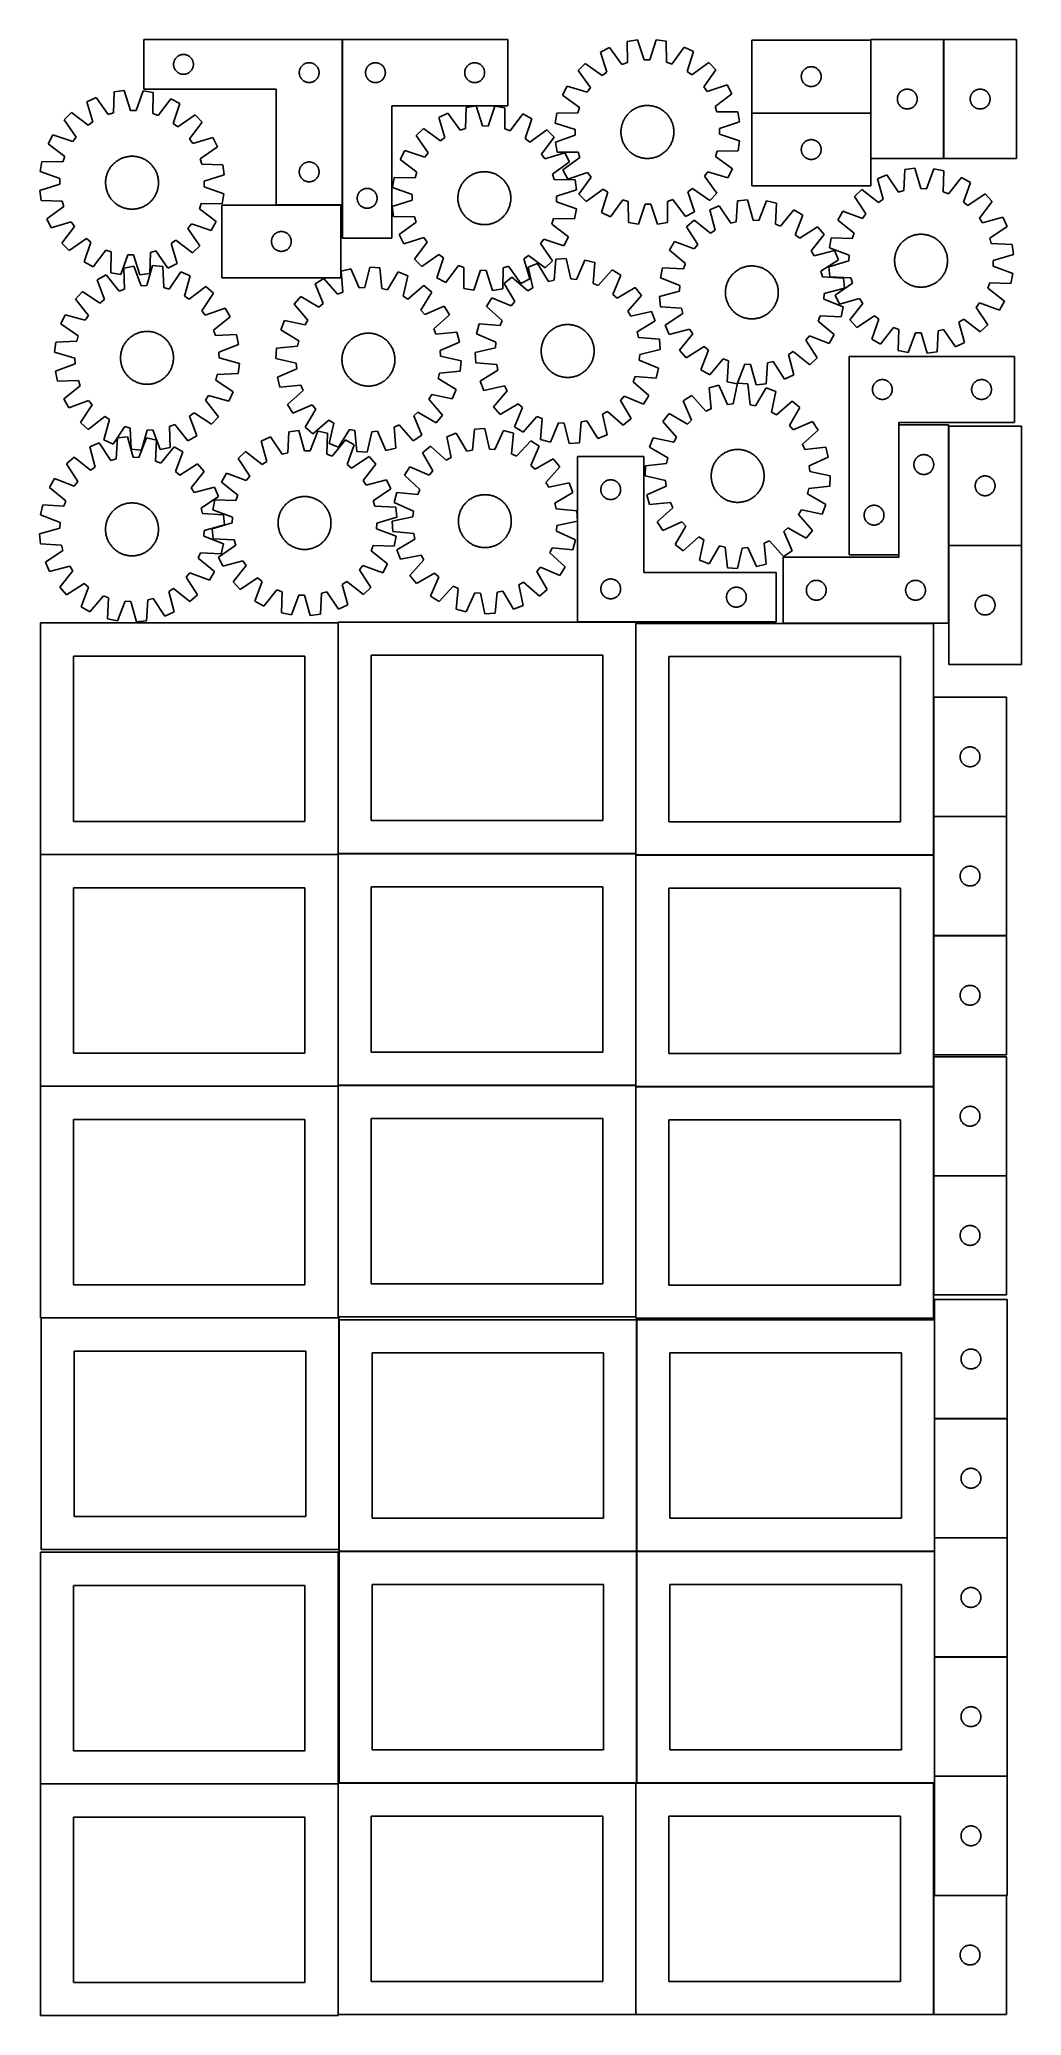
# Model space of a CAD drawing. Header units: millimetres. Extents: x 7 to 1491, y 7 to 2993.
import ezdxf

# ---------------------------------------------------------------- set-up
doc = ezdxf.new("R2010")
doc.units = ezdxf.units.MM
doc.layers.add('COMMON', color=5, linetype='CONTINUOUS', true_color=0x0000ff)
doc.layers.add('CUT', color=7, linetype='CONTINUOUS', true_color=0x000000)

msp = doc.modelspace()

# ---------------------------------------------------------------- linework, layer by layer
at = {"layer": 'COMMON'}
for p, q in [((464.325769, 2993.420478), (464.325769, 2743.420478)), ((1263.418369, 2992.370179), (1263.418369, 2882.370179)), ((1373.618371, 2813.482973), (1373.618371, 2993.482973)), ((1083.318369, 2882.270178), (1263.318369, 2882.270178)), ((1263.418369, 2882.170178), (1263.418369, 2813.482973)), ((462.227229, 2743.320478), (364.225769, 2743.320478)), ((1305.904269, 2410.969182), (1305.904269, 2214.451471)), ((1381.10427, 2408.794492), (1381.10427, 2228.794492)), ((1381.10427, 2228.594491), (1381.10427, 2110.969182)), ((1381.204271, 2228.694491), (1491.204271, 2228.694491)), ((457.949575, 2111.499046), (457.949575, 1762.823825)), ((908.049576, 2112.923826), (820.154052, 2112.923826)), ((908.149576, 2110.769181), (908.149576, 1762.823825)), ((1358.249577, 2110.869182), (1131.00427, 2110.869182)), ((1358.349577, 1999.122965), (1358.349577, 1819.122965)), ((1358.349577, 1818.922964), (1358.349577, 1760.769181)), ((1468.449578, 1819.022965), (1358.449578, 1819.022965)), ((458.049576, 1762.723824), (908.049576, 1762.723824)), ((7.849575, 1761.399045), (457.849575, 1761.399045)), ((457.949575, 1761.299045), (457.949575, 1412.623824)), ((908.149576, 1760.56918), (908.149576, 1412.623824)), ((908.249577, 1760.66918), (1358.249577, 1760.66918)), ((1358.349577, 1760.56918), (1358.349577, 1638.922964)), ((1358.349577, 1638.722963), (1358.349577, 1458.722963)), ((1358.449578, 1638.822963), (1468.449578, 1638.822963)), ((1358.349577, 1455.873404), (1358.349577, 1410.56918)), ((457.849575, 1411.199045), (7.849575, 1411.199045)), ((457.949576, 1062.423823), (457.949576, 1411.099044)), ((458.049576, 1412.523823), (908.049576, 1412.523823)), ((908.149576, 1410.369179), (908.149576, 1062.423823)), ((908.249577, 1410.469179), (1358.249577, 1410.469179)), ((1358.349577, 1410.369179), (1358.349577, 1275.873404)), ((1358.349577, 1275.673403), (1358.349577, 1095.673403)), ((1358.449578, 1275.773403), (1468.449578, 1275.773403)), ((9.174232, 1060.999043), (457.849575, 1060.999043)), ((459.274232, 1058.249546), (459.274232, 710.899043)), ((909.474233, 1058.249546), (909.474233, 708.249546)), ((1359.674234, 1058.249546), (1359.674234, 908.849567)), ((1359.674234, 908.649566), (1359.674234, 728.649566)), ((1359.774235, 908.749566), (1469.774235, 908.749566)), ((1359.674234, 728.449565), (1359.674234, 708.249546)), ((1359.774235, 728.549565), (1469.774235, 728.549565)), ((459.374233, 708.149545), (909.374233, 708.149545)), ((909.474233, 708.049545), (909.474233, 358.049545)), ((909.574234, 708.149545), (1359.574234, 708.149545)), ((1359.674234, 708.049545), (1359.674234, 548.449565)), ((1359.674234, 548.249564), (1359.674234, 368.249564)), ((1359.774235, 548.349564), (1469.774235, 548.349564)), ((1359.674234, 368.049563), (1359.674234, 358.049545)), ((1359.774235, 368.149563), (1469.774235, 368.149563)), ((7.849575, 356.62478), (457.849575, 356.62478)), ((457.949575, 356.52478), (457.949575, 7.849544)), ((459.374233, 357.949544), (908.049576, 357.949544)), ((908.149576, 357.849544), (908.149576, 7.849544)), ((909.574234, 357.949544), (1358.249577, 357.949544)), ((1358.349577, 187.849544), (1358.349577, 7.849544)), ((1359.774235, 187.949544), (1468.449578, 187.949544))]:
    msp.add_line(p, q, dxfattribs=at)
at = {"layer": 'CUT'}
for p, q in [((464.225769, 2993.420478), (164.225769, 2993.420478)), ((164.225769, 2993.420478), (164.225769, 2918.420478)), ((464.225769, 2743.420478), (464.225769, 2993.420478)), ((464.42577, 2993.420478), (464.42577, 2693.420478)), ((714.42577, 2993.420478), (464.42577, 2993.420478)), ((714.42577, 2893.420478), (714.42577, 2993.420478)), ((910.420193, 2992.906478), (895.240504, 2990.394983)), ((895.240504, 2990.394983), (895.283982, 2958.63065)), ((920.609854, 2962.820841), (910.420193, 2992.906478)), ((938.958364, 2993.102995), (929.183995, 2962.879883)), ((954.1712, 2990.800786), (938.958364, 2993.102995)), ((954.565171, 2959.038867), (954.1712, 2990.800786)), ((1263.318369, 2992.370179), (1083.318369, 2992.370179)), ((1083.318369, 2992.370179), (1083.318369, 2882.370179)), ((1263.318369, 2882.370179), (1263.318369, 2992.370179)), ((1373.51837, 2993.482973), (1263.51837, 2993.482973)), ((1263.51837, 2993.482973), (1263.51837, 2813.482973)), ((1373.51837, 2813.482973), (1373.51837, 2993.482973)), ((1483.718371, 2993.482973), (1373.718371, 2993.482973)), ((1373.718371, 2993.482973), (1373.718371, 2813.482973)), ((1483.718371, 2813.482973), (1483.718371, 2993.482973)), ((209.245658, 2956.692659), (209.305271, 2957.462793)), ((209.305271, 2957.462793), (209.404451, 2958.228836)), ((209.404451, 2958.228836), (209.542934, 2958.988759)), ((209.542934, 2958.988759), (209.720353, 2959.740545)), ((209.720353, 2959.740545), (209.936238, 2960.4822)), ((209.936238, 2960.4822), (210.190017, 2961.211759)), ((210.190017, 2961.211759), (210.481015, 2961.927286)), ((210.481015, 2961.927286), (210.808463, 2962.626885)), ((210.808463, 2962.626885), (211.17149, 2963.308699)), ((211.17149, 2963.308699), (211.569136, 2963.970921)), ((211.569136, 2963.970921), (212.000344, 2964.611794)), ((212.000344, 2964.611794), (212.463972, 2965.22962)), ((212.463972, 2965.22962), (212.95879, 2965.82276)), ((212.95879, 2965.82276), (213.483486, 2966.38964)), ((213.483486, 2966.38964), (214.036669, 2966.928758)), ((214.036669, 2966.928758), (214.616871, 2967.438685)), ((214.616871, 2967.438685), (215.222555, 2967.918066)), ((215.222555, 2967.918066), (215.852113, 2968.365633)), ((215.852113, 2968.365633), (216.503877, 2968.780197)), ((216.503877, 2968.780197), (217.176118, 2969.16066)), ((217.176118, 2969.16066), (217.867053, 2969.506012)), ((217.867053, 2969.506012), (218.574851, 2969.815337)), ((218.574851, 2969.815337), (219.297633, 2970.087816)), ((219.297633, 2970.087816), (220.033484, 2970.322726)), ((220.033484, 2970.322726), (220.780453, 2970.519443)), ((220.780453, 2970.519443), (221.536558, 2970.677447)), ((221.536558, 2970.677447), (222.299794, 2970.796318)), ((222.299794, 2970.796318), (223.068137, 2970.875741)), ((223.068137, 2970.875741), (223.83955, 2970.915505)), ((223.83955, 2970.915505), (224.611988, 2970.915505)), ((224.611988, 2970.915505), (225.383401, 2970.875741)), ((225.383401, 2970.875741), (226.151744, 2970.796318)), ((226.151744, 2970.796318), (226.91498, 2970.677447)), ((226.91498, 2970.677447), (227.671085, 2970.519443)), ((227.671085, 2970.519443), (228.418053, 2970.322726)), ((228.418053, 2970.322726), (229.153905, 2970.087816)), ((229.153905, 2970.087816), (229.876687, 2969.815337)), ((229.876687, 2969.815337), (230.584485, 2969.506012)), ((230.584485, 2969.506012), (231.27542, 2969.16066)), ((231.27542, 2969.16066), (231.947661, 2968.780197)), ((231.947661, 2968.780197), (232.599425, 2968.365633)), ((232.599425, 2968.365633), (233.228983, 2967.918066)), ((233.228983, 2967.918066), (233.834667, 2967.438685)), ((233.834667, 2967.438685), (234.414869, 2966.928758)), ((234.414869, 2966.928758), (234.968052, 2966.38964)), ((234.968052, 2966.38964), (235.492748, 2965.82276)), ((235.492748, 2965.82276), (235.987566, 2965.22962)), ((235.987566, 2965.22962), (236.451194, 2964.611794)), ((236.451194, 2964.611794), (236.882402, 2963.970921)), ((236.882402, 2963.970921), (237.280048, 2963.308699)), ((237.280048, 2963.308699), (237.643075, 2962.626885)), ((237.643075, 2962.626885), (237.970523, 2961.927286)), ((237.970523, 2961.927286), (238.261521, 2961.211759)), ((238.261521, 2961.211759), (238.5153, 2960.4822)), ((238.5153, 2960.4822), (238.731185, 2959.740545)), ((238.731185, 2959.740545), (238.908604, 2958.988759)), ((238.908604, 2958.988759), (239.047087, 2958.228836)), ((239.047087, 2958.228836), (239.146267, 2957.462793)), ((239.146267, 2957.462793), (239.20588, 2956.692659)), ((407.867053, 2957.006012), (408.574851, 2957.315337)), ((408.574851, 2957.315337), (409.297633, 2957.587816)), ((409.297633, 2957.587816), (410.033484, 2957.822726)), ((410.033484, 2957.822726), (410.780453, 2958.019443)), ((410.780453, 2958.019443), (411.536558, 2958.177447)), ((411.536558, 2958.177447), (412.299794, 2958.296318)), ((412.299794, 2958.296318), (413.068137, 2958.375741)), ((413.068137, 2958.375741), (413.83955, 2958.415505)), ((413.83955, 2958.415505), (414.611988, 2958.415505)), ((414.611988, 2958.415505), (415.383401, 2958.375741)), ((415.383401, 2958.375741), (416.151744, 2958.296318)), ((416.151744, 2958.296318), (416.91498, 2958.177447)), ((416.91498, 2958.177447), (417.671085, 2958.019443)), ((417.671085, 2958.019443), (418.418053, 2957.822726)), ((418.418053, 2957.822726), (419.153905, 2957.587816)), ((419.153905, 2957.587816), (419.876687, 2957.315337)), ((419.876687, 2957.315337), (420.584485, 2957.006012)), ((507.719363, 2956.837784), (508.418961, 2957.165231)), ((508.418961, 2957.165231), (509.134489, 2957.45623)), ((509.134489, 2957.45623), (509.864047, 2957.710009)), ((509.864047, 2957.710009), (510.605703, 2957.925894)), ((510.605703, 2957.925894), (511.357489, 2958.103313)), ((511.357489, 2958.103313), (512.117411, 2958.241796)), ((512.117411, 2958.241796), (512.883455, 2958.340976)), ((512.883455, 2958.340976), (513.653589, 2958.400589)), ((513.653589, 2958.400589), (514.42577, 2958.420478)), ((514.42577, 2958.420478), (515.197951, 2958.400589)), ((515.197951, 2958.400589), (515.968085, 2958.340976)), ((515.968085, 2958.340976), (516.734129, 2958.241796)), ((516.734129, 2958.241796), (517.494051, 2958.103313)), ((517.494051, 2958.103313), (518.245837, 2957.925894)), ((518.245837, 2957.925894), (518.987492, 2957.710009)), ((518.987492, 2957.710009), (519.717051, 2957.45623)), ((519.717051, 2957.45623), (520.432579, 2957.165231)), ((520.432579, 2957.165231), (521.132177, 2956.837784)), ((657.719363, 2956.837784), (658.418961, 2957.165231)), ((658.418961, 2957.165231), (659.134489, 2957.45623)), ((659.134489, 2957.45623), (659.864047, 2957.710009)), ((659.864047, 2957.710009), (660.605703, 2957.925894)), ((660.605703, 2957.925894), (661.357489, 2958.103313)), ((661.357489, 2958.103313), (662.117411, 2958.241796)), ((662.117411, 2958.241796), (662.883455, 2958.340976)), ((662.883455, 2958.340976), (663.653589, 2958.400589)), ((663.653589, 2958.400589), (664.42577, 2958.420478)), ((664.42577, 2958.420478), (665.197951, 2958.400589)), ((665.197951, 2958.400589), (665.968085, 2958.340976)), ((665.968085, 2958.340976), (666.734129, 2958.241796)), ((666.734129, 2958.241796), (667.494051, 2958.103313)), ((667.494051, 2958.103313), (668.245837, 2957.925894)), ((668.245837, 2957.925894), (668.987492, 2957.710009)), ((668.987492, 2957.710009), (669.717051, 2957.45623)), ((669.717051, 2957.45623), (670.432579, 2957.165231)), ((670.432579, 2957.165231), (671.132177, 2956.837784)), ((831.526815, 2957.376648), (820.722409, 2946.422409)), ((857.454318, 2939.026189), (831.526815, 2957.376648)), ((868.159818, 2981.389305), (854.499171, 2974.30995)), ((854.499171, 2974.30995), (864.356239, 2944.113709)), ((887.147735, 2955.924942), (868.159818, 2981.389305)), ((895.283982, 2958.63065), (887.147735, 2955.924942)), ((929.183995, 2962.879883), (920.609854, 2962.820841)), ((962.737908, 2956.445464), (954.565171, 2959.038867)), ((981.373341, 2982.168905), (962.737908, 2956.445464)), ((995.130186, 2975.27835), (981.373341, 2982.168905)), ((985.689902, 2944.949225), (995.130186, 2975.27835)), ((1018.333561, 2958.663019), (992.661231, 2939.957238)), ((1029.2878, 2947.858613), (1018.333561, 2958.663019)), ((209.225769, 2955.920478), (209.245658, 2956.692659)), ((209.245658, 2955.148297), (209.225769, 2955.920478)), ((209.305271, 2954.378163), (209.245658, 2955.148297)), ((209.404451, 2953.612119), (209.305271, 2954.378163)), ((209.542934, 2952.852197), (209.404451, 2953.612119)), ((209.720353, 2952.100411), (209.542934, 2952.852197)), ((209.936238, 2951.358755), (209.720353, 2952.100411)), ((210.190017, 2950.629197), (209.936238, 2951.358755)), ((210.481015, 2949.913669), (210.190017, 2950.629197)), ((210.808463, 2949.214071), (210.481015, 2949.913669)), ((211.17149, 2948.532257), (210.808463, 2949.214071)), ((211.569136, 2947.870035), (211.17149, 2948.532257)), ((212.000344, 2947.229161), (211.569136, 2947.870035)), ((212.463972, 2946.611336), (212.000344, 2947.229161)), ((212.95879, 2946.018196), (212.463972, 2946.611336)), ((213.483486, 2945.451316), (212.95879, 2946.018196)), ((214.036669, 2944.912197), (213.483486, 2945.451316)), ((214.616871, 2944.402271), (214.036669, 2944.912197)), ((215.222555, 2943.922889), (214.616871, 2944.402271)), ((215.852113, 2943.475323), (215.222555, 2943.922889)), ((216.503877, 2943.060758), (215.852113, 2943.475323)), ((217.176118, 2942.680296), (216.503877, 2943.060758)), ((217.867053, 2942.334944), (217.176118, 2942.680296)), ((218.574851, 2942.025618), (217.867053, 2942.334944)), ((219.297633, 2941.753139), (218.574851, 2942.025618)), ((220.033484, 2941.51823), (219.297633, 2941.753139)), ((220.780453, 2941.321512), (220.033484, 2941.51823)), ((221.536558, 2941.163509), (220.780453, 2941.321512)), ((222.299794, 2941.044638), (221.536558, 2941.163509)), ((223.068137, 2940.965215), (222.299794, 2941.044638)), ((223.83955, 2940.925451), (223.068137, 2940.965215)), ((224.611988, 2940.925451), (223.83955, 2940.925451)), ((225.383401, 2940.965215), (224.611988, 2940.925451)), ((226.151744, 2941.044638), (225.383401, 2940.965215)), ((226.91498, 2941.163509), (226.151744, 2941.044638)), ((227.671085, 2941.321512), (226.91498, 2941.163509)), ((228.418053, 2941.51823), (227.671085, 2941.321512)), ((229.153905, 2941.753139), (228.418053, 2941.51823)), ((229.876687, 2942.025618), (229.153905, 2941.753139)), ((230.584485, 2942.334944), (229.876687, 2942.025618)), ((231.27542, 2942.680296), (230.584485, 2942.334944)), ((231.947661, 2943.060758), (231.27542, 2942.680296)), ((232.599425, 2943.475323), (231.947661, 2943.060758)), ((233.228983, 2943.922889), (232.599425, 2943.475323)), ((233.834667, 2944.402271), (233.228983, 2943.922889)), ((234.414869, 2944.912197), (233.834667, 2944.402271)), ((234.968052, 2945.451316), (234.414869, 2944.912197)), ((235.492748, 2946.018196), (234.968052, 2945.451316)), ((235.987566, 2946.611336), (235.492748, 2946.018196)), ((236.451194, 2947.229161), (235.987566, 2946.611336)), ((236.882402, 2947.870035), (236.451194, 2947.229161)), ((237.280048, 2948.532257), (236.882402, 2947.870035)), ((237.643075, 2949.214071), (237.280048, 2948.532257)), ((237.970523, 2949.913669), (237.643075, 2949.214071)), ((238.261521, 2950.629197), (237.970523, 2949.913669)), ((238.5153, 2951.358755), (238.261521, 2950.629197)), ((238.731185, 2952.100411), (238.5153, 2951.358755)), ((238.908604, 2952.852197), (238.731185, 2952.100411)), ((239.047087, 2953.612119), (238.908604, 2952.852197)), ((239.146267, 2954.378163), (239.047087, 2953.612119)), ((239.20588, 2955.148297), (239.146267, 2954.378163)), ((239.20588, 2956.692659), (239.225769, 2955.920478)), ((239.225769, 2955.920478), (239.20588, 2955.148297)), ((399.225769, 2943.420478), (399.245658, 2944.192659)), ((399.245658, 2942.648297), (399.225769, 2943.420478)), ((399.245658, 2944.192659), (399.305271, 2944.962793)), ((399.305271, 2941.878163), (399.245658, 2942.648297)), ((399.305271, 2944.962793), (399.404451, 2945.728836)), ((399.404451, 2941.112119), (399.305271, 2941.878163)), ((399.404451, 2945.728836), (399.542934, 2946.488759)), ((399.542934, 2940.352197), (399.404451, 2941.112119)), ((399.542934, 2946.488759), (399.720353, 2947.240545)), ((399.720353, 2939.600411), (399.542934, 2940.352197)), ((399.720353, 2947.240545), (399.936238, 2947.9822)), ((399.936238, 2938.858755), (399.720353, 2939.600411)), ((399.936238, 2947.9822), (400.190017, 2948.711759)), ((400.190017, 2938.129197), (399.936238, 2938.858755)), ((400.190017, 2948.711759), (400.481015, 2949.427286)), ((400.481015, 2937.413669), (400.190017, 2938.129197)), ((400.481015, 2949.427286), (400.808463, 2950.126885)), ((400.808463, 2936.714071), (400.481015, 2937.413669)), ((400.808463, 2950.126885), (401.17149, 2950.808699)), ((401.17149, 2936.032257), (400.808463, 2936.714071)), ((401.17149, 2950.808699), (401.569136, 2951.470921)), ((401.569136, 2935.370035), (401.17149, 2936.032257)), ((401.569136, 2951.470921), (402.000344, 2952.111794)), ((402.000344, 2934.729161), (401.569136, 2935.370035)), ((402.000344, 2952.111794), (402.463972, 2952.72962)), ((402.463972, 2934.111336), (402.000344, 2934.729161)), ((402.463972, 2952.72962), (402.95879, 2953.32276)), ((402.95879, 2933.518196), (402.463972, 2934.111336)), ((402.95879, 2953.32276), (403.483486, 2953.88964)), ((403.483486, 2932.951316), (402.95879, 2933.518196)), ((403.483486, 2953.88964), (404.036669, 2954.428758)), ((404.036669, 2932.412197), (403.483486, 2932.951316)), ((404.036669, 2954.428758), (404.616871, 2954.938685)), ((404.616871, 2931.902271), (404.036669, 2932.412197)), ((404.616871, 2954.938685), (405.222555, 2955.418066)), ((405.222555, 2931.422889), (404.616871, 2931.902271)), ((405.222555, 2955.418066), (405.852113, 2955.865633)), ((405.852113, 2930.975323), (405.222555, 2931.422889)), ((405.852113, 2955.865633), (406.503877, 2956.280197)), ((406.503877, 2930.560758), (405.852113, 2930.975323)), ((406.503877, 2956.280197), (407.176118, 2956.66066)), ((407.176118, 2930.180296), (406.503877, 2930.560758)), ((407.176118, 2956.66066), (407.867053, 2957.006012)), ((407.867053, 2929.834944), (407.176118, 2930.180296)), ((408.574851, 2929.525618), (407.867053, 2929.834944)), ((409.297633, 2929.253139), (408.574851, 2929.525618)), ((410.033484, 2929.01823), (409.297633, 2929.253139)), ((410.780453, 2928.821512), (410.033484, 2929.01823)), ((411.536558, 2928.663509), (410.780453, 2928.821512)), ((412.299794, 2928.544638), (411.536558, 2928.663509)), ((413.068137, 2928.465215), (412.299794, 2928.544638)), ((413.83955, 2928.425451), (413.068137, 2928.465215)), ((414.611988, 2928.425451), (413.83955, 2928.425451)), ((415.383401, 2928.465215), (414.611988, 2928.425451)), ((416.151744, 2928.544638), (415.383401, 2928.465215)), ((416.91498, 2928.663509), (416.151744, 2928.544638)), ((417.671085, 2928.821512), (416.91498, 2928.663509)), ((418.418053, 2929.01823), (417.671085, 2928.821512)), ((419.153905, 2929.253139), (418.418053, 2929.01823)), ((419.876687, 2929.525618), (419.153905, 2929.253139)), ((420.584485, 2929.834944), (419.876687, 2929.525618)), ((420.584485, 2957.006012), (421.27542, 2956.66066)), ((421.27542, 2930.180296), (420.584485, 2929.834944)), ((421.27542, 2956.66066), (421.947661, 2956.280197)), ((421.947661, 2930.560758), (421.27542, 2930.180296)), ((421.947661, 2956.280197), (422.599425, 2955.865633)), ((422.599425, 2930.975323), (421.947661, 2930.560758)), ((422.599425, 2955.865633), (423.228983, 2955.418066)), ((423.228983, 2931.422889), (422.599425, 2930.975323)), ((423.228983, 2955.418066), (423.834667, 2954.938685)), ((423.834667, 2931.902271), (423.228983, 2931.422889)), ((423.834667, 2954.938685), (424.414869, 2954.428758)), ((424.414869, 2932.412197), (423.834667, 2931.902271)), ((424.414869, 2954.428758), (424.968052, 2953.88964)), ((424.968052, 2932.951316), (424.414869, 2932.412197)), ((424.968052, 2953.88964), (425.492748, 2953.32276)), ((425.492748, 2933.518196), (424.968052, 2932.951316)), ((425.492748, 2953.32276), (425.987566, 2952.72962)), ((425.987566, 2934.111336), (425.492748, 2933.518196)), ((425.987566, 2952.72962), (426.451194, 2952.111794)), ((426.451194, 2934.729161), (425.987566, 2934.111336)), ((426.451194, 2952.111794), (426.882402, 2951.470921)), ((426.882402, 2935.370035), (426.451194, 2934.729161)), ((426.882402, 2951.470921), (427.280048, 2950.808699)), ((427.280048, 2936.032257), (426.882402, 2935.370035)), ((427.280048, 2950.808699), (427.643075, 2950.126885)), ((427.643075, 2936.714071), (427.280048, 2936.032257)), ((427.643075, 2950.126885), (427.970523, 2949.427286)), ((427.970523, 2937.413669), (427.643075, 2936.714071)), ((427.970523, 2949.427286), (428.261521, 2948.711759)), ((428.261521, 2938.129197), (427.970523, 2937.413669)), ((428.261521, 2948.711759), (428.5153, 2947.9822)), ((428.5153, 2938.858755), (428.261521, 2938.129197)), ((428.5153, 2947.9822), (428.731185, 2947.240545)), ((428.731185, 2939.600411), (428.5153, 2938.858755)), ((428.731185, 2947.240545), (428.908604, 2946.488759)), ((428.908604, 2940.352197), (428.731185, 2939.600411)), ((428.908604, 2946.488759), (429.047087, 2945.728836)), ((429.047087, 2941.112119), (428.908604, 2940.352197)), ((429.047087, 2945.728836), (429.146267, 2944.962793)), ((429.146267, 2941.878163), (429.047087, 2941.112119)), ((429.146267, 2944.962793), (429.20588, 2944.192659)), ((429.20588, 2942.648297), (429.146267, 2941.878163)), ((429.20588, 2944.192659), (429.225769, 2943.420478)), ((429.225769, 2943.420478), (429.20588, 2942.648297)), ((499.430743, 2943.806697), (499.470507, 2944.57811)), ((499.430743, 2943.034259), (499.430743, 2943.806697)), ((499.470507, 2942.262846), (499.430743, 2943.034259)), ((499.470507, 2944.57811), (499.54993, 2945.346453)), ((499.54993, 2941.494502), (499.470507, 2942.262846)), ((499.54993, 2945.346453), (499.668801, 2946.109689)), ((499.668801, 2940.731266), (499.54993, 2941.494502)), ((499.668801, 2946.109689), (499.826804, 2946.865794)), ((499.826804, 2939.975162), (499.668801, 2940.731266)), ((499.826804, 2946.865794), (500.023522, 2947.612762)), ((500.023522, 2939.228193), (499.826804, 2939.975162)), ((500.023522, 2947.612762), (500.258432, 2948.348614)), ((500.258432, 2938.492342), (500.023522, 2939.228193)), ((500.258432, 2948.348614), (500.53091, 2949.071396)), ((500.53091, 2937.769559), (500.258432, 2938.492342)), ((500.53091, 2949.071396), (500.840236, 2949.779194)), ((500.840236, 2937.061762), (500.53091, 2937.769559)), ((500.840236, 2949.779194), (501.185588, 2950.470129)), ((501.185588, 2936.370827), (500.840236, 2937.061762)), ((501.185588, 2950.470129), (501.566051, 2951.14237)), ((501.566051, 2935.698586), (501.185588, 2936.370827)), ((501.566051, 2951.14237), (501.980615, 2951.794134)), ((501.980615, 2935.046822), (501.566051, 2935.698586)), ((501.980615, 2951.794134), (502.428181, 2952.423692)), ((502.428181, 2934.417264), (501.980615, 2935.046822)), ((502.428181, 2952.423692), (502.907563, 2953.029376)), ((502.907563, 2933.81158), (502.428181, 2934.417264)), ((502.907563, 2953.029376), (503.417489, 2953.609578)), ((503.417489, 2933.231378), (502.907563, 2933.81158)), ((503.417489, 2953.609578), (503.956608, 2954.162761)), ((503.956608, 2932.678195), (503.417489, 2933.231378)), ((503.956608, 2954.162761), (504.523488, 2954.687457)), ((504.523488, 2932.153499), (503.956608, 2932.678195)), ((504.523488, 2954.687457), (505.116628, 2955.182275)), ((505.116628, 2931.658681), (504.523488, 2932.153499)), ((505.116628, 2955.182275), (505.734454, 2955.645903)), ((505.734454, 2931.195053), (505.116628, 2931.658681)), ((505.734454, 2955.645903), (506.375327, 2956.077111)), ((506.375327, 2930.763844), (505.734454, 2931.195053)), ((506.375327, 2956.077111), (507.037549, 2956.474756)), ((507.037549, 2930.366199), (506.375327, 2930.763844)), ((507.037549, 2956.474756), (507.719363, 2956.837784)), ((507.719363, 2930.003172), (507.037549, 2930.366199)), ((508.418961, 2929.675724), (507.719363, 2930.003172)), ((509.134489, 2929.384726), (508.418961, 2929.675724)), ((509.864047, 2929.130947), (509.134489, 2929.384726)), ((510.605703, 2928.915062), (509.864047, 2929.130947)), ((511.357489, 2928.737643), (510.605703, 2928.915062)), ((512.117411, 2928.599159), (511.357489, 2928.737643)), ((512.883455, 2928.49998), (512.117411, 2928.599159)), ((513.653589, 2928.440366), (512.883455, 2928.49998)), ((514.42577, 2928.420478), (513.653589, 2928.440366)), ((515.197951, 2928.440366), (514.42577, 2928.420478)), ((515.968085, 2928.49998), (515.197951, 2928.440366)), ((516.734129, 2928.599159), (515.968085, 2928.49998)), ((517.494051, 2928.737643), (516.734129, 2928.599159)), ((518.245837, 2928.915062), (517.494051, 2928.737643)), ((518.987492, 2929.130947), (518.245837, 2928.915062)), ((519.717051, 2929.384726), (518.987492, 2929.130947)), ((520.432579, 2929.675724), (519.717051, 2929.384726)), ((521.132177, 2930.003172), (520.432579, 2929.675724)), ((521.132177, 2956.837784), (521.813991, 2956.474756)), ((521.813991, 2930.366199), (521.132177, 2930.003172)), ((521.813991, 2956.474756), (522.476213, 2956.077111)), ((522.476213, 2930.763844), (521.813991, 2930.366199)), ((522.476213, 2956.077111), (523.117086, 2955.645903)), ((523.117086, 2931.195053), (522.476213, 2930.763844)), ((523.117086, 2955.645903), (523.734912, 2955.182275)), ((523.734912, 2931.658681), (523.117086, 2931.195053)), ((523.734912, 2955.182275), (524.328052, 2954.687457)), ((524.328052, 2932.153499), (523.734912, 2931.658681)), ((524.328052, 2954.687457), (524.894932, 2954.162761)), ((524.894932, 2932.678195), (524.328052, 2932.153499)), ((524.894932, 2954.162761), (525.43405, 2953.609578)), ((525.43405, 2933.231378), (524.894932, 2932.678195)), ((525.43405, 2953.609578), (525.943977, 2953.029376)), ((525.943977, 2933.81158), (525.43405, 2933.231378)), ((525.943977, 2953.029376), (526.423359, 2952.423692)), ((526.423359, 2934.417264), (525.943977, 2933.81158)), ((526.423359, 2952.423692), (526.870925, 2951.794134)), ((526.870925, 2935.046822), (526.423359, 2934.417264)), ((526.870925, 2951.794134), (527.285489, 2951.14237)), ((527.285489, 2935.698586), (526.870925, 2935.046822)), ((527.285489, 2951.14237), (527.665952, 2950.470129)), ((527.665952, 2936.370827), (527.285489, 2935.698586)), ((527.665952, 2950.470129), (528.011304, 2949.779194)), ((528.011304, 2937.061762), (527.665952, 2936.370827)), ((528.011304, 2949.779194), (528.320629, 2949.071396)), ((528.320629, 2937.769559), (528.011304, 2937.061762)), ((528.320629, 2949.071396), (528.593108, 2948.348614)), ((528.593108, 2938.492342), (528.320629, 2937.769559)), ((528.593108, 2948.348614), (528.828018, 2947.612762)), ((528.828018, 2939.228193), (528.593108, 2938.492342)), ((528.828018, 2947.612762), (529.024736, 2946.865794)), ((529.024736, 2939.975162), (528.828018, 2939.228193)), ((529.024736, 2946.865794), (529.182739, 2946.109689)), ((529.182739, 2940.731266), (529.024736, 2939.975162)), ((529.182739, 2946.109689), (529.30161, 2945.346453)), ((529.30161, 2941.494502), (529.182739, 2940.731266)), ((529.30161, 2945.346453), (529.381033, 2944.57811)), ((529.381033, 2942.262846), (529.30161, 2941.494502)), ((529.381033, 2944.57811), (529.420797, 2943.806697)), ((529.420797, 2943.034259), (529.381033, 2942.262846)), ((529.420797, 2943.806697), (529.420797, 2943.034259)), ((649.430743, 2943.806697), (649.470507, 2944.57811)), ((649.430743, 2943.034259), (649.430743, 2943.806697)), ((649.470507, 2942.262846), (649.430743, 2943.034259)), ((649.470507, 2944.57811), (649.54993, 2945.346453)), ((649.54993, 2941.494502), (649.470507, 2942.262846)), ((649.54993, 2945.346453), (649.668801, 2946.109689)), ((649.668801, 2940.731266), (649.54993, 2941.494502)), ((649.668801, 2946.109689), (649.826804, 2946.865794)), ((649.826804, 2939.975162), (649.668801, 2940.731266)), ((649.826804, 2946.865794), (650.023522, 2947.612762)), ((650.023522, 2939.228193), (649.826804, 2939.975162)), ((650.023522, 2947.612762), (650.258432, 2948.348614)), ((650.258432, 2938.492342), (650.023522, 2939.228193)), ((650.258432, 2948.348614), (650.53091, 2949.071396)), ((650.53091, 2937.769559), (650.258432, 2938.492342)), ((650.53091, 2949.071396), (650.840236, 2949.779194)), ((650.840236, 2937.061762), (650.53091, 2937.769559)), ((650.840236, 2949.779194), (651.185588, 2950.470129)), ((651.185588, 2936.370827), (650.840236, 2937.061762)), ((651.185588, 2950.470129), (651.566051, 2951.14237)), ((651.566051, 2935.698586), (651.185588, 2936.370827)), ((651.566051, 2951.14237), (651.980615, 2951.794134)), ((651.980615, 2935.046822), (651.566051, 2935.698586)), ((651.980615, 2951.794134), (652.428181, 2952.423692)), ((652.428181, 2934.417264), (651.980615, 2935.046822)), ((652.428181, 2952.423692), (652.907563, 2953.029376)), ((652.907563, 2933.81158), (652.428181, 2934.417264)), ((652.907563, 2953.029376), (653.417489, 2953.609578)), ((653.417489, 2933.231378), (652.907563, 2933.81158)), ((653.417489, 2953.609578), (653.956608, 2954.162761)), ((653.956608, 2932.678195), (653.417489, 2933.231378)), ((653.956608, 2954.162761), (654.523488, 2954.687457)), ((654.523488, 2932.153499), (653.956608, 2932.678195)), ((654.523488, 2954.687457), (655.116628, 2955.182275)), ((655.116628, 2931.658681), (654.523488, 2932.153499)), ((655.116628, 2955.182275), (655.734454, 2955.645903)), ((655.734454, 2931.195053), (655.116628, 2931.658681)), ((655.734454, 2955.645903), (656.375327, 2956.077111)), ((656.375327, 2930.763844), (655.734454, 2931.195053)), ((656.375327, 2956.077111), (657.037549, 2956.474756)), ((657.037549, 2930.366199), (656.375327, 2930.763844)), ((657.037549, 2956.474756), (657.719363, 2956.837784)), ((657.719363, 2930.003172), (657.037549, 2930.366199)), ((658.418961, 2929.675724), (657.719363, 2930.003172)), ((659.134489, 2929.384726), (658.418961, 2929.675724)), ((659.864047, 2929.130947), (659.134489, 2929.384726)), ((660.605703, 2928.915062), (659.864047, 2929.130947)), ((661.357489, 2928.737643), (660.605703, 2928.915062)), ((662.117411, 2928.599159), (661.357489, 2928.737643)), ((662.883455, 2928.49998), (662.117411, 2928.599159)), ((663.653589, 2928.440366), (662.883455, 2928.49998)), ((664.42577, 2928.420478), (663.653589, 2928.440366)), ((665.197951, 2928.440366), (664.42577, 2928.420478)), ((665.968085, 2928.49998), (665.197951, 2928.440366)), ((666.734129, 2928.599159), (665.968085, 2928.49998)), ((667.494051, 2928.737643), (666.734129, 2928.599159)), ((668.245837, 2928.915062), (667.494051, 2928.737643)), ((668.987492, 2929.130947), (668.245837, 2928.915062)), ((669.717051, 2929.384726), (668.987492, 2929.130947)), ((670.432579, 2929.675724), (669.717051, 2929.384726)), ((671.132177, 2930.003172), (670.432579, 2929.675724)), ((671.132177, 2956.837784), (671.813991, 2956.474756)), ((671.813991, 2930.366199), (671.132177, 2930.003172)), ((671.813991, 2956.474756), (672.476213, 2956.077111)), ((672.476213, 2930.763844), (671.813991, 2930.366199)), ((672.476213, 2956.077111), (673.117086, 2955.645903)), ((673.117086, 2931.195053), (672.476213, 2930.763844)), ((673.117086, 2955.645903), (673.734912, 2955.182275)), ((673.734912, 2931.658681), (673.117086, 2931.195053)), ((673.734912, 2955.182275), (674.328052, 2954.687457)), ((674.328052, 2932.153499), (673.734912, 2931.658681)), ((674.328052, 2954.687457), (674.894932, 2954.162761)), ((674.894932, 2932.678195), (674.328052, 2932.153499)), ((674.894932, 2954.162761), (675.43405, 2953.609578)), ((675.43405, 2933.231378), (674.894932, 2932.678195)), ((675.43405, 2953.609578), (675.943977, 2953.029376)), ((675.943977, 2933.81158), (675.43405, 2933.231378)), ((675.943977, 2953.029376), (676.423359, 2952.423692)), ((676.423359, 2934.417264), (675.943977, 2933.81158)), ((676.423359, 2952.423692), (676.870925, 2951.794134)), ((676.870925, 2935.046822), (676.423359, 2934.417264)), ((676.870925, 2951.794134), (677.285489, 2951.14237)), ((677.285489, 2935.698586), (676.870925, 2935.046822)), ((677.285489, 2951.14237), (677.665952, 2950.470129)), ((677.665952, 2936.370827), (677.285489, 2935.698586)), ((677.665952, 2950.470129), (678.011304, 2949.779194)), ((678.011304, 2937.061762), (677.665952, 2936.370827)), ((678.011304, 2949.779194), (678.320629, 2949.071396)), ((678.320629, 2937.769559), (678.011304, 2937.061762)), ((678.320629, 2949.071396), (678.593108, 2948.348614)), ((678.593108, 2938.492342), (678.320629, 2937.769559)), ((678.593108, 2948.348614), (678.828018, 2947.612762)), ((678.828018, 2939.228193), (678.593108, 2938.492342)), ((678.828018, 2947.612762), (679.024736, 2946.865794)), ((679.024736, 2939.975162), (678.828018, 2939.228193)), ((679.024736, 2946.865794), (679.182739, 2946.109689)), ((679.182739, 2940.731266), (679.024736, 2939.975162)), ((679.182739, 2946.109689), (679.30161, 2945.346453)), ((679.30161, 2941.494502), (679.182739, 2940.731266)), ((679.30161, 2945.346453), (679.381033, 2944.57811)), ((679.381033, 2942.262846), (679.30161, 2941.494502)), ((679.381033, 2944.57811), (679.420797, 2943.806697)), ((679.420797, 2943.034259), (679.381033, 2942.262846)), ((679.420797, 2943.806697), (679.420797, 2943.034259)), ((820.722409, 2946.422409), (839.42819, 2920.750079)), ((864.356239, 2944.113709), (857.454318, 2939.026189)), ((992.661231, 2939.957238), (985.689902, 2944.949225)), ((1010.937341, 2921.93111), (1029.2878, 2947.858613)), ((1158.318369, 2937.370179), (1158.338257, 2938.14236)), ((1158.338257, 2936.597998), (1158.318369, 2937.370179)), ((1158.338257, 2938.14236), (1158.39787, 2938.912494)), ((1158.39787, 2935.827864), (1158.338257, 2936.597998)), ((1158.39787, 2938.912494), (1158.49705, 2939.678538)), ((1158.49705, 2935.06182), (1158.39787, 2935.827864)), ((1158.49705, 2939.678538), (1158.635533, 2940.43846)), ((1158.635533, 2934.301898), (1158.49705, 2935.06182)), ((1158.635533, 2940.43846), (1158.812953, 2941.190246)), ((1158.812953, 2933.550112), (1158.635533, 2934.301898)), ((1158.812953, 2941.190246), (1159.028838, 2941.931902)), ((1159.028838, 2932.808457), (1158.812953, 2933.550112)), ((1159.028838, 2941.931902), (1159.282616, 2942.66146)), ((1159.282616, 2932.078898), (1159.028838, 2932.808457)), ((1159.282616, 2942.66146), (1159.573615, 2943.376988)), ((1159.573615, 2931.363371), (1159.282616, 2932.078898)), ((1159.573615, 2943.376988), (1159.901062, 2944.076586)), ((1159.901062, 2930.663772), (1159.573615, 2931.363371)), ((1159.901062, 2944.076586), (1160.26409, 2944.7584)), ((1160.26409, 2929.981958), (1159.901062, 2930.663772)), ((1160.26409, 2944.7584), (1160.661735, 2945.420622)), ((1160.661735, 2929.319736), (1160.26409, 2929.981958)), ((1160.661735, 2945.420622), (1161.092944, 2946.061496)), ((1161.092944, 2928.678863), (1160.661735, 2929.319736)), ((1161.092944, 2946.061496), (1161.556571, 2946.679321)), ((1161.556571, 2928.061037), (1161.092944, 2928.678863)), ((1161.556571, 2946.679321), (1162.05139, 2947.272461)), ((1162.05139, 2927.467897), (1161.556571, 2928.061037)), ((1162.05139, 2947.272461), (1162.576086, 2947.839341)), ((1162.576086, 2926.901017), (1162.05139, 2927.467897)), ((1162.576086, 2947.839341), (1163.129269, 2948.37846)), ((1163.129269, 2948.37846), (1163.709471, 2948.888386)), ((1163.709471, 2948.888386), (1164.315154, 2949.367768)), ((1164.315154, 2949.367768), (1164.944713, 2949.815334)), ((1164.944713, 2949.815334), (1165.596477, 2950.229899)), ((1165.596477, 2950.229899), (1166.268717, 2950.610361)), ((1166.268717, 2950.610361), (1166.959653, 2950.955713)), ((1166.959653, 2950.955713), (1167.66745, 2951.265039)), ((1167.66745, 2951.265039), (1168.390233, 2951.537518)), ((1168.390233, 2951.537518), (1169.126084, 2951.772427)), ((1169.126084, 2951.772427), (1169.873052, 2951.969145)), ((1169.873052, 2951.969145), (1170.629157, 2952.127148)), ((1170.629157, 2952.127148), (1171.392393, 2952.246019)), ((1171.392393, 2952.246019), (1172.160737, 2952.325442)), ((1172.160737, 2952.325442), (1172.93215, 2952.365206)), ((1172.93215, 2952.365206), (1173.704587, 2952.365206)), ((1173.704587, 2952.365206), (1174.476001, 2952.325442)), ((1174.476001, 2952.325442), (1175.244344, 2952.246019)), ((1175.244344, 2952.246019), (1176.00758, 2952.127148)), ((1176.00758, 2952.127148), (1176.763685, 2951.969145)), ((1176.763685, 2951.969145), (1177.510653, 2951.772427)), ((1177.510653, 2951.772427), (1178.246504, 2951.537518)), ((1178.246504, 2951.537518), (1178.969287, 2951.265039)), ((1178.969287, 2951.265039), (1179.677084, 2950.955713)), ((1179.677084, 2950.955713), (1180.36802, 2950.610361)), ((1180.36802, 2950.610361), (1181.040261, 2950.229899)), ((1181.040261, 2950.229899), (1181.692024, 2949.815334)), ((1181.692024, 2949.815334), (1182.321583, 2949.367768)), ((1182.321583, 2949.367768), (1182.927266, 2948.888386)), ((1182.927266, 2948.888386), (1183.507469, 2948.37846)), ((1183.507469, 2948.37846), (1184.060651, 2947.839341)), ((1184.060651, 2947.839341), (1184.585348, 2947.272461)), ((1184.585348, 2927.467897), (1184.060651, 2926.901017)), ((1184.585348, 2947.272461), (1185.080166, 2946.679321)), ((1185.080166, 2928.061037), (1184.585348, 2927.467897)), ((1185.080166, 2946.679321), (1185.543794, 2946.061496)), ((1185.543794, 2928.678863), (1185.080166, 2928.061037)), ((1185.543794, 2946.061496), (1185.975002, 2945.420622)), ((1185.975002, 2929.319736), (1185.543794, 2928.678863)), ((1185.975002, 2945.420622), (1186.372647, 2944.7584)), ((1186.372647, 2929.981958), (1185.975002, 2929.319736)), ((1186.372647, 2944.7584), (1186.735675, 2944.076586)), ((1186.735675, 2930.663772), (1186.372647, 2929.981958)), ((1186.735675, 2944.076586), (1187.063122, 2943.376988)), ((1187.063122, 2931.363371), (1186.735675, 2930.663772)), ((1187.063122, 2943.376988), (1187.354121, 2942.66146)), ((1187.354121, 2932.078898), (1187.063122, 2931.363371)), ((1187.354121, 2942.66146), (1187.607899, 2941.931902)), ((1187.607899, 2932.808457), (1187.354121, 2932.078898)), ((1187.607899, 2941.931902), (1187.823784, 2941.190246)), ((1187.823784, 2933.550112), (1187.607899, 2932.808457)), ((1187.823784, 2941.190246), (1188.001204, 2940.43846)), ((1188.001204, 2934.301898), (1187.823784, 2933.550112)), ((1188.001204, 2940.43846), (1188.139687, 2939.678538)), ((1188.139687, 2935.06182), (1188.001204, 2934.301898)), ((1188.139687, 2939.678538), (1188.238867, 2938.912494)), ((1188.238867, 2935.827864), (1188.139687, 2935.06182)), ((1188.238867, 2938.912494), (1188.29848, 2938.14236)), ((1188.29848, 2936.597998), (1188.238867, 2935.827864)), ((1188.29848, 2938.14236), (1188.318369, 2937.370179)), ((1188.318369, 2937.370179), (1188.29848, 2936.597998)), ((92.087806, 2906.040095), (78.258454, 2899.296241)), ((78.258454, 2899.296241), (87.375639, 2868.868429)), ((110.448602, 2880.119912), (92.087806, 2906.040095)), ((119.380212, 2914.38218), (118.64846, 2882.626246)), ((134.616673, 2916.522462), (119.380212, 2914.38218)), ((144.069051, 2886.197104), (134.616673, 2916.522462)), ((163.15114, 2916.022438), (152.642079, 2886.046875)), ((178.303259, 2913.349642), (163.15114, 2916.022438)), ((164.225769, 2918.420478), (364.225769, 2918.420478)), ((177.921954, 2881.587568), (178.303259, 2913.349642)), ((205.286634, 2904.056456), (186.028964, 2878.79548)), ((218.871216, 2896.832213), (205.286634, 2904.056456)), ((364.225769, 2918.420478), (364.225769, 2743.420478)), ((804.107078, 2923.219034), (797.216523, 2909.462189)), ((797.216523, 2909.462189), (822.939964, 2890.826756)), ((834.436203, 2913.77875), (804.107078, 2923.219034)), ((839.42819, 2920.750079), (834.436203, 2913.77875)), ((1016.024861, 2915.029189), (1010.937341, 2921.93111)), ((1046.221101, 2924.886257), (1016.024861, 2915.029189)), ((1027.836094, 2892.237693), (1053.300456, 2911.22561)), ((1053.300456, 2911.22561), (1046.221101, 2924.886257)), ((1163.129269, 2926.361899), (1162.576086, 2926.901017)), ((1163.709471, 2925.851972), (1163.129269, 2926.361899)), ((1164.315154, 2925.37259), (1163.709471, 2925.851972)), ((1164.944713, 2924.925024), (1164.315154, 2925.37259)), ((1165.596477, 2924.51046), (1164.944713, 2924.925024)), ((1166.268717, 2924.129997), (1165.596477, 2924.51046)), ((1166.959653, 2923.784645), (1166.268717, 2924.129997)), ((1167.66745, 2923.47532), (1166.959653, 2923.784645)), ((1168.390233, 2923.202841), (1167.66745, 2923.47532)), ((1169.126084, 2922.967931), (1168.390233, 2923.202841)), ((1169.873052, 2922.771214), (1169.126084, 2922.967931)), ((1170.629157, 2922.61321), (1169.873052, 2922.771214)), ((1171.392393, 2922.494339), (1170.629157, 2922.61321)), ((1172.160737, 2922.414916), (1171.392393, 2922.494339)), ((1172.93215, 2922.375152), (1172.160737, 2922.414916)), ((1173.704587, 2922.375152), (1172.93215, 2922.375152)), ((1174.476001, 2922.414916), (1173.704587, 2922.375152)), ((1175.244344, 2922.494339), (1174.476001, 2922.414916)), ((1176.00758, 2922.61321), (1175.244344, 2922.494339)), ((1176.763685, 2922.771214), (1176.00758, 2922.61321)), ((1177.510653, 2922.967931), (1176.763685, 2922.771214)), ((1178.246504, 2923.202841), (1177.510653, 2922.967931)), ((1178.969287, 2923.47532), (1178.246504, 2923.202841)), ((1179.677084, 2923.784645), (1178.969287, 2923.47532)), ((1180.36802, 2924.129997), (1179.677084, 2923.784645)), ((1181.040261, 2924.51046), (1180.36802, 2924.129997)), ((1181.692024, 2924.925024), (1181.040261, 2924.51046)), ((1182.321583, 2925.37259), (1181.692024, 2924.925024)), ((1182.927266, 2925.851972), (1182.321583, 2925.37259)), ((1183.507469, 2926.361899), (1182.927266, 2925.851972)), ((1184.060651, 2926.901017), (1183.507469, 2926.361899)), ((1303.523343, 2903.869192), (1303.563107, 2904.640605)), ((1303.523343, 2903.096754), (1303.523343, 2903.869192)), ((1303.563107, 2902.325341), (1303.523343, 2903.096754)), ((1303.563107, 2904.640605), (1303.642529, 2905.408949)), ((1303.642529, 2901.556998), (1303.563107, 2902.325341)), ((1303.642529, 2905.408949), (1303.7614, 2906.172185)), ((1303.7614, 2900.793762), (1303.642529, 2901.556998)), ((1303.7614, 2906.172185), (1303.919404, 2906.928289)), ((1303.919404, 2900.037657), (1303.7614, 2900.793762)), ((1303.919404, 2906.928289), (1304.116121, 2907.675258)), ((1304.116121, 2899.290689), (1303.919404, 2900.037657)), ((1304.116121, 2907.675258), (1304.351031, 2908.411109)), ((1304.351031, 2898.554837), (1304.116121, 2899.290689)), ((1304.351031, 2908.411109), (1304.62351, 2909.133892)), ((1304.62351, 2897.832055), (1304.351031, 2898.554837)), ((1304.62351, 2909.133892), (1304.932836, 2909.841689)), ((1304.932836, 2897.124257), (1304.62351, 2897.832055)), ((1304.932836, 2909.841689), (1305.278188, 2910.532624)), ((1305.278188, 2910.532624), (1305.65865, 2911.204865)), ((1305.65865, 2911.204865), (1306.073214, 2911.856629)), ((1306.073214, 2911.856629), (1306.520781, 2912.486187)), ((1306.520781, 2912.486187), (1307.000163, 2913.091871)), ((1307.000163, 2913.091871), (1307.510089, 2913.672073)), ((1307.510089, 2913.672073), (1308.049207, 2914.225256)), ((1308.049207, 2914.225256), (1308.616088, 2914.749952)), ((1308.616088, 2914.749952), (1309.209227, 2915.24477)), ((1309.209227, 2915.24477), (1309.827053, 2915.708398)), ((1309.827053, 2915.708398), (1310.467927, 2916.139607)), ((1310.467927, 2916.139607), (1311.130149, 2916.537252)), ((1311.130149, 2916.537252), (1311.811963, 2916.900279)), ((1311.811963, 2916.900279), (1312.511561, 2917.227727)), ((1312.511561, 2917.227727), (1313.227088, 2917.518725)), ((1313.227088, 2917.518725), (1313.956647, 2917.772504)), ((1313.956647, 2917.772504), (1314.698303, 2917.988389)), ((1314.698303, 2917.988389), (1315.450089, 2918.165808)), ((1315.450089, 2918.165808), (1316.210011, 2918.304292)), ((1316.210011, 2918.304292), (1316.976055, 2918.403471)), ((1316.976055, 2918.403471), (1317.746188, 2918.463085)), ((1317.746188, 2918.463085), (1318.51837, 2918.482973)), ((1318.51837, 2918.482973), (1319.290551, 2918.463085)), ((1319.290551, 2918.463085), (1320.060685, 2918.403471)), ((1320.060685, 2918.403471), (1320.826728, 2918.304292)), ((1320.826728, 2918.304292), (1321.586651, 2918.165808)), ((1321.586651, 2918.165808), (1322.338436, 2917.988389)), ((1322.338436, 2917.988389), (1323.080092, 2917.772504)), ((1323.080092, 2917.772504), (1323.809651, 2917.518725)), ((1323.809651, 2917.518725), (1324.525178, 2917.227727)), ((1324.525178, 2917.227727), (1325.224776, 2916.900279)), ((1325.224776, 2916.900279), (1325.906591, 2916.537252)), ((1325.906591, 2916.537252), (1326.568813, 2916.139607)), ((1326.568813, 2916.139607), (1327.209686, 2915.708398)), ((1327.209686, 2915.708398), (1327.827512, 2915.24477)), ((1327.827512, 2915.24477), (1328.420651, 2914.749952)), ((1328.420651, 2914.749952), (1328.987532, 2914.225256)), ((1328.987532, 2914.225256), (1329.52665, 2913.672073)), ((1329.52665, 2913.672073), (1330.036576, 2913.091871)), ((1330.036576, 2913.091871), (1330.515958, 2912.486187)), ((1330.515958, 2912.486187), (1330.963525, 2911.856629)), ((1330.963525, 2911.856629), (1331.378089, 2911.204865)), ((1331.378089, 2911.204865), (1331.758552, 2910.532624)), ((1331.758552, 2910.532624), (1332.103904, 2909.841689)), ((1332.103904, 2909.841689), (1332.413229, 2909.133892)), ((1332.413229, 2897.832055), (1332.103904, 2897.124257)), ((1332.413229, 2909.133892), (1332.685708, 2908.411109)), ((1332.685708, 2898.554837), (1332.413229, 2897.832055)), ((1332.685708, 2908.411109), (1332.920618, 2907.675258)), ((1332.920618, 2899.290689), (1332.685708, 2898.554837)), ((1332.920618, 2907.675258), (1333.117335, 2906.928289)), ((1333.117335, 2900.037657), (1332.920618, 2899.290689)), ((1333.117335, 2906.928289), (1333.275339, 2906.172185)), ((1333.275339, 2900.793762), (1333.117335, 2900.037657)), ((1333.275339, 2906.172185), (1333.39421, 2905.408949)), ((1333.39421, 2901.556998), (1333.275339, 2900.793762)), ((1333.39421, 2905.408949), (1333.473632, 2904.640605)), ((1333.473632, 2902.325341), (1333.39421, 2901.556998)), ((1333.473632, 2904.640605), (1333.513397, 2903.869192)), ((1333.513397, 2903.096754), (1333.473632, 2902.325341)), ((1333.513397, 2903.869192), (1333.513397, 2903.096754)), ((1413.723344, 2903.869192), (1413.763108, 2904.640605)), ((1413.723344, 2903.096754), (1413.723344, 2903.869192)), ((1413.763108, 2902.325341), (1413.723344, 2903.096754)), ((1413.763108, 2904.640605), (1413.84253, 2905.408949)), ((1413.84253, 2901.556998), (1413.763108, 2902.325341)), ((1413.84253, 2905.408949), (1413.961401, 2906.172185)), ((1413.961401, 2900.793762), (1413.84253, 2901.556998)), ((1413.961401, 2906.172185), (1414.119405, 2906.928289)), ((1414.119405, 2900.037657), (1413.961401, 2900.793762)), ((1414.119405, 2906.928289), (1414.316122, 2907.675258)), ((1414.316122, 2899.290689), (1414.119405, 2900.037657)), ((1414.316122, 2907.675258), (1414.551032, 2908.411109)), ((1414.551032, 2898.554837), (1414.316122, 2899.290689)), ((1414.551032, 2908.411109), (1414.823511, 2909.133892)), ((1414.823511, 2897.832055), (1414.551032, 2898.554837)), ((1414.823511, 2909.133892), (1415.132837, 2909.841689)), ((1415.132837, 2897.124257), (1414.823511, 2897.832055)), ((1415.132837, 2909.841689), (1415.478189, 2910.532624)), ((1415.478189, 2910.532624), (1415.858651, 2911.204865)), ((1415.858651, 2911.204865), (1416.273215, 2911.856629)), ((1416.273215, 2911.856629), (1416.720782, 2912.486187)), ((1416.720782, 2912.486187), (1417.200164, 2913.091871)), ((1417.200164, 2913.091871), (1417.71009, 2913.672073)), ((1417.71009, 2913.672073), (1418.249208, 2914.225256)), ((1418.249208, 2914.225256), (1418.816089, 2914.749952)), ((1418.816089, 2914.749952), (1419.409228, 2915.24477)), ((1419.409228, 2915.24477), (1420.027054, 2915.708398)), ((1420.027054, 2915.708398), (1420.667928, 2916.139607)), ((1420.667928, 2916.139607), (1421.33015, 2916.537252)), ((1421.33015, 2916.537252), (1422.011964, 2916.900279)), ((1422.011964, 2916.900279), (1422.711562, 2917.227727)), ((1422.711562, 2917.227727), (1423.427089, 2917.518725)), ((1423.427089, 2917.518725), (1424.156648, 2917.772504)), ((1424.156648, 2917.772504), (1424.898304, 2917.988389)), ((1424.898304, 2917.988389), (1425.65009, 2918.165808)), ((1425.65009, 2918.165808), (1426.410012, 2918.304292)), ((1426.410012, 2918.304292), (1427.176056, 2918.403471)), ((1427.176056, 2918.403471), (1427.946189, 2918.463085)), ((1427.946189, 2918.463085), (1428.718371, 2918.482973)), ((1428.718371, 2918.482973), (1429.490552, 2918.463085)), ((1429.490552, 2918.463085), (1430.260686, 2918.403471)), ((1430.260686, 2918.403471), (1431.026729, 2918.304292)), ((1431.026729, 2918.304292), (1431.786652, 2918.165808)), ((1431.786652, 2918.165808), (1432.538437, 2917.988389)), ((1432.538437, 2917.988389), (1433.280093, 2917.772504)), ((1433.280093, 2917.772504), (1434.009652, 2917.518725)), ((1434.009652, 2917.518725), (1434.725179, 2917.227727)), ((1434.725179, 2917.227727), (1435.424777, 2916.900279)), ((1435.424777, 2916.900279), (1436.106592, 2916.537252)), ((1436.106592, 2916.537252), (1436.768814, 2916.139607)), ((1436.768814, 2916.139607), (1437.409687, 2915.708398)), ((1437.409687, 2915.708398), (1438.027513, 2915.24477)), ((1438.027513, 2915.24477), (1438.620652, 2914.749952)), ((1438.620652, 2914.749952), (1439.187533, 2914.225256)), ((1439.187533, 2914.225256), (1439.726651, 2913.672073)), ((1439.726651, 2913.672073), (1440.236577, 2913.091871)), ((1440.236577, 2913.091871), (1440.715959, 2912.486187)), ((1440.715959, 2912.486187), (1441.163526, 2911.856629)), ((1441.163526, 2911.856629), (1441.57809, 2911.204865)), ((1441.57809, 2911.204865), (1441.958553, 2910.532624)), ((1441.958553, 2910.532624), (1442.303905, 2909.841689)), ((1442.303905, 2909.841689), (1442.61323, 2909.133892)), ((1442.61323, 2897.832055), (1442.303905, 2897.124257)), ((1442.61323, 2909.133892), (1442.885709, 2908.411109)), ((1442.885709, 2898.554837), (1442.61323, 2897.832055)), ((1442.885709, 2908.411109), (1443.120619, 2907.675258)), ((1443.120619, 2899.290689), (1442.885709, 2898.554837)), ((1443.120619, 2907.675258), (1443.317336, 2906.928289)), ((1443.317336, 2900.037657), (1443.120619, 2899.290689)), ((1443.317336, 2906.928289), (1443.47534, 2906.172185)), ((1443.47534, 2900.793762), (1443.317336, 2900.037657)), ((1443.47534, 2906.172185), (1443.594211, 2905.408949)), ((1443.594211, 2901.556998), (1443.47534, 2900.793762)), ((1443.594211, 2905.408949), (1443.673633, 2904.640605)), ((1443.673633, 2902.325341), (1443.594211, 2901.556998)), ((1443.673633, 2904.640605), (1443.713398, 2903.869192)), ((1443.713398, 2903.096754), (1443.673633, 2902.325341)), ((1443.713398, 2903.869192), (1443.713398, 2903.096754)), ((54.879679, 2882.928629), (43.811149, 2872.241338)), ((43.811149, 2872.241338), (61.884818, 2846.120135)), ((80.351611, 2863.950868), (54.879679, 2882.928629)), ((87.375639, 2868.868429), (80.351611, 2863.950868)), ((118.64846, 2882.626246), (110.448602, 2880.119912)), ((152.642079, 2886.046875), (144.069051, 2886.197104)), ((186.028964, 2878.79548), (177.921954, 2881.587568)), ((208.693552, 2866.742515), (218.871216, 2896.832213)), ((241.662178, 2879.655547), (215.540975, 2861.581878)), ((233.371708, 2843.115085), (252.349469, 2868.587017)), ((252.349469, 2868.587017), (241.662178, 2879.655547)), ((539.42577, 2693.420478), (539.42577, 2893.420478)), ((539.42577, 2893.420478), (714.42577, 2893.420478)), ((624.108891, 2882.395002), (610.312539, 2875.583893)), ((610.312539, 2875.583893), (619.577767, 2845.200834)), ((642.595674, 2856.564524), (624.108891, 2882.395002)), ((651.360357, 2890.869873), (650.783231, 2859.110754)), ((666.586216, 2893.084316), (651.360357, 2890.869873)), ((676.186135, 2862.805341), (666.586216, 2893.084316)), ((695.122779, 2892.723232), (684.759793, 2862.696855)), ((710.287732, 2890.124242), (695.122779, 2892.723232)), ((710.06108, 2858.360688), (710.287732, 2890.124242)), ((737.316035, 2880.962548), (718.181589, 2855.608106)), ((750.935631, 2873.804534), (737.316035, 2880.962548)), ((740.904594, 2843.665638), (750.935631, 2873.804534)), ((788.584642, 2882.260048), (786.282434, 2867.047212)), ((820.346562, 2882.654019), (788.584642, 2882.260048)), ((822.939964, 2890.826756), (820.346562, 2882.654019)), ((887.817435, 2866.730461), (888.244233, 2867.912345)), ((888.244233, 2867.912345), (888.707943, 2869.08024)), ((888.707943, 2869.08024), (889.20811, 2870.232994)), ((889.20811, 2870.232994), (889.744238, 2871.369468)), ((889.744238, 2871.369468), (890.315799, 2872.488541)), ((890.315799, 2872.488541), (890.92223, 2873.589108)), ((890.92223, 2873.589108), (891.56293, 2874.670085)), ((891.56293, 2874.670085), (892.237269, 2875.730402)), ((892.237269, 2875.730402), (892.94458, 2876.769016)), ((892.94458, 2876.769016), (893.684166, 2877.784899)), ((893.684166, 2877.784899), (894.455297, 2878.77705)), ((894.455297, 2878.77705), (895.257212, 2879.74449)), ((895.257212, 2879.74449), (896.089119, 2880.686264)), ((896.089119, 2880.686264), (896.950197, 2881.601442)), ((896.950197, 2881.601442), (897.839597, 2882.489122)), ((897.839597, 2882.489122), (898.75644, 2883.348427)), ((898.75644, 2883.348427), (899.699823, 2884.178509)), ((899.699823, 2884.178509), (900.668813, 2884.978549)), ((900.668813, 2884.978549), (901.662455, 2885.747757)), ((901.662455, 2885.747757), (902.679769, 2886.485375)), ((902.679769, 2886.485375), (903.719749, 2887.190675)), ((903.719749, 2887.190675), (904.781371, 2887.86296)), ((904.781371, 2887.86296), (905.863585, 2888.501566)), ((905.863585, 2888.501566), (906.965325, 2889.105865)), ((906.965325, 2889.105865), (908.085502, 2889.675258)), ((908.085502, 2889.675258), (909.223012, 2890.209186)), ((909.223012, 2890.209186), (910.376732, 2890.707119)), ((910.376732, 2890.707119), (911.545523, 2891.168568)), ((911.545523, 2891.168568), (912.728231, 2891.593077)), ((912.728231, 2891.593077), (913.92369, 2891.980226)), ((913.92369, 2891.980226), (915.13072, 2892.329634)), ((915.13072, 2892.329634), (916.348129, 2892.640956)), ((916.348129, 2892.640956), (917.574717, 2892.913884)), ((917.574717, 2892.913884), (918.809272, 2893.14815)), ((918.809272, 2893.14815), (920.050576, 2893.343521)), ((920.050576, 2893.343521), (921.297405, 2893.499807)), ((921.297405, 2893.499807), (922.548528, 2893.616851)), ((922.548528, 2893.616851), (923.802709, 2893.694538)), ((923.802709, 2893.694538), (925.058712, 2893.732793)), ((925.058712, 2893.732793), (926.315297, 2893.731577)), ((926.315297, 2893.731577), (927.571223, 2893.69089)), ((927.571223, 2893.69089), (928.825252, 2893.610775)), ((928.825252, 2893.610775), (930.076146, 2893.491309)), ((930.076146, 2893.491309), (931.32267, 2893.33261)), ((931.32267, 2893.33261), (932.563594, 2893.134836)), ((932.563594, 2893.134836), (933.797693, 2892.89818)), ((933.797693, 2892.89818), (935.02375, 2892.622878)), ((935.02375, 2892.622878), (936.240554, 2892.3092)), ((936.240554, 2892.3092), (937.446905, 2891.957456)), ((937.446905, 2891.957456), (938.641612, 2891.567993)), ((938.641612, 2891.567993), (939.823497, 2891.141196)), ((939.823497, 2891.141196), (940.991392, 2890.677485)), ((940.991392, 2890.677485), (942.144146, 2890.177319)), ((942.144146, 2890.177319), (943.28062, 2889.64119)), ((943.28062, 2889.64119), (944.399693, 2889.069629)), ((944.399693, 2889.069629), (945.50026, 2888.463199)), ((945.50026, 2888.463199), (946.581236, 2887.822498)), ((946.581236, 2887.822498), (947.641554, 2887.148159)), ((947.641554, 2887.148159), (948.680167, 2886.440848)), ((948.680167, 2886.440848), (949.696051, 2885.701262)), ((949.696051, 2885.701262), (950.688202, 2884.930131)), ((950.688202, 2884.930131), (951.655642, 2884.128216)), ((951.655642, 2884.128216), (952.597416, 2883.296309)), ((952.597416, 2883.296309), (953.512594, 2882.435231)), ((953.512594, 2882.435231), (954.400274, 2881.545832)), ((954.400274, 2881.545832), (955.259579, 2880.628988)), ((955.259579, 2880.628988), (956.089661, 2879.685605)), ((956.089661, 2879.685605), (956.889701, 2878.716615)), ((956.889701, 2878.716615), (957.658909, 2877.722973)), ((957.658909, 2877.722973), (958.396527, 2876.705659)), ((958.396527, 2876.705659), (959.101827, 2875.665679)), ((959.101827, 2875.665679), (959.774111, 2874.604057)), ((959.774111, 2874.604057), (960.412718, 2873.521843)), ((960.412718, 2873.521843), (961.017017, 2872.420103)), ((961.017017, 2872.420103), (961.58641, 2871.299926)), ((961.58641, 2871.299926), (962.120338, 2870.162416)), ((962.120338, 2870.162416), (962.618271, 2869.008696)), ((962.618271, 2869.008696), (963.07972, 2867.839905)), ((963.07972, 2867.839905), (963.504228, 2866.657197)), ((1030.541802, 2884.101446), (1027.836094, 2892.237693)), ((1062.306135, 2884.144924), (1030.541802, 2884.101446)), ((1034.731993, 2858.775574), (1064.817629, 2868.965235)), ((1064.817629, 2868.965235), (1062.306135, 2884.144924)), ((1083.318369, 2882.370179), (1263.318369, 2882.370179)), ((1263.318369, 2882.170178), (1083.318369, 2882.170178)), ((1083.318369, 2882.170178), (1083.318369, 2772.170178)), ((1263.318369, 2772.170178), (1263.318369, 2882.170178)), ((1305.278188, 2896.433322), (1304.932836, 2897.124257)), ((1305.65865, 2895.761081), (1305.278188, 2896.433322)), ((1306.073214, 2895.109317), (1305.65865, 2895.761081)), ((1306.520781, 2894.479759), (1306.073214, 2895.109317)), ((1307.000163, 2893.874075), (1306.520781, 2894.479759)), ((1307.510089, 2893.293873), (1307.000163, 2893.874075)), ((1308.049207, 2892.74069), (1307.510089, 2893.293873)), ((1308.616088, 2892.215994), (1308.049207, 2892.74069)), ((1309.209227, 2891.721176), (1308.616088, 2892.215994)), ((1309.827053, 2891.257548), (1309.209227, 2891.721176)), ((1310.467927, 2890.82634), (1309.827053, 2891.257548)), ((1311.130149, 2890.428695), (1310.467927, 2890.82634)), ((1311.811963, 2890.065667), (1311.130149, 2890.428695)), ((1312.511561, 2889.73822), (1311.811963, 2890.065667)), ((1313.227088, 2889.447221), (1312.511561, 2889.73822)), ((1313.956647, 2889.193442), (1313.227088, 2889.447221)), ((1314.698303, 2888.977557), (1313.956647, 2889.193442)), ((1315.450089, 2888.800138), (1314.698303, 2888.977557)), ((1316.210011, 2888.661655), (1315.450089, 2888.800138)), ((1316.976055, 2888.562475), (1316.210011, 2888.661655)), ((1317.746188, 2888.502862), (1316.976055, 2888.562475)), ((1318.51837, 2888.482973), (1317.746188, 2888.502862)), ((1319.290551, 2888.502862), (1318.51837, 2888.482973)), ((1320.060685, 2888.562475), (1319.290551, 2888.502862)), ((1320.826728, 2888.661655), (1320.060685, 2888.562475)), ((1321.586651, 2888.800138), (1320.826728, 2888.661655)), ((1322.338436, 2888.977557), (1321.586651, 2888.800138)), ((1323.080092, 2889.193442), (1322.338436, 2888.977557)), ((1323.809651, 2889.447221), (1323.080092, 2889.193442)), ((1324.525178, 2889.73822), (1323.809651, 2889.447221)), ((1325.224776, 2890.065667), (1324.525178, 2889.73822)), ((1325.906591, 2890.428695), (1325.224776, 2890.065667)), ((1326.568813, 2890.82634), (1325.906591, 2890.428695)), ((1327.209686, 2891.257548), (1326.568813, 2890.82634)), ((1327.827512, 2891.721176), (1327.209686, 2891.257548)), ((1328.420651, 2892.215994), (1327.827512, 2891.721176)), ((1328.987532, 2892.74069), (1328.420651, 2892.215994)), ((1329.52665, 2893.293873), (1328.987532, 2892.74069)), ((1330.036576, 2893.874075), (1329.52665, 2893.293873)), ((1330.515958, 2894.479759), (1330.036576, 2893.874075)), ((1330.963525, 2895.109317), (1330.515958, 2894.479759)), ((1331.378089, 2895.761081), (1330.963525, 2895.109317)), ((1331.758552, 2896.433322), (1331.378089, 2895.761081)), ((1332.103904, 2897.124257), (1331.758552, 2896.433322)), ((1415.478189, 2896.433322), (1415.132837, 2897.124257)), ((1415.858651, 2895.761081), (1415.478189, 2896.433322)), ((1416.273215, 2895.109317), (1415.858651, 2895.761081)), ((1416.720782, 2894.479759), (1416.273215, 2895.109317)), ((1417.200164, 2893.874075), (1416.720782, 2894.479759)), ((1417.71009, 2893.293873), (1417.200164, 2893.874075)), ((1418.249208, 2892.74069), (1417.71009, 2893.293873)), ((1418.816089, 2892.215994), (1418.249208, 2892.74069)), ((1419.409228, 2891.721176), (1418.816089, 2892.215994)), ((1420.027054, 2891.257548), (1419.409228, 2891.721176)), ((1420.667928, 2890.82634), (1420.027054, 2891.257548)), ((1421.33015, 2890.428695), (1420.667928, 2890.82634)), ((1422.011964, 2890.065667), (1421.33015, 2890.428695)), ((1422.711562, 2889.73822), (1422.011964, 2890.065667)), ((1423.427089, 2889.447221), (1422.711562, 2889.73822)), ((1424.156648, 2889.193442), (1423.427089, 2889.447221)), ((1424.898304, 2888.977557), (1424.156648, 2889.193442)), ((1425.65009, 2888.800138), (1424.898304, 2888.977557)), ((1426.410012, 2888.661655), (1425.65009, 2888.800138)), ((1427.176056, 2888.562475), (1426.410012, 2888.661655)), ((1427.946189, 2888.502862), (1427.176056, 2888.562475)), ((1428.718371, 2888.482973), (1427.946189, 2888.502862)), ((1429.490552, 2888.502862), (1428.718371, 2888.482973)), ((1430.260686, 2888.562475), (1429.490552, 2888.502862)), ((1431.026729, 2888.661655), (1430.260686, 2888.562475)), ((1431.786652, 2888.800138), (1431.026729, 2888.661655)), ((1432.538437, 2888.977557), (1431.786652, 2888.800138)), ((1433.280093, 2889.193442), (1432.538437, 2888.977557)), ((1434.009652, 2889.447221), (1433.280093, 2889.193442)), ((1434.725179, 2889.73822), (1434.009652, 2889.447221)), ((1435.424777, 2890.065667), (1434.725179, 2889.73822)), ((1436.106592, 2890.428695), (1435.424777, 2890.065667)), ((1436.768814, 2890.82634), (1436.106592, 2890.428695)), ((1437.409687, 2891.257548), (1436.768814, 2890.82634)), ((1438.027513, 2891.721176), (1437.409687, 2891.257548)), ((1438.620652, 2892.215994), (1438.027513, 2891.721176)), ((1439.187533, 2892.74069), (1438.620652, 2892.215994)), ((1439.726651, 2893.293873), (1439.187533, 2892.74069)), ((1440.236577, 2893.874075), (1439.726651, 2893.293873)), ((1440.715959, 2894.479759), (1440.236577, 2893.874075)), ((1441.163526, 2895.109317), (1440.715959, 2894.479759)), ((1441.57809, 2895.761081), (1441.163526, 2895.109317)), ((1441.958553, 2896.433322), (1441.57809, 2895.761081)), ((1442.303905, 2897.124257), (1441.958553, 2896.433322)), ((26.634483, 2849.450376), (19.41024, 2835.865794)), ((56.724181, 2839.272712), (26.634483, 2849.450376)), ((61.884818, 2846.120135), (56.724181, 2839.272712)), ((215.540975, 2861.581878), (208.693552, 2866.742515)), ((238.289269, 2836.091057), (233.371708, 2843.115085)), ((268.71708, 2845.208242), (238.289269, 2836.091057)), ((275.460935, 2831.37889), (268.71708, 2845.208242)), ((587.013734, 2859.102645), (575.997372, 2848.361588)), ((575.997372, 2848.361588), (594.198009, 2822.328695)), ((612.577766, 2840.249131), (587.013734, 2859.102645)), ((619.577767, 2845.200834), (612.577766, 2840.249131)), ((650.783231, 2859.110754), (642.595674, 2856.564524)), ((684.759793, 2862.696855), (676.186135, 2862.805341)), ((718.181589, 2855.608106), (710.06108, 2858.360688)), ((747.777062, 2838.538401), (740.904594, 2843.665638)), ((773.809955, 2856.739039), (747.777062, 2838.538401)), ((765.697498, 2820.158644), (784.551013, 2845.722677)), ((784.551013, 2845.722677), (773.809955, 2856.739039)), ((786.282434, 2867.047212), (816.505545, 2857.272843)), ((816.564587, 2848.698703), (786.47895, 2838.509041)), ((786.47895, 2838.509041), (788.990445, 2823.329353)), ((816.505545, 2857.272843), (816.564587, 2848.698703)), ((885.652635, 2853.14756), (885.653852, 2854.404145)), ((885.69089, 2851.891557), (885.652635, 2853.14756)), ((885.653852, 2854.404145), (885.694538, 2855.660072)), ((885.768577, 2850.637376), (885.69089, 2851.891557)), ((885.694538, 2855.660072), (885.774653, 2856.9141)), ((885.885622, 2849.386253), (885.768577, 2850.637376)), ((885.774653, 2856.9141), (885.894119, 2858.164994)), ((886.041907, 2848.139425), (885.885622, 2849.386253)), ((885.894119, 2858.164994), (886.052818, 2859.411518)), ((886.237278, 2846.89812), (886.041907, 2848.139425)), ((886.052818, 2859.411518), (886.250592, 2860.652442)), ((886.471544, 2845.663565), (886.237278, 2846.89812)), ((886.250592, 2860.652442), (886.487248, 2861.886541)), ((886.744473, 2844.436977), (886.471544, 2845.663565)), ((886.487248, 2861.886541), (886.76255, 2863.112598)), ((887.055794, 2843.219568), (886.744473, 2844.436977)), ((886.76255, 2863.112598), (887.076228, 2864.329402)), ((887.405202, 2842.012538), (887.055794, 2843.219568)), ((887.076228, 2864.329402), (887.427972, 2865.535753)), ((887.792351, 2840.817079), (887.405202, 2842.012538)), ((887.427972, 2865.535753), (887.817435, 2866.730461)), ((888.21686, 2839.634371), (887.792351, 2840.817079)), ((888.678309, 2838.46558), (888.21686, 2839.634371)), ((889.176242, 2837.31186), (888.678309, 2838.46558)), ((962.588637, 2838.394036), (962.08847, 2837.241283)), ((963.052347, 2839.561931), (962.588637, 2838.394036)), ((963.479145, 2840.743816), (963.052347, 2839.561931)), ((963.868608, 2841.938523), (963.479145, 2840.743816)), ((963.504228, 2866.657197), (963.891378, 2865.461738)), ((964.220352, 2843.144874), (963.868608, 2841.938523)), ((963.891378, 2865.461738), (964.240786, 2864.254708)), ((964.53403, 2844.361678), (964.220352, 2843.144874)), ((964.240786, 2864.254708), (964.552107, 2863.037299)), ((964.809332, 2845.587735), (964.53403, 2844.361678)), ((964.552107, 2863.037299), (964.825036, 2861.810711)), ((965.045988, 2846.821835), (964.809332, 2845.587735)), ((964.825036, 2861.810711), (965.059302, 2860.576156)), ((965.243762, 2848.062758), (965.045988, 2846.821835)), ((965.059302, 2860.576156), (965.254673, 2859.334852)), ((965.402461, 2849.309282), (965.243762, 2848.062758)), ((965.254673, 2859.334852), (965.410958, 2858.088023)), ((965.521927, 2850.560176), (965.402461, 2849.309282)), ((965.410958, 2858.088023), (965.528003, 2856.836901)), ((965.602042, 2851.814205), (965.521927, 2850.560176)), ((965.528003, 2856.836901), (965.60569, 2855.582719)), ((965.642728, 2853.070131), (965.602042, 2851.814205)), ((965.60569, 2855.582719), (965.643945, 2854.326716)), ((965.643945, 2854.326716), (965.642728, 2853.070131)), ((1034.791035, 2850.201433), (1034.731993, 2858.775574)), ((1065.014146, 2840.427064), (1034.791035, 2850.201433)), ((1062.711938, 2825.214228), (1065.014146, 2840.427064)), ((1162.05139, 2837.07246), (1162.576086, 2837.63934)), ((1162.576086, 2837.63934), (1163.129269, 2838.178459)), ((1163.129269, 2838.178459), (1163.709471, 2838.688385)), ((1163.709471, 2838.688385), (1164.315154, 2839.167767)), ((1164.315154, 2839.167767), (1164.944713, 2839.615333)), ((1164.944713, 2839.615333), (1165.596477, 2840.029898)), ((1165.596477, 2840.029898), (1166.268717, 2840.41036)), ((1166.268717, 2840.41036), (1166.959653, 2840.755712)), ((1166.959653, 2840.755712), (1167.66745, 2841.065038)), ((1167.66745, 2841.065038), (1168.390233, 2841.337517)), ((1168.390233, 2841.337517), (1169.126084, 2841.572426)), ((1169.126084, 2841.572426), (1169.873052, 2841.769144)), ((1169.873052, 2841.769144), (1170.629157, 2841.927147)), ((1170.629157, 2841.927147), (1171.392393, 2842.046018)), ((1171.392393, 2842.046018), (1172.160737, 2842.125441)), ((1172.160737, 2842.125441), (1172.93215, 2842.165205)), ((1172.93215, 2842.165205), (1173.704587, 2842.165205)), ((1173.704587, 2842.165205), (1174.476001, 2842.125441)), ((1174.476001, 2842.125441), (1175.244344, 2842.046018)), ((1175.244344, 2842.046018), (1176.00758, 2841.927147)), ((1176.00758, 2841.927147), (1176.763685, 2841.769144)), ((1176.763685, 2841.769144), (1177.510653, 2841.572426)), ((1177.510653, 2841.572426), (1178.246504, 2841.337517)), ((1178.246504, 2841.337517), (1178.969287, 2841.065038)), ((1178.969287, 2841.065038), (1179.677084, 2840.755712)), ((1179.677084, 2840.755712), (1180.36802, 2840.41036)), ((1180.36802, 2840.41036), (1181.040261, 2840.029898)), ((1181.040261, 2840.029898), (1181.692024, 2839.615333)), ((1181.692024, 2839.615333), (1182.321583, 2839.167767)), ((1182.321583, 2839.167767), (1182.927266, 2838.688385)), ((1182.927266, 2838.688385), (1183.507469, 2838.178459)), ((1183.507469, 2838.178459), (1184.060651, 2837.63934)), ((1184.060651, 2837.63934), (1184.585348, 2837.07246)), ((10.117054, 2808.882419), (7.444258, 2793.7303)), ((41.879129, 2808.501114), (10.117054, 2808.882419)), ((19.41024, 2835.865794), (44.671216, 2816.608124)), ((44.671216, 2816.608124), (41.879129, 2808.501114)), ((120.2826, 2807.2817), (121.24596, 2808.088511)), ((121.24596, 2808.088511), (122.234187, 2808.864664)), ((122.234187, 2808.864664), (123.246306, 2809.609394)), ((123.246306, 2809.609394), (124.281318, 2810.321964)), ((124.281318, 2810.321964), (125.338202, 2811.001673)), ((125.338202, 2811.001673), (126.415914, 2811.647848)), ((126.415914, 2811.647848), (127.513392, 2812.259853)), ((127.513392, 2812.259853), (128.629551, 2812.837083)), ((128.629551, 2812.837083), (129.763291, 2813.378969)), ((129.763291, 2813.378969), (130.913493, 2813.884976)), ((130.913493, 2813.884976), (132.079021, 2814.354604)), ((132.079021, 2814.354604), (133.258726, 2814.787391)), ((133.258726, 2814.787391), (134.451442, 2815.182909)), ((134.451442, 2815.182909), (135.655994, 2815.540767)), ((135.655994, 2815.540767), (136.871191, 2815.860613)), ((136.871191, 2815.860613), (138.095836, 2816.142131)), ((138.095836, 2816.142131), (139.328719, 2816.385043)), ((139.328719, 2816.385043), (140.568624, 2816.589109)), ((140.568624, 2816.589109), (141.814326, 2816.754128)), ((141.814326, 2816.754128), (143.064598, 2816.879938)), ((143.064598, 2816.879938), (144.318204, 2816.966413)), ((144.318204, 2816.966413), (145.573908, 2817.013469)), ((145.573908, 2817.013469), (146.830471, 2817.021059)), ((146.830471, 2817.021059), (148.086652, 2816.989176)), ((148.086652, 2816.989176), (149.341211, 2816.91785)), ((149.341211, 2816.91785), (150.592911, 2816.807154)), ((150.592911, 2816.807154), (151.840517, 2816.657195)), ((151.840517, 2816.657195), (153.082796, 2816.468122)), ((153.082796, 2816.468122), (154.318524, 2816.240121)), ((154.318524, 2816.240121), (155.54648, 2815.973418)), ((155.54648, 2815.973418), (156.765452, 2815.668275)), ((156.765452, 2815.668275), (157.974239, 2815.324994)), ((157.974239, 2815.324994), (159.171646, 2814.943913)), ((159.171646, 2814.943913), (160.356493, 2814.525409)), ((160.356493, 2814.525409), (161.527609, 2814.069895)), ((161.527609, 2814.069895), (162.68384, 2813.577819)), ((162.68384, 2813.577819), (163.824043, 2813.049669)), ((163.824043, 2813.049669), (164.947094, 2812.485964)), ((164.947094, 2812.485964), (166.051885, 2811.887262)), ((166.051885, 2811.887262), (167.137324, 2811.254152)), ((167.137324, 2811.254152), (168.202342, 2810.587261)), ((168.202342, 2810.587261), (169.245887, 2809.887246)), ((169.245887, 2809.887246), (170.266929, 2809.154797)), ((170.266929, 2809.154797), (171.26446, 2808.390639)), ((171.26446, 2808.390639), (172.237496, 2807.595524)), ((249.540752, 2813.018094), (275.460935, 2831.37889)), ((252.047086, 2804.818237), (249.540752, 2813.018094)), ((409.297633, 2807.587816), (410.033484, 2807.822726)), ((410.033484, 2807.822726), (410.780453, 2808.019443)), ((410.780453, 2808.019443), (411.536558, 2808.177447)), ((411.536558, 2808.177447), (412.299794, 2808.296318)), ((412.299794, 2808.296318), (413.068137, 2808.375741)), ((413.068137, 2808.375741), (413.83955, 2808.415505)), ((413.83955, 2808.415505), (414.611988, 2808.415505)), ((414.611988, 2808.415505), (415.383401, 2808.375741)), ((415.383401, 2808.375741), (416.151744, 2808.296318)), ((416.151744, 2808.296318), (416.91498, 2808.177447)), ((416.91498, 2808.177447), (417.671085, 2808.019443)), ((417.671085, 2808.019443), (418.418053, 2807.822726)), ((418.418053, 2807.822726), (419.153905, 2807.587816)), ((558.931877, 2825.487264), (551.773863, 2811.867668)), ((551.773863, 2811.867668), (577.128305, 2792.733222)), ((589.070773, 2815.456227), (558.931877, 2825.487264)), ((594.198009, 2822.328695), (589.070773, 2815.456227)), ((770.649201, 2813.158643), (765.697498, 2820.158644)), ((801.03226, 2822.423872), (770.649201, 2813.158643)), ((782.012891, 2790.140736), (807.843369, 2808.62752)), ((788.990445, 2823.329353), (820.754778, 2823.37283)), ((823.460486, 2815.236583), (797.996124, 2796.248666)), ((807.843369, 2808.62752), (801.03226, 2822.423872)), ((820.754778, 2823.37283), (823.460486, 2815.236583)), ((889.71017, 2836.174351), (889.176242, 2837.31186)), ((890.279563, 2835.054173), (889.71017, 2836.174351)), ((890.883862, 2833.952434), (890.279563, 2835.054173)), ((891.522469, 2832.870219), (890.883862, 2833.952434)), ((892.194753, 2831.808598), (891.522469, 2832.870219)), ((892.900053, 2830.768617), (892.194753, 2831.808598)), ((893.637671, 2829.751304), (892.900053, 2830.768617)), ((894.406879, 2828.757661), (893.637671, 2829.751304)), ((895.206919, 2827.788671), (894.406879, 2828.757661)), ((896.037001, 2826.845288), (895.206919, 2827.788671)), ((896.896306, 2825.928445), (896.037001, 2826.845288)), ((897.783986, 2825.039045), (896.896306, 2825.928445)), ((898.699164, 2824.177967), (897.783986, 2825.039045)), ((899.640938, 2823.34606), (898.699164, 2824.177967)), ((900.608378, 2822.544145), (899.640938, 2823.34606)), ((901.600529, 2821.773015), (900.608378, 2822.544145)), ((902.616412, 2821.033429), (901.600529, 2821.773015)), ((903.655026, 2820.326117), (902.616412, 2821.033429)), ((904.715344, 2819.651778), (903.655026, 2820.326117)), ((905.79632, 2819.011078), (904.715344, 2819.651778)), ((906.896887, 2818.404647), (905.79632, 2819.011078)), ((908.01596, 2817.833086), (906.896887, 2818.404647)), ((909.152434, 2817.296958), (908.01596, 2817.833086)), ((910.305188, 2816.796791), (909.152434, 2817.296958)), ((911.473083, 2816.333081), (910.305188, 2816.796791)), ((912.654968, 2815.906283), (911.473083, 2816.333081)), ((913.849675, 2815.51682), (912.654968, 2815.906283)), ((915.056026, 2815.165076), (913.849675, 2815.51682)), ((916.27283, 2814.851398), (915.056026, 2815.165076)), ((917.498887, 2814.576096), (916.27283, 2814.851398)), ((918.732986, 2814.339441), (917.498887, 2814.576096)), ((919.97391, 2814.141666), (918.732986, 2814.339441)), ((921.220434, 2813.982967), (919.97391, 2814.141666)), ((922.471328, 2813.863501), (921.220434, 2813.982967)), ((923.725356, 2813.783386), (922.471328, 2813.863501)), ((924.981283, 2813.7427), (923.725356, 2813.783386)), ((926.237868, 2813.741483), (924.981283, 2813.7427)), ((927.493871, 2813.779738), (926.237868, 2813.741483)), ((928.748052, 2813.857426), (927.493871, 2813.779738)), ((929.999175, 2813.97447), (928.748052, 2813.857426)), ((931.246004, 2814.130755), (929.999175, 2813.97447)), ((932.487308, 2814.326127), (931.246004, 2814.130755)), ((933.721863, 2814.560392), (932.487308, 2814.326127)), ((934.948451, 2814.833321), (933.721863, 2814.560392)), ((936.16586, 2815.144642), (934.948451, 2814.833321)), ((937.37289, 2815.49405), (936.16586, 2815.144642)), ((938.568349, 2815.8812), (937.37289, 2815.49405)), ((939.751057, 2816.305708), (938.568349, 2815.8812)), ((940.919848, 2816.767157), (939.751057, 2816.305708)), ((942.073568, 2817.265091), (940.919848, 2816.767157)), ((943.211078, 2817.799018), (942.073568, 2817.265091)), ((944.331255, 2818.368412), (943.211078, 2817.799018)), ((945.432995, 2818.97271), (944.331255, 2818.368412)), ((946.515209, 2819.611317), (945.432995, 2818.97271)), ((947.576831, 2820.283602), (946.515209, 2819.611317)), ((948.616811, 2820.988901), (947.576831, 2820.283602)), ((949.634124, 2821.726519), (948.616811, 2820.988901)), ((950.627767, 2822.495727), (949.634124, 2821.726519)), ((951.596757, 2823.295768), (950.627767, 2822.495727)), ((952.54014, 2824.12585), (951.596757, 2823.295768)), ((953.456983, 2824.985154), (952.54014, 2824.12585)), ((954.346383, 2825.872834), (953.456983, 2824.985154)), ((955.207461, 2826.788012), (954.346383, 2825.872834)), ((956.039368, 2827.729786), (955.207461, 2826.788012)), ((956.841283, 2828.697226), (956.039368, 2827.729786)), ((957.612413, 2829.689377), (956.841283, 2828.697226)), ((958.352, 2830.705261), (957.612413, 2829.689377)), ((959.059311, 2831.743874), (958.352, 2830.705261)), ((959.73365, 2832.804192), (959.059311, 2831.743874)), ((960.37435, 2833.885168), (959.73365, 2832.804192)), ((960.980781, 2834.985736), (960.37435, 2833.885168)), ((961.552342, 2836.104809), (960.980781, 2834.985736)), ((962.08847, 2837.241283), (961.552342, 2836.104809)), ((1028.356616, 2816.64752), (1030.950018, 2824.820257)), ((1054.080057, 2798.012088), (1028.356616, 2816.64752)), ((1030.950018, 2824.820257), (1062.711938, 2825.214228)), ((1158.318369, 2827.170178), (1158.338257, 2827.942359)), ((1158.338257, 2826.397997), (1158.318369, 2827.170178)), ((1158.338257, 2827.942359), (1158.39787, 2828.712493)), ((1158.39787, 2825.627863), (1158.338257, 2826.397997)), ((1158.39787, 2828.712493), (1158.49705, 2829.478537)), ((1158.49705, 2824.861819), (1158.39787, 2825.627863)), ((1158.49705, 2829.478537), (1158.635533, 2830.238459)), ((1158.635533, 2824.101897), (1158.49705, 2824.861819)), ((1158.635533, 2830.238459), (1158.812953, 2830.990245)), ((1158.812953, 2823.350111), (1158.635533, 2824.101897)), ((1158.812953, 2830.990245), (1159.028838, 2831.731901)), ((1159.028838, 2822.608456), (1158.812953, 2823.350111)), ((1159.028838, 2831.731901), (1159.282616, 2832.461459)), ((1159.282616, 2821.878897), (1159.028838, 2822.608456)), ((1159.282616, 2832.461459), (1159.573615, 2833.176987)), ((1159.573615, 2821.16337), (1159.282616, 2821.878897)), ((1159.573615, 2833.176987), (1159.901062, 2833.876585)), ((1159.901062, 2820.463771), (1159.573615, 2821.16337)), ((1159.901062, 2833.876585), (1160.26409, 2834.558399)), ((1160.26409, 2819.781957), (1159.901062, 2820.463771)), ((1160.26409, 2834.558399), (1160.661735, 2835.220621)), ((1160.661735, 2819.119735), (1160.26409, 2819.781957)), ((1160.661735, 2835.220621), (1161.092944, 2835.861495)), ((1161.092944, 2818.478862), (1160.661735, 2819.119735)), ((1161.092944, 2835.861495), (1161.556571, 2836.47932)), ((1161.556571, 2817.861036), (1161.092944, 2818.478862)), ((1161.556571, 2836.47932), (1162.05139, 2837.07246)), ((1162.05139, 2817.267896), (1161.556571, 2817.861036)), ((1162.576086, 2816.701016), (1162.05139, 2817.267896)), ((1163.129269, 2816.161898), (1162.576086, 2816.701016)), ((1163.709471, 2815.651971), (1163.129269, 2816.161898)), ((1164.315154, 2815.172589), (1163.709471, 2815.651971)), ((1164.944713, 2814.725023), (1164.315154, 2815.172589)), ((1165.596477, 2814.310459), (1164.944713, 2814.725023)), ((1166.268717, 2813.929996), (1165.596477, 2814.310459)), ((1166.959653, 2813.584644), (1166.268717, 2813.929996)), ((1167.66745, 2813.275319), (1166.959653, 2813.584644)), ((1168.390233, 2813.00284), (1167.66745, 2813.275319)), ((1169.126084, 2812.76793), (1168.390233, 2813.00284)), ((1169.873052, 2812.571213), (1169.126084, 2812.76793)), ((1170.629157, 2812.413209), (1169.873052, 2812.571213)), ((1171.392393, 2812.294338), (1170.629157, 2812.413209)), ((1172.160737, 2812.214915), (1171.392393, 2812.294338)), ((1172.93215, 2812.175151), (1172.160737, 2812.214915)), ((1173.704587, 2812.175151), (1172.93215, 2812.175151)), ((1174.476001, 2812.214915), (1173.704587, 2812.175151)), ((1175.244344, 2812.294338), (1174.476001, 2812.214915)), ((1176.00758, 2812.413209), (1175.244344, 2812.294338)), ((1176.763685, 2812.571213), (1176.00758, 2812.413209)), ((1177.510653, 2812.76793), (1176.763685, 2812.571213)), ((1178.246504, 2813.00284), (1177.510653, 2812.76793)), ((1178.969287, 2813.275319), (1178.246504, 2813.00284)), ((1179.677084, 2813.584644), (1178.969287, 2813.275319)), ((1180.36802, 2813.929996), (1179.677084, 2813.584644)), ((1181.040261, 2814.310459), (1180.36802, 2813.929996)), ((1181.692024, 2814.725023), (1181.040261, 2814.310459)), ((1182.321583, 2815.172589), (1181.692024, 2814.725023)), ((1182.927266, 2815.651971), (1182.321583, 2815.172589)), ((1183.507469, 2816.161898), (1182.927266, 2815.651971)), ((1184.060651, 2816.701016), (1183.507469, 2816.161898)), ((1184.585348, 2817.267896), (1184.060651, 2816.701016)), ((1184.585348, 2837.07246), (1185.080166, 2836.47932)), ((1185.080166, 2817.861036), (1184.585348, 2817.267896)), ((1185.080166, 2836.47932), (1185.543794, 2835.861495)), ((1185.543794, 2818.478862), (1185.080166, 2817.861036)), ((1185.543794, 2835.861495), (1185.975002, 2835.220621)), ((1185.975002, 2819.119735), (1185.543794, 2818.478862)), ((1185.975002, 2835.220621), (1186.372647, 2834.558399)), ((1186.372647, 2819.781957), (1185.975002, 2819.119735)), ((1186.372647, 2834.558399), (1186.735675, 2833.876585)), ((1186.735675, 2820.463771), (1186.372647, 2819.781957)), ((1186.735675, 2833.876585), (1187.063122, 2833.176987)), ((1187.063122, 2821.16337), (1186.735675, 2820.463771)), ((1187.063122, 2833.176987), (1187.354121, 2832.461459)), ((1187.354121, 2821.878897), (1187.063122, 2821.16337)), ((1187.354121, 2832.461459), (1187.607899, 2831.731901)), ((1187.607899, 2822.608456), (1187.354121, 2821.878897)), ((1187.607899, 2831.731901), (1187.823784, 2830.990245)), ((1187.823784, 2823.350111), (1187.607899, 2822.608456)), ((1187.823784, 2830.990245), (1188.001204, 2830.238459)), ((1188.001204, 2824.101897), (1187.823784, 2823.350111)), ((1188.001204, 2830.238459), (1188.139687, 2829.478537)), ((1188.139687, 2824.861819), (1188.001204, 2824.101897)), ((1188.139687, 2829.478537), (1188.238867, 2828.712493)), ((1188.238867, 2825.627863), (1188.139687, 2824.861819)), ((1188.238867, 2828.712493), (1188.29848, 2827.942359)), ((1188.29848, 2826.397997), (1188.238867, 2825.627863)), ((1188.29848, 2827.942359), (1188.318369, 2827.170178)), ((1188.318369, 2827.170178), (1188.29848, 2826.397997)), ((1263.51837, 2813.482973), (1373.51837, 2813.482973)), ((1373.718371, 2813.482973), (1483.718371, 2813.482973)), ((7.444258, 2793.7303), (37.419821, 2783.221239)), ((37.419821, 2783.221239), (37.269592, 2774.648211)), ((106.445637, 2777.409631), (106.477521, 2778.665812)), ((106.477521, 2778.665812), (106.548846, 2779.920371)), ((106.548846, 2779.920371), (106.659542, 2781.172071)), ((106.659542, 2781.172071), (106.809501, 2782.419677)), ((106.809501, 2782.419677), (106.998574, 2783.661956)), ((106.998574, 2783.661956), (107.226575, 2784.897684)), ((107.226575, 2784.897684), (107.493278, 2786.12564)), ((107.493278, 2786.12564), (107.798421, 2787.344613)), ((107.798421, 2787.344613), (108.141702, 2788.553399)), ((108.141702, 2788.553399), (108.522783, 2789.750806)), ((108.522783, 2789.750806), (108.941287, 2790.935653)), ((108.941287, 2790.935653), (109.396801, 2792.106769)), ((109.396801, 2792.106769), (109.888877, 2793.263)), ((109.888877, 2793.263), (110.417027, 2794.403203)), ((110.417027, 2794.403203), (110.980732, 2795.526254)), ((110.980732, 2795.526254), (111.579434, 2796.631045)), ((111.579434, 2796.631045), (112.212544, 2797.716485)), ((112.212544, 2797.716485), (112.879435, 2798.781502)), ((112.879435, 2798.781502), (113.57945, 2799.825047)), ((113.57945, 2799.825047), (114.311899, 2800.846089)), ((114.311899, 2800.846089), (115.076057, 2801.84362)), ((115.076057, 2801.84362), (115.871172, 2802.816656)), ((115.871172, 2802.816656), (116.696459, 2803.764237)), ((116.696459, 2803.764237), (117.551102, 2804.685427)), ((117.551102, 2804.685427), (118.434259, 2805.579318)), ((118.434259, 2805.579318), (119.345058, 2806.445027)), ((119.345058, 2806.445027), (120.2826, 2807.2817)), ((172.237496, 2807.595524), (173.185077, 2806.770238)), ((173.185077, 2806.770238), (174.106267, 2805.915594)), ((174.106267, 2805.915594), (175.000158, 2805.032437)), ((175.000158, 2805.032437), (175.865867, 2804.121639)), ((175.865867, 2804.121639), (176.70254, 2803.184097)), ((176.70254, 2803.184097), (177.509351, 2802.220737)), ((177.509351, 2802.220737), (178.285504, 2801.232509)), ((178.285504, 2801.232509), (179.030234, 2800.22039)), ((179.030234, 2800.22039), (179.742804, 2799.185378)), ((179.742804, 2799.185378), (180.422512, 2798.128494)), ((180.422512, 2798.128494), (181.068688, 2797.050782)), ((181.068688, 2797.050782), (181.680693, 2795.953304)), ((181.680693, 2795.953304), (182.257923, 2794.837145)), ((182.257923, 2794.837145), (182.799809, 2793.703405)), ((182.799809, 2793.703405), (183.305816, 2792.553203)), ((183.305816, 2792.553203), (183.775444, 2791.387675)), ((183.775444, 2791.387675), (184.208231, 2790.207971)), ((184.208231, 2790.207971), (184.603749, 2789.015254)), ((184.603749, 2789.015254), (184.961607, 2787.810703)), ((184.961607, 2787.810703), (185.281453, 2786.595505)), ((185.281453, 2786.595505), (185.562971, 2785.37086)), ((185.562971, 2785.37086), (185.805883, 2784.137977)), ((185.805883, 2784.137977), (186.009949, 2782.898072)), ((186.009949, 2782.898072), (186.174968, 2781.65237)), ((186.174968, 2781.65237), (186.300778, 2780.402098)), ((186.300778, 2780.402098), (186.387253, 2779.148492)), ((186.387253, 2779.148492), (186.434309, 2777.892788)), ((186.434309, 2777.892788), (186.441899, 2776.636225)), ((283.803019, 2804.086484), (252.047086, 2804.818237)), ((255.467715, 2770.824617), (255.617944, 2779.397645)), ((255.617944, 2779.397645), (285.943301, 2788.850023)), ((285.943301, 2788.850023), (283.803019, 2804.086484)), ((399.225769, 2793.420478), (399.245658, 2794.192659)), ((399.245658, 2792.648297), (399.225769, 2793.420478)), ((399.245658, 2794.192659), (399.305271, 2794.962793)), ((399.305271, 2791.878163), (399.245658, 2792.648297)), ((399.305271, 2794.962793), (399.404451, 2795.728836)), ((399.404451, 2791.112119), (399.305271, 2791.878163)), ((399.404451, 2795.728836), (399.542934, 2796.488759)), ((399.542934, 2790.352197), (399.404451, 2791.112119)), ((399.542934, 2796.488759), (399.720353, 2797.240545)), ((399.720353, 2789.600411), (399.542934, 2790.352197)), ((399.720353, 2797.240545), (399.936238, 2797.9822)), ((399.936238, 2788.858755), (399.720353, 2789.600411)), ((399.936238, 2797.9822), (400.190017, 2798.711759)), ((400.190017, 2788.129197), (399.936238, 2788.858755)), ((400.190017, 2798.711759), (400.481015, 2799.427286)), ((400.481015, 2787.413669), (400.190017, 2788.129197)), ((400.481015, 2799.427286), (400.808463, 2800.126885)), ((400.808463, 2786.714071), (400.481015, 2787.413669)), ((400.808463, 2800.126885), (401.17149, 2800.808699)), ((401.17149, 2786.032257), (400.808463, 2786.714071)), ((401.17149, 2800.808699), (401.569136, 2801.470921)), ((401.569136, 2785.370035), (401.17149, 2786.032257)), ((401.569136, 2801.470921), (402.000344, 2802.111794)), ((402.000344, 2784.729161), (401.569136, 2785.370035)), ((402.000344, 2802.111794), (402.463972, 2802.72962)), ((402.463972, 2784.111336), (402.000344, 2784.729161)), ((402.463972, 2802.72962), (402.95879, 2803.32276)), ((402.95879, 2783.518196), (402.463972, 2784.111336)), ((402.95879, 2803.32276), (403.483486, 2803.88964)), ((403.483486, 2782.951316), (402.95879, 2783.518196)), ((403.483486, 2803.88964), (404.036669, 2804.428758)), ((404.036669, 2782.412197), (403.483486, 2782.951316)), ((404.036669, 2804.428758), (404.616871, 2804.938685)), ((404.616871, 2781.902271), (404.036669, 2782.412197)), ((404.616871, 2804.938685), (405.222555, 2805.418066)), ((405.222555, 2781.422889), (404.616871, 2781.902271)), ((405.222555, 2805.418066), (405.852113, 2805.865633)), ((405.852113, 2780.975323), (405.222555, 2781.422889)), ((405.852113, 2805.865633), (406.503877, 2806.280197)), ((406.503877, 2780.560758), (405.852113, 2780.975323)), ((406.503877, 2806.280197), (407.176118, 2806.66066)), ((407.176118, 2780.180296), (406.503877, 2780.560758)), ((407.176118, 2806.66066), (407.867053, 2807.006012)), ((407.867053, 2779.834944), (407.176118, 2780.180296)), ((407.867053, 2807.006012), (408.574851, 2807.315337)), ((408.574851, 2779.525618), (407.867053, 2779.834944)), ((408.574851, 2807.315337), (409.297633, 2807.587816)), ((409.297633, 2779.253139), (408.574851, 2779.525618)), ((410.033484, 2779.01823), (409.297633, 2779.253139)), ((410.780453, 2778.821512), (410.033484, 2779.01823)), ((411.536558, 2778.663509), (410.780453, 2778.821512)), ((412.299794, 2778.544638), (411.536558, 2778.663509)), ((413.068137, 2778.465215), (412.299794, 2778.544638)), ((413.83955, 2778.425451), (413.068137, 2778.465215)), ((414.611988, 2778.425451), (413.83955, 2778.425451)), ((415.383401, 2778.465215), (414.611988, 2778.425451)), ((416.151744, 2778.544638), (415.383401, 2778.465215)), ((416.91498, 2778.663509), (416.151744, 2778.544638)), ((417.671085, 2778.821512), (416.91498, 2778.663509)), ((418.418053, 2779.01823), (417.671085, 2778.821512)), ((419.153905, 2779.253139), (418.418053, 2779.01823)), ((419.153905, 2807.587816), (419.876687, 2807.315337)), ((419.876687, 2779.525618), (419.153905, 2779.253139)), ((419.876687, 2807.315337), (420.584485, 2807.006012)), ((420.584485, 2779.834944), (419.876687, 2779.525618)), ((420.584485, 2807.006012), (421.27542, 2806.66066)), ((421.27542, 2780.180296), (420.584485, 2779.834944)), ((421.27542, 2806.66066), (421.947661, 2806.280197)), ((421.947661, 2780.560758), (421.27542, 2780.180296)), ((421.947661, 2806.280197), (422.599425, 2805.865633)), ((422.599425, 2780.975323), (421.947661, 2780.560758)), ((422.599425, 2805.865633), (423.228983, 2805.418066)), ((423.228983, 2781.422889), (422.599425, 2780.975323)), ((423.228983, 2805.418066), (423.834667, 2804.938685)), ((423.834667, 2781.902271), (423.228983, 2781.422889)), ((423.834667, 2804.938685), (424.414869, 2804.428758)), ((424.414869, 2782.412197), (423.834667, 2781.902271)), ((424.414869, 2804.428758), (424.968052, 2803.88964)), ((424.968052, 2782.951316), (424.414869, 2782.412197)), ((424.968052, 2803.88964), (425.492748, 2803.32276)), ((425.492748, 2783.518196), (424.968052, 2782.951316)), ((425.492748, 2803.32276), (425.987566, 2802.72962)), ((425.987566, 2784.111336), (425.492748, 2783.518196)), ((425.987566, 2802.72962), (426.451194, 2802.111794)), ((426.451194, 2784.729161), (425.987566, 2784.111336)), ((426.451194, 2802.111794), (426.882402, 2801.470921)), ((426.882402, 2785.370035), (426.451194, 2784.729161)), ((426.882402, 2801.470921), (427.280048, 2800.808699)), ((427.280048, 2786.032257), (426.882402, 2785.370035)), ((427.280048, 2800.808699), (427.643075, 2800.126885)), ((427.643075, 2786.714071), (427.280048, 2786.032257)), ((427.643075, 2800.126885), (427.970523, 2799.427286)), ((427.970523, 2787.413669), (427.643075, 2786.714071)), ((427.970523, 2799.427286), (428.261521, 2798.711759)), ((428.261521, 2788.129197), (427.970523, 2787.413669)), ((428.261521, 2798.711759), (428.5153, 2797.9822)), ((428.5153, 2788.858755), (428.261521, 2788.129197)), ((428.5153, 2797.9822), (428.731185, 2797.240545)), ((428.731185, 2789.600411), (428.5153, 2788.858755)), ((428.731185, 2797.240545), (428.908604, 2796.488759)), ((428.908604, 2790.352197), (428.731185, 2789.600411)), ((428.908604, 2796.488759), (429.047087, 2795.728836)), ((429.047087, 2791.112119), (428.908604, 2790.352197)), ((429.047087, 2795.728836), (429.146267, 2794.962793)), ((429.146267, 2791.878163), (429.047087, 2791.112119)), ((429.146267, 2794.962793), (429.20588, 2794.192659)), ((429.20588, 2792.648297), (429.146267, 2791.878163)), ((429.20588, 2794.192659), (429.225769, 2793.420478)), ((429.225769, 2793.420478), (429.20588, 2792.648297)), ((542.612169, 2784.839365), (540.013179, 2769.674412)), ((574.375723, 2784.612713), (542.612169, 2784.839365)), ((577.128305, 2792.733222), (574.375723, 2784.612713)), ((646.844906, 2777.310451), (647.604199, 2778.311691)), ((647.604199, 2778.311691), (648.394567, 2779.288587)), ((648.394567, 2779.288587), (649.21523, 2780.240175)), ((649.21523, 2780.240175), (650.065378, 2781.165515)), ((650.065378, 2781.165515), (650.944172, 2782.063696)), ((650.944172, 2782.063696), (651.850745, 2782.933829)), ((651.850745, 2782.933829), (652.784202, 2783.775057)), ((652.784202, 2783.775057), (653.743622, 2784.586549)), ((653.743622, 2784.586549), (654.728058, 2785.367505)), ((654.728058, 2785.367505), (655.736539, 2786.117154)), ((655.736539, 2786.117154), (656.76807, 2786.834755)), ((656.76807, 2786.834755), (657.821632, 2787.519601)), ((657.821632, 2787.519601), (658.896185, 2788.171016)), ((658.896185, 2788.171016), (659.99067, 2788.788357)), ((659.99067, 2788.788357), (661.104006, 2789.371015)), ((661.104006, 2789.371015), (662.235094, 2789.918415)), ((662.235094, 2789.918415), (663.382818, 2790.430016)), ((663.382818, 2790.430016), (664.546046, 2790.905314)), ((664.546046, 2790.905314), (665.723629, 2791.34384)), ((665.723629, 2791.34384), (666.914406, 2791.74516)), ((666.914406, 2791.74516), (668.1172, 2792.108879)), ((668.1172, 2792.108879), (669.330826, 2792.434638)), ((669.330826, 2792.434638), (670.554086, 2792.722115)), ((670.554086, 2792.722115), (671.785772, 2792.971027)), ((671.785772, 2792.971027), (673.024668, 2793.181128)), ((673.024668, 2793.181128), (674.269553, 2793.35221)), ((674.269553, 2793.35221), (675.519197, 2793.484106)), ((675.519197, 2793.484106), (676.772367, 2793.576684)), ((676.772367, 2793.576684), (678.027827, 2793.629853)), ((678.027827, 2793.629853), (679.284338, 2793.643561)), ((679.284338, 2793.643561), (680.540659, 2793.617795)), ((680.540659, 2793.617795), (681.795551, 2793.552579)), ((681.795551, 2793.552579), (683.047775, 2793.447978)), ((683.047775, 2793.447978), (684.296096, 2793.304095)), ((684.296096, 2793.304095), (685.539281, 2793.121073)), ((685.539281, 2793.121073), (686.776104, 2792.899092)), ((686.776104, 2792.899092), (688.005344, 2792.63837)), ((688.005344, 2792.63837), (689.225788, 2792.339166)), ((689.225788, 2792.339166), (690.436232, 2792.001775)), ((690.436232, 2792.001775), (691.635481, 2791.626529)), ((691.635481, 2791.626529), (692.822351, 2791.213799)), ((692.822351, 2791.213799), (693.995671, 2790.763992)), ((693.995671, 2790.763992), (695.154284, 2790.277552)), ((695.154284, 2790.277552), (696.297045, 2789.754959)), ((696.297045, 2789.754959), (697.422827, 2789.19673)), ((697.422827, 2789.19673), (698.53052, 2788.603413)), ((698.53052, 2788.603413), (699.61903, 2787.975597)), ((699.61903, 2787.975597), (700.687282, 2787.313899)), ((700.687282, 2787.313899), (701.734222, 2786.618973)), ((701.734222, 2786.618973), (702.758818, 2785.891504)), ((702.758818, 2785.891504), (703.760058, 2785.132212)), ((703.760058, 2785.132212), (704.736954, 2784.341844)), ((704.736954, 2784.341844), (705.688542, 2783.521181)), ((705.688542, 2783.521181), (706.613883, 2782.671033)), ((706.613883, 2782.671033), (707.512063, 2781.792239)), ((707.512063, 2781.792239), (708.382196, 2780.885666)), ((708.382196, 2780.885666), (709.223424, 2779.952209)), ((709.223424, 2779.952209), (710.034917, 2778.992789)), ((710.034917, 2778.992789), (710.815872, 2778.008352)), ((710.815872, 2778.008352), (711.565521, 2776.999871)), ((784.559121, 2781.95318), (782.012891, 2790.140736)), ((816.318241, 2781.376054), (784.559121, 2781.95318)), ((797.996124, 2796.248666), (805.075479, 2782.588019)), ((805.075479, 2782.588019), (835.271719, 2792.445088)), ((818.532683, 2766.150195), (816.318241, 2781.376054)), ((840.359239, 2785.543166), (822.00878, 2759.615663)), ((835.271719, 2792.445088), (840.359239, 2785.543166)), ((1011.86839, 2786.724197), (1016.860377, 2793.695527)), ((1030.574171, 2761.051867), (1011.86839, 2786.724197)), ((1016.860377, 2793.695527), (1047.189502, 2784.255242)), ((1047.189502, 2784.255242), (1054.080057, 2798.012088)), ((1287.429213, 2789.125872), (1273.476861, 2782.640318)), ((1273.476861, 2782.640318), (1282.026713, 2752.048248)), ((1305.304891, 2762.86878), (1287.429213, 2789.125872)), ((1314.87201, 2796.959056), (1313.549932, 2765.222218)), ((1330.145632, 2798.81567), (1314.87201, 2796.959056)), ((1339.032524, 2768.319803), (1330.145632, 2798.81567)), ((1358.665868, 2797.785179), (1347.601276, 2768.010198)), ((1373.765672, 2794.831116), (1358.665868, 2797.785179)), ((1372.793867, 2763.081622), (1373.765672, 2794.831116)), ((1400.57159, 2785.037823), (1380.847562, 2760.13928)), ((1414.0195, 2777.562246), (1400.57159, 2785.037823)), ((37.269592, 2774.648211), (6.944235, 2765.195833)), ((6.944235, 2765.195833), (9.084517, 2749.959372)), ((9.084517, 2749.959372), (40.84045, 2749.22762)), ((40.84045, 2749.22762), (43.346784, 2741.027762)), ((106.453227, 2776.153068), (106.445637, 2777.409631)), ((106.500283, 2774.897364), (106.453227, 2776.153068)), ((106.586758, 2773.643758), (106.500283, 2774.897364)), ((106.712568, 2772.393487), (106.586758, 2773.643758)), ((106.877587, 2771.147784), (106.712568, 2772.393487)), ((107.081653, 2769.907879), (106.877587, 2771.147784)), ((107.324565, 2768.674996), (107.081653, 2769.907879)), ((107.606083, 2767.450351), (107.324565, 2768.674996)), ((107.925929, 2766.235154), (107.606083, 2767.450351)), ((108.283787, 2765.030602), (107.925929, 2766.235154)), ((108.679305, 2763.837886), (108.283787, 2765.030602)), ((109.112092, 2762.658181), (108.679305, 2763.837886)), ((109.58172, 2761.492653), (109.112092, 2762.658181)), ((110.087727, 2760.342452), (109.58172, 2761.492653)), ((110.629613, 2759.208711), (110.087727, 2760.342452)), ((111.206843, 2758.092552), (110.629613, 2759.208711)), ((111.818848, 2756.995074), (111.206843, 2758.092552)), ((112.465024, 2755.917362), (111.818848, 2756.995074)), ((113.144732, 2754.860478), (112.465024, 2755.917362)), ((113.857302, 2753.825466), (113.144732, 2754.860478)), ((114.602032, 2752.813347), (113.857302, 2753.825466)), ((115.378185, 2751.82512), (114.602032, 2752.813347)), ((116.184996, 2750.86176), (115.378185, 2751.82512)), ((117.021669, 2749.924218), (116.184996, 2750.86176)), ((117.887378, 2749.013419), (117.021669, 2749.924218)), ((118.781269, 2748.130262), (117.887378, 2749.013419)), ((119.70246, 2747.275619), (118.781269, 2748.130262)), ((174.453277, 2748.466538), (173.542478, 2747.600829)), ((175.336434, 2749.360429), (174.453277, 2748.466538)), ((176.191077, 2750.28162), (175.336434, 2749.360429)), ((177.016364, 2751.2292), (176.191077, 2750.28162)), ((177.811479, 2752.202237), (177.016364, 2751.2292)), ((178.575637, 2753.199768), (177.811479, 2752.202237)), ((179.308086, 2754.220809), (178.575637, 2753.199768)), ((180.008101, 2755.264354), (179.308086, 2754.220809)), ((180.674992, 2756.329372), (180.008101, 2755.264354)), ((181.308102, 2757.414811), (180.674992, 2756.329372)), ((181.906804, 2758.519602), (181.308102, 2757.414811)), ((182.470509, 2759.642653), (181.906804, 2758.519602)), ((182.998659, 2760.782857), (182.470509, 2759.642653)), ((183.490735, 2761.939087), (182.998659, 2760.782857)), ((183.946249, 2763.110203), (183.490735, 2761.939087)), ((184.364753, 2764.29505), (183.946249, 2763.110203)), ((184.745834, 2765.492457), (184.364753, 2764.29505)), ((185.089115, 2766.701244), (184.745834, 2765.492457)), ((185.394258, 2767.920216), (185.089115, 2766.701244)), ((185.660961, 2769.148173), (185.394258, 2767.920216)), ((185.888962, 2770.3839), (185.660961, 2769.148173)), ((186.078035, 2771.62618), (185.888962, 2770.3839)), ((186.227994, 2772.873785), (186.078035, 2771.62618)), ((186.33869, 2774.125485), (186.227994, 2772.873785)), ((186.410015, 2775.380044), (186.33869, 2774.125485)), ((186.441899, 2776.636225), (186.410015, 2775.380044)), ((285.443278, 2760.315556), (255.467715, 2770.824617)), ((282.770482, 2745.163437), (285.443278, 2760.315556)), ((486.930743, 2753.806697), (486.970507, 2754.57811)), ((486.930743, 2753.034259), (486.930743, 2753.806697)), ((486.970507, 2752.262846), (486.930743, 2753.034259)), ((486.970507, 2754.57811), (487.04993, 2755.346453)), ((487.04993, 2751.494502), (486.970507, 2752.262846)), ((487.04993, 2755.346453), (487.168801, 2756.109689)), ((487.168801, 2750.731266), (487.04993, 2751.494502)), ((487.168801, 2756.109689), (487.326804, 2756.865794)), ((487.326804, 2749.975162), (487.168801, 2750.731266)), ((487.326804, 2756.865794), (487.523522, 2757.612762)), ((487.523522, 2749.228193), (487.326804, 2749.975162)), ((487.523522, 2757.612762), (487.758432, 2758.348614)), ((487.758432, 2748.492342), (487.523522, 2749.228193)), ((487.758432, 2758.348614), (488.03091, 2759.071396)), ((488.03091, 2747.769559), (487.758432, 2748.492342)), ((488.03091, 2759.071396), (488.340236, 2759.779194)), ((488.340236, 2759.779194), (488.685588, 2760.470129)), ((488.685588, 2760.470129), (489.066051, 2761.14237)), ((489.066051, 2761.14237), (489.480615, 2761.794134)), ((489.480615, 2761.794134), (489.928181, 2762.423692)), ((489.928181, 2762.423692), (490.407563, 2763.029376)), ((490.407563, 2763.029376), (490.917489, 2763.609578)), ((490.917489, 2763.609578), (491.456608, 2764.162761)), ((491.456608, 2764.162761), (492.023488, 2764.687457)), ((492.023488, 2764.687457), (492.616628, 2765.182275)), ((492.616628, 2765.182275), (493.234454, 2765.645903)), ((493.234454, 2765.645903), (493.875327, 2766.077111)), ((493.875327, 2766.077111), (494.537549, 2766.474756)), ((494.537549, 2766.474756), (495.219363, 2766.837784)), ((495.219363, 2766.837784), (495.918961, 2767.165231)), ((495.918961, 2767.165231), (496.634489, 2767.45623)), ((496.634489, 2767.45623), (497.364047, 2767.710009)), ((497.364047, 2767.710009), (498.105703, 2767.925894)), ((498.105703, 2767.925894), (498.857489, 2768.103313)), ((498.857489, 2768.103313), (499.617411, 2768.241796)), ((499.617411, 2768.241796), (500.383455, 2768.340976)), ((500.383455, 2768.340976), (501.153589, 2768.400589)), ((501.153589, 2768.400589), (501.92577, 2768.420478)), ((501.92577, 2768.420478), (502.697951, 2768.400589)), ((502.697951, 2768.400589), (503.468085, 2768.340976)), ((503.468085, 2768.340976), (504.234129, 2768.241796)), ((504.234129, 2768.241796), (504.994051, 2768.103313)), ((504.994051, 2768.103313), (505.745837, 2767.925894)), ((505.745837, 2767.925894), (506.487492, 2767.710009)), ((506.487492, 2767.710009), (507.217051, 2767.45623)), ((507.217051, 2767.45623), (507.932579, 2767.165231)), ((507.932579, 2767.165231), (508.632177, 2766.837784)), ((508.632177, 2766.837784), (509.313991, 2766.474756)), ((509.313991, 2766.474756), (509.976213, 2766.077111)), ((509.976213, 2766.077111), (510.617086, 2765.645903)), ((510.617086, 2765.645903), (511.234912, 2765.182275)), ((511.234912, 2765.182275), (511.828052, 2764.687457)), ((511.828052, 2764.687457), (512.394932, 2764.162761)), ((512.394932, 2764.162761), (512.93405, 2763.609578)), ((512.93405, 2763.609578), (513.443977, 2763.029376)), ((513.443977, 2763.029376), (513.923359, 2762.423692)), ((513.923359, 2762.423692), (514.370925, 2761.794134)), ((514.370925, 2761.794134), (514.785489, 2761.14237)), ((514.785489, 2761.14237), (515.165952, 2760.470129)), ((515.165952, 2760.470129), (515.511304, 2759.779194)), ((515.511304, 2759.779194), (515.820629, 2759.071396)), ((515.820629, 2759.071396), (516.093108, 2758.348614)), ((516.093108, 2748.492342), (515.820629, 2747.769559)), ((516.093108, 2758.348614), (516.328018, 2757.612762)), ((516.328018, 2749.228193), (516.093108, 2748.492342)), ((516.328018, 2757.612762), (516.524736, 2756.865794)), ((516.524736, 2749.975162), (516.328018, 2749.228193)), ((516.524736, 2756.865794), (516.682739, 2756.109689)), ((516.682739, 2750.731266), (516.524736, 2749.975162)), ((516.682739, 2756.109689), (516.80161, 2755.346453)), ((516.80161, 2751.494502), (516.682739, 2750.731266)), ((516.80161, 2755.346453), (516.881033, 2754.57811)), ((516.881033, 2752.262846), (516.80161, 2751.494502)), ((516.881033, 2754.57811), (516.920797, 2753.806697)), ((516.920797, 2753.034259), (516.881033, 2752.262846)), ((516.920797, 2753.806697), (516.920797, 2753.034259)), ((569.931069, 2750.737768), (539.652095, 2741.137849)), ((540.013179, 2769.674412), (570.039555, 2759.311425)), ((570.039555, 2759.311425), (569.931069, 2750.737768)), ((639.09285, 2753.835971), (639.118616, 2755.092292)), ((639.106558, 2752.57946), (639.09285, 2753.835971)), ((639.159727, 2751.324), (639.106558, 2752.57946)), ((639.118616, 2755.092292), (639.183832, 2756.347184)), ((639.252305, 2750.070829), (639.159727, 2751.324)), ((639.183832, 2756.347184), (639.288433, 2757.599408)), ((639.3842, 2748.821185), (639.252305, 2750.070829)), ((639.288433, 2757.599408), (639.432315, 2758.847729)), ((639.555283, 2747.576301), (639.3842, 2748.821185)), ((639.432315, 2758.847729), (639.615338, 2760.090914)), ((639.615338, 2760.090914), (639.837319, 2761.327737)), ((639.837319, 2761.327737), (640.09804, 2762.556977)), ((640.09804, 2762.556977), (640.397244, 2763.777421)), ((640.397244, 2763.777421), (640.734636, 2764.987865)), ((640.734636, 2764.987865), (641.109882, 2766.187113)), ((641.109882, 2766.187113), (641.522612, 2767.373983)), ((641.522612, 2767.373983), (641.972419, 2768.547304)), ((641.972419, 2768.547304), (642.458859, 2769.705916)), ((642.458859, 2769.705916), (642.981451, 2770.848678)), ((642.981451, 2770.848678), (643.539681, 2771.97446)), ((643.539681, 2771.97446), (644.132997, 2773.082153)), ((644.132997, 2773.082153), (644.760814, 2774.170662)), ((644.760814, 2774.170662), (645.422512, 2775.238914)), ((645.422512, 2775.238914), (646.117438, 2776.285855)), ((646.117438, 2776.285855), (646.844906, 2777.310451)), ((711.565521, 2776.999871), (712.283122, 2775.968341)), ((712.283122, 2775.968341), (712.967968, 2774.914779)), ((712.967968, 2774.914779), (713.619384, 2773.840226)), ((713.619384, 2773.840226), (714.236725, 2772.745741)), ((714.236725, 2772.745741), (714.819383, 2771.632405)), ((714.819383, 2771.632405), (715.366782, 2770.501317)), ((715.366782, 2770.501317), (715.878383, 2769.353593)), ((715.878383, 2769.353593), (716.353681, 2768.190365)), ((716.353681, 2768.190365), (716.792207, 2767.012782)), ((716.792207, 2767.012782), (717.193527, 2765.822005)), ((717.193527, 2765.822005), (717.557246, 2764.61921)), ((717.557246, 2764.61921), (717.883005, 2763.405584)), ((717.883005, 2763.405584), (718.170482, 2762.182325)), ((718.170482, 2762.182325), (718.419394, 2760.950639)), ((718.419394, 2760.950639), (718.629495, 2759.711743)), ((718.752463, 2748.440315), (718.56944, 2747.19713)), ((718.629495, 2759.711743), (718.800578, 2758.466858)), ((718.896345, 2749.688636), (718.752463, 2748.440315)), ((718.800578, 2758.466858), (718.932473, 2757.217214)), ((719.000946, 2750.94086), (718.896345, 2749.688636)), ((718.932473, 2757.217214), (719.025051, 2755.964044)), ((719.066162, 2752.195752), (719.000946, 2750.94086)), ((719.025051, 2755.964044), (719.07822, 2754.708584)), ((719.091928, 2753.452073), (719.066162, 2752.195752)), ((719.07822, 2754.708584), (719.091928, 2753.452073)), ((788.145223, 2747.976618), (788.253709, 2756.550276)), ((788.253709, 2756.550276), (818.532683, 2766.150195)), ((822.00878, 2759.615663), (832.963019, 2748.811257)), ((832.963019, 2748.811257), (858.635349, 2767.517038)), ((865.606678, 2762.525051), (856.166394, 2732.195926)), ((858.635349, 2767.517038), (865.606678, 2762.525051)), ((869.923239, 2725.305371), (888.558672, 2751.028812)), ((888.558672, 2751.028812), (896.731409, 2748.43541)), ((896.731409, 2748.43541), (897.12538, 2716.67349)), ((956.012598, 2748.843626), (964.148845, 2751.549334)), ((956.056076, 2717.079293), (956.012598, 2748.843626)), ((964.148845, 2751.549334), (983.136762, 2726.084972)), ((986.940341, 2763.360567), (993.842262, 2768.448087)), ((996.797409, 2733.164327), (986.940341, 2763.360567)), ((993.842262, 2768.448087), (1019.769765, 2750.097628)), ((1019.769765, 2750.097628), (1030.574171, 2761.051867)), ((1061.816783, 2749.513676), (1059.858753, 2717.809719)), ((1077.124555, 2751.063732), (1061.816783, 2749.513676)), ((1085.39832, 2720.39584), (1077.124555, 2751.063732)), ((1083.318369, 2772.170178), (1263.318369, 2772.170178)), ((1105.618402, 2749.461712), (1093.959144, 2719.914522)), ((1120.655952, 2746.205542), (1105.618402, 2749.461712)), ((1249.797798, 2766.710228), (1238.532468, 2756.230586)), ((1238.532468, 2756.230586), (1256.11733, 2729.777847)), ((1274.912465, 2747.262138), (1249.797798, 2766.710228)), ((1282.026713, 2752.048248), (1274.912465, 2747.262138)), ((1313.549932, 2765.222218), (1305.304891, 2762.86878)), ((1347.601276, 2768.010198), (1339.032524, 2768.319803)), ((1380.847562, 2760.13928), (1372.793867, 2763.081622)), ((1403.284126, 2747.666987), (1414.0195, 2777.562246)), ((1436.487149, 2759.964787), (1410.034411, 2742.379925)), ((1427.518701, 2723.58479), (1446.966791, 2748.699458)), ((1446.966791, 2748.699458), (1436.487149, 2759.964787)), ((43.346784, 2741.027762), (17.426601, 2722.666966)), ((17.426601, 2722.666966), (24.170456, 2708.837614)), ((120.65004, 2746.450332), (119.70246, 2747.275619)), ((121.623076, 2745.655218), (120.65004, 2746.450332)), ((122.620608, 2744.891059), (121.623076, 2745.655218)), ((123.641649, 2744.15861), (122.620608, 2744.891059)), ((124.685194, 2743.458595), (123.641649, 2744.15861)), ((125.750212, 2742.791704), (124.685194, 2743.458595)), ((126.835651, 2742.158594), (125.750212, 2742.791704)), ((127.940442, 2741.559892), (126.835651, 2742.158594)), ((129.063493, 2740.996187), (127.940442, 2741.559892)), ((130.203696, 2740.468037), (129.063493, 2740.996187)), ((131.359927, 2739.975961), (130.203696, 2740.468037)), ((132.531043, 2739.520447), (131.359927, 2739.975961)), ((133.71589, 2739.101943), (132.531043, 2739.520447)), ((134.913297, 2738.720862), (133.71589, 2739.101943)), ((136.122084, 2738.377581), (134.913297, 2738.720862)), ((137.341056, 2738.072439), (136.122084, 2738.377581)), ((138.569012, 2737.805735), (137.341056, 2738.072439)), ((139.80474, 2737.577734), (138.569012, 2737.805735)), ((141.047019, 2737.388661), (139.80474, 2737.577734)), ((142.294625, 2737.238702), (141.047019, 2737.388661)), ((143.546325, 2737.128006), (142.294625, 2737.238702)), ((144.800884, 2737.056681), (143.546325, 2737.128006)), ((146.057065, 2737.024797), (144.800884, 2737.056681)), ((147.313628, 2737.032387), (146.057065, 2737.024797)), ((148.569332, 2737.079443), (147.313628, 2737.032387)), ((149.822938, 2737.165919), (148.569332, 2737.079443)), ((151.07321, 2737.291728), (149.822938, 2737.165919)), ((152.318912, 2737.456747), (151.07321, 2737.291728)), ((153.558817, 2737.660813), (152.318912, 2737.456747)), ((154.7917, 2737.903725), (153.558817, 2737.660813)), ((156.016345, 2738.185243), (154.7917, 2737.903725)), ((157.231542, 2738.505089), (156.016345, 2738.185243)), ((158.436094, 2738.862948), (157.231542, 2738.505089)), ((159.62881, 2739.258465), (158.436094, 2738.862948)), ((160.808515, 2739.691252), (159.62881, 2739.258465)), ((161.974043, 2740.16088), (160.808515, 2739.691252)), ((163.124245, 2740.666887), (161.974043, 2740.16088)), ((164.257985, 2741.208773), (163.124245, 2740.666887)), ((165.374144, 2741.786003), (164.257985, 2741.208773)), ((166.471622, 2742.398008), (165.374144, 2741.786003)), ((167.549334, 2743.044184), (166.471622, 2742.398008)), ((168.606218, 2743.723892), (167.549334, 2743.044184)), ((169.64123, 2744.436462), (168.606218, 2743.723892)), ((170.653349, 2745.181192), (169.64123, 2744.436462)), ((171.641576, 2745.957345), (170.653349, 2745.181192)), ((172.604936, 2746.764156), (171.641576, 2745.957345)), ((173.542478, 2747.600829), (172.604936, 2746.764156)), ((248.21632, 2737.437732), (251.008407, 2745.544742)), ((273.477296, 2718.180063), (248.21632, 2737.437732)), ((251.008407, 2745.544742), (282.770482, 2745.163437)), ((266.253053, 2704.595481), (273.477296, 2718.180063)), ((462.227229, 2743.220477), (282.227229, 2743.220477)), ((282.227229, 2743.220477), (282.227229, 2633.220477)), ((364.225769, 2743.420478), (464.225769, 2743.420478)), ((462.227229, 2633.220477), (462.227229, 2743.220477)), ((488.340236, 2747.061762), (488.03091, 2747.769559)), ((488.685588, 2746.370827), (488.340236, 2747.061762)), ((489.066051, 2745.698586), (488.685588, 2746.370827)), ((489.480615, 2745.046822), (489.066051, 2745.698586)), ((489.928181, 2744.417264), (489.480615, 2745.046822)), ((490.407563, 2743.81158), (489.928181, 2744.417264)), ((490.917489, 2743.231378), (490.407563, 2743.81158)), ((491.456608, 2742.678195), (490.917489, 2743.231378)), ((492.023488, 2742.153499), (491.456608, 2742.678195)), ((492.616628, 2741.658681), (492.023488, 2742.153499)), ((493.234454, 2741.195053), (492.616628, 2741.658681)), ((493.875327, 2740.763844), (493.234454, 2741.195053)), ((494.537549, 2740.366199), (493.875327, 2740.763844)), ((495.219363, 2740.003172), (494.537549, 2740.366199)), ((495.918961, 2739.675724), (495.219363, 2740.003172)), ((496.634489, 2739.384726), (495.918961, 2739.675724)), ((497.364047, 2739.130947), (496.634489, 2739.384726)), ((498.105703, 2738.915062), (497.364047, 2739.130947)), ((498.857489, 2738.737643), (498.105703, 2738.915062)), ((499.617411, 2738.599159), (498.857489, 2738.737643)), ((500.383455, 2738.49998), (499.617411, 2738.599159)), ((501.153589, 2738.440366), (500.383455, 2738.49998)), ((501.92577, 2738.420478), (501.153589, 2738.440366)), ((502.697951, 2738.440366), (501.92577, 2738.420478)), ((503.468085, 2738.49998), (502.697951, 2738.440366)), ((504.234129, 2738.599159), (503.468085, 2738.49998)), ((504.994051, 2738.737643), (504.234129, 2738.599159)), ((505.745837, 2738.915062), (504.994051, 2738.737643)), ((506.487492, 2739.130947), (505.745837, 2738.915062)), ((507.217051, 2739.384726), (506.487492, 2739.130947)), ((507.932579, 2739.675724), (507.217051, 2739.384726)), ((508.632177, 2740.003172), (507.932579, 2739.675724)), ((509.313991, 2740.366199), (508.632177, 2740.003172)), ((509.976213, 2740.763844), (509.313991, 2740.366199)), ((510.617086, 2741.195053), (509.976213, 2740.763844)), ((511.234912, 2741.658681), (510.617086, 2741.195053)), ((511.828052, 2742.153499), (511.234912, 2741.658681)), ((512.394932, 2742.678195), (511.828052, 2742.153499)), ((512.93405, 2743.231378), (512.394932, 2742.678195)), ((513.443977, 2743.81158), (512.93405, 2743.231378)), ((513.923359, 2744.417264), (513.443977, 2743.81158)), ((514.370925, 2745.046822), (513.923359, 2744.417264)), ((514.785489, 2745.698586), (514.370925, 2745.046822)), ((515.165952, 2746.370827), (514.785489, 2745.698586)), ((515.511304, 2747.061762), (515.165952, 2746.370827)), ((515.820629, 2747.769559), (515.511304, 2747.061762)), ((539.652095, 2741.137849), (541.866537, 2725.911989)), ((541.866537, 2725.911989), (573.625657, 2725.334864)), ((573.625657, 2725.334864), (576.171887, 2717.147307)), ((639.765384, 2746.337404), (639.555283, 2747.576301)), ((640.014296, 2745.105719), (639.765384, 2746.337404)), ((640.301773, 2743.882459), (640.014296, 2745.105719)), ((640.627532, 2742.668833), (640.301773, 2743.882459)), ((640.991251, 2741.466038), (640.627532, 2742.668833)), ((641.392571, 2740.275262), (640.991251, 2741.466038)), ((641.831097, 2739.097679), (641.392571, 2740.275262)), ((642.306395, 2737.934451), (641.831097, 2739.097679)), ((642.817996, 2736.786727), (642.306395, 2737.934451)), ((643.365396, 2735.655638), (642.817996, 2736.786727)), ((643.948053, 2734.542303), (643.365396, 2735.655638)), ((644.565395, 2733.447818), (643.948053, 2734.542303)), ((645.21681, 2732.373264), (644.565395, 2733.447818)), ((645.901656, 2731.319703), (645.21681, 2732.373264)), ((646.619257, 2730.288172), (645.901656, 2731.319703)), ((647.368906, 2729.279691), (646.619257, 2730.288172)), ((648.149861, 2728.295255), (647.368906, 2729.279691)), ((648.961354, 2727.335835), (648.149861, 2728.295255)), ((649.802582, 2726.402377), (648.961354, 2727.335835)), ((650.672715, 2725.495804), (649.802582, 2726.402377)), ((651.570895, 2724.61701), (650.672715, 2725.495804)), ((652.496236, 2723.766862), (651.570895, 2724.61701)), ((653.447824, 2722.9462), (652.496236, 2723.766862)), ((654.42472, 2722.155832), (653.447824, 2722.9462)), ((655.42596, 2721.396539), (654.42472, 2722.155832)), ((656.450556, 2720.669071), (655.42596, 2721.396539)), ((657.497496, 2719.974145), (656.450556, 2720.669071)), ((658.565749, 2719.312447), (657.497496, 2719.974145)), ((659.654258, 2718.68463), (658.565749, 2719.312447)), ((660.761951, 2718.091314), (659.654258, 2718.68463)), ((698.194108, 2718.499686), (697.080772, 2717.917028)), ((699.288593, 2719.117027), (698.194108, 2718.499686)), ((700.363146, 2719.768442), (699.288593, 2719.117027)), ((701.416708, 2720.453289), (700.363146, 2719.768442)), ((702.448239, 2721.17089), (701.416708, 2720.453289)), ((703.45672, 2721.920538), (702.448239, 2721.17089)), ((704.441156, 2722.701494), (703.45672, 2721.920538)), ((705.400576, 2723.512987), (704.441156, 2722.701494)), ((706.334033, 2724.354214), (705.400576, 2723.512987)), ((707.240606, 2725.224348), (706.334033, 2724.354214)), ((708.1194, 2726.122528), (707.240606, 2725.224348)), ((708.969548, 2727.047869), (708.1194, 2726.122528)), ((709.790211, 2727.999457), (708.969548, 2727.047869)), ((710.580579, 2728.976353), (709.790211, 2727.999457)), ((711.339872, 2729.977593), (710.580579, 2728.976353)), ((712.06734, 2731.002188), (711.339872, 2729.977593)), ((712.762266, 2732.049129), (712.06734, 2731.002188)), ((713.423964, 2733.117381), (712.762266, 2732.049129)), ((714.051781, 2734.205891), (713.423964, 2733.117381)), ((714.645097, 2735.313583), (714.051781, 2734.205891)), ((715.203327, 2736.439366), (714.645097, 2735.313583)), ((715.725919, 2737.582127), (715.203327, 2736.439366)), ((716.212359, 2738.74074), (715.725919, 2737.582127)), ((716.662166, 2739.91406), (716.212359, 2738.74074)), ((717.074896, 2741.10093), (716.662166, 2739.91406)), ((717.450142, 2742.300179), (717.074896, 2741.10093)), ((717.787534, 2743.510623), (717.450142, 2742.300179)), ((718.086738, 2744.731067), (717.787534, 2743.510623)), ((718.347459, 2745.960307), (718.086738, 2744.731067)), ((718.56944, 2747.19713), (718.347459, 2745.960307)), ((781.056473, 2714.554822), (783.809055, 2722.675331)), ((783.809055, 2722.675331), (815.572609, 2722.448679)), ((818.171599, 2737.613632), (788.145223, 2747.976618)), ((815.572609, 2722.448679), (818.171599, 2737.613632)), ((856.166394, 2732.195926), (869.923239, 2725.305371)), ((912.338216, 2714.371282), (922.112585, 2744.594393)), ((922.112585, 2744.594393), (930.686726, 2744.653436)), ((930.686726, 2744.653436), (940.876387, 2714.567799)), ((983.136762, 2726.084972), (996.797409, 2733.164327)), ((996.14926, 2720.575448), (984.676112, 2710.323744)), ((1020.869011, 2700.6278), (996.14926, 2720.575448)), ((1034.222472, 2742.232203), (1020.14291, 2736.027651)), ((1020.14291, 2736.027651), (1028.077774, 2705.270332)), ((1051.568191, 2715.62204), (1034.222472, 2742.232203)), ((1093.959144, 2719.914522), (1085.39832, 2720.39584)), ((1119.047871, 2714.48191), (1120.655952, 2746.205542)), ((1147.26016, 2735.876848), (1127.040963, 2711.378709)), ((1160.555508, 2728.133187), (1147.26016, 2735.876848)), ((1149.222991, 2698.459144), (1160.555508, 2728.133187)), ((1220.935009, 2733.762936), (1213.459432, 2720.315026)), ((1213.459432, 2720.315026), (1238.357975, 2700.590998)), ((1250.830268, 2723.027562), (1220.935009, 2733.762936)), ((1256.11733, 2729.777847), (1250.830268, 2723.027562)), ((1410.034411, 2742.379925), (1403.284126, 2747.666987)), ((1432.304811, 2716.470542), (1427.518701, 2723.58479)), ((1462.896882, 2725.020394), (1432.304811, 2716.470542)), ((1469.382436, 2711.068042), (1462.896882, 2725.020394)), ((24.170456, 2708.837614), (54.598267, 2717.954799)), ((59.515828, 2710.930771), (40.538067, 2685.458839)), ((51.225358, 2674.390309), (77.346561, 2692.463978)), ((54.598267, 2717.954799), (59.515828, 2710.930771)), ((77.346561, 2692.463978), (84.193984, 2687.303341)), ((205.511897, 2685.177427), (212.535925, 2690.094988)), ((212.535925, 2690.094988), (238.007857, 2671.117227)), ((231.002718, 2707.925721), (236.163355, 2714.773144)), ((249.076387, 2681.804518), (231.002718, 2707.925721)), ((236.163355, 2714.773144), (266.253053, 2704.595481)), ((357.227229, 2688.220477), (357.247118, 2688.992658)), ((357.247118, 2688.992658), (357.306731, 2689.762792)), ((357.306731, 2689.762792), (357.405911, 2690.528835)), ((357.405911, 2690.528835), (357.544394, 2691.288758)), ((357.544394, 2691.288758), (357.721814, 2692.040544)), ((357.721814, 2692.040544), (357.937699, 2692.782199)), ((357.937699, 2692.782199), (358.191477, 2693.511758)), ((358.191477, 2693.511758), (358.482476, 2694.227285)), ((358.482476, 2694.227285), (358.809923, 2694.926884)), ((358.809923, 2694.926884), (359.172951, 2695.608698)), ((359.172951, 2695.608698), (359.570596, 2696.27092)), ((359.570596, 2696.27092), (360.001804, 2696.911793)), ((360.001804, 2696.911793), (360.465432, 2697.529619)), ((360.465432, 2697.529619), (360.960251, 2698.122759)), ((360.960251, 2698.122759), (361.484947, 2698.689639)), ((361.484947, 2698.689639), (362.038129, 2699.228757)), ((362.038129, 2699.228757), (362.618332, 2699.738684)), ((362.618332, 2699.738684), (363.224015, 2700.218065)), ((363.224015, 2700.218065), (363.853574, 2700.665632)), ((363.853574, 2700.665632), (364.505337, 2701.080196)), ((364.505337, 2701.080196), (365.177578, 2701.460659)), ((365.177578, 2701.460659), (365.868514, 2701.806011)), ((365.868514, 2701.806011), (366.576311, 2702.115336)), ((366.576311, 2702.115336), (367.299094, 2702.387815)), ((367.299094, 2702.387815), (368.034945, 2702.622725)), ((368.034945, 2702.622725), (368.781913, 2702.819442)), ((368.781913, 2702.819442), (369.538018, 2702.977446)), ((369.538018, 2702.977446), (370.301254, 2703.096317)), ((370.301254, 2703.096317), (371.069598, 2703.17574)), ((371.069598, 2703.17574), (371.841011, 2703.215504)), ((371.841011, 2703.215504), (372.613448, 2703.215504)), ((372.613448, 2703.215504), (373.384861, 2703.17574)), ((373.384861, 2703.17574), (374.153205, 2703.096317)), ((374.153205, 2703.096317), (374.916441, 2702.977446)), ((374.916441, 2702.977446), (375.672546, 2702.819442)), ((375.672546, 2702.819442), (376.419514, 2702.622725)), ((376.419514, 2702.622725), (377.155365, 2702.387815)), ((377.155365, 2702.387815), (377.878148, 2702.115336)), ((377.878148, 2702.115336), (378.585945, 2701.806011)), ((378.585945, 2701.806011), (379.276881, 2701.460659)), ((379.276881, 2701.460659), (379.949122, 2701.080196)), ((379.949122, 2701.080196), (380.600885, 2700.665632)), ((380.600885, 2700.665632), (381.230444, 2700.218065)), ((381.230444, 2700.218065), (381.836127, 2699.738684)), ((381.836127, 2699.738684), (382.41633, 2699.228757)), ((382.41633, 2699.228757), (382.969512, 2698.689639)), ((382.969512, 2698.689639), (383.494208, 2698.122759)), ((383.494208, 2698.122759), (383.989027, 2697.529619)), ((383.989027, 2697.529619), (384.452655, 2696.911793)), ((384.452655, 2696.911793), (384.883863, 2696.27092)), ((384.883863, 2696.27092), (385.281508, 2695.608698)), ((385.281508, 2695.608698), (385.644536, 2694.926884)), ((385.644536, 2694.926884), (385.971983, 2694.227285)), ((385.971983, 2694.227285), (386.262982, 2693.511758)), ((386.262982, 2693.511758), (386.51676, 2692.782199)), ((386.51676, 2692.782199), (386.732645, 2692.040544)), ((386.732645, 2692.040544), (386.910065, 2691.288758)), ((386.910065, 2691.288758), (387.048548, 2690.528835)), ((387.048548, 2690.528835), (387.147728, 2689.762792)), ((387.147728, 2689.762792), (387.207341, 2688.992658)), ((387.207341, 2688.992658), (387.227229, 2688.220477)), ((464.42577, 2693.420478), (539.42577, 2693.420478)), ((576.171887, 2717.147307), (550.341409, 2698.660524)), ((550.341409, 2698.660524), (557.152518, 2684.864171)), ((557.152518, 2684.864171), (587.535577, 2694.1294)), ((587.535577, 2694.1294), (592.48728, 2687.129399)), ((661.887733, 2717.533084), (660.761951, 2718.091314)), ((663.030494, 2717.010491), (661.887733, 2717.533084)), ((664.189107, 2716.524052), (663.030494, 2717.010491)), ((665.362427, 2716.074245), (664.189107, 2716.524052)), ((666.549297, 2715.661515), (665.362427, 2716.074245)), ((667.748546, 2715.286269), (666.549297, 2715.661515)), ((668.95899, 2714.948877), (667.748546, 2715.286269)), ((670.179434, 2714.649673), (668.95899, 2714.948877)), ((671.408674, 2714.388952), (670.179434, 2714.649673)), ((672.645497, 2714.16697), (671.408674, 2714.388952)), ((673.888682, 2713.983948), (672.645497, 2714.16697)), ((675.137003, 2713.840066), (673.888682, 2713.983948)), ((676.389227, 2713.735465), (675.137003, 2713.840066)), ((677.644119, 2713.670249), (676.389227, 2713.735465)), ((678.90044, 2713.644482), (677.644119, 2713.670249)), ((680.156951, 2713.65819), (678.90044, 2713.644482)), ((681.412411, 2713.71136), (680.156951, 2713.65819)), ((682.665581, 2713.803938), (681.412411, 2713.71136)), ((683.915225, 2713.935833), (682.665581, 2713.803938)), ((685.16011, 2714.106916), (683.915225, 2713.935833)), ((686.399007, 2714.317017), (685.16011, 2714.106916)), ((687.630692, 2714.565928), (686.399007, 2714.317017)), ((688.853952, 2714.853406), (687.630692, 2714.565928)), ((690.067578, 2715.179165), (688.853952, 2714.853406)), ((691.270372, 2715.542884), (690.067578, 2715.179165)), ((692.461149, 2715.944204), (691.270372, 2715.542884)), ((693.638732, 2716.38273), (692.461149, 2715.944204)), ((694.80196, 2716.858027), (693.638732, 2716.38273)), ((695.949684, 2717.369629), (694.80196, 2716.858027)), ((697.080772, 2717.917028), (695.949684, 2717.369629)), ((763.986769, 2684.959349), (769.114005, 2691.831817)), ((769.114005, 2691.831817), (799.252901, 2681.80078)), ((806.410915, 2695.420375), (781.056473, 2714.554822)), ((799.252901, 2681.80078), (806.410915, 2695.420375)), ((897.12538, 2716.67349), (912.338216, 2714.371282)), ((940.876387, 2714.567799), (956.056076, 2717.079293)), ((984.676112, 2710.323744), (1001.727151, 2683.523803)), ((1028.077774, 2705.270332), (1020.869011, 2700.6278)), ((1059.858753, 2717.809719), (1051.568191, 2715.62204)), ((1127.040963, 2711.378709), (1119.047871, 2714.48191)), ((1155.865931, 2693.037824), (1149.222991, 2698.459144)), ((1182.665872, 2710.088863), (1155.865931, 2693.037824)), ((1172.969928, 2673.895964), (1192.917575, 2698.615715)), ((1192.917575, 2698.615715), (1182.665872, 2710.088863)), ((1203.66614, 2693.509108), (1200.712076, 2678.409305)), ((1235.415633, 2692.537304), (1203.66614, 2693.509108)), ((1238.357975, 2700.590998), (1235.415633, 2692.537304)), ((1311.903203, 2688.192591), (1312.829941, 2689.041216)), ((1312.829941, 2689.041216), (1313.782877, 2689.860312)), ((1313.782877, 2689.860312), (1314.761072, 2690.649072)), ((1314.761072, 2690.649072), (1315.76356, 2691.406716)), ((1315.76356, 2691.406716), (1316.789351, 2692.132498)), ((1316.789351, 2692.132498), (1317.837433, 2692.825701)), ((1317.837433, 2692.825701), (1318.906773, 2693.485641)), ((1318.906773, 2693.485641), (1319.996313, 2694.111666)), ((1319.996313, 2694.111666), (1321.10498, 2694.703159)), ((1321.10498, 2694.703159), (1322.23168, 2695.259537)), ((1322.23168, 2695.259537), (1323.375299, 2695.780249)), ((1323.375299, 2695.780249), (1324.534711, 2696.264782)), ((1324.534711, 2696.264782), (1325.708769, 2696.712658)), ((1325.708769, 2696.712658), (1326.896317, 2697.123435)), ((1326.896317, 2697.123435), (1328.096181, 2697.496708)), ((1328.096181, 2697.496708), (1329.307178, 2697.832108)), ((1329.307178, 2697.832108), (1330.528113, 2698.129304)), ((1330.528113, 2698.129304), (1331.75778, 2698.388003)), ((1331.75778, 2698.388003), (1332.994966, 2698.607949)), ((1332.994966, 2698.607949), (1334.238451, 2698.788926)), ((1334.238451, 2698.788926), (1335.487007, 2698.930755)), ((1335.487007, 2698.930755), (1336.739401, 2699.033296)), ((1336.739401, 2699.033296), (1337.994399, 2699.096447)), ((1337.994399, 2699.096447), (1339.250761, 2699.120147)), ((1339.250761, 2699.120147), (1340.507247, 2699.104372)), ((1340.507247, 2699.104372), (1341.762618, 2699.049137)), ((1341.762618, 2699.049137), (1343.015634, 2698.954498)), ((1343.015634, 2698.954498), (1344.26506, 2698.820547)), ((1344.26506, 2698.820547), (1345.509661, 2698.647417)), ((1345.509661, 2698.647417), (1346.748211, 2698.435278)), ((1346.748211, 2698.435278), (1347.979485, 2698.184341)), ((1347.979485, 2698.184341), (1349.20227, 2697.894852)), ((1349.20227, 2697.894852), (1350.415358, 2697.567097)), ((1350.415358, 2697.567097), (1351.617553, 2697.201399)), ((1351.617553, 2697.201399), (1352.807668, 2696.798121)), ((1352.807668, 2696.798121), (1353.984528, 2696.357659)), ((1353.984528, 2696.357659), (1355.146973, 2695.880448)), ((1355.146973, 2695.880448), (1356.293854, 2695.366959)), ((1356.293854, 2695.366959), (1357.42404, 2694.8177)), ((1357.42404, 2694.8177), (1358.536416, 2694.233211)), ((1358.536416, 2694.233211), (1359.629883, 2693.614071)), ((1359.629883, 2693.614071), (1360.703364, 2692.960889)), ((1360.703364, 2692.960889), (1361.755798, 2692.27431)), ((1361.755798, 2692.27431), (1362.786146, 2691.555013)), ((1362.786146, 2691.555013), (1363.793393, 2690.803707)), ((1363.793393, 2690.803707), (1364.776543, 2690.021132)), ((1364.776543, 2690.021132), (1365.734627, 2689.208063)), ((1365.734627, 2689.208063), (1366.666699, 2688.365301)), ((1366.666699, 2688.365301), (1367.571839, 2687.493677)), ((1443.125343, 2693.192364), (1469.382436, 2711.068042)), ((1445.478781, 2684.947323), (1443.125343, 2693.192364)), ((40.538067, 2685.458839), (51.225358, 2674.390309)), ((84.193984, 2687.303341), (74.01632, 2657.213643)), ((87.600902, 2649.9894), (106.858572, 2675.250377)), ((106.858572, 2675.250377), (114.965582, 2672.458289)), ((114.965582, 2672.458289), (114.584277, 2640.696214)), ((129.736396, 2638.023418), (140.245457, 2667.998981)), ((140.245457, 2667.998981), (148.818485, 2667.848752)), ((148.818485, 2667.848752), (158.270863, 2637.523395)), ((173.507324, 2639.663677), (174.239077, 2671.41961)), ((174.239077, 2671.41961), (182.438934, 2673.925944)), ((182.438934, 2673.925944), (200.79973, 2648.005761)), ((214.629082, 2654.749616), (205.511897, 2685.177427)), ((238.007857, 2671.117227), (249.076387, 2681.804518)), ((357.247118, 2687.448296), (357.227229, 2688.220477)), ((357.306731, 2686.678162), (357.247118, 2687.448296)), ((357.405911, 2685.912118), (357.306731, 2686.678162)), ((357.544394, 2685.152196), (357.405911, 2685.912118)), ((357.721814, 2684.40041), (357.544394, 2685.152196)), ((357.937699, 2683.658754), (357.721814, 2684.40041)), ((358.191477, 2682.929196), (357.937699, 2683.658754)), ((358.482476, 2682.213668), (358.191477, 2682.929196)), ((358.809923, 2681.51407), (358.482476, 2682.213668)), ((359.172951, 2680.832256), (358.809923, 2681.51407)), ((359.570596, 2680.170034), (359.172951, 2680.832256)), ((360.001804, 2679.52916), (359.570596, 2680.170034)), ((360.465432, 2678.911335), (360.001804, 2679.52916)), ((360.960251, 2678.318195), (360.465432, 2678.911335)), ((361.484947, 2677.751315), (360.960251, 2678.318195)), ((362.038129, 2677.212196), (361.484947, 2677.751315)), ((362.618332, 2676.70227), (362.038129, 2677.212196)), ((363.224015, 2676.222888), (362.618332, 2676.70227)), ((363.853574, 2675.775322), (363.224015, 2676.222888)), ((364.505337, 2675.360757), (363.853574, 2675.775322)), ((365.177578, 2674.980295), (364.505337, 2675.360757)), ((365.868514, 2674.634943), (365.177578, 2674.980295)), ((366.576311, 2674.325617), (365.868514, 2674.634943)), ((367.299094, 2674.053138), (366.576311, 2674.325617)), ((368.034945, 2673.818229), (367.299094, 2674.053138)), ((368.781913, 2673.621511), (368.034945, 2673.818229)), ((369.538018, 2673.463508), (368.781913, 2673.621511)), ((370.301254, 2673.344637), (369.538018, 2673.463508)), ((371.069598, 2673.265214), (370.301254, 2673.344637)), ((371.841011, 2673.22545), (371.069598, 2673.265214)), ((372.613448, 2673.22545), (371.841011, 2673.22545)), ((373.384861, 2673.265214), (372.613448, 2673.22545)), ((374.153205, 2673.344637), (373.384861, 2673.265214)), ((374.916441, 2673.463508), (374.153205, 2673.344637)), ((375.672546, 2673.621511), (374.916441, 2673.463508)), ((376.419514, 2673.818229), (375.672546, 2673.621511)), ((377.155365, 2674.053138), (376.419514, 2673.818229)), ((377.878148, 2674.325617), (377.155365, 2674.053138)), ((378.585945, 2674.634943), (377.878148, 2674.325617)), ((379.276881, 2674.980295), (378.585945, 2674.634943)), ((379.949122, 2675.360757), (379.276881, 2674.980295)), ((380.600885, 2675.775322), (379.949122, 2675.360757)), ((381.230444, 2676.222888), (380.600885, 2675.775322)), ((381.836127, 2676.70227), (381.230444, 2676.222888)), ((382.41633, 2677.212196), (381.836127, 2676.70227)), ((382.969512, 2677.751315), (382.41633, 2677.212196)), ((383.494208, 2678.318195), (382.969512, 2677.751315)), ((383.989027, 2678.911335), (383.494208, 2678.318195)), ((384.452655, 2679.52916), (383.989027, 2678.911335)), ((384.883863, 2680.170034), (384.452655, 2679.52916)), ((385.281508, 2680.832256), (384.883863, 2680.170034)), ((385.644536, 2681.51407), (385.281508, 2680.832256)), ((385.971983, 2682.213668), (385.644536, 2681.51407)), ((386.262982, 2682.929196), (385.971983, 2682.213668)), ((386.51676, 2683.658754), (386.262982, 2682.929196)), ((386.732645, 2684.40041), (386.51676, 2683.658754)), ((386.910065, 2685.152196), (386.732645, 2684.40041)), ((387.048548, 2685.912118), (386.910065, 2685.152196)), ((387.147728, 2686.678162), (387.048548, 2685.912118)), ((387.207341, 2687.448296), (387.147728, 2686.678162)), ((387.227229, 2688.220477), (387.207341, 2687.448296)), ((592.48728, 2687.129399), (573.633766, 2661.565367)), ((573.633766, 2661.565367), (584.374823, 2650.549004)), ((584.374823, 2650.549004), (610.407716, 2668.749642)), ((617.280184, 2663.622406), (607.249147, 2633.48351)), ((610.407716, 2668.749642), (617.280184, 2663.622406)), ((738.607011, 2662.08721), (745.607012, 2667.038912)), ((747.872239, 2631.704151), (738.607011, 2662.08721)), ((745.607012, 2667.038912), (771.171044, 2648.185398)), ((782.187406, 2658.926455), (763.986769, 2684.959349)), ((771.171044, 2648.185398), (782.187406, 2658.926455)), ((787.325744, 2661.469379), (784.444384, 2629.83597)), ((802.672194, 2662.572558), (787.325744, 2661.469379)), ((810.048483, 2631.676521), (802.672194, 2662.572558)), ((831.107235, 2660.140632), (818.591639, 2630.945862)), ((846.043478, 2656.447504), (831.107235, 2660.140632)), ((966.631788, 2688.21338), (958.888127, 2674.918033)), ((958.888127, 2674.918033), (983.386266, 2654.698835)), ((996.305831, 2676.880863), (966.631788, 2688.21338)), ((1001.727151, 2683.523803), (996.305831, 2676.880863)), ((1177.612459, 2666.6872), (1172.969928, 2673.895964)), ((1208.369778, 2674.622065), (1177.612459, 2666.6872)), ((1187.964167, 2643.196784), (1214.574331, 2660.542503)), ((1230.177452, 2658.77596), (1199.681586, 2649.889068)), ((1200.712076, 2678.409305), (1230.487058, 2667.344713)), ((1214.574331, 2660.542503), (1208.369778, 2674.622065)), ((1230.487058, 2667.344713), (1230.177452, 2658.77596)), ((1299.377108, 2658.994197), (1299.392883, 2660.250684)), ((1299.400808, 2657.737835), (1299.377108, 2658.994197)), ((1299.392883, 2660.250684), (1299.448118, 2661.506055)), ((1299.448118, 2661.506055), (1299.542757, 2662.759071)), ((1299.542757, 2662.759071), (1299.676708, 2664.008496)), ((1299.676708, 2664.008496), (1299.849838, 2665.253098)), ((1299.849838, 2665.253098), (1300.061977, 2666.491647)), ((1300.061977, 2666.491647), (1300.312915, 2667.722922)), ((1300.312915, 2667.722922), (1300.602404, 2668.945706)), ((1300.602404, 2668.945706), (1300.930159, 2670.158795)), ((1300.930159, 2670.158795), (1301.295856, 2671.36099)), ((1301.295856, 2671.36099), (1301.699134, 2672.551105)), ((1301.699134, 2672.551105), (1302.139597, 2673.727965)), ((1302.139597, 2673.727965), (1302.616807, 2674.890409)), ((1302.616807, 2674.890409), (1303.130296, 2676.03729)), ((1303.130296, 2676.03729), (1303.679555, 2677.167476)), ((1303.679555, 2677.167476), (1304.264044, 2678.279852)), ((1304.264044, 2678.279852), (1304.883185, 2679.37332)), ((1304.883185, 2679.37332), (1305.536367, 2680.4468)), ((1305.536367, 2680.4468), (1306.222945, 2681.499234)), ((1306.222945, 2681.499234), (1306.942242, 2682.529583)), ((1306.942242, 2682.529583), (1307.693549, 2683.536829)), ((1307.693549, 2683.536829), (1308.476123, 2684.51998)), ((1308.476123, 2684.51998), (1309.289192, 2685.478063)), ((1309.289192, 2685.478063), (1310.131955, 2686.410136)), ((1310.131955, 2686.410136), (1311.003578, 2687.315276)), ((1311.003578, 2687.315276), (1311.903203, 2688.192591)), ((1367.571839, 2687.493677), (1368.449155, 2686.594052)), ((1368.449155, 2686.594052), (1369.297779, 2685.667314)), ((1369.297779, 2685.667314), (1370.116876, 2684.714378)), ((1370.116876, 2684.714378), (1370.905635, 2683.736183)), ((1370.905635, 2683.736183), (1371.66328, 2682.733695)), ((1371.66328, 2682.733695), (1372.389062, 2681.707904)), ((1372.389062, 2681.707904), (1373.082265, 2680.659822)), ((1373.082265, 2680.659822), (1373.742204, 2679.590483)), ((1373.742204, 2679.590483), (1374.36823, 2678.500942)), ((1374.36823, 2678.500942), (1374.959723, 2677.392275)), ((1374.959723, 2677.392275), (1375.5161, 2676.265575)), ((1375.5161, 2676.265575), (1376.036812, 2675.121956)), ((1376.036812, 2675.121956), (1376.521345, 2673.962545)), ((1376.521345, 2673.962545), (1376.969222, 2672.788486)), ((1376.969222, 2672.788486), (1377.379999, 2671.600939)), ((1377.379999, 2671.600939), (1377.753271, 2670.401074)), ((1377.753271, 2670.401074), (1378.088671, 2669.190077)), ((1378.088671, 2669.190077), (1378.385867, 2667.969143)), ((1378.385867, 2667.969143), (1378.644566, 2666.739475)), ((1378.644566, 2666.739475), (1378.864513, 2665.502289)), ((1378.864513, 2665.502289), (1379.045489, 2664.258804)), ((1379.045489, 2664.258804), (1379.187318, 2663.010248)), ((1379.187318, 2663.010248), (1379.289859, 2661.757854)), ((1379.289859, 2661.757854), (1379.353011, 2660.502856)), ((1379.353011, 2660.502856), (1379.37671, 2659.246494)), ((1379.37671, 2659.246494), (1379.360935, 2657.990008)), ((1477.215619, 2683.625246), (1445.478781, 2684.947323)), ((1448.266761, 2650.895979), (1448.576366, 2659.464732)), ((1448.576366, 2659.464732), (1479.072233, 2668.351624)), ((1479.072233, 2668.351624), (1477.215619, 2683.625246)), ((74.01632, 2657.213643), (87.600902, 2649.9894)), ((107.154072, 2637.831861), (93.747508, 2630.282386)), ((93.747508, 2630.282386), (104.647248, 2600.446663)), ((127.014832, 2613.042247), (107.154072, 2637.831861)), ((114.584277, 2640.696214), (129.736396, 2638.023418)), ((148.989004, 2650.809653), (133.905687, 2647.772532)), ((133.905687, 2647.772532), (135.052211, 2616.028868)), ((160.217296, 2621.096017), (148.989004, 2650.809653)), ((158.270863, 2637.523395), (173.507324, 2639.663677)), ((177.503137, 2651.99709), (168.784214, 2621.452776)), ((192.786746, 2650.224562), (177.503137, 2651.99709)), ((194.283468, 2618.495482), (192.786746, 2650.224562)), ((200.79973, 2648.005761), (214.629082, 2654.749616)), ((220.272237, 2642.54253), (202.541336, 2616.187456)), ((234.260071, 2636.133861), (220.272237, 2642.54253)), ((225.878713, 2605.4952), (234.260071, 2636.133861)), ((282.227229, 2633.220477), (462.227229, 2633.220477)), ((436.178358, 2632.141564), (423.136154, 2623.978755)), ((457.166869, 2608.299226), (436.178358, 2632.141564)), ((477.366744, 2647.044629), (462.440424, 2643.311599)), ((462.440424, 2643.311599), (465.057167, 2611.655203)), ((489.960318, 2617.883411), (477.366744, 2647.044629)), ((505.795185, 2649.552538), (498.50149, 2618.636899)), ((521.144528, 2648.490375), (505.795185, 2649.552538)), ((524.110416, 2616.86478), (521.144528, 2648.490375)), ((548.956568, 2642.090667), (532.466394, 2614.942022)), ((563.226435, 2636.337282), (548.956568, 2642.090667)), ((556.274316, 2605.343044), (563.226435, 2636.337282)), ((607.249147, 2633.48351), (620.868743, 2626.325496)), ((620.868743, 2626.325496), (640.003189, 2651.679938)), ((640.003189, 2651.679938), (648.123698, 2648.927356)), ((648.123698, 2648.927356), (647.897046, 2617.163801)), ((663.061999, 2614.564812), (673.424986, 2644.591188)), ((673.424986, 2644.591188), (681.998643, 2644.482702)), ((681.998643, 2644.482702), (691.598562, 2614.203728)), ((706.824422, 2616.41817), (707.401547, 2648.17729)), ((707.401547, 2648.17729), (715.589104, 2650.723519)), ((720.842584, 2634.457639), (709.075477, 2624.54473)), ((715.589104, 2650.723519), (734.075887, 2624.893041)), ((744.970362, 2613.797893), (720.842584, 2634.457639)), ((734.075887, 2624.893041), (747.872239, 2631.704151)), ((759.530906, 2654.995367), (745.276466, 2649.203867)), ((745.276466, 2649.203867), (752.311391, 2618.228319)), ((776.093574, 2627.890888), (759.530906, 2654.995367)), ((784.444384, 2629.83597), (776.093574, 2627.890888)), ((818.591639, 2630.945862), (810.048483, 2631.676521)), ((843.511345, 2624.784228), (846.043478, 2656.447504)), ((872.335303, 2645.347694), (851.410583, 2621.44935)), ((885.399275, 2637.219768), (872.335303, 2645.347694)), ((873.206583, 2607.888675), (885.399275, 2637.219768)), ((948.559433, 2648.313824), (945.303262, 2633.276275)), ((945.303262, 2633.276275), (974.850453, 2621.617017)), ((980.283065, 2646.705744), (948.559433, 2648.313824)), ((983.386266, 2654.698835), (980.283065, 2646.705744)), ((1047.116973, 2627.715235), (1047.65335, 2628.851592)), ((1047.65335, 2628.851592), (1048.225156, 2629.970541)), ((1048.225156, 2629.970541), (1048.831826, 2631.070976)), ((1048.831826, 2631.070976), (1049.472763, 2632.151812)), ((1049.472763, 2632.151812), (1050.147333, 2633.211983)), ((1050.147333, 2633.211983), (1050.854871, 2634.250441)), ((1050.854871, 2634.250441), (1051.594679, 2635.266163)), ((1051.594679, 2635.266163), (1052.366027, 2636.258146)), ((1052.366027, 2636.258146), (1053.168152, 2637.225411)), ((1053.168152, 2637.225411), (1054.000265, 2638.167003)), ((1054.000265, 2638.167003), (1054.861543, 2639.081993)), ((1054.861543, 2639.081993), (1055.751136, 2639.969479)), ((1055.751136, 2639.969479), (1056.668167, 2640.828583)), ((1056.668167, 2640.828583), (1057.611731, 2641.658459)), ((1057.611731, 2641.658459), (1058.580896, 2642.458288)), ((1058.580896, 2642.458288), (1059.574707, 2643.227279)), ((1059.574707, 2643.227279), (1060.592181, 2643.964675)), ((1060.592181, 2643.964675), (1061.632316, 2644.669748)), ((1061.632316, 2644.669748), (1062.694084, 2645.341801)), ((1062.694084, 2645.341801), (1063.776438, 2645.980171)), ((1063.776438, 2645.980171), (1064.878309, 2646.584229)), ((1064.878309, 2646.584229), (1065.998611, 2647.153378)), ((1065.998611, 2647.153378), (1067.136237, 2647.687057)), ((1067.136237, 2647.687057), (1068.290066, 2648.184739)), ((1068.290066, 2648.184739), (1069.458957, 2648.645932)), ((1069.458957, 2648.645932), (1070.641758, 2649.070182)), ((1070.641758, 2649.070182), (1071.837302, 2649.457071)), ((1071.837302, 2649.457071), (1073.044408, 2649.806215)), ((1073.044408, 2649.806215), (1074.261885, 2650.117271)), ((1074.261885, 2650.117271), (1075.488532, 2650.389931)), ((1075.488532, 2650.389931), (1076.723139, 2650.623928)), ((1076.723139, 2650.623928), (1077.964486, 2650.819028)), ((1077.964486, 2650.819028), (1079.211348, 2650.975041)), ((1079.211348, 2650.975041), (1080.462496, 2651.091812)), ((1080.462496, 2651.091812), (1081.716695, 2651.169226)), ((1081.716695, 2651.169226), (1082.972706, 2651.207206)), ((1082.972706, 2651.207206), (1084.229291, 2651.205716)), ((1084.229291, 2651.205716), (1085.485208, 2651.164755)), ((1085.485208, 2651.164755), (1086.73922, 2651.084366)), ((1086.73922, 2651.084366), (1087.990087, 2650.964627)), ((1087.990087, 2650.964627), (1089.236576, 2650.805656)), ((1089.236576, 2650.805656), (1090.477457, 2650.60761)), ((1090.477457, 2650.60761), (1091.711505, 2650.370686)), ((1091.711505, 2650.370686), (1092.937501, 2650.095115)), ((1092.937501, 2650.095115), (1094.154237, 2649.781172)), ((1094.154237, 2649.781172), (1095.360511, 2649.429164)), ((1095.360511, 2649.429164), (1096.555134, 2649.039441)), ((1096.555134, 2649.039441), (1097.736925, 2648.612385)), ((1097.736925, 2648.612385), (1098.904719, 2648.148419)), ((1098.904719, 2648.148419), (1100.057363, 2647.648001)), ((1100.057363, 2647.648001), (1101.19372, 2647.111625)), ((1101.19372, 2647.111625), (1102.312668, 2646.539819)), ((1102.312668, 2646.539819), (1103.413103, 2645.933149)), ((1103.413103, 2645.933149), (1104.49394, 2645.292212)), ((1104.49394, 2645.292212), (1105.55411, 2644.617642)), ((1105.55411, 2644.617642), (1106.592569, 2643.910104)), ((1106.592569, 2643.910104), (1107.608291, 2643.170296)), ((1107.608291, 2643.170296), (1108.600274, 2642.398948)), ((1108.600274, 2642.398948), (1109.567538, 2641.596823)), ((1109.567538, 2641.596823), (1110.509131, 2640.76471)), ((1110.509131, 2640.76471), (1111.424121, 2639.903432)), ((1111.424121, 2639.903432), (1112.311606, 2639.013839)), ((1112.311606, 2639.013839), (1113.170711, 2638.096807)), ((1113.170711, 2638.096807), (1114.000587, 2637.153244)), ((1114.000587, 2637.153244), (1114.800415, 2636.184078)), ((1114.800415, 2636.184078), (1115.569407, 2635.190268)), ((1115.569407, 2635.190268), (1116.306803, 2634.172794)), ((1116.306803, 2634.172794), (1117.011875, 2633.132659)), ((1117.011875, 2633.132659), (1117.683928, 2632.070891)), ((1117.683928, 2632.070891), (1118.322298, 2630.988537)), ((1118.322298, 2630.988537), (1118.926356, 2629.886666)), ((1118.926356, 2629.886666), (1119.495505, 2628.766364)), ((1119.495505, 2628.766364), (1120.029184, 2627.628737)), ((1190.151846, 2634.906222), (1187.964167, 2643.196784)), ((1221.855803, 2632.948192), (1190.151846, 2634.906222)), ((1199.681586, 2649.889068), (1201.5382, 2634.615446)), ((1201.5382, 2634.615446), (1233.275037, 2633.293369)), ((1223.405859, 2617.64042), (1221.855803, 2632.948192)), ((1233.275037, 2633.293369), (1235.628475, 2625.048328)), ((1299.46396, 2656.482838), (1299.400808, 2657.737835)), ((1299.5665, 2655.230443), (1299.46396, 2656.482838)), ((1299.708329, 2653.981888), (1299.5665, 2655.230443)), ((1299.889306, 2652.738403), (1299.708329, 2653.981888)), ((1300.109253, 2651.501216), (1299.889306, 2652.738403)), ((1300.367951, 2650.271549), (1300.109253, 2651.501216)), ((1300.665147, 2649.050614), (1300.367951, 2650.271549)), ((1301.000547, 2647.839617), (1300.665147, 2649.050614)), ((1301.37382, 2646.639753), (1301.000547, 2647.839617)), ((1301.784597, 2645.452206), (1301.37382, 2646.639753)), ((1302.232473, 2644.278147), (1301.784597, 2645.452206)), ((1302.717007, 2643.118736), (1302.232473, 2644.278147)), ((1303.237719, 2641.975116), (1302.717007, 2643.118736)), ((1303.794096, 2640.848417), (1303.237719, 2641.975116)), ((1304.385589, 2639.73975), (1303.794096, 2640.848417)), ((1305.011614, 2638.650209), (1304.385589, 2639.73975)), ((1305.671554, 2637.58087), (1305.011614, 2638.650209)), ((1306.364757, 2636.532788), (1305.671554, 2637.58087)), ((1307.090539, 2635.506996), (1306.364757, 2636.532788)), ((1307.848183, 2634.504509), (1307.090539, 2635.506996)), ((1308.636943, 2633.526314), (1307.848183, 2634.504509)), ((1309.456039, 2632.573377), (1308.636943, 2633.526314)), ((1310.304664, 2631.646639), (1309.456039, 2632.573377)), ((1311.181979, 2630.747015), (1310.304664, 2631.646639)), ((1312.08712, 2629.875391), (1311.181979, 2630.747015)), ((1313.019192, 2629.032629), (1312.08712, 2629.875391)), ((1313.977276, 2628.219559), (1313.019192, 2629.032629)), ((1365.923878, 2629.199476), (1364.970941, 2628.38038)), ((1366.850616, 2630.0481), (1365.923878, 2629.199476)), ((1367.75024, 2630.925416), (1366.850616, 2630.0481)), ((1368.621864, 2631.830556), (1367.75024, 2630.925416)), ((1369.464627, 2632.762628), (1368.621864, 2631.830556)), ((1370.277696, 2633.720712), (1369.464627, 2632.762628)), ((1371.06027, 2634.703863), (1370.277696, 2633.720712)), ((1371.811577, 2635.711109), (1371.06027, 2634.703863)), ((1372.530874, 2636.741458), (1371.811577, 2635.711109)), ((1373.217452, 2637.793891), (1372.530874, 2636.741458)), ((1373.870634, 2638.867372), (1373.217452, 2637.793891)), ((1374.489775, 2639.96084), (1373.870634, 2638.867372)), ((1375.074263, 2641.073215), (1374.489775, 2639.96084)), ((1375.623523, 2642.203402), (1375.074263, 2641.073215)), ((1376.137012, 2643.350283), (1375.623523, 2642.203402)), ((1376.614222, 2644.512727), (1376.137012, 2643.350283)), ((1377.054684, 2645.689587), (1376.614222, 2644.512727)), ((1377.457963, 2646.879702), (1377.054684, 2645.689587)), ((1377.82366, 2648.081897), (1377.457963, 2646.879702)), ((1378.151415, 2649.294985), (1377.82366, 2648.081897)), ((1378.440904, 2650.51777), (1378.151415, 2649.294985)), ((1378.691842, 2651.749045), (1378.440904, 2650.51777)), ((1378.903981, 2652.987594), (1378.691842, 2651.749045)), ((1379.077111, 2654.232195), (1378.903981, 2652.987594)), ((1379.211062, 2655.481621), (1379.077111, 2654.232195)), ((1379.305701, 2656.734637), (1379.211062, 2655.481621)), ((1379.360935, 2657.990008), (1379.305701, 2656.734637)), ((1478.041743, 2639.831387), (1448.266761, 2650.895979)), ((1475.087679, 2624.731584), (1478.041743, 2639.831387)), ((71.377047, 2612.561543), (60.959562, 2601.238709)), ((60.959562, 2601.238709), (80.545577, 2576.231455)), ((97.926163, 2595.12253), (71.377047, 2612.561543)), ((104.647248, 2600.446663), (97.926163, 2595.12253)), ((135.052211, 2616.028868), (127.014832, 2613.042247)), ((168.784214, 2621.452776), (160.217296, 2621.096017)), ((202.541336, 2616.187456), (194.283468, 2618.495482)), ((233.019193, 2600.748315), (225.878713, 2605.4952)), ((258.026448, 2620.33433), (233.019193, 2600.748315)), ((251.910269, 2583.367729), (269.349281, 2609.916846)), ((269.349281, 2609.916846), (258.026448, 2620.33433)), ((401.611174, 2605.239996), (391.729748, 2593.44644)), ((428.940123, 2589.050391), (401.611174, 2605.239996)), ((423.136154, 2623.978755), (435.407188, 2594.680351)), ((465.057167, 2611.655203), (457.166869, 2608.299226)), ((498.50149, 2618.636899), (489.960318, 2617.883411)), ((532.466394, 2614.942022), (524.110416, 2616.86478)), ((563.627159, 2600.932253), (556.274316, 2605.343044)), ((587.699638, 2621.656405), (563.627159, 2600.932253)), ((583.30359, 2584.44603), (599.493195, 2611.774979)), ((599.493195, 2611.774979), (587.699638, 2621.656405)), ((647.897046, 2617.163801), (663.061999, 2614.564812)), ((690.39431, 2602.969749), (682.266384, 2589.905777)), ((719.725403, 2590.777057), (690.39431, 2602.969749)), ((691.598562, 2614.203728), (706.824422, 2616.41817)), ((709.075477, 2624.54473), (725.33806, 2597.259145)), ((752.311391, 2618.228319), (744.970362, 2613.797893)), ((851.410583, 2621.44935), (843.511345, 2624.784228)), ((879.68867, 2602.276018), (873.206583, 2607.888675)), ((906.974256, 2618.538601), (879.68867, 2602.276018)), ((896.227419, 2582.643716), (916.887164, 2606.771494)), ((916.887164, 2606.771494), (906.974256, 2618.538601)), ((974.369135, 2613.056193), (943.701243, 2604.782427)), ((943.701243, 2604.782427), (945.251299, 2589.474655)), ((974.850453, 2621.617017), (974.369135, 2613.056193)), ((1043.557769, 2610.630579), (1043.559259, 2611.887163)), ((1043.595749, 2609.374568), (1043.557769, 2610.630579)), ((1043.559259, 2611.887163), (1043.60022, 2613.143081)), ((1043.673163, 2608.120369), (1043.595749, 2609.374568)), ((1043.60022, 2613.143081), (1043.680609, 2614.397092)), ((1043.789934, 2606.869221), (1043.673163, 2608.120369)), ((1043.680609, 2614.397092), (1043.800348, 2615.64796)), ((1043.945946, 2605.622358), (1043.789934, 2606.869221)), ((1043.800348, 2615.64796), (1043.959319, 2616.894449)), ((1044.141047, 2604.381011), (1043.945946, 2605.622358)), ((1043.959319, 2616.894449), (1044.157364, 2618.135329)), ((1044.375043, 2603.146405), (1044.141047, 2604.381011)), ((1044.157364, 2618.135329), (1044.394289, 2619.369377)), ((1044.647704, 2601.919758), (1044.375043, 2603.146405)), ((1044.394289, 2619.369377), (1044.669859, 2620.595374)), ((1044.95876, 2600.70228), (1044.647704, 2601.919758)), ((1044.669859, 2620.595374), (1044.983803, 2621.81211)), ((1045.307904, 2599.495174), (1044.95876, 2600.70228)), ((1044.983803, 2621.81211), (1045.335811, 2623.018384)), ((1045.694792, 2598.299631), (1045.307904, 2599.495174)), ((1045.335811, 2623.018384), (1045.725534, 2624.213006)), ((1045.725534, 2624.213006), (1046.15259, 2625.394797)), ((1046.15259, 2625.394797), (1046.616555, 2626.562591)), ((1046.616555, 2626.562591), (1047.116973, 2627.715235)), ((1120.029184, 2627.628737), (1120.526866, 2626.474909)), ((1120.526866, 2626.474909), (1120.98806, 2625.306018)), ((1120.98806, 2625.306018), (1121.41231, 2624.123217)), ((1121.771292, 2599.404464), (1121.381568, 2598.209841)), ((1121.41231, 2624.123217), (1121.799198, 2622.927673)), ((1122.123299, 2600.610738), (1121.771292, 2599.404464)), ((1121.799198, 2622.927673), (1122.148342, 2621.720567)), ((1122.437243, 2601.827474), (1122.123299, 2600.610738)), ((1122.148342, 2621.720567), (1122.459398, 2620.50309)), ((1122.712813, 2603.05347), (1122.437243, 2601.827474)), ((1122.459398, 2620.50309), (1122.732059, 2619.276443)), ((1122.949738, 2604.287518), (1122.712813, 2603.05347)), ((1122.732059, 2619.276443), (1122.966055, 2618.041836)), ((1123.147783, 2605.528399), (1122.949738, 2604.287518)), ((1122.966055, 2618.041836), (1123.161156, 2616.800489)), ((1123.306754, 2606.774888), (1123.147783, 2605.528399)), ((1123.161156, 2616.800489), (1123.317169, 2615.553626)), ((1123.426493, 2608.025755), (1123.306754, 2606.774888)), ((1123.317169, 2615.553626), (1123.43394, 2614.302478)), ((1123.506883, 2609.279766), (1123.426493, 2608.025755)), ((1123.43394, 2614.302478), (1123.511353, 2613.04828)), ((1123.547843, 2610.535684), (1123.506883, 2609.279766)), ((1123.511353, 2613.04828), (1123.549334, 2611.792269)), ((1123.549334, 2611.792269), (1123.547843, 2610.535684)), ((1192.25665, 2600.805831), (1192.737968, 2609.366655)), ((1221.80384, 2589.146573), (1192.25665, 2600.805831)), ((1192.737968, 2609.366655), (1223.405859, 2617.64042)), ((1235.628475, 2625.048328), (1209.371383, 2607.17265)), ((1209.371383, 2607.17265), (1215.856937, 2593.220297)), ((1215.856937, 2593.220297), (1246.449007, 2601.770149)), ((1246.449007, 2601.770149), (1251.235118, 2594.655902)), ((1314.960426, 2627.436985), (1313.977276, 2628.219559)), ((1315.967673, 2626.685679), (1314.960426, 2627.436985)), ((1316.998021, 2625.966381), (1315.967673, 2626.685679)), ((1318.050455, 2625.279803), (1316.998021, 2625.966381)), ((1319.123935, 2624.626621), (1318.050455, 2625.279803)), ((1320.217403, 2624.00748), (1319.123935, 2624.626621)), ((1321.329779, 2623.422992), (1320.217403, 2624.00748)), ((1322.459965, 2622.873732), (1321.329779, 2623.422992)), ((1323.606846, 2622.360244), (1322.459965, 2622.873732)), ((1324.76929, 2621.883033), (1323.606846, 2622.360244)), ((1325.946151, 2621.442571), (1324.76929, 2621.883033)), ((1327.136266, 2621.039292), (1325.946151, 2621.442571)), ((1328.33846, 2620.673595), (1327.136266, 2621.039292)), ((1329.551549, 2620.34584), (1328.33846, 2620.673595)), ((1330.774334, 2620.056351), (1329.551549, 2620.34584)), ((1332.005608, 2619.805413), (1330.774334, 2620.056351)), ((1333.244157, 2619.593275), (1332.005608, 2619.805413)), ((1334.488759, 2619.420145), (1333.244157, 2619.593275)), ((1335.738184, 2619.286194), (1334.488759, 2619.420145)), ((1336.991201, 2619.191554), (1335.738184, 2619.286194)), ((1338.246572, 2619.13632), (1336.991201, 2619.191554)), ((1339.503058, 2619.120545), (1338.246572, 2619.13632)), ((1340.75942, 2619.144245), (1339.503058, 2619.120545)), ((1342.014417, 2619.207396), (1340.75942, 2619.144245)), ((1343.266812, 2619.309937), (1342.014417, 2619.207396)), ((1344.515368, 2619.451766), (1343.266812, 2619.309937)), ((1345.758852, 2619.632743), (1344.515368, 2619.451766)), ((1346.996039, 2619.852689), (1345.758852, 2619.632743)), ((1348.225706, 2620.111388), (1346.996039, 2619.852689)), ((1349.446641, 2620.408584), (1348.225706, 2620.111388)), ((1350.657638, 2620.743984), (1349.446641, 2620.408584)), ((1351.857502, 2621.117256), (1350.657638, 2620.743984)), ((1353.04505, 2621.528034), (1351.857502, 2621.117256)), ((1354.219108, 2621.97591), (1353.04505, 2621.528034)), ((1355.378519, 2622.460443), (1354.219108, 2621.97591)), ((1356.522139, 2622.981155), (1355.378519, 2622.460443)), ((1357.648838, 2623.537532), (1356.522139, 2622.981155)), ((1358.757505, 2624.129026), (1357.648838, 2623.537532)), ((1359.847046, 2624.755051), (1358.757505, 2624.129026)), ((1360.916385, 2625.414991), (1359.847046, 2624.755051)), ((1361.964468, 2626.108193), (1360.916385, 2625.414991)), ((1362.990259, 2626.833975), (1361.964468, 2626.108193)), ((1363.992747, 2627.59162), (1362.990259, 2626.833975)), ((1364.970941, 2628.38038), (1363.992747, 2627.59162)), ((1440.395843, 2617.649694), (1443.338186, 2625.703388)), ((1465.294387, 2597.925666), (1440.395843, 2617.649694)), ((1443.338186, 2625.703388), (1475.087679, 2624.731584)), ((45.160031, 2577.472333), (38.751363, 2563.484498)), ((75.798693, 2569.090975), (45.160031, 2577.472333)), ((80.545577, 2576.231455), (75.798693, 2569.090975)), ((257.234401, 2576.646644), (251.910269, 2583.367729)), ((287.070125, 2587.546385), (257.234401, 2576.646644)), ((269.829985, 2554.279061), (294.6196, 2574.13982)), ((294.6196, 2574.13982), (287.070125, 2587.546385)), ((377.048871, 2568.973236), (371.295486, 2554.703369)), ((408.043109, 2562.021117), (377.048871, 2568.973236)), ((391.729748, 2593.44644), (412.4539, 2569.37396)), ((412.4539, 2569.37396), (408.043109, 2562.021117)), ((435.407188, 2594.680351), (428.940123, 2589.050391)), ((588.933549, 2577.978965), (583.30359, 2584.44603)), ((618.231953, 2590.249999), (588.933549, 2577.978965)), ((602.552424, 2556.219283), (626.394763, 2577.207795)), ((626.394763, 2577.207795), (618.231953, 2590.249999)), ((682.266384, 2589.905777), (706.164728, 2568.981058)), ((706.164728, 2568.981058), (702.82985, 2561.08182)), ((725.33806, 2597.259145), (719.725403, 2590.777057)), ((900.657844, 2575.302687), (896.227419, 2582.643716)), ((931.633392, 2582.337612), (900.657844, 2575.302687)), ((937.424892, 2568.083172), (931.633392, 2582.337612)), ((945.251299, 2589.474655), (976.955256, 2587.516626)), ((979.142935, 2579.226063), (952.532772, 2561.880345)), ((976.955256, 2587.516626), (979.142935, 2579.226063)), ((1046.119043, 2597.11683), (1045.694792, 2598.299631)), ((1046.580236, 2595.947938), (1046.119043, 2597.11683)), ((1047.077918, 2594.79411), (1046.580236, 2595.947938)), ((1047.611597, 2593.656484), (1047.077918, 2594.79411)), ((1048.180746, 2592.536182), (1047.611597, 2593.656484)), ((1048.784804, 2591.43431), (1048.180746, 2592.536182)), ((1049.423174, 2590.351956), (1048.784804, 2591.43431)), ((1050.095227, 2589.290188), (1049.423174, 2590.351956)), ((1050.8003, 2588.250054), (1050.095227, 2589.290188)), ((1051.537695, 2587.232579), (1050.8003, 2588.250054)), ((1052.306687, 2586.238769), (1051.537695, 2587.232579)), ((1053.106516, 2585.269604), (1052.306687, 2586.238769)), ((1053.936392, 2584.32604), (1053.106516, 2585.269604)), ((1054.795496, 2583.409009), (1053.936392, 2584.32604)), ((1055.682981, 2582.519415), (1054.795496, 2583.409009)), ((1056.597972, 2581.658137), (1055.682981, 2582.519415)), ((1057.539564, 2580.826025), (1056.597972, 2581.658137)), ((1058.506829, 2580.023899), (1057.539564, 2580.826025)), ((1059.498811, 2579.252552), (1058.506829, 2580.023899)), ((1060.514533, 2578.512744), (1059.498811, 2579.252552)), ((1061.552992, 2577.805206), (1060.514533, 2578.512744)), ((1062.613163, 2577.130635), (1061.552992, 2577.805206)), ((1063.693999, 2576.489699), (1062.613163, 2577.130635)), ((1064.794434, 2575.883028), (1063.693999, 2576.489699)), ((1065.913382, 2575.311222), (1064.794434, 2575.883028)), ((1067.049739, 2574.774846), (1065.913382, 2575.311222)), ((1068.202384, 2574.274428), (1067.049739, 2574.774846)), ((1069.370178, 2573.810462), (1068.202384, 2574.274428)), ((1070.551969, 2573.383407), (1069.370178, 2573.810462)), ((1071.746591, 2572.993683), (1070.551969, 2573.383407)), ((1072.952865, 2572.641676), (1071.746591, 2572.993683)), ((1074.169601, 2572.327732), (1072.952865, 2572.641676)), ((1075.395598, 2572.052162), (1074.169601, 2572.327732)), ((1076.629645, 2571.815237), (1075.395598, 2572.052162)), ((1077.870526, 2571.617191), (1076.629645, 2571.815237)), ((1079.117015, 2571.458221), (1077.870526, 2571.617191)), ((1080.367883, 2571.338482), (1079.117015, 2571.458221)), ((1081.621894, 2571.258092), (1080.367883, 2571.338482)), ((1082.877812, 2571.217132), (1081.621894, 2571.258092)), ((1084.134396, 2571.215641), (1082.877812, 2571.217132)), ((1085.390407, 2571.253621), (1084.134396, 2571.215641)), ((1086.644606, 2571.331035), (1085.390407, 2571.253621)), ((1087.895754, 2571.447806), (1086.644606, 2571.331035)), ((1089.142617, 2571.603819), (1087.895754, 2571.447806)), ((1090.383964, 2571.79892), (1089.142617, 2571.603819)), ((1091.61857, 2572.032916), (1090.383964, 2571.79892)), ((1092.845217, 2572.305577), (1091.61857, 2572.032916)), ((1094.062694, 2572.616632), (1092.845217, 2572.305577)), ((1095.2698, 2572.965777), (1094.062694, 2572.616632)), ((1096.465344, 2573.352665), (1095.2698, 2572.965777)), ((1097.648145, 2573.776915), (1096.465344, 2573.352665)), ((1098.817037, 2574.238109), (1097.648145, 2573.776915)), ((1099.970865, 2574.735791), (1098.817037, 2574.238109)), ((1101.108491, 2575.269469), (1099.970865, 2574.735791)), ((1102.228793, 2575.838619), (1101.108491, 2575.269469)), ((1103.330665, 2576.442676), (1102.228793, 2575.838619)), ((1104.413019, 2577.081047), (1103.330665, 2576.442676)), ((1105.474787, 2577.7531), (1104.413019, 2577.081047)), ((1106.514921, 2578.458172), (1105.474787, 2577.7531)), ((1107.532396, 2579.195568), (1106.514921, 2578.458172)), ((1108.526206, 2579.96456), (1107.532396, 2579.195568)), ((1109.495371, 2580.764388), (1108.526206, 2579.96456)), ((1110.438935, 2581.594264), (1109.495371, 2580.764388)), ((1111.355966, 2582.453369), (1110.438935, 2581.594264)), ((1112.24556, 2583.340854), (1111.355966, 2582.453369)), ((1113.106838, 2584.255844), (1112.24556, 2583.340854)), ((1113.93895, 2585.197436), (1113.106838, 2584.255844)), ((1114.741076, 2586.164701), (1113.93895, 2585.197436)), ((1115.512423, 2587.156684), (1114.741076, 2586.164701)), ((1116.252231, 2588.172406), (1115.512423, 2587.156684)), ((1116.959769, 2589.210865), (1116.252231, 2588.172406)), ((1117.634339, 2590.271035), (1116.959769, 2589.210865)), ((1118.275276, 2591.351872), (1117.634339, 2590.271035)), ((1118.881947, 2592.452307), (1118.275276, 2591.351872)), ((1119.453752, 2593.571255), (1118.881947, 2592.452307)), ((1119.990129, 2594.707612), (1119.453752, 2593.571255)), ((1120.490547, 2595.860256), (1119.990129, 2594.707612)), ((1120.954513, 2597.02805), (1120.490547, 2595.860256)), ((1121.381568, 2598.209841), (1120.954513, 2597.02805)), ((1183.720836, 2567.724012), (1186.824037, 2575.717104)), ((1186.824037, 2575.717104), (1218.547669, 2574.109023)), ((1218.547669, 2574.109023), (1221.80384, 2589.146573)), ((1251.235118, 2594.655902), (1231.787027, 2569.541234)), ((1231.787027, 2569.541234), (1242.26667, 2558.275905)), ((1242.26667, 2558.275905), (1268.719408, 2575.860767)), ((1275.469693, 2570.573705), (1264.734319, 2540.678446)), ((1268.719408, 2575.860767), (1275.469693, 2570.573705)), ((1396.727106, 2566.192444), (1403.841354, 2570.978554)), ((1403.841354, 2570.978554), (1428.956021, 2551.530464)), ((1422.636488, 2588.462845), (1427.923551, 2595.213129)), ((1440.221351, 2562.010106), (1422.636488, 2588.462845)), ((1427.923551, 2595.213129), (1457.818809, 2584.477755)), ((1457.818809, 2584.477755), (1465.294387, 2597.925666)), ((38.751363, 2563.484498), (65.106436, 2545.753598)), ((65.106436, 2545.753598), (62.798411, 2537.495729)), ((138.563617, 2538.159454), (139.392395, 2539.103983)), ((139.392395, 2539.103983), (140.250432, 2540.022013)), ((140.250432, 2540.022013), (141.136881, 2540.912639)), ((141.136881, 2540.912639), (142.050869, 2541.774981)), ((142.050869, 2541.774981), (142.991492, 2542.608188)), ((142.991492, 2542.608188), (143.957823, 2543.411439)), ((143.957823, 2543.411439), (144.948908, 2544.18394)), ((144.948908, 2544.18394), (145.963768, 2544.924929)), ((145.963768, 2544.924929), (147.001403, 2545.633675)), ((147.001403, 2545.633675), (148.060788, 2546.309478)), ((148.060788, 2546.309478), (149.140878, 2546.951672)), ((149.140878, 2546.951672), (150.240607, 2547.559623)), ((150.240607, 2547.559623), (151.358889, 2548.13273)), ((151.358889, 2548.13273), (152.494621, 2548.670428)), ((152.494621, 2548.670428), (153.646682, 2549.172187)), ((153.646682, 2549.172187), (154.813935, 2549.637511)), ((154.813935, 2549.637511), (155.995229, 2550.065941)), ((155.995229, 2550.065941), (157.189397, 2550.457054)), ((157.189397, 2550.457054), (158.395261, 2550.810465)), ((158.395261, 2550.810465), (159.611631, 2551.125824)), ((159.611631, 2551.125824), (160.837306, 2551.402821)), ((160.837306, 2551.402821), (162.071077, 2551.641181)), ((162.071077, 2551.641181), (163.311726, 2551.84067)), ((163.311726, 2551.84067), (164.55803, 2552.001091)), ((164.55803, 2552.001091), (165.808757, 2552.122286)), ((165.808757, 2552.122286), (167.062674, 2552.204134)), ((167.062674, 2552.204134), (168.318543, 2552.246556)), ((168.318543, 2552.246556), (169.575125, 2552.249508)), ((169.575125, 2552.249508), (170.831179, 2552.212989)), ((170.831179, 2552.212989), (172.085467, 2552.137035)), ((172.085467, 2552.137035), (173.33675, 2552.02172)), ((173.33675, 2552.02172), (174.583794, 2551.867158)), ((174.583794, 2551.867158), (175.825367, 2551.673501)), ((175.825367, 2551.673501), (177.060245, 2551.440942)), ((177.060245, 2551.440942), (178.287208, 2551.169709)), ((178.287208, 2551.169709), (179.505047, 2550.86007)), ((179.505047, 2550.86007), (180.712558, 2550.51233)), ((180.712558, 2550.51233), (181.908551, 2550.126833)), ((181.908551, 2550.126833), (183.091845, 2549.703959)), ((183.091845, 2549.703959), (184.261272, 2549.244126)), ((184.261272, 2549.244126), (185.415679, 2548.747787)), ((185.415679, 2548.747787), (186.553925, 2548.215432)), ((186.553925, 2548.215432), (187.674888, 2547.647587)), ((187.674888, 2547.647587), (188.777462, 2547.044811)), ((188.777462, 2547.044811), (189.860558, 2546.407701)), ((189.860558, 2546.407701), (190.923107, 2545.736884)), ((190.923107, 2545.736884), (191.964062, 2545.033022)), ((191.964062, 2545.033022), (192.982393, 2544.29681)), ((192.982393, 2544.29681), (193.977098, 2543.528976)), ((193.977098, 2543.528976), (194.947193, 2542.730275)), ((194.947193, 2542.730275), (195.891721, 2541.901498)), ((195.891721, 2541.901498), (196.809751, 2541.043461)), ((196.809751, 2541.043461), (197.700377, 2540.157011)), ((197.700377, 2540.157011), (198.562719, 2539.243023)), ((198.562719, 2539.243023), (199.395926, 2538.3024)), ((272.816606, 2546.241682), (269.829985, 2554.279061)), ((304.560271, 2547.388205), (272.816606, 2546.241682)), ((307.597392, 2532.304889), (304.560271, 2547.388205)), ((371.295486, 2554.703369), (398.444131, 2538.213196)), ((476.391268, 2538.681464), (477.319326, 2539.528644)), ((477.319326, 2539.528644), (478.273537, 2540.346256)), ((478.273537, 2540.346256), (479.252959, 2541.133492)), ((479.252959, 2541.133492), (480.256625, 2541.889574)), ((480.256625, 2541.889574), (481.283545, 2542.613758)), ((481.283545, 2542.613758), (482.332705, 2543.305328)), ((482.332705, 2543.305328), (483.403071, 2543.963602)), ((483.403071, 2543.963602), (484.493585, 2544.58793)), ((484.493585, 2544.58793), (485.603172, 2545.177697)), ((485.603172, 2545.177697), (486.730736, 2545.732319)), ((486.730736, 2545.732319), (487.875165, 2546.25125)), ((487.875165, 2546.25125), (489.035329, 2546.733977)), ((489.035329, 2546.733977), (490.210083, 2547.180025)), ((490.210083, 2547.180025), (491.398269, 2547.588953)), ((491.398269, 2547.588953), (492.598713, 2547.960357)), ((492.598713, 2547.960357), (493.810231, 2548.293871)), ((493.810231, 2548.293871), (495.031627, 2548.589165)), ((495.031627, 2548.589165), (496.261695, 2548.845949)), ((496.261695, 2548.845949), (497.499223, 2549.063969)), ((497.499223, 2549.063969), (498.742988, 2549.24301)), ((498.742988, 2549.24301), (499.991763, 2549.382894)), ((499.991763, 2549.382894), (501.244316, 2549.483485)), ((501.244316, 2549.483485), (502.49941, 2549.544682)), ((502.49941, 2549.544682), (503.755807, 2549.566426)), ((503.755807, 2549.566426), (505.012267, 2549.548695)), ((505.012267, 2549.548695), (506.267551, 2549.491506)), ((506.267551, 2549.491506), (507.520418, 2549.394915)), ((507.520418, 2549.394915), (508.769634, 2549.259019)), ((508.769634, 2549.259019), (510.013964, 2549.083951)), ((510.013964, 2549.083951), (511.252181, 2548.869885)), ((511.252181, 2548.869885), (512.483064, 2548.61703)), ((512.483064, 2548.61703), (513.705396, 2548.325637)), ((513.705396, 2548.325637), (514.917973, 2547.995994)), ((514.917973, 2547.995994), (516.119597, 2547.628426)), ((516.119597, 2547.628426), (517.309083, 2547.223294)), ((517.309083, 2547.223294), (518.485256, 2546.781001)), ((518.485256, 2546.781001), (519.646955, 2546.30198)), ((519.646955, 2546.30198), (520.793036, 2545.786707)), ((520.793036, 2545.786707), (521.922365, 2545.235688)), ((521.922365, 2545.235688), (523.03383, 2544.649468)), ((523.03383, 2544.649468), (524.126332, 2544.028626)), ((524.126332, 2544.028626), (525.198794, 2543.373773)), ((525.198794, 2543.373773), (526.250158, 2542.685557)), ((526.250158, 2542.685557), (527.279385, 2541.964657)), ((527.279385, 2541.964657), (528.285461, 2541.211783)), ((528.285461, 2541.211783), (529.267391, 2540.427679)), ((529.267391, 2540.427679), (530.224208, 2539.613119)), ((530.224208, 2539.613119), (531.154967, 2538.768906)), ((605.908401, 2548.328986), (602.552424, 2556.219283)), ((637.564797, 2550.945728), (605.908401, 2548.328986)), ((641.297828, 2536.019408), (637.564797, 2550.945728)), ((671.166574, 2563.613953), (667.473446, 2548.67771)), ((667.473446, 2548.67771), (696.668216, 2536.162113)), ((702.82985, 2561.08182), (671.166574, 2563.613953)), ((768.050175, 2537.859851), (768.547985, 2539.013624)), ((768.547985, 2539.013624), (769.081789, 2540.151191)), ((769.081789, 2540.151191), (769.651062, 2541.27143)), ((769.651062, 2541.27143), (770.255242, 2542.373235)), ((770.255242, 2542.373235), (770.893732, 2543.455518)), ((770.893732, 2543.455518), (771.565903, 2544.517212)), ((771.565903, 2544.517212), (772.27109, 2545.557269)), ((772.27109, 2545.557269), (773.008598, 2546.574661)), ((773.008598, 2546.574661), (773.7777, 2547.568387)), ((773.7777, 2547.568387), (774.577635, 2548.537463)), ((774.577635, 2548.537463), (775.407616, 2549.480935)), ((775.407616, 2549.480935), (776.266822, 2550.397871)), ((776.266822, 2550.397871), (777.154405, 2551.287367)), ((777.154405, 2551.287367), (778.069491, 2552.148544)), ((778.069491, 2552.148544), (779.011175, 2552.980552)), ((779.011175, 2552.980552), (779.978529, 2553.782571)), ((779.978529, 2553.782571), (780.970597, 2554.553808)), ((780.970597, 2554.553808), (781.9864, 2555.293504)), ((781.9864, 2555.293504), (783.024937, 2556.000927)), ((783.024937, 2556.000927), (784.085183, 2556.67538)), ((784.085183, 2556.67538), (785.16609, 2557.316197)), ((785.16609, 2557.316197), (786.266592, 2557.922746)), ((786.266592, 2557.922746), (787.385604, 2558.494428)), ((787.385604, 2558.494428), (788.52202, 2559.030679)), ((788.52202, 2559.030679), (789.674719, 2559.53097)), ((789.674719, 2559.53097), (790.842565, 2559.994806)), ((790.842565, 2559.994806), (792.024403, 2560.421731)), ((792.024403, 2560.421731), (793.219068, 2560.811322)), ((793.219068, 2560.811322), (794.425382, 2561.163196)), ((794.425382, 2561.163196), (795.642152, 2561.477006)), ((795.642152, 2561.477006), (796.868179, 2561.75244)), ((796.868179, 2561.75244), (798.102253, 2561.989229)), ((798.102253, 2561.989229), (799.343156, 2562.187137)), ((799.343156, 2562.187137), (800.589662, 2562.34597)), ((800.589662, 2562.34597), (801.840543, 2562.465571)), ((801.840543, 2562.465571), (803.094563, 2562.545821)), ((803.094563, 2562.545821), (804.350485, 2562.586643)), ((804.350485, 2562.586643), (805.60707, 2562.587994)), ((805.60707, 2562.587994), (806.863077, 2562.549875)), ((806.863077, 2562.549875), (808.117267, 2562.472323)), ((808.117267, 2562.472323), (809.368402, 2562.355413)), ((809.368402, 2562.355413), (810.615248, 2562.199263)), ((810.615248, 2562.199263), (811.856573, 2562.004025)), ((811.856573, 2562.004025), (813.091153, 2561.769892)), ((813.091153, 2561.769892), (814.31777, 2561.497096)), ((814.31777, 2561.497096), (815.535213, 2561.185905)), ((815.535213, 2561.185905), (816.742281, 2560.836627)), ((816.742281, 2560.836627), (817.937781, 2560.449607)), ((817.937781, 2560.449607), (819.120536, 2560.025226)), ((819.120536, 2560.025226), (820.289376, 2559.563903)), ((820.289376, 2559.563903), (821.443149, 2559.066094)), ((821.443149, 2559.066094), (822.580717, 2558.532289)), ((822.580717, 2558.532289), (823.700956, 2557.963016)), ((823.700956, 2557.963016), (824.80276, 2557.358836)), ((824.80276, 2557.358836), (825.885044, 2556.720346)), ((825.885044, 2556.720346), (826.946737, 2556.048176)), ((826.946737, 2556.048176), (827.986794, 2555.342988)), ((827.986794, 2555.342988), (829.004187, 2554.60548)), ((829.004187, 2554.60548), (829.997912, 2553.836378)), ((829.997912, 2553.836378), (830.966989, 2553.036443)), ((830.966989, 2553.036443), (831.910461, 2552.206462)), ((831.910461, 2552.206462), (832.827397, 2551.347256)), ((832.827397, 2551.347256), (833.716892, 2550.459673)), ((833.716892, 2550.459673), (834.578069, 2549.544587)), ((834.578069, 2549.544587), (835.410077, 2548.602903)), ((835.410077, 2548.602903), (836.212096, 2547.63555)), ((836.212096, 2547.63555), (836.983334, 2546.643481)), ((836.983334, 2546.643481), (837.723029, 2545.627678)), ((837.723029, 2545.627678), (838.430453, 2544.589141)), ((838.430453, 2544.589141), (839.104906, 2543.528895)), ((839.104906, 2543.528895), (839.745723, 2542.447988)), ((839.745723, 2542.447988), (840.352272, 2541.347486)), ((840.352272, 2541.347486), (840.923954, 2540.228475)), ((840.923954, 2540.228475), (841.460205, 2539.092058)), ((841.460205, 2539.092058), (841.960495, 2537.939359)), ((910.320414, 2551.520504), (937.424892, 2568.083172)), ((912.265496, 2543.169694), (910.320414, 2551.520504)), ((943.898904, 2540.288335), (912.265496, 2543.169694)), ((945.002084, 2524.941884), (943.898904, 2540.288335)), ((952.532772, 2561.880345), (958.737324, 2547.800782)), ((958.737324, 2547.800782), (989.494643, 2555.735647)), ((994.137175, 2548.526883), (974.189527, 2523.807132)), ((989.494643, 2555.735647), (994.137175, 2548.526883)), ((1165.379951, 2538.899044), (1170.801272, 2545.541984)), ((1170.801272, 2545.541984), (1200.475314, 2534.209467)), ((1208.218975, 2547.504815), (1183.720836, 2567.724012)), ((1200.475314, 2534.209467), (1208.218975, 2547.504815)), ((1264.734319, 2540.678446), (1278.182229, 2533.202869)), ((1278.182229, 2533.202869), (1297.906257, 2558.101412)), ((1297.906257, 2558.101412), (1305.959952, 2555.15907)), ((1305.959952, 2555.15907), (1304.988147, 2523.409576)), ((1320.08795, 2520.455512), (1331.152543, 2550.230494)), ((1331.152543, 2550.230494), (1339.721295, 2549.920889)), ((1339.721295, 2549.920889), (1348.608187, 2519.425022)), ((1363.881809, 2521.281636), (1365.203887, 2553.018474)), ((1365.203887, 2553.018474), (1373.448928, 2555.371912)), ((1373.448928, 2555.371912), (1391.324605, 2529.11482)), ((1405.276958, 2535.600373), (1396.727106, 2566.192444)), ((1428.956021, 2551.530464), (1440.221351, 2562.010106)), ((31.06933, 2535.999008), (29.296803, 2520.715399)), ((29.296803, 2520.715399), (59.841117, 2511.996476)), ((62.798411, 2537.495729), (31.06933, 2535.999008)), ((59.841117, 2511.996476), (60.197876, 2503.429558)), ((129.044384, 2512.787387), (129.080903, 2514.043441)), ((129.047337, 2511.530805), (129.044384, 2512.787387)), ((129.089758, 2510.274936), (129.047337, 2511.530805)), ((129.080903, 2514.043441), (129.156857, 2515.297729)), ((129.171607, 2509.021019), (129.089758, 2510.274936)), ((129.156857, 2515.297729), (129.272173, 2516.549012)), ((129.272173, 2516.549012), (129.426735, 2517.796056)), ((129.426735, 2517.796056), (129.620391, 2519.037629)), ((129.620391, 2519.037629), (129.85295, 2520.272506)), ((129.85295, 2520.272506), (130.124184, 2521.49947)), ((130.124184, 2521.49947), (130.433823, 2522.717308)), ((130.433823, 2522.717308), (130.781563, 2523.92482)), ((130.781563, 2523.92482), (131.167059, 2525.120813)), ((131.167059, 2525.120813), (131.589933, 2526.304107)), ((131.589933, 2526.304107), (132.049766, 2527.473534)), ((132.049766, 2527.473534), (132.546105, 2528.62794)), ((132.546105, 2528.62794), (133.07846, 2529.766187)), ((133.07846, 2529.766187), (133.646306, 2530.88715)), ((133.646306, 2530.88715), (134.249081, 2531.989724)), ((134.249081, 2531.989724), (134.886192, 2533.07282)), ((134.886192, 2533.07282), (135.557009, 2534.135369)), ((135.557009, 2534.135369), (136.260871, 2535.176323)), ((136.260871, 2535.176323), (136.997082, 2536.194655)), ((136.997082, 2536.194655), (137.764917, 2537.189359)), ((137.764917, 2537.189359), (138.563617, 2538.159454)), ((199.395926, 2538.3024), (200.199177, 2537.336069)), ((200.199177, 2537.336069), (200.971678, 2536.344985)), ((200.971678, 2536.344985), (201.712667, 2535.330124)), ((201.712667, 2535.330124), (202.421413, 2534.292489)), ((202.421413, 2534.292489), (203.097217, 2533.233104)), ((203.097217, 2533.233104), (203.73941, 2532.153014)), ((203.73941, 2532.153014), (204.347361, 2531.053286)), ((204.347361, 2531.053286), (204.920468, 2529.935004)), ((204.920468, 2529.935004), (205.458166, 2528.799272)), ((205.458166, 2528.799272), (205.959925, 2527.64721)), ((205.959925, 2527.64721), (206.425249, 2526.479957)), ((206.425249, 2526.479957), (206.853679, 2525.298663)), ((206.853679, 2525.298663), (207.244793, 2524.104495)), ((207.244793, 2524.104495), (207.598203, 2522.898632)), ((207.598203, 2522.898632), (207.913563, 2521.682262)), ((207.913563, 2521.682262), (208.190559, 2520.456587)), ((208.190559, 2520.456587), (208.428919, 2519.222816)), ((208.428919, 2519.222816), (208.628409, 2517.982166)), ((208.628409, 2517.982166), (208.78883, 2516.735863)), ((208.78883, 2516.735863), (208.910024, 2515.485136)), ((208.924773, 2509.208425), (208.809458, 2507.957142)), ((208.910024, 2515.485136), (208.991872, 2514.231219)), ((209.000728, 2510.462713), (208.924773, 2509.208425)), ((208.991872, 2514.231219), (209.034294, 2512.975349)), ((209.037247, 2511.718768), (209.000728, 2510.462713)), ((209.034294, 2512.975349), (209.037247, 2511.718768)), ((277.883755, 2521.076597), (307.597392, 2532.304889)), ((278.240514, 2512.509678), (277.883755, 2521.076597)), ((308.784828, 2503.790755), (278.240514, 2512.509678)), ((364.895778, 2526.89133), (363.833614, 2511.541986)), ((363.833614, 2511.541986), (394.749254, 2504.248291)), ((396.521373, 2529.857217), (364.895778, 2526.89133)), ((398.444131, 2538.213196), (396.521373, 2529.857217)), ((463.819727, 2509.502608), (463.837458, 2510.759069)), ((463.841471, 2508.246211), (463.819727, 2509.502608)), ((463.837458, 2510.759069), (463.894647, 2512.014352)), ((463.894647, 2512.014352), (463.991237, 2513.267219)), ((463.991237, 2513.267219), (464.127133, 2514.516435)), ((464.127133, 2514.516435), (464.302201, 2515.760765)), ((464.302201, 2515.760765), (464.516268, 2516.998983)), ((464.516268, 2516.998983), (464.769123, 2518.229865)), ((464.769123, 2518.229865), (465.060515, 2519.452198)), ((465.060515, 2519.452198), (465.390159, 2520.664774)), ((465.390159, 2520.664774), (465.757727, 2521.866398)), ((465.757727, 2521.866398), (466.162858, 2523.055884)), ((466.162858, 2523.055884), (466.605152, 2524.232057)), ((466.605152, 2524.232057), (467.084172, 2525.393757)), ((467.084172, 2525.393757), (467.599446, 2526.539837)), ((467.599446, 2526.539837), (468.150464, 2527.669166)), ((468.150464, 2527.669166), (468.736684, 2528.780631)), ((468.736684, 2528.780631), (469.357527, 2529.873133)), ((469.357527, 2529.873133), (470.012379, 2530.945595)), ((470.012379, 2530.945595), (470.700595, 2531.996959)), ((470.700595, 2531.996959), (471.421496, 2533.026186)), ((471.421496, 2533.026186), (472.17437, 2534.032262)), ((472.17437, 2534.032262), (472.958474, 2535.014192)), ((472.958474, 2535.014192), (473.773034, 2535.971009)), ((473.773034, 2535.971009), (474.617247, 2536.901768)), ((474.617247, 2536.901768), (475.490279, 2537.80555)), ((475.490279, 2537.80555), (476.391268, 2538.681464)), ((531.154967, 2538.768906), (532.058749, 2537.895874)), ((532.058749, 2537.895874), (532.934663, 2536.994885)), ((532.934663, 2536.994885), (533.781843, 2536.066826)), ((533.781843, 2536.066826), (534.599455, 2535.112616)), ((534.599455, 2535.112616), (535.38669, 2534.133194)), ((535.38669, 2534.133194), (536.142773, 2533.129528)), ((536.142773, 2533.129528), (536.866957, 2532.102608)), ((536.866957, 2532.102608), (537.558527, 2531.053448)), ((537.558527, 2531.053448), (538.216801, 2529.983082)), ((538.216801, 2529.983082), (538.841129, 2528.892568)), ((538.841129, 2528.892568), (539.430896, 2527.782981)), ((539.430896, 2527.782981), (539.985518, 2526.655417)), ((539.985518, 2526.655417), (540.504449, 2525.510988)), ((540.504449, 2525.510988), (540.987176, 2524.350824)), ((540.987176, 2524.350824), (541.433224, 2523.176069)), ((541.433224, 2523.176069), (541.842151, 2521.987884)), ((541.842151, 2521.987884), (542.213555, 2520.78744)), ((542.213555, 2520.78744), (542.547069, 2519.575922)), ((542.547069, 2519.575922), (542.842364, 2518.354526)), ((542.842364, 2518.354526), (543.099148, 2517.124457)), ((543.099148, 2517.124457), (543.317168, 2515.88693)), ((543.317168, 2515.88693), (543.496208, 2514.643165)), ((543.496208, 2514.643165), (543.636093, 2513.39439)), ((543.636093, 2513.39439), (543.736684, 2512.141837)), ((543.736684, 2512.141837), (543.797881, 2510.886743)), ((543.797881, 2510.886743), (543.819625, 2509.630346)), ((543.819625, 2509.630346), (543.801893, 2508.373885)), ((612.13661, 2523.425835), (641.297828, 2536.019408)), ((612.890098, 2514.884663), (612.13661, 2523.425835)), ((643.805737, 2507.590968), (612.890098, 2514.884663)), ((695.937557, 2527.618958), (665.04152, 2520.242669)), ((665.04152, 2520.242669), (666.1447, 2504.896218)), ((696.668216, 2536.162113), (695.937557, 2527.618958)), ((765.026084, 2523.177544), (765.064203, 2524.433552)), ((765.027436, 2521.92096), (765.026084, 2523.177544)), ((765.068257, 2520.665038), (765.027436, 2521.92096)), ((765.064203, 2524.433552), (765.141755, 2525.687741)), ((765.148508, 2519.411017), (765.068257, 2520.665038)), ((765.141755, 2525.687741), (765.258665, 2526.938877)), ((765.268108, 2518.160137), (765.148508, 2519.411017)), ((765.258665, 2526.938877), (765.414816, 2528.185722)), ((765.426941, 2516.91363), (765.268108, 2518.160137)), ((765.414816, 2528.185722), (765.610054, 2529.427048)), ((765.62485, 2515.672728), (765.426941, 2516.91363)), ((765.610054, 2529.427048), (765.844186, 2530.661628)), ((765.861638, 2514.438654), (765.62485, 2515.672728)), ((765.844186, 2530.661628), (766.116982, 2531.888245)), ((766.137073, 2513.212627), (765.861638, 2514.438654)), ((766.116982, 2531.888245), (766.428173, 2533.105688)), ((766.450882, 2511.995856), (766.137073, 2513.212627)), ((766.428173, 2533.105688), (766.777451, 2534.312755)), ((766.802756, 2510.789543), (766.450882, 2511.995856)), ((766.777451, 2534.312755), (767.164471, 2535.508256)), ((767.192347, 2509.594878), (766.802756, 2510.789543)), ((767.164471, 2535.508256), (767.588852, 2536.69101)), ((767.619272, 2508.413039), (767.192347, 2509.594878)), ((767.588852, 2536.69101), (768.050175, 2537.859851)), ((841.960495, 2537.939359), (842.424332, 2536.771514)), ((842.424332, 2536.771514), (842.851256, 2535.589675)), ((842.879132, 2509.676297), (842.454751, 2508.493542)), ((842.851256, 2535.589675), (843.240848, 2534.39501)), ((843.266153, 2510.871797), (842.879132, 2509.676297)), ((843.240848, 2534.39501), (843.592722, 2533.188697)), ((843.615431, 2512.078865), (843.266153, 2510.871797)), ((843.592722, 2533.188697), (843.906531, 2531.971926)), ((843.926621, 2513.296308), (843.615431, 2512.078865)), ((843.906531, 2531.971926), (844.181966, 2530.745899)), ((844.199417, 2514.522925), (843.926621, 2513.296308)), ((844.181966, 2530.745899), (844.418754, 2529.511825)), ((844.43355, 2515.757505), (844.199417, 2514.522925)), ((844.418754, 2529.511825), (844.616662, 2528.270923)), ((844.628788, 2516.998831), (844.43355, 2515.757505)), ((844.616662, 2528.270923), (844.775495, 2527.024416)), ((844.784939, 2518.245676), (844.628788, 2516.998831)), ((844.775495, 2527.024416), (844.895096, 2525.773535)), ((844.901848, 2519.496811), (844.784939, 2518.245676)), ((844.895096, 2525.773535), (844.975347, 2524.519515)), ((844.979401, 2520.751001), (844.901848, 2519.496811)), ((844.975347, 2524.519515), (845.016168, 2523.263593)), ((845.01752, 2522.007008), (844.979401, 2520.751001)), ((845.016168, 2523.263593), (845.01752, 2522.007008)), ((913.375387, 2509.022439), (914.106047, 2517.565595)), ((914.106047, 2517.565595), (945.002084, 2524.941884)), ((974.189527, 2523.807132), (984.441231, 2512.333985)), ((984.441231, 2512.333985), (1011.241171, 2529.385024)), ((1017.884112, 2523.963703), (1006.551595, 2494.289661)), ((1011.241171, 2529.385024), (1017.884112, 2523.963703)), ((1019.846942, 2486.546), (1040.066139, 2511.044139)), ((1040.066139, 2511.044139), (1048.059231, 2507.940938)), ((1139.029328, 2517.152516), (1146.238091, 2521.795047)), ((1146.964192, 2486.395197), (1139.029328, 2517.152516)), ((1146.238091, 2521.795047), (1170.957843, 2501.847399)), ((1182.43099, 2512.099103), (1165.379951, 2538.899044)), ((1170.957843, 2501.847399), (1182.43099, 2512.099103)), ((1230.804269, 2514.451471), (1230.804269, 2214.451471)), ((1480.804269, 2514.451471), (1230.804269, 2514.451471)), ((1304.988147, 2523.409576), (1320.08795, 2520.455512)), ((1348.608187, 2519.425022), (1363.881809, 2521.281636)), ((1391.324605, 2529.11482), (1405.276958, 2535.600373)), ((1480.804269, 2414.451471), (1480.804269, 2514.451471)), ((60.197876, 2503.429558), (30.484239, 2492.201266)), ((30.484239, 2492.201266), (33.52136, 2477.117949)), ((129.292801, 2507.770291), (129.171607, 2509.021019)), ((129.453222, 2506.523988), (129.292801, 2507.770291)), ((129.652711, 2505.283339), (129.453222, 2506.523988)), ((129.891072, 2504.049568), (129.652711, 2505.283339)), ((130.168068, 2502.823892), (129.891072, 2504.049568)), ((130.483427, 2501.607523), (130.168068, 2502.823892)), ((130.836838, 2500.401659), (130.483427, 2501.607523)), ((131.227951, 2499.207491), (130.836838, 2500.401659)), ((131.656382, 2498.026197), (131.227951, 2499.207491)), ((132.121706, 2496.858944), (131.656382, 2498.026197)), ((132.623464, 2495.706883), (132.121706, 2496.858944)), ((133.161163, 2494.571151), (132.623464, 2495.706883)), ((133.73427, 2493.452868), (133.161163, 2494.571151)), ((134.34222, 2492.35314), (133.73427, 2493.452868)), ((134.984414, 2491.27305), (134.34222, 2492.35314)), ((135.660217, 2490.213665), (134.984414, 2491.27305)), ((136.368963, 2489.17603), (135.660217, 2490.213665)), ((137.109953, 2488.16117), (136.368963, 2489.17603)), ((137.882454, 2487.170085), (137.109953, 2488.16117)), ((138.685704, 2486.203754), (137.882454, 2487.170085)), ((139.518912, 2485.263131), (138.685704, 2486.203754)), ((140.381254, 2484.349143), (139.518912, 2485.263131)), ((141.271879, 2483.462694), (140.381254, 2484.349143)), ((142.189909, 2482.604657), (141.271879, 2483.462694)), ((143.134438, 2481.775879), (142.189909, 2482.604657)), ((144.104533, 2480.977179), (143.134438, 2481.775879)), ((145.099237, 2480.209344), (144.104533, 2480.977179)), ((146.117569, 2479.473132), (145.099237, 2480.209344)), ((147.158523, 2478.769271), (146.117569, 2479.473132)), ((192.117862, 2479.581225), (191.080227, 2478.872479)), ((193.132723, 2480.322214), (192.117862, 2479.581225)), ((194.123808, 2481.094715), (193.132723, 2480.322214)), ((195.090138, 2481.897966), (194.123808, 2481.094715)), ((196.030762, 2482.731173), (195.090138, 2481.897966)), ((196.944749, 2483.593515), (196.030762, 2482.731173)), ((197.831199, 2484.484141), (196.944749, 2483.593515)), ((198.689236, 2485.402171), (197.831199, 2484.484141)), ((199.518014, 2486.3467), (198.689236, 2485.402171)), ((200.316714, 2487.316795), (199.518014, 2486.3467)), ((201.084549, 2488.311499), (200.316714, 2487.316795)), ((201.82076, 2489.329831), (201.084549, 2488.311499)), ((202.524622, 2490.370785), (201.82076, 2489.329831)), ((203.195439, 2491.433334), (202.524622, 2490.370785)), ((203.83255, 2492.51643), (203.195439, 2491.433334)), ((204.435325, 2493.619004), (203.83255, 2492.51643)), ((205.00317, 2494.739967), (204.435325, 2493.619004)), ((205.535525, 2495.878214), (205.00317, 2494.739967)), ((206.031864, 2497.03262), (205.535525, 2495.878214)), ((206.491697, 2498.202048), (206.031864, 2497.03262)), ((206.914571, 2499.385342), (206.491697, 2498.202048)), ((207.300068, 2500.581334), (206.914571, 2499.385342)), ((207.647808, 2501.788846), (207.300068, 2500.581334)), ((207.957447, 2503.006684), (207.647808, 2501.788846)), ((208.22868, 2504.233648), (207.957447, 2503.006684)), ((208.46124, 2505.468525), (208.22868, 2504.233648)), ((208.654896, 2506.710099), (208.46124, 2505.468525)), ((208.809458, 2507.957142), (208.654896, 2506.710099)), ((272.975194, 2478.752556), (275.28322, 2487.010425)), ((275.28322, 2487.010425), (307.012301, 2488.507146)), ((307.012301, 2488.507146), (308.784828, 2503.790755)), ((395.502742, 2495.707119), (366.341523, 2483.113546)), ((366.341523, 2483.113546), (370.074554, 2468.187226)), ((394.749254, 2504.248291), (395.502742, 2495.707119)), ((463.902668, 2506.991117), (463.841471, 2508.246211)), ((464.003259, 2505.738564), (463.902668, 2506.991117)), ((464.143143, 2504.489789), (464.003259, 2505.738564)), ((464.322184, 2503.246024), (464.143143, 2504.489789)), ((464.540204, 2502.008497), (464.322184, 2503.246024)), ((464.796988, 2500.778428), (464.540204, 2502.008497)), ((465.092282, 2499.557032), (464.796988, 2500.778428)), ((465.425796, 2498.345514), (465.092282, 2499.557032)), ((465.7972, 2497.14507), (465.425796, 2498.345514)), ((466.206128, 2495.956885), (465.7972, 2497.14507)), ((466.652175, 2494.78213), (466.206128, 2495.956885)), ((467.134903, 2493.621966), (466.652175, 2494.78213)), ((467.653834, 2492.477537), (467.134903, 2493.621966)), ((468.208456, 2491.349973), (467.653834, 2492.477537)), ((468.798222, 2490.240386), (468.208456, 2491.349973)), ((469.42255, 2489.149872), (468.798222, 2490.240386)), ((470.080824, 2488.079506), (469.42255, 2489.149872)), ((470.772395, 2487.030346), (470.080824, 2488.079506)), ((471.496578, 2486.003426), (470.772395, 2487.030346)), ((472.252661, 2484.99976), (471.496578, 2486.003426)), ((473.039897, 2484.020338), (472.252661, 2484.99976)), ((473.857508, 2483.066127), (473.039897, 2484.020338)), ((474.704689, 2482.138069), (473.857508, 2483.066127)), ((475.580603, 2481.23708), (474.704689, 2482.138069)), ((476.484385, 2480.364048), (475.580603, 2481.23708)), ((477.415143, 2479.519835), (476.484385, 2480.364048)), ((478.37196, 2478.705275), (477.415143, 2479.519835)), ((530.320025, 2479.60431), (529.365815, 2478.786698)), ((531.248083, 2480.45149), (530.320025, 2479.60431)), ((532.149073, 2481.327404), (531.248083, 2480.45149)), ((533.022105, 2482.231186), (532.149073, 2481.327404)), ((533.866317, 2483.161945), (533.022105, 2482.231186)), ((534.680878, 2484.118762), (533.866317, 2483.161945)), ((535.464982, 2485.100692), (534.680878, 2484.118762)), ((536.217855, 2486.106768), (535.464982, 2485.100692)), ((536.938756, 2487.135995), (536.217855, 2486.106768)), ((537.626972, 2488.187359), (536.938756, 2487.135995)), ((538.281825, 2489.259821), (537.626972, 2488.187359)), ((538.902667, 2490.352323), (538.281825, 2489.259821)), ((539.488887, 2491.463788), (538.902667, 2490.352323)), ((540.039906, 2492.593117), (539.488887, 2491.463788)), ((540.555179, 2493.739197), (540.039906, 2492.593117)), ((541.034199, 2494.900897), (540.555179, 2493.739197)), ((541.476493, 2496.07707), (541.034199, 2494.900897)), ((541.881624, 2497.266556), (541.476493, 2496.07707)), ((542.249193, 2498.46818), (541.881624, 2497.266556)), ((542.578836, 2499.680756), (542.249193, 2498.46818)), ((542.870229, 2500.903089), (542.578836, 2499.680756)), ((543.123084, 2502.133971), (542.870229, 2500.903089)), ((543.33715, 2503.372189), (543.123084, 2502.133971)), ((543.512218, 2504.616519), (543.33715, 2503.372189)), ((543.648114, 2505.865734), (543.512218, 2504.616519)), ((543.744704, 2507.118602), (543.648114, 2505.865734)), ((543.801893, 2508.373885), (543.744704, 2507.118602)), ((609.195221, 2480.919758), (611.117979, 2489.275737)), ((636.343866, 2464.429584), (609.195221, 2480.919758)), ((611.117979, 2489.275737), (642.743574, 2492.241624)), ((642.743574, 2492.241624), (643.805737, 2507.590968)), ((666.1447, 2504.896218), (697.778108, 2502.014859)), ((699.72319, 2493.664049), (672.618711, 2477.101381)), ((697.778108, 2502.014859), (699.72319, 2493.664049)), ((768.083109, 2507.245194), (767.619272, 2508.413039)), ((768.583399, 2506.092494), (768.083109, 2507.245194)), ((769.11965, 2504.956078), (768.583399, 2506.092494)), ((769.691332, 2503.837067), (769.11965, 2504.956078)), ((770.297881, 2502.736564), (769.691332, 2503.837067)), ((770.938698, 2501.655657), (770.297881, 2502.736564)), ((771.613151, 2500.595412), (770.938698, 2501.655657)), ((772.320574, 2499.556875), (771.613151, 2500.595412)), ((773.06027, 2498.541071), (772.320574, 2499.556875)), ((773.831507, 2497.549003), (773.06027, 2498.541071)), ((774.633526, 2496.58165), (773.831507, 2497.549003)), ((775.465535, 2495.639965), (774.633526, 2496.58165)), ((776.326711, 2494.72488), (775.465535, 2495.639965)), ((777.216207, 2493.837296), (776.326711, 2494.72488)), ((778.133143, 2492.97809), (777.216207, 2493.837296)), ((779.076615, 2492.14811), (778.133143, 2492.97809)), ((780.045692, 2491.348174), (779.076615, 2492.14811)), ((781.039417, 2490.579073), (780.045692, 2491.348174)), ((782.05681, 2489.841564), (781.039417, 2490.579073)), ((783.096866, 2489.136377), (782.05681, 2489.841564)), ((784.15856, 2488.464207), (783.096866, 2489.136377)), ((785.240843, 2487.825717), (784.15856, 2488.464207)), ((786.342648, 2487.221537), (785.240843, 2487.825717)), ((787.462887, 2486.652264), (786.342648, 2487.221537)), ((788.600454, 2486.118459), (787.462887, 2486.652264)), ((789.754227, 2485.62065), (788.600454, 2486.118459)), ((790.923068, 2485.159327), (789.754227, 2485.62065)), ((792.105822, 2484.734946), (790.923068, 2485.159327)), ((793.301323, 2484.347925), (792.105822, 2484.734946)), ((794.50839, 2483.998648), (793.301323, 2484.347925)), ((795.725833, 2483.687457), (794.50839, 2483.998648)), ((796.95245, 2483.414661), (795.725833, 2483.687457)), ((798.187031, 2483.180528), (796.95245, 2483.414661)), ((799.428356, 2482.98529), (798.187031, 2483.180528)), ((800.675202, 2482.829139), (799.428356, 2482.98529)), ((801.926337, 2482.71223), (800.675202, 2482.829139)), ((803.180527, 2482.634677), (801.926337, 2482.71223)), ((804.436534, 2482.596558), (803.180527, 2482.634677)), ((805.693118, 2482.59791), (804.436534, 2482.596558)), ((806.94904, 2482.638731), (805.693118, 2482.59791)), ((808.203061, 2482.718982), (806.94904, 2482.638731)), ((809.453941, 2482.838583), (808.203061, 2482.718982)), ((810.700448, 2482.997416), (809.453941, 2482.838583)), ((811.941351, 2483.195324), (810.700448, 2482.997416)), ((813.175424, 2483.432112), (811.941351, 2483.195324)), ((814.401452, 2483.707547), (813.175424, 2483.432112)), ((815.618222, 2484.021356), (814.401452, 2483.707547)), ((816.824535, 2484.37323), (815.618222, 2484.021356)), ((818.019201, 2484.762822), (816.824535, 2484.37323)), ((819.201039, 2485.189747), (818.019201, 2484.762822)), ((820.368884, 2485.653583), (819.201039, 2485.189747)), ((821.521584, 2486.153874), (820.368884, 2485.653583)), ((822.658, 2486.690124), (821.521584, 2486.153874)), ((823.777012, 2487.261806), (822.658, 2486.690124)), ((824.877514, 2487.868355), (823.777012, 2487.261806)), ((825.958421, 2488.509172), (824.877514, 2487.868355)), ((827.018666, 2489.183625), (825.958421, 2488.509172)), ((828.057203, 2489.891049), (827.018666, 2489.183625)), ((829.073007, 2490.630744), (828.057203, 2489.891049)), ((830.065075, 2491.401982), (829.073007, 2490.630744)), ((831.032429, 2492.204001), (830.065075, 2491.401982)), ((831.974113, 2493.036009), (831.032429, 2492.204001)), ((832.889198, 2493.897186), (831.974113, 2493.036009)), ((833.776782, 2494.786681), (832.889198, 2493.897186)), ((834.635988, 2495.703617), (833.776782, 2494.786681)), ((835.465968, 2496.647089), (834.635988, 2495.703617)), ((836.265904, 2497.616166), (835.465968, 2496.647089)), ((837.035005, 2498.609891), (836.265904, 2497.616166)), ((837.772514, 2499.627284), (837.035005, 2498.609891)), ((838.477701, 2500.667341), (837.772514, 2499.627284)), ((839.149872, 2501.729034), (838.477701, 2500.667341)), ((839.788362, 2502.811318), (839.149872, 2501.729034)), ((840.392541, 2503.913123), (839.788362, 2502.811318)), ((840.961814, 2505.033361), (840.392541, 2503.913123)), ((841.495619, 2506.170929), (840.961814, 2505.033361)), ((841.993428, 2507.324702), (841.495619, 2506.170929)), ((842.454751, 2508.493542), (841.993428, 2507.324702)), ((903.878875, 2476.203495), (907.213754, 2484.102733)), ((907.213754, 2484.102733), (938.87703, 2481.5706)), ((942.570158, 2496.506843), (913.375387, 2509.022439)), ((938.87703, 2481.5706), (942.570158, 2496.506843)), ((1006.551595, 2494.289661), (1019.846942, 2486.546)), ((1048.059231, 2507.940938), (1046.45115, 2476.217306)), ((1061.4887, 2472.961135), (1073.147958, 2502.508325)), ((1073.147958, 2502.508325), (1081.708782, 2502.027007)), ((1081.708782, 2502.027007), (1089.982548, 2471.359116)), ((1105.290319, 2472.909172), (1107.248349, 2504.613128)), ((1107.248349, 2504.613128), (1115.538912, 2506.800808)), ((1115.538912, 2506.800808), (1132.88463, 2480.190644)), ((1132.88463, 2480.190644), (1146.964192, 2486.395197)), ((1277.735988, 2479.134306), (1278.495911, 2479.272789)), ((1278.495911, 2479.272789), (1279.261955, 2479.371969)), ((1279.261955, 2479.371969), (1280.032088, 2479.431582)), ((1280.032088, 2479.431582), (1280.804269, 2479.451471)), ((1280.804269, 2479.451471), (1281.576451, 2479.431582)), ((1281.576451, 2479.431582), (1282.346584, 2479.371969)), ((1282.346584, 2479.371969), (1283.112628, 2479.272789)), ((1283.112628, 2479.272789), (1283.87255, 2479.134306)), ((1427.735988, 2479.134306), (1428.495911, 2479.272789)), ((1428.495911, 2479.272789), (1429.261955, 2479.371969)), ((1429.261955, 2479.371969), (1430.032088, 2479.431582)), ((1430.032088, 2479.431582), (1430.804269, 2479.451471)), ((1430.804269, 2479.451471), (1431.576451, 2479.431582)), ((1431.576451, 2479.431582), (1432.346584, 2479.371969)), ((1432.346584, 2479.371969), (1433.112628, 2479.272789)), ((1433.112628, 2479.272789), (1433.87255, 2479.134306)), ((33.52136, 2477.117949), (65.265025, 2478.264472)), ((68.251646, 2470.227093), (43.462031, 2450.366334)), ((43.462031, 2450.366334), (51.011506, 2436.95977)), ((65.265025, 2478.264472), (68.251646, 2470.227093)), ((148.221073, 2478.098453), (147.158523, 2478.769271)), ((149.304169, 2477.461343), (148.221073, 2478.098453)), ((150.406742, 2476.858567), (149.304169, 2477.461343)), ((151.527705, 2476.290722), (150.406742, 2476.858567)), ((152.665952, 2475.758367), (151.527705, 2476.290722)), ((153.820359, 2475.262028), (152.665952, 2475.758367)), ((154.989786, 2474.802195), (153.820359, 2475.262028)), ((156.17308, 2474.379321), (154.989786, 2474.802195)), ((157.369073, 2473.993824), (156.17308, 2474.379321)), ((158.576584, 2473.646085), (157.369073, 2473.993824)), ((159.794423, 2473.336445), (158.576584, 2473.646085)), ((161.021386, 2473.065212), (159.794423, 2473.336445)), ((162.256264, 2472.832653), (161.021386, 2473.065212)), ((163.497837, 2472.638996), (162.256264, 2472.832653)), ((164.74488, 2472.484434), (163.497837, 2472.638996)), ((165.996163, 2472.369119), (164.74488, 2472.484434)), ((167.250451, 2472.293165), (165.996163, 2472.369119)), ((168.506506, 2472.256646), (167.250451, 2472.293165)), ((169.763088, 2472.259599), (168.506506, 2472.256646)), ((171.018957, 2472.30202), (169.763088, 2472.259599)), ((172.272874, 2472.383868), (171.018957, 2472.30202)), ((173.523601, 2472.505063), (172.272874, 2472.383868)), ((174.769904, 2472.665484), (173.523601, 2472.505063)), ((176.010554, 2472.864973), (174.769904, 2472.665484)), ((177.244325, 2473.103333), (176.010554, 2472.864973)), ((178.47, 2473.38033), (177.244325, 2473.103333)), ((179.68637, 2473.695689), (178.47, 2473.38033)), ((180.892234, 2474.0491), (179.68637, 2473.695689)), ((182.086402, 2474.440213), (180.892234, 2474.0491)), ((183.267695, 2474.868643), (182.086402, 2474.440213)), ((184.434949, 2475.333967), (183.267695, 2474.868643)), ((185.58701, 2475.835726), (184.434949, 2475.333967)), ((186.722742, 2476.373424), (185.58701, 2475.835726)), ((187.841024, 2476.946532), (186.722742, 2476.373424)), ((188.940753, 2477.554482), (187.841024, 2476.946532)), ((190.020842, 2478.196676), (188.940753, 2477.554482)), ((191.080227, 2478.872479), (190.020842, 2478.196676)), ((257.536053, 2448.274699), (262.282938, 2455.41518)), ((262.282938, 2455.41518), (292.921599, 2447.033821)), ((299.330268, 2461.021656), (272.975194, 2478.752556)), ((292.921599, 2447.033821), (299.330268, 2461.021656)), ((370.074554, 2468.187226), (401.73095, 2470.803968)), ((405.086927, 2462.913671), (381.244588, 2441.925159)), ((401.73095, 2470.803968), (405.086927, 2462.913671)), ((479.353891, 2477.921171), (478.37196, 2478.705275)), ((480.359967, 2477.168297), (479.353891, 2477.921171)), ((481.389194, 2476.447397), (480.359967, 2477.168297)), ((482.440557, 2475.75918), (481.389194, 2476.447397)), ((483.51302, 2475.104328), (482.440557, 2475.75918)), ((484.605522, 2474.483485), (483.51302, 2475.104328)), ((485.716986, 2473.897266), (484.605522, 2474.483485)), ((486.846316, 2473.346247), (485.716986, 2473.897266)), ((487.992396, 2472.830973), (486.846316, 2473.346247)), ((489.154096, 2472.351953), (487.992396, 2472.830973)), ((490.330269, 2471.909659), (489.154096, 2472.351953)), ((491.519754, 2471.504528), (490.330269, 2471.909659)), ((492.721378, 2471.13696), (491.519754, 2471.504528)), ((493.933955, 2470.807316), (492.721378, 2471.13696)), ((495.156288, 2470.515924), (493.933955, 2470.807316)), ((496.38717, 2470.263069), (495.156288, 2470.515924)), ((497.625388, 2470.049002), (496.38717, 2470.263069)), ((498.869718, 2469.873935), (497.625388, 2470.049002)), ((500.118933, 2469.738039), (498.869718, 2469.873935)), ((501.371801, 2469.641448), (500.118933, 2469.738039)), ((502.627084, 2469.584259), (501.371801, 2469.641448)), ((503.883544, 2469.566528), (502.627084, 2469.584259)), ((505.139942, 2469.588272), (503.883544, 2469.566528)), ((506.395036, 2469.649469), (505.139942, 2469.588272)), ((507.647589, 2469.75006), (506.395036, 2469.649469)), ((508.896364, 2469.889944), (507.647589, 2469.75006)), ((510.140129, 2470.068985), (508.896364, 2469.889944)), ((511.377656, 2470.287005), (510.140129, 2470.068985)), ((512.607725, 2470.543789), (511.377656, 2470.287005)), ((513.829121, 2470.839083), (512.607725, 2470.543789)), ((515.040638, 2471.172597), (513.829121, 2470.839083)), ((516.241083, 2471.544001), (515.040638, 2471.172597)), ((517.429268, 2471.952929), (516.241083, 2471.544001)), ((518.604023, 2472.398977), (517.429268, 2471.952929)), ((519.764187, 2472.881704), (518.604023, 2472.398977)), ((520.908616, 2473.400635), (519.764187, 2472.881704)), ((522.03618, 2473.955257), (520.908616, 2473.400635)), ((523.145767, 2474.545023), (522.03618, 2473.955257)), ((524.236281, 2475.169352), (523.145767, 2474.545023)), ((525.306646, 2475.827626), (524.236281, 2475.169352)), ((526.355807, 2476.519196), (525.306646, 2475.827626)), ((527.382727, 2477.243379), (526.355807, 2476.519196)), ((528.386393, 2477.999462), (527.382727, 2477.243379)), ((529.365815, 2478.786698), (528.386393, 2477.999462)), ((595.185452, 2449.758994), (599.596243, 2457.111837)), ((615.909603, 2425.686514), (595.185452, 2449.758994)), ((599.596243, 2457.111837), (630.590481, 2450.159717)), ((630.590481, 2450.159717), (636.343866, 2464.429584)), ((672.618711, 2477.101381), (678.410211, 2462.84694)), ((678.410211, 2462.84694), (709.38576, 2469.881865)), ((713.816185, 2462.540837), (693.15644, 2438.413058)), ((709.38576, 2469.881865), (713.816185, 2462.540837)), ((884.705544, 2447.925408), (890.318201, 2454.407495)), ((890.318201, 2454.407495), (919.649294, 2442.214804)), ((927.77722, 2455.278776), (903.878875, 2476.203495)), ((919.649294, 2442.214804), (927.77722, 2455.278776)), ((992.710039, 2455.418585), (979.782745, 2447.074988)), ((1014.028459, 2431.870768), (992.710039, 2455.418585)), ((1033.686947, 2470.893648), (1018.814046, 2466.953169)), ((1018.814046, 2466.953169), (1021.871269, 2435.336272)), ((1046.685294, 2441.910589), (1033.686947, 2470.893648)), ((1046.45115, 2476.217306), (1061.4887, 2472.961135)), ((1062.077715, 2473.797107), (1055.215148, 2442.782918)), ((1077.440359, 2472.948747), (1062.077715, 2473.797107)), ((1080.846265, 2441.367509), (1077.440359, 2472.948747)), ((1105.338803, 2466.93687), (1089.228202, 2439.561273)), ((1089.982548, 2471.359116), (1105.290319, 2472.909172)), ((1119.687388, 2461.382713), (1105.338803, 2466.93687)), ((1113.167457, 2430.294689), (1119.687388, 2461.382713)), ((1265.809242, 2464.83769), (1265.849007, 2465.609103)), ((1265.809242, 2464.065252), (1265.809242, 2464.83769)), ((1265.849007, 2463.293839), (1265.809242, 2464.065252)), ((1265.849007, 2465.609103), (1265.928429, 2466.377446)), ((1265.928429, 2462.525496), (1265.849007, 2463.293839)), ((1265.928429, 2466.377446), (1266.0473, 2467.140682)), ((1266.0473, 2461.76226), (1265.928429, 2462.525496)), ((1266.0473, 2467.140682), (1266.205304, 2467.896787)), ((1266.205304, 2461.006155), (1266.0473, 2461.76226)), ((1266.205304, 2467.896787), (1266.402021, 2468.643756)), ((1266.402021, 2460.259186), (1266.205304, 2461.006155)), ((1266.402021, 2468.643756), (1266.636931, 2469.379607)), ((1266.636931, 2459.523335), (1266.402021, 2460.259186)), ((1266.636931, 2469.379607), (1266.90941, 2470.102389)), ((1266.90941, 2458.800553), (1266.636931, 2459.523335)), ((1266.90941, 2470.102389), (1267.218736, 2470.810187)), ((1267.218736, 2458.092755), (1266.90941, 2458.800553)), ((1267.218736, 2470.810187), (1267.564087, 2471.501122)), ((1267.564087, 2457.40182), (1267.218736, 2458.092755)), ((1267.564087, 2471.501122), (1267.94455, 2472.173363)), ((1267.94455, 2456.729579), (1267.564087, 2457.40182)), ((1267.94455, 2472.173363), (1268.359114, 2472.825127)), ((1268.359114, 2456.077815), (1267.94455, 2456.729579)), ((1268.359114, 2472.825127), (1268.806681, 2473.454685)), ((1268.806681, 2455.448257), (1268.359114, 2456.077815)), ((1268.806681, 2473.454685), (1269.286063, 2474.060369)), ((1269.286063, 2454.842573), (1268.806681, 2455.448257)), ((1269.286063, 2474.060369), (1269.795989, 2474.640571)), ((1269.795989, 2454.262371), (1269.286063, 2454.842573)), ((1269.795989, 2474.640571), (1270.335107, 2475.193754)), ((1270.335107, 2453.709188), (1269.795989, 2454.262371)), ((1270.335107, 2475.193754), (1270.901988, 2475.71845)), ((1270.901988, 2453.184492), (1270.335107, 2453.709188)), ((1270.901988, 2475.71845), (1271.495127, 2476.213268)), ((1271.495127, 2452.689674), (1270.901988, 2453.184492)), ((1271.495127, 2476.213268), (1272.112953, 2476.676896)), ((1272.112953, 2452.226046), (1271.495127, 2452.689674)), ((1272.112953, 2476.676896), (1272.753827, 2477.108104)), ((1272.753827, 2451.794838), (1272.112953, 2452.226046)), ((1272.753827, 2477.108104), (1273.416048, 2477.50575)), ((1273.416048, 2451.397192), (1272.753827, 2451.794838)), ((1273.416048, 2477.50575), (1274.097863, 2477.868777)), ((1274.097863, 2451.034165), (1273.416048, 2451.397192)), ((1274.097863, 2477.868777), (1274.797461, 2478.196225)), ((1274.797461, 2450.706717), (1274.097863, 2451.034165)), ((1274.797461, 2478.196225), (1275.512988, 2478.487223)), ((1275.512988, 2450.415719), (1274.797461, 2450.706717)), ((1275.512988, 2478.487223), (1276.242547, 2478.741002)), ((1276.242547, 2450.16194), (1275.512988, 2450.415719)), ((1276.242547, 2478.741002), (1276.984203, 2478.956887)), ((1276.984203, 2449.946055), (1276.242547, 2450.16194)), ((1276.984203, 2478.956887), (1277.735988, 2479.134306)), ((1277.735988, 2449.768636), (1276.984203, 2449.946055)), ((1278.495911, 2449.630153), (1277.735988, 2449.768636)), ((1279.261955, 2449.530973), (1278.495911, 2449.630153)), ((1280.032088, 2449.47136), (1279.261955, 2449.530973)), ((1280.804269, 2449.451471), (1280.032088, 2449.47136)), ((1281.576451, 2449.47136), (1280.804269, 2449.451471)), ((1282.346584, 2449.530973), (1281.576451, 2449.47136)), ((1283.112628, 2449.630153), (1282.346584, 2449.530973)), ((1283.87255, 2449.768636), (1283.112628, 2449.630153)), ((1283.87255, 2479.134306), (1284.624336, 2478.956887)), ((1284.624336, 2449.946055), (1283.87255, 2449.768636)), ((1284.624336, 2478.956887), (1285.365992, 2478.741002)), ((1285.365992, 2450.16194), (1284.624336, 2449.946055)), ((1285.365992, 2478.741002), (1286.095551, 2478.487223)), ((1286.095551, 2450.415719), (1285.365992, 2450.16194)), ((1286.095551, 2478.487223), (1286.811078, 2478.196225)), ((1286.811078, 2450.706717), (1286.095551, 2450.415719)), ((1286.811078, 2478.196225), (1287.510676, 2477.868777)), ((1287.510676, 2451.034165), (1286.811078, 2450.706717)), ((1287.510676, 2477.868777), (1288.19249, 2477.50575)), ((1288.19249, 2451.397192), (1287.510676, 2451.034165)), ((1288.19249, 2477.50575), (1288.854712, 2477.108104)), ((1288.854712, 2451.794838), (1288.19249, 2451.397192)), ((1288.854712, 2477.108104), (1289.495586, 2476.676896)), ((1289.495586, 2452.226046), (1288.854712, 2451.794838)), ((1289.495586, 2476.676896), (1290.113412, 2476.213268)), ((1290.113412, 2452.689674), (1289.495586, 2452.226046)), ((1290.113412, 2476.213268), (1290.706551, 2475.71845)), ((1290.706551, 2453.184492), (1290.113412, 2452.689674)), ((1290.706551, 2475.71845), (1291.273432, 2475.193754)), ((1291.273432, 2453.709188), (1290.706551, 2453.184492)), ((1291.273432, 2475.193754), (1291.81255, 2474.640571)), ((1291.81255, 2454.262371), (1291.273432, 2453.709188)), ((1291.81255, 2474.640571), (1292.322476, 2474.060369)), ((1292.322476, 2454.842573), (1291.81255, 2454.262371)), ((1292.322476, 2474.060369), (1292.801858, 2473.454685)), ((1292.801858, 2455.448257), (1292.322476, 2454.842573)), ((1292.801858, 2473.454685), (1293.249425, 2472.825127)), ((1293.249425, 2456.077815), (1292.801858, 2455.448257)), ((1293.249425, 2472.825127), (1293.663989, 2472.173363)), ((1293.663989, 2456.729579), (1293.249425, 2456.077815)), ((1293.663989, 2472.173363), (1294.044451, 2471.501122)), ((1294.044451, 2457.40182), (1293.663989, 2456.729579)), ((1294.044451, 2471.501122), (1294.389803, 2470.810187)), ((1294.389803, 2458.092755), (1294.044451, 2457.40182)), ((1294.389803, 2470.810187), (1294.699129, 2470.102389)), ((1294.699129, 2458.800553), (1294.389803, 2458.092755)), ((1294.699129, 2470.102389), (1294.971608, 2469.379607)), ((1294.971608, 2459.523335), (1294.699129, 2458.800553)), ((1294.971608, 2469.379607), (1295.206518, 2468.643756)), ((1295.206518, 2460.259186), (1294.971608, 2459.523335)), ((1295.206518, 2468.643756), (1295.403235, 2467.896787)), ((1295.403235, 2461.006155), (1295.206518, 2460.259186)), ((1295.403235, 2467.896787), (1295.561239, 2467.140682)), ((1295.561239, 2461.76226), (1295.403235, 2461.006155)), ((1295.561239, 2467.140682), (1295.68011, 2466.377446)), ((1295.68011, 2462.525496), (1295.561239, 2461.76226)), ((1295.68011, 2466.377446), (1295.759532, 2465.609103)), ((1295.759532, 2463.293839), (1295.68011, 2462.525496)), ((1295.759532, 2465.609103), (1295.799296, 2464.83769)), ((1295.799296, 2464.065252), (1295.759532, 2463.293839)), ((1295.799296, 2464.83769), (1295.799296, 2464.065252)), ((1415.809242, 2464.83769), (1415.849007, 2465.609103)), ((1415.809242, 2464.065252), (1415.809242, 2464.83769)), ((1415.849007, 2463.293839), (1415.809242, 2464.065252)), ((1415.849007, 2465.609103), (1415.928429, 2466.377446)), ((1415.928429, 2462.525496), (1415.849007, 2463.293839)), ((1415.928429, 2466.377446), (1416.0473, 2467.140682)), ((1416.0473, 2461.76226), (1415.928429, 2462.525496)), ((1416.0473, 2467.140682), (1416.205304, 2467.896787)), ((1416.205304, 2461.006155), (1416.0473, 2461.76226)), ((1416.205304, 2467.896787), (1416.402021, 2468.643756)), ((1416.402021, 2460.259186), (1416.205304, 2461.006155)), ((1416.402021, 2468.643756), (1416.636931, 2469.379607)), ((1416.636931, 2459.523335), (1416.402021, 2460.259186)), ((1416.636931, 2469.379607), (1416.90941, 2470.102389)), ((1416.90941, 2458.800553), (1416.636931, 2459.523335)), ((1416.90941, 2470.102389), (1417.218736, 2470.810187)), ((1417.218736, 2458.092755), (1416.90941, 2458.800553)), ((1417.218736, 2470.810187), (1417.564087, 2471.501122)), ((1417.564087, 2457.40182), (1417.218736, 2458.092755)), ((1417.564087, 2471.501122), (1417.94455, 2472.173363)), ((1417.94455, 2456.729579), (1417.564087, 2457.40182)), ((1417.94455, 2472.173363), (1418.359114, 2472.825127)), ((1418.359114, 2456.077815), (1417.94455, 2456.729579)), ((1418.359114, 2472.825127), (1418.806681, 2473.454685)), ((1418.806681, 2455.448257), (1418.359114, 2456.077815)), ((1418.806681, 2473.454685), (1419.286063, 2474.060369)), ((1419.286063, 2454.842573), (1418.806681, 2455.448257)), ((1419.286063, 2474.060369), (1419.795989, 2474.640571)), ((1419.795989, 2454.262371), (1419.286063, 2454.842573)), ((1419.795989, 2474.640571), (1420.335107, 2475.193754)), ((1420.335107, 2453.709188), (1419.795989, 2454.262371)), ((1420.335107, 2475.193754), (1420.901988, 2475.71845)), ((1420.901988, 2453.184492), (1420.335107, 2453.709188)), ((1420.901988, 2475.71845), (1421.495127, 2476.213268)), ((1421.495127, 2452.689674), (1420.901988, 2453.184492)), ((1421.495127, 2476.213268), (1422.112953, 2476.676896)), ((1422.112953, 2452.226046), (1421.495127, 2452.689674)), ((1422.112953, 2476.676896), (1422.753827, 2477.108104)), ((1422.753827, 2451.794838), (1422.112953, 2452.226046)), ((1422.753827, 2477.108104), (1423.416048, 2477.50575)), ((1423.416048, 2451.397192), (1422.753827, 2451.794838)), ((1423.416048, 2477.50575), (1424.097863, 2477.868777)), ((1424.097863, 2451.034165), (1423.416048, 2451.397192)), ((1424.097863, 2477.868777), (1424.797461, 2478.196225)), ((1424.797461, 2450.706717), (1424.097863, 2451.034165)), ((1424.797461, 2478.196225), (1425.512988, 2478.487223)), ((1425.512988, 2450.415719), (1424.797461, 2450.706717)), ((1425.512988, 2478.487223), (1426.242547, 2478.741002)), ((1426.242547, 2450.16194), (1425.512988, 2450.415719)), ((1426.242547, 2478.741002), (1426.984203, 2478.956887)), ((1426.984203, 2449.946055), (1426.242547, 2450.16194)), ((1426.984203, 2478.956887), (1427.735988, 2479.134306)), ((1427.735988, 2449.768636), (1426.984203, 2449.946055)), ((1428.495911, 2449.630153), (1427.735988, 2449.768636)), ((1429.261955, 2449.530973), (1428.495911, 2449.630153)), ((1430.032088, 2449.47136), (1429.261955, 2449.530973)), ((1430.804269, 2449.451471), (1430.032088, 2449.47136)), ((1431.576451, 2449.47136), (1430.804269, 2449.451471)), ((1432.346584, 2449.530973), (1431.576451, 2449.47136)), ((1433.112628, 2449.630153), (1432.346584, 2449.530973)), ((1433.87255, 2449.768636), (1433.112628, 2449.630153)), ((1433.87255, 2479.134306), (1434.624336, 2478.956887)), ((1434.624336, 2449.946055), (1433.87255, 2449.768636)), ((1434.624336, 2478.956887), (1435.365992, 2478.741002)), ((1435.365992, 2450.16194), (1434.624336, 2449.946055)), ((1435.365992, 2478.741002), (1436.095551, 2478.487223)), ((1436.095551, 2450.415719), (1435.365992, 2450.16194)), ((1436.095551, 2478.487223), (1436.811078, 2478.196225)), ((1436.811078, 2450.706717), (1436.095551, 2450.415719)), ((1436.811078, 2478.196225), (1437.510676, 2477.868777)), ((1437.510676, 2451.034165), (1436.811078, 2450.706717)), ((1437.510676, 2477.868777), (1438.19249, 2477.50575)), ((1438.19249, 2451.397192), (1437.510676, 2451.034165)), ((1438.19249, 2477.50575), (1438.854712, 2477.108104)), ((1438.854712, 2451.794838), (1438.19249, 2451.397192)), ((1438.854712, 2477.108104), (1439.495586, 2476.676896)), ((1439.495586, 2452.226046), (1438.854712, 2451.794838)), ((1439.495586, 2476.676896), (1440.113412, 2476.213268)), ((1440.113412, 2452.689674), (1439.495586, 2452.226046)), ((1440.113412, 2476.213268), (1440.706551, 2475.71845)), ((1440.706551, 2453.184492), (1440.113412, 2452.689674)), ((1440.706551, 2475.71845), (1441.273432, 2475.193754)), ((1441.273432, 2453.709188), (1440.706551, 2453.184492)), ((1441.273432, 2475.193754), (1441.81255, 2474.640571)), ((1441.81255, 2454.262371), (1441.273432, 2453.709188)), ((1441.81255, 2474.640571), (1442.322476, 2474.060369)), ((1442.322476, 2454.842573), (1441.81255, 2454.262371)), ((1442.322476, 2474.060369), (1442.801858, 2473.454685)), ((1442.801858, 2455.448257), (1442.322476, 2454.842573)), ((1442.801858, 2473.454685), (1443.249425, 2472.825127)), ((1443.249425, 2456.077815), (1442.801858, 2455.448257)), ((1443.249425, 2472.825127), (1443.663989, 2472.173363)), ((1443.663989, 2456.729579), (1443.249425, 2456.077815)), ((1443.663989, 2472.173363), (1444.044451, 2471.501122)), ((1444.044451, 2457.40182), (1443.663989, 2456.729579)), ((1444.044451, 2471.501122), (1444.389803, 2470.810187)), ((1444.389803, 2458.092755), (1444.044451, 2457.40182)), ((1444.389803, 2470.810187), (1444.699129, 2470.102389)), ((1444.699129, 2458.800553), (1444.389803, 2458.092755)), ((1444.699129, 2470.102389), (1444.971608, 2469.379607)), ((1444.971608, 2459.523335), (1444.699129, 2458.800553)), ((1444.971608, 2469.379607), (1445.206518, 2468.643756)), ((1445.206518, 2460.259186), (1444.971608, 2459.523335)), ((1445.206518, 2468.643756), (1445.403235, 2467.896787)), ((1445.403235, 2461.006155), (1445.206518, 2460.259186)), ((1445.403235, 2467.896787), (1445.561239, 2467.140682)), ((1445.561239, 2461.76226), (1445.403235, 2461.006155)), ((1445.561239, 2467.140682), (1445.68011, 2466.377446)), ((1445.68011, 2462.525496), (1445.561239, 2461.76226)), ((1445.68011, 2466.377446), (1445.759532, 2465.609103)), ((1445.759532, 2463.293839), (1445.68011, 2462.525496)), ((1445.759532, 2465.609103), (1445.799296, 2464.83769)), ((1445.799296, 2464.065252), (1445.759532, 2463.293839)), ((1445.799296, 2464.83769), (1445.799296, 2464.065252)), ((51.011506, 2436.95977), (80.84723, 2447.85951)), ((86.171362, 2441.138425), (68.73235, 2414.589309)), ((80.055183, 2404.171824), (105.062437, 2423.757839)), ((80.84723, 2447.85951), (86.171362, 2441.138425)), ((105.062437, 2423.757839), (112.202918, 2419.010955)), ((233.434382, 2424.059491), (240.155467, 2429.383624)), ((244.334123, 2394.223768), (233.434382, 2424.059491)), ((240.155467, 2429.383624), (266.704584, 2411.944611)), ((277.122068, 2423.267445), (257.536053, 2448.274699)), ((266.704584, 2411.944611), (277.122068, 2423.267445)), ((381.244588, 2441.925159), (389.407398, 2428.882955)), ((389.407398, 2428.882955), (418.705802, 2441.153989)), ((424.335762, 2434.686924), (408.146157, 2407.357975)), ((418.705802, 2441.153989), (424.335762, 2434.686924)), ((572.232164, 2424.452603), (578.699229, 2430.082563)), ((584.503198, 2395.154199), (572.232164, 2424.452603)), ((578.699229, 2430.082563), (606.028177, 2413.892958)), ((606.028177, 2413.892958), (615.909603, 2425.686514)), ((693.15644, 2438.413058), (703.069348, 2426.645952)), ((703.069348, 2426.645952), (730.354933, 2442.908534)), ((736.837021, 2437.295878), (724.644329, 2407.964785)), ((730.354933, 2442.908534), (736.837021, 2437.295878)), ((737.708301, 2399.836858), (758.633021, 2423.735203)), ((758.633021, 2423.735203), (766.532258, 2420.400324)), ((766.532258, 2420.400324), (764.000126, 2388.737048)), ((857.732213, 2426.956234), (865.073242, 2431.386659)), ((864.767138, 2395.980686), (857.732213, 2426.956234)), ((865.073242, 2431.386659), (889.20102, 2410.726914)), ((900.968126, 2420.639823), (884.705544, 2447.925408)), ((889.20102, 2410.726914), (900.968126, 2420.639823)), ((958.520741, 2428.038365), (948.804467, 2416.108379)), ((986.072439, 2412.230815), (958.520741, 2428.038365)), ((979.782745, 2447.074988), (992.460494, 2417.950266)), ((1021.871269, 2435.336272), (1014.028459, 2431.870768)), ((1055.215148, 2442.782918), (1046.685294, 2441.910589)), ((1089.228202, 2439.561273), (1080.846265, 2441.367509)), ((1120.580996, 2425.986695), (1113.167457, 2430.294689)), ((1144.362613, 2447.043985), (1120.580996, 2425.986695)), ((1140.485049, 2409.776013), (1156.292599, 2437.327712)), ((1156.292599, 2437.327712), (1144.362613, 2447.043985)), ((68.73235, 2414.589309), (80.055183, 2404.171824)), ((112.202918, 2419.010955), (103.821559, 2388.372293)), ((117.809394, 2381.963624), (135.540295, 2408.318698)), ((124.44129, 2391.244792), (122.530369, 2359.537961)), ((139.746741, 2392.817591), (124.44129, 2391.244792)), ((135.540295, 2408.318698), (143.798163, 2406.010673)), ((148.066065, 2362.162027), (139.746741, 2392.817591)), ((143.798163, 2406.010673), (145.294885, 2374.281592)), ((168.242938, 2391.25791), (156.627595, 2361.693429)), ((160.578493, 2372.509064), (169.297416, 2403.053379)), ((183.285309, 2388.024086), (168.242938, 2391.25791)), ((169.297416, 2403.053379), (177.864335, 2403.410137)), ((177.864335, 2403.410137), (189.092627, 2373.696501)), ((203.02942, 2408.477286), (211.066799, 2411.463908)), ((204.175944, 2376.733622), (203.02942, 2408.477286)), ((211.066799, 2411.463908), (230.927558, 2386.674293)), ((230.927558, 2386.674293), (244.334123, 2394.223768)), ((355.834926, 2392.848622), (341.856054, 2386.420427)), ((373.602612, 2366.518334), (355.834926, 2392.848622)), ((383.309662, 2400.569029), (381.857249, 2368.837889)), ((398.590781, 2402.362897), (383.309662, 2400.569029)), ((407.352348, 2371.830787), (398.590781, 2402.362897)), ((408.146157, 2407.357975), (419.939713, 2397.476549)), ((427.106545, 2401.215279), (415.919757, 2371.485992)), ((419.939713, 2397.476549), (444.012193, 2418.200701)), ((442.194088, 2398.199224), (427.106545, 2401.215279)), ((441.091893, 2366.453989), (442.194088, 2398.199224)), ((444.012193, 2418.200701), (451.365036, 2413.78991)), ((451.365036, 2413.78991), (444.412916, 2382.795672)), ((458.682783, 2377.042287), (475.172957, 2404.190932)), ((475.172957, 2404.190932), (483.528935, 2402.268174)), ((483.528935, 2402.268174), (486.494823, 2370.642579)), ((501.844167, 2369.580416), (509.137862, 2400.496055)), ((509.137862, 2400.496055), (517.679034, 2401.249543)), ((517.679034, 2401.249543), (530.272607, 2372.088324)), ((542.582185, 2407.477751), (550.472482, 2410.833728)), ((545.198927, 2375.821355), (542.582185, 2407.477751)), ((550.472482, 2410.833728), (571.460994, 2386.99139)), ((571.460994, 2386.99139), (584.503198, 2395.154199)), ((636.524429, 2398.531665), (622.178437, 2392.970813)), ((622.178437, 2392.970813), (628.712875, 2361.885835)), ((652.647803, 2371.163589), (636.524429, 2398.531665)), ((664.420064, 2404.55656), (661.028897, 2372.973737)), ((679.78231, 2405.41209), (664.420064, 2404.55656)), ((686.65935, 2374.401106), (679.78231, 2405.41209)), ((708.174431, 2402.52188), (695.18961, 2373.532758)), ((723.049169, 2398.588342), (708.174431, 2402.52188)), ((720.006701, 2366.970022), (723.049169, 2398.588342)), ((724.644329, 2407.964785), (737.708301, 2399.836858)), ((778.936369, 2385.043921), (791.451965, 2414.238691)), ((791.451965, 2414.238691), (799.99512, 2413.508031)), ((799.99512, 2413.508031), (807.37141, 2382.611994)), ((822.71786, 2383.715174), (825.599219, 2415.348582)), ((825.599219, 2415.348582), (833.950029, 2417.293664)), ((833.950029, 2417.293664), (850.512698, 2390.189186)), ((850.512698, 2390.189186), (864.767138, 2395.980686)), ((934.465739, 2391.433154), (928.911583, 2377.084569)), ((965.553764, 2384.913223), (934.465739, 2391.433154)), ((948.804467, 2416.108379), (969.861757, 2392.326762)), ((969.861757, 2392.326762), (965.553764, 2384.913223)), ((992.460494, 2417.950266), (986.072439, 2412.230815)), ((1146.2045, 2403.387958), (1140.485049, 2409.776013)), ((1175.329222, 2416.065707), (1146.2045, 2403.387958)), ((1160.125002, 2381.819993), (1183.672819, 2403.138414)), ((1183.672819, 2403.138414), (1175.329222, 2416.065707)), ((1305.804269, 2214.451471), (1305.804269, 2414.451471)), ((1305.804269, 2414.451471), (1480.804269, 2414.451471)), ((1381.00427, 2410.969182), (1306.00427, 2410.969182)), ((1306.00427, 2410.969182), (1306.00427, 2210.969182)), ((1381.00427, 2110.969182), (1381.00427, 2410.969182)), ((1381.204271, 2408.794492), (1381.204271, 2228.794492)), ((1491.204271, 2408.794492), (1381.204271, 2408.794492)), ((1491.204271, 2228.794492), (1491.204271, 2408.794492)), ((58.816836, 2362.209026), (47.358933, 2351.940287)), ((83.566199, 2342.29813), (58.816836, 2362.209026)), ((96.857829, 2383.922327), (82.787501, 2377.696862)), ((82.787501, 2377.696862), (90.768056, 2346.951367)), ((114.243066, 2357.337966), (96.857829, 2383.922327)), ((103.821559, 2388.372293), (117.809394, 2381.963624)), ((145.294885, 2374.281592), (160.578493, 2372.509064)), ((156.627595, 2361.693429), (148.066065, 2362.162027)), ((181.724366, 2356.2981), (183.285309, 2388.024086)), ((189.092627, 2373.696501), (204.175944, 2376.733622)), ((209.904835, 2377.734933), (189.72206, 2353.206779)), ((223.211673, 2370.011035), (209.904835, 2377.734933)), ((211.923259, 2340.320187), (223.211673, 2370.011035)), ((318.111764, 2370.587723), (306.803489, 2360.154438)), ((306.803489, 2360.154438), (324.279558, 2333.629699)), ((343.146344, 2351.036648), (318.111764, 2370.587723)), ((341.856054, 2386.420427), (350.280189, 2355.793499)), ((381.857249, 2368.837889), (373.602612, 2366.518334)), ((415.919757, 2371.485992), (407.352348, 2371.830787)), ((449.133435, 2363.478594), (441.091893, 2366.453989)), ((444.412916, 2382.795672), (458.682783, 2377.042287)), ((468.959558, 2388.295919), (449.133435, 2363.478594)), ((482.376652, 2380.765172), (468.959558, 2388.295919)), ((471.518585, 2350.914257), (482.376652, 2380.765172)), ((504.771837, 2363.075585), (478.247098, 2345.599515)), ((486.494823, 2370.642579), (501.844167, 2369.580416)), ((515.205123, 2351.767309), (504.771837, 2363.075585)), ((530.272607, 2372.088324), (545.198927, 2375.821355)), ((597.509907, 2378.620572), (585.584456, 2368.898732)), ((585.584456, 2368.898732), (601.404862, 2341.354413)), ((621.301347, 2357.574382), (597.509907, 2378.620572)), ((628.712875, 2361.885835), (621.301347, 2357.574382)), ((661.028897, 2372.973737), (652.647803, 2371.163589)), ((695.18961, 2373.532758), (686.65935, 2374.401106)), ((727.851126, 2363.508178), (720.006701, 2366.970022)), ((749.158556, 2387.065941), (727.851126, 2363.508178)), ((762.089742, 2378.728377), (749.158556, 2387.065941)), ((749.425585, 2349.597742), (762.089742, 2378.728377)), ((783.360628, 2359.701679), (755.816309, 2343.881273)), ((764.000126, 2388.737048), (778.936369, 2385.043921)), ((793.082467, 2347.776228), (783.360628, 2359.701679)), ((807.37141, 2382.611994), (822.71786, 2383.715174)), ((920.154052, 2363.023826), (820.154052, 2363.023826)), ((820.154052, 2363.023826), (820.154052, 2113.023826)), ((920.154052, 2188.023826), (920.154052, 2363.023826)), ((928.911583, 2377.084569), (956.287179, 2360.973969)), ((956.287179, 2360.973969), (954.480943, 2352.592031)), ((1030.838839, 2358.812696), (1031.639999, 2359.78076)), ((1031.639999, 2359.78076), (1032.471171, 2360.723182)), ((1032.471171, 2360.723182), (1033.331535, 2361.639032)), ((1033.331535, 2361.639032), (1034.220243, 2362.527404)), ((1034.220243, 2362.527404), (1035.136416, 2363.387424)), ((1035.136416, 2363.387424), (1036.079151, 2364.218241)), ((1036.079151, 2364.218241), (1037.047518, 2365.019036)), ((1037.047518, 2365.019036), (1038.04056, 2365.789019)), ((1038.04056, 2365.789019), (1039.057298, 2366.52743)), ((1039.057298, 2366.52743), (1040.096729, 2367.23354)), ((1040.096729, 2367.23354), (1041.157825, 2367.906652)), ((1041.157825, 2367.906652), (1042.239542, 2368.546102)), ((1042.239542, 2368.546102), (1043.34081, 2369.15126)), ((1043.34081, 2369.15126), (1044.460543, 2369.721527)), ((1044.460543, 2369.721527), (1045.597636, 2370.25634)), ((1045.597636, 2370.25634), (1046.750967, 2370.755173)), ((1046.750967, 2370.755173), (1047.919398, 2371.217533)), ((1047.919398, 2371.217533), (1049.101775, 2371.642964)), ((1049.101775, 2371.642964), (1050.296932, 2372.031045)), ((1050.296932, 2372.031045), (1051.503689, 2372.381394)), ((1051.503689, 2372.381394), (1052.720855, 2372.693664)), ((1052.720855, 2372.693664), (1053.94723, 2372.967549)), ((1053.94723, 2372.967549), (1055.181602, 2373.202777)), ((1055.181602, 2373.202777), (1056.422754, 2373.399116)), ((1056.422754, 2373.399116), (1057.66946, 2373.556374)), ((1057.66946, 2373.556374), (1058.920491, 2373.674393)), ((1058.920491, 2373.674393), (1060.174612, 2373.753058)), ((1060.174612, 2373.753058), (1061.430584, 2373.792292)), ((1061.430584, 2373.792292), (1062.68717, 2373.792055)), ((1062.68717, 2373.792055), (1063.943128, 2373.752349)), ((1063.943128, 2373.752349), (1065.197219, 2373.673211)), ((1065.197219, 2373.673211), (1066.448205, 2373.55472)), ((1066.448205, 2373.55472), (1067.694852, 2373.396993)), ((1067.694852, 2373.396993), (1068.93593, 2373.200186)), ((1068.93593, 2373.200186), (1070.170213, 2372.964493)), ((1070.170213, 2372.964493), (1071.396484, 2372.690146)), ((1071.396484, 2372.690146), (1072.613533, 2372.377417)), ((1072.613533, 2372.377417), (1073.820158, 2372.026614)), ((1073.820158, 2372.026614), (1075.015168, 2371.638082)), ((1075.015168, 2371.638082), (1076.197385, 2371.212206)), ((1076.197385, 2371.212206), (1077.365641, 2370.749406)), ((1077.365641, 2370.749406), (1078.518785, 2370.250139)), ((1078.518785, 2370.250139), (1079.655676, 2369.714897)), ((1079.655676, 2369.714897), (1080.775194, 2369.144208)), ((1080.775194, 2369.144208), (1081.876235, 2368.538636)), ((1081.876235, 2368.538636), (1082.95771, 2367.898778)), ((1082.95771, 2367.898778), (1084.018553, 2367.225266)), ((1084.018553, 2367.225266), (1085.057717, 2366.518765)), ((1085.057717, 2366.518765), (1086.074177, 2365.779971)), ((1086.074177, 2365.779971), (1087.066929, 2365.009614)), ((1087.066929, 2365.009614), (1088.034994, 2364.208454)), ((1088.034994, 2364.208454), (1088.977416, 2363.377281)), ((1088.977416, 2363.377281), (1089.893266, 2362.516917)), ((1089.893266, 2362.516917), (1090.781638, 2361.628209)), ((1090.781638, 2361.628209), (1091.641657, 2360.712036)), ((1091.641657, 2360.712036), (1092.472475, 2359.769301)), ((1092.472475, 2359.769301), (1093.27327, 2358.800934)), ((1163.590506, 2373.977184), (1160.125002, 2381.819993)), ((1195.207403, 2377.034406), (1163.590506, 2373.977184)), ((1170.164823, 2349.163158), (1199.147882, 2362.161506)), ((1199.147882, 2362.161506), (1195.207403, 2377.034406)), ((1331.059115, 2359.342838), (1331.506682, 2359.972396)), ((1331.506682, 2359.972396), (1331.986064, 2360.57808)), ((1331.986064, 2360.57808), (1332.49599, 2361.158282)), ((1332.49599, 2361.158282), (1333.035108, 2361.711465)), ((1333.035108, 2361.711465), (1333.601989, 2362.236161)), ((1333.601989, 2362.236161), (1334.195128, 2362.730979)), ((1334.195128, 2362.730979), (1334.812954, 2363.194607)), ((1334.812954, 2363.194607), (1335.453828, 2363.625815)), ((1335.453828, 2363.625815), (1336.116049, 2364.023461)), ((1336.116049, 2364.023461), (1336.797864, 2364.386488)), ((1336.797864, 2364.386488), (1337.497462, 2364.713935)), ((1337.497462, 2364.713935), (1338.212989, 2365.004934)), ((1338.212989, 2365.004934), (1338.942548, 2365.258713)), ((1338.942548, 2365.258713), (1339.684204, 2365.474598)), ((1339.684204, 2365.474598), (1340.435989, 2365.652017)), ((1340.435989, 2365.652017), (1341.195912, 2365.7905)), ((1341.195912, 2365.7905), (1341.961956, 2365.88968)), ((1341.961956, 2365.88968), (1342.732089, 2365.949293)), ((1342.732089, 2365.949293), (1343.50427, 2365.969182)), ((1343.50427, 2365.969182), (1344.276452, 2365.949293)), ((1344.276452, 2365.949293), (1345.046585, 2365.88968)), ((1345.046585, 2365.88968), (1345.812629, 2365.7905)), ((1345.812629, 2365.7905), (1346.572551, 2365.652017)), ((1346.572551, 2365.652017), (1347.324337, 2365.474598)), ((1347.324337, 2365.474598), (1348.065993, 2365.258713)), ((1348.065993, 2365.258713), (1348.795552, 2365.004934)), ((1348.795552, 2365.004934), (1349.511079, 2364.713935)), ((1349.511079, 2364.713935), (1350.210677, 2364.386488)), ((1350.210677, 2364.386488), (1350.892491, 2364.023461)), ((1350.892491, 2364.023461), (1351.554713, 2363.625815)), ((1351.554713, 2363.625815), (1352.195587, 2363.194607)), ((1352.195587, 2363.194607), (1352.813413, 2362.730979)), ((1352.813413, 2362.730979), (1353.406552, 2362.236161)), ((1353.406552, 2362.236161), (1353.973433, 2361.711465)), ((1353.973433, 2361.711465), (1354.512551, 2361.158282)), ((1354.512551, 2361.158282), (1355.022477, 2360.57808)), ((1355.022477, 2360.57808), (1355.501859, 2359.972396)), ((1355.501859, 2359.972396), (1355.949426, 2359.342838)), ((47.358933, 2351.940287), (64.449774, 2325.16571)), ((90.768056, 2346.951367), (83.566199, 2342.29813)), ((122.530369, 2359.537961), (114.243066, 2357.337966)), ((189.72206, 2353.206779), (181.724366, 2356.2981)), ((218.574247, 2334.908743), (211.923259, 2340.320187)), ((245.348823, 2351.999583), (218.574247, 2334.908743)), ((235.706666, 2315.792318), (255.617563, 2340.54168)), ((255.617563, 2340.54168), (245.348823, 2351.999583)), ((289.113901, 2337.759253), (281.583154, 2324.342159)), ((318.964816, 2326.901186), (289.113901, 2337.759253)), ((324.279558, 2333.629699), (318.964816, 2326.901186)), ((350.280189, 2355.793499), (343.146344, 2351.036648)), ((478.247098, 2345.599515), (471.518585, 2350.914257)), ((495.654047, 2326.732729), (515.205123, 2351.767309)), ((566.557757, 2347.627847), (558.220193, 2334.696661)), ((558.220193, 2334.696661), (581.777956, 2313.389231)), ((595.688392, 2334.96369), (566.557757, 2347.627847)), ((601.404862, 2341.354413), (595.688392, 2334.96369)), ((755.816309, 2343.881273), (749.425585, 2349.597742)), ((772.036277, 2323.984787), (793.082467, 2347.776228)), ((922.899706, 2349.186126), (922.051346, 2333.823482)), ((922.051346, 2333.823482), (953.065535, 2326.960914)), ((954.480943, 2352.592031), (922.899706, 2349.186126)), ((1022.05616, 2333.176351), (1022.056397, 2334.432936)), ((1022.095394, 2331.920378), (1022.05616, 2333.176351)), ((1022.056397, 2334.432936), (1022.096104, 2335.688894)), ((1022.174059, 2330.666257), (1022.095394, 2331.920378)), ((1022.096104, 2335.688894), (1022.175242, 2336.942985)), ((1022.292079, 2329.415226), (1022.174059, 2330.666257)), ((1022.175242, 2336.942985), (1022.293732, 2338.193971)), ((1022.293732, 2338.193971), (1022.451459, 2339.440618)), ((1022.451459, 2339.440618), (1022.648266, 2340.681696)), ((1022.648266, 2340.681696), (1022.883959, 2341.915979)), ((1022.883959, 2341.915979), (1023.158306, 2343.14225)), ((1023.158306, 2343.14225), (1023.471035, 2344.359299)), ((1023.471035, 2344.359299), (1023.821839, 2345.565924)), ((1023.821839, 2345.565924), (1024.21037, 2346.760934)), ((1024.21037, 2346.760934), (1024.636246, 2347.943151)), ((1024.636246, 2347.943151), (1025.099046, 2349.111408)), ((1025.099046, 2349.111408), (1025.598313, 2350.264551)), ((1025.598313, 2350.264551), (1026.133556, 2351.401442)), ((1026.133556, 2351.401442), (1026.704244, 2352.520961)), ((1026.704244, 2352.520961), (1027.309816, 2353.622001)), ((1027.309816, 2353.622001), (1027.949674, 2354.703476)), ((1027.949674, 2354.703476), (1028.623186, 2355.764319)), ((1028.623186, 2355.764319), (1029.329688, 2356.803484)), ((1029.329688, 2356.803484), (1030.068481, 2357.819943)), ((1030.068481, 2357.819943), (1030.838839, 2358.812696)), ((1093.27327, 2358.800934), (1094.043253, 2357.807892)), ((1094.043253, 2357.807892), (1094.781664, 2356.791154)), ((1094.781664, 2356.791154), (1095.487774, 2355.751724)), ((1095.487774, 2355.751724), (1096.160886, 2354.690627)), ((1096.160886, 2354.690627), (1096.800336, 2353.60891)), ((1096.800336, 2353.60891), (1097.405493, 2352.507642)), ((1097.405493, 2352.507642), (1097.97576, 2351.387909)), ((1097.97576, 2351.387909), (1098.510574, 2350.250816)), ((1098.510574, 2350.250816), (1099.009407, 2349.097485)), ((1099.009407, 2349.097485), (1099.471767, 2347.929054)), ((1099.471767, 2347.929054), (1099.897197, 2346.746677)), ((1099.897197, 2346.746677), (1100.285279, 2345.55152)), ((1100.285279, 2345.55152), (1100.635627, 2344.344763)), ((1100.635627, 2344.344763), (1100.947898, 2343.127597)), ((1100.947898, 2343.127597), (1101.221783, 2341.901222)), ((1101.221783, 2341.901222), (1101.457011, 2340.66685)), ((1101.457011, 2340.66685), (1101.65335, 2339.425699)), ((1101.65335, 2339.425699), (1101.810607, 2338.178992)), ((1101.927445, 2330.651234), (1101.808954, 2329.400247)), ((1101.810607, 2338.178992), (1101.928627, 2336.927961)), ((1102.006582, 2331.905325), (1101.927445, 2330.651234)), ((1101.928627, 2336.927961), (1102.007292, 2335.673841)), ((1102.046289, 2333.161282), (1102.006582, 2331.905325)), ((1102.007292, 2335.673841), (1102.046526, 2334.417868)), ((1102.046526, 2334.417868), (1102.046289, 2333.161282)), ((1171.037152, 2340.633304), (1170.164823, 2349.163158)), ((1202.051341, 2333.770737), (1171.037152, 2340.633304)), ((1201.20298, 2318.408093), (1202.051341, 2333.770737)), ((1328.509243, 2351.355401), (1328.549008, 2352.126814)), ((1328.509243, 2350.582963), (1328.509243, 2351.355401)), ((1328.549008, 2349.81155), (1328.509243, 2350.582963)), ((1328.549008, 2352.126814), (1328.62843, 2352.895157)), ((1328.62843, 2349.043207), (1328.549008, 2349.81155)), ((1328.62843, 2352.895157), (1328.747301, 2353.658393)), ((1328.747301, 2348.279971), (1328.62843, 2349.043207)), ((1328.747301, 2353.658393), (1328.905305, 2354.414498)), ((1328.905305, 2347.523866), (1328.747301, 2348.279971)), ((1328.905305, 2354.414498), (1329.102022, 2355.161466)), ((1329.102022, 2346.776897), (1328.905305, 2347.523866)), ((1329.102022, 2355.161466), (1329.336932, 2355.897318)), ((1329.336932, 2346.041046), (1329.102022, 2346.776897)), ((1329.336932, 2355.897318), (1329.609411, 2356.6201)), ((1329.609411, 2345.318264), (1329.336932, 2346.041046)), ((1329.609411, 2356.6201), (1329.918737, 2357.327898)), ((1329.918737, 2344.610466), (1329.609411, 2345.318264)), ((1329.918737, 2357.327898), (1330.264088, 2358.018833)), ((1330.264088, 2343.919531), (1329.918737, 2344.610466)), ((1330.264088, 2358.018833), (1330.644551, 2358.691074)), ((1330.644551, 2343.24729), (1330.264088, 2343.919531)), ((1330.644551, 2358.691074), (1331.059115, 2359.342838)), ((1331.059115, 2342.595526), (1330.644551, 2343.24729)), ((1331.506682, 2341.965968), (1331.059115, 2342.595526)), ((1331.986064, 2341.360284), (1331.506682, 2341.965968)), ((1332.49599, 2340.780082), (1331.986064, 2341.360284)), ((1333.035108, 2340.226899), (1332.49599, 2340.780082)), ((1333.601989, 2339.702203), (1333.035108, 2340.226899)), ((1334.195128, 2339.207385), (1333.601989, 2339.702203)), ((1334.812954, 2338.743757), (1334.195128, 2339.207385)), ((1335.453828, 2338.312549), (1334.812954, 2338.743757)), ((1336.116049, 2337.914903), (1335.453828, 2338.312549)), ((1336.797864, 2337.551876), (1336.116049, 2337.914903)), ((1337.497462, 2337.224428), (1336.797864, 2337.551876)), ((1338.212989, 2336.93343), (1337.497462, 2337.224428)), ((1338.942548, 2336.679651), (1338.212989, 2336.93343)), ((1339.684204, 2336.463766), (1338.942548, 2336.679651)), ((1340.435989, 2336.286347), (1339.684204, 2336.463766)), ((1341.195912, 2336.147863), (1340.435989, 2336.286347)), ((1341.961956, 2336.048684), (1341.195912, 2336.147863)), ((1342.732089, 2335.989071), (1341.961956, 2336.048684)), ((1343.50427, 2335.969182), (1342.732089, 2335.989071)), ((1344.276452, 2335.989071), (1343.50427, 2335.969182)), ((1345.046585, 2336.048684), (1344.276452, 2335.989071)), ((1345.812629, 2336.147863), (1345.046585, 2336.048684)), ((1346.572551, 2336.286347), (1345.812629, 2336.147863)), ((1347.324337, 2336.463766), (1346.572551, 2336.286347)), ((1348.065993, 2336.679651), (1347.324337, 2336.463766)), ((1348.795552, 2336.93343), (1348.065993, 2336.679651)), ((1349.511079, 2337.224428), (1348.795552, 2336.93343)), ((1350.210677, 2337.551876), (1349.511079, 2337.224428)), ((1350.892491, 2337.914903), (1350.210677, 2337.551876)), ((1351.554713, 2338.312549), (1350.892491, 2337.914903)), ((1352.195587, 2338.743757), (1351.554713, 2338.312549)), ((1352.813413, 2339.207385), (1352.195587, 2338.743757)), ((1353.406552, 2339.702203), (1352.813413, 2339.207385)), ((1353.973433, 2340.226899), (1353.406552, 2339.702203)), ((1354.512551, 2340.780082), (1353.973433, 2340.226899)), ((1355.022477, 2341.360284), (1354.512551, 2340.780082)), ((1355.501859, 2341.965968), (1355.022477, 2341.360284)), ((1355.949426, 2342.595526), (1355.501859, 2341.965968)), ((1355.949426, 2359.342838), (1356.36399, 2358.691074)), ((1356.36399, 2343.24729), (1355.949426, 2342.595526)), ((1356.36399, 2358.691074), (1356.744452, 2358.018833)), ((1356.744452, 2343.919531), (1356.36399, 2343.24729)), ((1356.744452, 2358.018833), (1357.089804, 2357.327898)), ((1357.089804, 2344.610466), (1356.744452, 2343.919531)), ((1357.089804, 2357.327898), (1357.39913, 2356.6201)), ((1357.39913, 2345.318264), (1357.089804, 2344.610466)), ((1357.39913, 2356.6201), (1357.671609, 2355.897318)), ((1357.671609, 2346.041046), (1357.39913, 2345.318264)), ((1357.671609, 2355.897318), (1357.906519, 2355.161466)), ((1357.906519, 2346.776897), (1357.671609, 2346.041046)), ((1357.906519, 2355.161466), (1358.103236, 2354.414498)), ((1358.103236, 2347.523866), (1357.906519, 2346.776897)), ((1358.103236, 2354.414498), (1358.26124, 2353.658393)), ((1358.26124, 2348.279971), (1358.103236, 2347.523866)), ((1358.26124, 2353.658393), (1358.380111, 2352.895157)), ((1358.380111, 2349.043207), (1358.26124, 2348.279971)), ((1358.380111, 2352.895157), (1358.459533, 2352.126814)), ((1358.459533, 2349.81155), (1358.380111, 2349.043207)), ((1358.459533, 2352.126814), (1358.499297, 2351.355401)), ((1358.499297, 2350.582963), (1358.459533, 2349.81155)), ((1358.499297, 2351.355401), (1358.499297, 2350.582963)), ((1425.735109, 2329.536775), (1426.30199, 2330.061471)), ((1426.30199, 2330.061471), (1426.895129, 2330.556289)), ((1426.895129, 2330.556289), (1427.512955, 2331.019917)), ((1427.512955, 2331.019917), (1428.153829, 2331.451125)), ((1428.153829, 2331.451125), (1428.81605, 2331.84877)), ((1428.81605, 2331.84877), (1429.497865, 2332.211798)), ((1429.497865, 2332.211798), (1430.197463, 2332.539245)), ((1430.197463, 2332.539245), (1430.91299, 2332.830244)), ((1430.91299, 2332.830244), (1431.642549, 2333.084023)), ((1431.642549, 2333.084023), (1432.384205, 2333.299908)), ((1432.384205, 2333.299908), (1433.13599, 2333.477327)), ((1433.13599, 2333.477327), (1433.895913, 2333.61581)), ((1433.895913, 2333.61581), (1434.661957, 2333.71499)), ((1434.661957, 2333.71499), (1435.43209, 2333.774603)), ((1435.43209, 2333.774603), (1436.204271, 2333.794492)), ((1436.204271, 2333.794492), (1436.976453, 2333.774603)), ((1436.976453, 2333.774603), (1437.746586, 2333.71499)), ((1437.746586, 2333.71499), (1438.51263, 2333.61581)), ((1438.51263, 2333.61581), (1439.272552, 2333.477327)), ((1439.272552, 2333.477327), (1440.024338, 2333.299908)), ((1440.024338, 2333.299908), (1440.765994, 2333.084023)), ((1440.765994, 2333.084023), (1441.495553, 2332.830244)), ((1441.495553, 2332.830244), (1442.21108, 2332.539245)), ((1442.21108, 2332.539245), (1442.910678, 2332.211798)), ((1442.910678, 2332.211798), (1443.592492, 2331.84877)), ((1443.592492, 2331.84877), (1444.254714, 2331.451125)), ((1444.254714, 2331.451125), (1444.895588, 2331.019917)), ((1444.895588, 2331.019917), (1445.513414, 2330.556289)), ((1445.513414, 2330.556289), (1446.106553, 2330.061471)), ((1446.106553, 2330.061471), (1446.673434, 2329.536775)), ((29.347481, 2329.803137), (21.623583, 2316.496298)), ((21.623583, 2316.496298), (46.151737, 2296.313523)), ((59.038329, 2318.514722), (29.347481, 2329.803137)), ((64.449774, 2325.16571), (59.038329, 2318.514722)), ((240.359904, 2308.59046), (235.706666, 2315.792318)), ((271.105399, 2316.571016), (240.359904, 2308.59046)), ((250.746503, 2285.115451), (277.330864, 2302.500688)), ((277.330864, 2302.500688), (271.105399, 2316.571016)), ((281.583154, 2324.342159), (306.400479, 2304.516036)), ((306.400479, 2304.516036), (303.425084, 2296.474494)), ((392.558719, 2299.835918), (393.734607, 2300.278969)), ((393.734607, 2300.278969), (394.923832, 2300.684865)), ((394.923832, 2300.684865), (396.125219, 2301.053207)), ((396.125219, 2301.053207), (397.337583, 2301.38363)), ((397.337583, 2301.38363), (398.559728, 2301.675809)), ((398.559728, 2301.675809), (399.790448, 2301.929455)), ((399.790448, 2301.929455), (401.028527, 2302.144319)), ((401.028527, 2302.144319), (402.272745, 2302.320187)), ((402.272745, 2302.320187), (403.521872, 2302.456886)), ((403.521872, 2302.456886), (404.774678, 2302.554283)), ((404.774678, 2302.554283), (406.029924, 2302.612279)), ((406.029924, 2302.612279), (407.286372, 2302.630819)), ((407.286372, 2302.630819), (408.542783, 2302.609883)), ((408.542783, 2302.609883), (409.797917, 2302.549493)), ((409.797917, 2302.549493), (411.050534, 2302.449709)), ((411.050534, 2302.449709), (412.299399, 2302.310627)), ((412.299399, 2302.310627), (413.543279, 2302.132387)), ((413.543279, 2302.132387), (414.780946, 2301.915163)), ((414.780946, 2301.915163), (416.01118, 2301.659171)), ((416.01118, 2301.659171), (417.232765, 2301.364662)), ((417.232765, 2301.364662), (418.444497, 2301.031927)), ((418.444497, 2301.031927), (419.64518, 2300.661296)), ((419.64518, 2300.661296), (420.833629, 2300.253133)), ((420.833629, 2300.253133), (422.00867, 2299.807841)), ((500.410898, 2319.598884), (495.654047, 2326.732729)), ((531.037826, 2328.023019), (500.410898, 2319.598884)), ((511.135733, 2296.276461), (537.466021, 2314.044147)), ((537.466021, 2314.044147), (531.037826, 2328.023019)), ((546.697793, 2308.587273), (542.764254, 2293.712536)), ((578.316113, 2305.544806), (546.697793, 2308.587273)), ((581.777956, 2313.389231), (578.316113, 2305.544806)), ((659.48981, 2299.828456), (660.580912, 2300.451757)), ((660.580912, 2300.451757), (661.691053, 2301.040478)), ((661.691053, 2301.040478), (662.819139, 2301.594038)), ((662.819139, 2301.594038), (663.964056, 2302.111891)), ((663.964056, 2302.111891), (665.124675, 2302.593526)), ((665.124675, 2302.593526), (666.299849, 2303.038467)), ((666.299849, 2303.038467), (667.488419, 2303.446275)), ((667.488419, 2303.446275), (668.689212, 2303.816549)), ((668.689212, 2303.816549), (669.901043, 2304.148922)), ((669.901043, 2304.148922), (671.122717, 2304.443066)), ((671.122717, 2304.443066), (672.353027, 2304.698692)), ((672.353027, 2304.698692), (673.590759, 2304.915546)), ((673.590759, 2304.915546), (674.834692, 2305.093415)), ((674.834692, 2305.093415), (676.083598, 2305.232124)), ((676.083598, 2305.232124), (677.336245, 2305.331535)), ((677.336245, 2305.331535), (678.591396, 2305.39155)), ((678.591396, 2305.39155), (679.847814, 2305.412111)), ((679.847814, 2305.412111), (681.104257, 2305.393196)), ((681.104257, 2305.393196), (682.359486, 2305.334825)), ((682.359486, 2305.334825), (683.612262, 2305.237055)), ((683.612262, 2305.237055), (684.861348, 2305.099983)), ((684.861348, 2305.099983), (686.105513, 2304.923744)), ((686.105513, 2304.923744), (687.343529, 2304.708511)), ((687.343529, 2304.708511), (688.574172, 2304.454497)), ((688.574172, 2304.454497), (689.79623, 2304.161954)), ((689.79623, 2304.161954), (691.008496, 2303.831169)), ((691.008496, 2303.831169), (692.209773, 2303.462469)), ((692.209773, 2303.462469), (693.398877, 2303.056218)), ((693.398877, 2303.056218), (694.574633, 2302.612816)), ((694.574633, 2302.612816), (695.735881, 2302.132703)), ((695.735881, 2302.132703), (696.881475, 2301.61635)), ((696.881475, 2301.61635), (698.010285, 2301.064268)), ((698.010285, 2301.064268), (699.121197, 2300.477002)), ((699.121197, 2300.477002), (700.213115, 2299.855131)), ((776.34773, 2316.57326), (772.036277, 2323.984787)), ((807.432709, 2323.107697), (776.34773, 2316.57326)), ((785.625485, 2292.638332), (812.99356, 2308.761706)), ((812.99356, 2308.761706), (807.432709, 2323.107697)), ((855.154052, 2313.023826), (855.17394, 2313.796008)), ((855.17394, 2312.251645), (855.154052, 2313.023826)), ((855.17394, 2313.796008), (855.233554, 2314.566141)), ((855.233554, 2311.481511), (855.17394, 2312.251645)), ((855.233554, 2314.566141), (855.332733, 2315.332185)), ((855.332733, 2310.715468), (855.233554, 2311.481511)), ((855.332733, 2315.332185), (855.471217, 2316.092107)), ((855.471217, 2309.955545), (855.332733, 2310.715468)), ((855.471217, 2316.092107), (855.648636, 2316.843893)), ((855.648636, 2309.20376), (855.471217, 2309.955545)), ((855.648636, 2316.843893), (855.864521, 2317.585549)), ((855.864521, 2308.462104), (855.648636, 2309.20376)), ((855.864521, 2317.585549), (856.1183, 2318.315108)), ((856.1183, 2307.732545), (855.864521, 2308.462104)), ((856.1183, 2318.315108), (856.409298, 2319.030635)), ((856.409298, 2307.017018), (856.1183, 2307.732545)), ((856.409298, 2319.030635), (856.736746, 2319.730233)), ((856.736746, 2306.317419), (856.409298, 2307.017018)), ((856.736746, 2319.730233), (857.099773, 2320.412047)), ((857.099773, 2305.635605), (856.736746, 2306.317419)), ((857.099773, 2320.412047), (857.497418, 2321.074269)), ((857.497418, 2304.973383), (857.099773, 2305.635605)), ((857.497418, 2321.074269), (857.928627, 2321.715143)), ((857.928627, 2304.33251), (857.497418, 2304.973383)), ((857.928627, 2321.715143), (858.392255, 2322.332969)), ((858.392255, 2303.714684), (857.928627, 2304.33251)), ((858.392255, 2322.332969), (858.887073, 2322.926108)), ((858.887073, 2303.121545), (858.392255, 2303.714684)), ((858.887073, 2322.926108), (859.411769, 2323.492989)), ((859.411769, 2302.554664), (858.887073, 2303.121545)), ((859.411769, 2323.492989), (859.964952, 2324.032107)), ((859.964952, 2302.015546), (859.411769, 2302.554664)), ((859.964952, 2324.032107), (860.545154, 2324.542033)), ((860.545154, 2301.50562), (859.964952, 2302.015546)), ((860.545154, 2324.542033), (861.150838, 2325.021415)), ((861.150838, 2301.026238), (860.545154, 2301.50562)), ((861.150838, 2325.021415), (861.780396, 2325.468982)), ((861.780396, 2300.578671), (861.150838, 2301.026238)), ((861.780396, 2325.468982), (862.43216, 2325.883546)), ((862.43216, 2300.164107), (861.780396, 2300.578671)), ((862.43216, 2325.883546), (863.104401, 2326.264008)), ((863.104401, 2299.783644), (862.43216, 2300.164107)), ((863.104401, 2326.264008), (863.795336, 2326.60936)), ((863.795336, 2326.60936), (864.503133, 2326.918686)), ((864.503133, 2326.918686), (865.225916, 2327.191165)), ((865.225916, 2327.191165), (865.961767, 2327.426074)), ((865.961767, 2327.426074), (866.708736, 2327.622792)), ((866.708736, 2327.622792), (867.46484, 2327.780796)), ((867.46484, 2327.780796), (868.228077, 2327.899666)), ((868.228077, 2327.899666), (868.99642, 2327.979089)), ((868.99642, 2327.979089), (869.767833, 2328.018853)), ((869.767833, 2328.018853), (870.540271, 2328.018853)), ((870.540271, 2328.018853), (871.311684, 2327.979089)), ((871.311684, 2327.979089), (872.080027, 2327.899666)), ((872.080027, 2327.899666), (872.843263, 2327.780796)), ((872.843263, 2327.780796), (873.599368, 2327.622792)), ((873.599368, 2327.622792), (874.346336, 2327.426074)), ((874.346336, 2327.426074), (875.082188, 2327.191165)), ((875.082188, 2327.191165), (875.80497, 2326.918686)), ((875.80497, 2326.918686), (876.512768, 2326.60936)), ((876.512768, 2326.60936), (877.203703, 2326.264008)), ((877.203703, 2326.264008), (877.875944, 2325.883546)), ((877.875944, 2300.164107), (877.203703, 2299.783644)), ((877.875944, 2325.883546), (878.527708, 2325.468982)), ((878.527708, 2300.578671), (877.875944, 2300.164107)), ((878.527708, 2325.468982), (879.157266, 2325.021415)), ((879.157266, 2301.026238), (878.527708, 2300.578671)), ((879.157266, 2325.021415), (879.76295, 2324.542033)), ((879.76295, 2301.50562), (879.157266, 2301.026238)), ((879.76295, 2324.542033), (880.343152, 2324.032107)), ((880.343152, 2302.015546), (879.76295, 2301.50562)), ((880.343152, 2324.032107), (880.896335, 2323.492989)), ((880.896335, 2302.554664), (880.343152, 2302.015546)), ((880.896335, 2323.492989), (881.421031, 2322.926108)), ((881.421031, 2303.121545), (880.896335, 2302.554664)), ((881.421031, 2322.926108), (881.915849, 2322.332969)), ((881.915849, 2303.714684), (881.421031, 2303.121545)), ((881.915849, 2322.332969), (882.379477, 2321.715143)), ((882.379477, 2304.33251), (881.915849, 2303.714684)), ((882.379477, 2321.715143), (882.810685, 2321.074269)), ((882.810685, 2304.973383), (882.379477, 2304.33251)), ((882.810685, 2321.074269), (883.20833, 2320.412047)), ((883.20833, 2305.635605), (882.810685, 2304.973383)), ((883.20833, 2320.412047), (883.571358, 2319.730233)), ((883.571358, 2306.317419), (883.20833, 2305.635605)), ((883.571358, 2319.730233), (883.898805, 2319.030635)), ((883.898805, 2307.017018), (883.571358, 2306.317419)), ((883.898805, 2319.030635), (884.189804, 2318.315108)), ((884.189804, 2307.732545), (883.898805, 2307.017018)), ((884.189804, 2318.315108), (884.443583, 2317.585549)), ((884.443583, 2308.462104), (884.189804, 2307.732545)), ((884.443583, 2317.585549), (884.659468, 2316.843893)), ((884.659468, 2309.20376), (884.443583, 2308.462104)), ((884.659468, 2316.843893), (884.836887, 2316.092107)), ((884.836887, 2309.955545), (884.659468, 2309.20376)), ((884.836887, 2316.092107), (884.97537, 2315.332185)), ((884.97537, 2310.715468), (884.836887, 2309.955545)), ((884.97537, 2315.332185), (885.07455, 2314.566141)), ((885.07455, 2311.481511), (884.97537, 2310.715468)), ((885.07455, 2314.566141), (885.134163, 2313.796008)), ((885.134163, 2312.251645), (885.07455, 2311.481511)), ((885.134163, 2313.796008), (885.154052, 2313.023826)), ((885.154052, 2313.023826), (885.134163, 2312.251645)), ((953.937863, 2318.43106), (924.954804, 2305.432713)), ((924.954804, 2305.432713), (928.895284, 2290.559812)), ((953.065535, 2326.960914), (953.937863, 2318.43106)), ((1022.449336, 2328.16852), (1022.292079, 2329.415226)), ((1022.645675, 2326.927368), (1022.449336, 2328.16852)), ((1022.880903, 2325.692996), (1022.645675, 2326.927368)), ((1023.154788, 2324.466622), (1022.880903, 2325.692996)), ((1023.467059, 2323.249455), (1023.154788, 2324.466622)), ((1023.817408, 2322.042698), (1023.467059, 2323.249455)), ((1024.205489, 2320.847541), (1023.817408, 2322.042698)), ((1024.630919, 2319.665164), (1024.205489, 2320.847541)), ((1025.093279, 2318.496734), (1024.630919, 2319.665164)), ((1025.592112, 2317.343403), (1025.093279, 2318.496734)), ((1026.126926, 2316.206309), (1025.592112, 2317.343403)), ((1026.697193, 2315.086576), (1026.126926, 2316.206309)), ((1027.30235, 2313.985308), (1026.697193, 2315.086576)), ((1027.9418, 2312.903592), (1027.30235, 2313.985308)), ((1028.614912, 2311.842495), (1027.9418, 2312.903592)), ((1029.321022, 2310.803064), (1028.614912, 2311.842495)), ((1030.059433, 2309.786326), (1029.321022, 2310.803064)), ((1030.829416, 2308.793284), (1030.059433, 2309.786326)), ((1031.630211, 2307.824917), (1030.829416, 2308.793284)), ((1032.461029, 2306.882182), (1031.630211, 2307.824917)), ((1033.321048, 2305.966009), (1032.461029, 2306.882182)), ((1034.209421, 2305.077301), (1033.321048, 2305.966009)), ((1035.12527, 2304.216937), (1034.209421, 2305.077301)), ((1036.067692, 2303.385765), (1035.12527, 2304.216937)), ((1037.035757, 2302.584605), (1036.067692, 2303.385765)), ((1038.028509, 2301.814248), (1037.035757, 2302.584605)), ((1039.044969, 2301.075454), (1038.028509, 2301.814248)), ((1040.084133, 2300.368952), (1039.044969, 2301.075454)), ((1041.144976, 2299.69544), (1040.084133, 2300.368952)), ((1084.005958, 2300.360678), (1082.944861, 2299.687566)), ((1085.045388, 2301.066788), (1084.005958, 2300.360678)), ((1086.062126, 2301.805199), (1085.045388, 2301.066788)), ((1087.055168, 2302.575182), (1086.062126, 2301.805199)), ((1088.023535, 2303.375978), (1087.055168, 2302.575182)), ((1088.96627, 2304.206795), (1088.023535, 2303.375978)), ((1089.882443, 2305.066814), (1088.96627, 2304.206795)), ((1090.771151, 2305.955187), (1089.882443, 2305.066814)), ((1091.631515, 2306.871036), (1090.771151, 2305.955187)), ((1092.462688, 2307.813458), (1091.631515, 2306.871036)), ((1093.263848, 2308.781523), (1092.462688, 2307.813458)), ((1094.034205, 2309.774275), (1093.263848, 2308.781523)), ((1094.772999, 2310.790735), (1094.034205, 2309.774275)), ((1095.4795, 2311.829899), (1094.772999, 2310.790735)), ((1096.153012, 2312.890742), (1095.4795, 2311.829899)), ((1096.79287, 2313.972218), (1096.153012, 2312.890742)), ((1097.398442, 2315.073258), (1096.79287, 2313.972218)), ((1097.969131, 2316.192776), (1097.398442, 2315.073258)), ((1098.504373, 2317.329668), (1097.969131, 2316.192776)), ((1099.00364, 2318.482811), (1098.504373, 2317.329668)), ((1099.46644, 2319.651067), (1099.00364, 2318.482811)), ((1099.892316, 2320.833284), (1099.46644, 2319.651067)), ((1100.280847, 2322.028295), (1099.892316, 2320.833284)), ((1100.631651, 2323.234919), (1100.280847, 2322.028295)), ((1100.94438, 2324.451968), (1100.631651, 2323.234919)), ((1101.218727, 2325.678239), (1100.94438, 2324.451968)), ((1101.45442, 2326.912523), (1101.218727, 2325.678239)), ((1101.651227, 2328.1536), (1101.45442, 2326.912523)), ((1101.808954, 2329.400247), (1101.651227, 2328.1536)), ((1167.815507, 2306.62025), (1169.621743, 2315.002188)), ((1195.191103, 2290.509649), (1167.815507, 2306.62025)), ((1169.621743, 2315.002188), (1201.20298, 2318.408093)), ((1421.209244, 2319.180711), (1421.249009, 2319.952124)), ((1421.209244, 2318.408273), (1421.209244, 2319.180711)), ((1421.249009, 2317.63686), (1421.209244, 2318.408273)), ((1421.249009, 2319.952124), (1421.328431, 2320.720467)), ((1421.328431, 2316.868516), (1421.249009, 2317.63686)), ((1421.328431, 2320.720467), (1421.447302, 2321.483703)), ((1421.447302, 2316.10528), (1421.328431, 2316.868516)), ((1421.447302, 2321.483703), (1421.605306, 2322.239808)), ((1421.605306, 2315.349176), (1421.447302, 2316.10528)), ((1421.605306, 2322.239808), (1421.802023, 2322.986776)), ((1421.802023, 2314.602207), (1421.605306, 2315.349176)), ((1421.802023, 2322.986776), (1422.036933, 2323.722628)), ((1422.036933, 2313.866356), (1421.802023, 2314.602207)), ((1422.036933, 2323.722628), (1422.309412, 2324.44541)), ((1422.309412, 2313.143573), (1422.036933, 2313.866356)), ((1422.309412, 2324.44541), (1422.618738, 2325.153208)), ((1422.618738, 2312.435776), (1422.309412, 2313.143573)), ((1422.618738, 2325.153208), (1422.964089, 2325.844143)), ((1422.964089, 2311.744841), (1422.618738, 2312.435776)), ((1422.964089, 2325.844143), (1423.344552, 2326.516384)), ((1423.344552, 2311.0726), (1422.964089, 2311.744841)), ((1423.344552, 2326.516384), (1423.759116, 2327.168148)), ((1423.759116, 2310.420836), (1423.344552, 2311.0726)), ((1423.759116, 2327.168148), (1424.206683, 2327.797706)), ((1424.206683, 2309.791278), (1423.759116, 2310.420836)), ((1424.206683, 2327.797706), (1424.686065, 2328.403389)), ((1424.686065, 2309.185594), (1424.206683, 2309.791278)), ((1424.686065, 2328.403389), (1425.195991, 2328.983592)), ((1425.195991, 2308.605392), (1424.686065, 2309.185594)), ((1425.195991, 2328.983592), (1425.735109, 2329.536775)), ((1425.735109, 2308.052209), (1425.195991, 2308.605392)), ((1426.30199, 2307.527513), (1425.735109, 2308.052209)), ((1426.895129, 2307.032695), (1426.30199, 2307.527513)), ((1427.512955, 2306.569067), (1426.895129, 2307.032695)), ((1428.153829, 2306.137858), (1427.512955, 2306.569067)), ((1428.81605, 2305.740213), (1428.153829, 2306.137858)), ((1429.497865, 2305.377186), (1428.81605, 2305.740213)), ((1430.197463, 2305.049738), (1429.497865, 2305.377186)), ((1430.91299, 2304.75874), (1430.197463, 2305.049738)), ((1431.642549, 2304.504961), (1430.91299, 2304.75874)), ((1432.384205, 2304.289076), (1431.642549, 2304.504961)), ((1433.13599, 2304.111657), (1432.384205, 2304.289076)), ((1433.895913, 2303.973173), (1433.13599, 2304.111657)), ((1434.661957, 2303.873994), (1433.895913, 2303.973173)), ((1435.43209, 2303.81438), (1434.661957, 2303.873994)), ((1436.204271, 2303.794492), (1435.43209, 2303.81438)), ((1436.976453, 2303.81438), (1436.204271, 2303.794492)), ((1437.746586, 2303.873994), (1436.976453, 2303.81438)), ((1438.51263, 2303.973173), (1437.746586, 2303.873994)), ((1439.272552, 2304.111657), (1438.51263, 2303.973173)), ((1440.024338, 2304.289076), (1439.272552, 2304.111657)), ((1440.765994, 2304.504961), (1440.024338, 2304.289076)), ((1441.495553, 2304.75874), (1440.765994, 2304.504961)), ((1442.21108, 2305.049738), (1441.495553, 2304.75874)), ((1442.910678, 2305.377186), (1442.21108, 2305.049738)), ((1443.592492, 2305.740213), (1442.910678, 2305.377186)), ((1444.254714, 2306.137858), (1443.592492, 2305.740213)), ((1444.895588, 2306.569067), (1444.254714, 2306.137858)), ((1445.513414, 2307.032695), (1444.895588, 2306.569067)), ((1446.106553, 2307.527513), (1445.513414, 2307.032695)), ((1446.673434, 2308.052209), (1446.106553, 2307.527513)), ((1446.673434, 2329.536775), (1447.212552, 2328.983592)), ((1447.212552, 2308.605392), (1446.673434, 2308.052209)), ((1447.212552, 2328.983592), (1447.722478, 2328.403389)), ((1447.722478, 2309.185594), (1447.212552, 2308.605392)), ((1447.722478, 2328.403389), (1448.20186, 2327.797706)), ((1448.20186, 2309.791278), (1447.722478, 2309.185594)), ((1448.20186, 2327.797706), (1448.649427, 2327.168148)), ((1448.649427, 2310.420836), (1448.20186, 2309.791278)), ((1448.649427, 2327.168148), (1449.063991, 2326.516384)), ((1449.063991, 2311.0726), (1448.649427, 2310.420836)), ((1449.063991, 2326.516384), (1449.444453, 2325.844143)), ((1449.444453, 2311.744841), (1449.063991, 2311.0726)), ((1449.444453, 2325.844143), (1449.789805, 2325.153208)), ((1449.789805, 2312.435776), (1449.444453, 2311.744841)), ((1449.789805, 2325.153208), (1450.099131, 2324.44541)), ((1450.099131, 2313.143573), (1449.789805, 2312.435776)), ((1450.099131, 2324.44541), (1450.37161, 2323.722628)), ((1450.37161, 2313.866356), (1450.099131, 2313.143573)), ((1450.37161, 2323.722628), (1450.60652, 2322.986776)), ((1450.60652, 2314.602207), (1450.37161, 2313.866356)), ((1450.60652, 2322.986776), (1450.803237, 2322.239808)), ((1450.803237, 2315.349176), (1450.60652, 2314.602207)), ((1450.803237, 2322.239808), (1450.961241, 2321.483703)), ((1450.961241, 2316.10528), (1450.803237, 2315.349176)), ((1450.961241, 2321.483703), (1451.080112, 2320.720467)), ((1451.080112, 2316.868516), (1450.961241, 2316.10528)), ((1451.080112, 2320.720467), (1451.159534, 2319.952124)), ((1451.159534, 2317.63686), (1451.080112, 2316.868516)), ((1451.159534, 2319.952124), (1451.199298, 2319.180711)), ((1451.199298, 2318.408273), (1451.159534, 2317.63686)), ((1451.199298, 2319.180711), (1451.199298, 2318.408273)), ((11.33443, 2289.876772), (8.100606, 2274.834401)), ((8.100606, 2274.834401), (37.665087, 2263.219058)), ((43.060416, 2288.315829), (11.33443, 2289.876772)), ((46.151737, 2296.313523), (43.060416, 2288.315829)), ((109.922467, 2269.424645), (110.457155, 2270.561798)), ((110.457155, 2270.561798), (111.027297, 2271.681594)), ((111.027297, 2271.681594), (111.632332, 2272.78293)), ((111.632332, 2272.78293), (112.271662, 2273.864717)), ((112.271662, 2273.864717), (112.944656, 2274.925889)), ((112.944656, 2274.925889), (113.650651, 2275.965398)), ((113.650651, 2275.965398), (114.388949, 2276.982218)), ((114.388949, 2276.982218), (115.158821, 2277.975346)), ((115.158821, 2277.975346), (115.959509, 2278.943801)), ((115.959509, 2278.943801), (116.790222, 2279.886629)), ((116.790222, 2279.886629), (117.650139, 2280.802898)), ((117.650139, 2280.802898), (118.538413, 2281.691704)), ((118.538413, 2281.691704), (119.454167, 2282.55217)), ((119.454167, 2282.55217), (120.396496, 2283.383447)), ((120.396496, 2283.383447), (121.364472, 2284.184715)), ((121.364472, 2284.184715), (122.357139, 2284.955182)), ((122.357139, 2284.955182), (123.373516, 2285.694089)), ((123.373516, 2285.694089), (124.412602, 2286.400706)), ((124.412602, 2286.400706), (125.47337, 2287.074335)), ((125.47337, 2287.074335), (126.554775, 2287.714313)), ((126.554775, 2287.714313), (127.655748, 2288.320008)), ((127.655748, 2288.320008), (128.775202, 2288.890821)), ((128.775202, 2288.890821), (129.912035, 2289.426189)), ((129.912035, 2289.426189), (131.065122, 2289.925585)), ((131.065122, 2289.925585), (132.233327, 2290.388515)), ((132.233327, 2290.388515), (133.415497, 2290.814522)), ((133.415497, 2290.814522), (134.610464, 2291.203186)), ((134.610464, 2291.203186), (135.81705, 2291.554124)), ((135.81705, 2291.554124), (137.034064, 2291.866988)), ((137.034064, 2291.866988), (138.260304, 2292.141471)), ((138.260304, 2292.141471), (139.494561, 2292.377301)), ((139.494561, 2292.377301), (140.735617, 2292.574246)), ((140.735617, 2292.574246), (141.982247, 2292.732112)), ((141.982247, 2292.732112), (143.23322, 2292.850741)), ((143.23322, 2292.850741), (144.487302, 2292.930019)), ((144.487302, 2292.930019), (145.743256, 2292.969865)), ((145.743256, 2292.969865), (146.999841, 2292.970241)), ((146.999841, 2292.970241), (148.255818, 2292.931147)), ((148.255818, 2292.931147), (149.509947, 2292.852621)), ((149.509947, 2292.852621), (150.760991, 2292.734741)), ((150.760991, 2292.734741), (152.007715, 2292.577622)), ((152.007715, 2292.577622), (153.248889, 2292.381421)), ((153.248889, 2292.381421), (154.483287, 2292.14633)), ((154.483287, 2292.14633), (155.709692, 2291.872581)), ((155.709692, 2291.872581), (156.926893, 2291.560446)), ((156.926893, 2291.560446), (158.133689, 2291.210231)), ((158.133689, 2291.210231), (159.328889, 2290.822283)), ((159.328889, 2290.822283), (160.511313, 2290.396984)), ((160.511313, 2290.396984), (161.679795, 2289.934754)), ((161.679795, 2289.934754), (162.833182, 2289.436049)), ((162.833182, 2289.436049), (163.970334, 2288.901362)), ((163.970334, 2288.901362), (165.090131, 2288.331219)), ((165.090131, 2288.331219), (166.191466, 2287.726184)), ((166.191466, 2287.726184), (167.273254, 2287.086854)), ((167.273254, 2287.086854), (168.334426, 2286.41386)), ((168.334426, 2286.41386), (169.373934, 2285.707865)), ((169.373934, 2285.707865), (170.390754, 2284.969568)), ((170.390754, 2284.969568), (171.383882, 2284.199695)), ((171.383882, 2284.199695), (172.352338, 2283.399007)), ((172.352338, 2283.399007), (173.295165, 2282.568295)), ((173.295165, 2282.568295), (174.211434, 2281.708377)), ((174.211434, 2281.708377), (175.10024, 2280.820103)), ((175.10024, 2280.820103), (175.960706, 2279.90435)), ((175.960706, 2279.90435), (176.791984, 2278.96202)), ((176.791984, 2278.96202), (177.593251, 2277.994044)), ((177.593251, 2277.994044), (178.363719, 2277.001378)), ((178.363719, 2277.001378), (179.102625, 2275.985)), ((179.102625, 2275.985), (179.809242, 2274.945914)), ((179.809242, 2274.945914), (180.482872, 2273.885146)), ((180.482872, 2273.885146), (181.12285, 2272.803742)), ((181.12285, 2272.803742), (181.728544, 2271.702769)), ((181.728544, 2271.702769), (182.299358, 2270.583314)), ((182.299358, 2270.583314), (182.834726, 2269.446482)), ((252.946498, 2276.828147), (250.746503, 2285.115451)), ((284.653329, 2274.917226), (252.946498, 2276.828147)), ((271.67985, 2297.576689), (268.663794, 2282.489146)), ((268.663794, 2282.489146), (298.393081, 2271.302357)), ((303.425084, 2296.474494), (271.67985, 2297.576689)), ((286.226128, 2259.611775), (284.653329, 2274.917226)), ((298.393081, 2271.302357), (298.048286, 2262.734949)), ((367.746686, 2268.92588), (367.96391, 2270.163547)), ((367.96391, 2270.163547), (368.219903, 2271.393781)), ((368.219903, 2271.393781), (368.514412, 2272.615366)), ((368.514412, 2272.615366), (368.847146, 2273.827098)), ((368.847146, 2273.827098), (369.217778, 2275.027781)), ((369.217778, 2275.027781), (369.625941, 2276.216229)), ((369.625941, 2276.216229), (370.071233, 2277.391271)), ((370.071233, 2277.391271), (370.553214, 2278.551745)), ((370.553214, 2278.551745), (371.071408, 2279.696508)), ((371.071408, 2279.696508), (371.625305, 2280.824428)), ((371.625305, 2280.824428), (372.214357, 2281.934394)), ((372.214357, 2281.934394), (372.837984, 2283.02531)), ((372.837984, 2283.02531), (373.495569, 2284.096099)), ((373.495569, 2284.096099), (374.186464, 2285.145704)), ((374.186464, 2285.145704), (374.909987, 2286.173089)), ((374.909987, 2286.173089), (375.665424, 2287.177242)), ((375.665424, 2287.177242), (376.45203, 2288.15717)), ((376.45203, 2288.15717), (377.269027, 2289.111906)), ((377.269027, 2289.111906), (378.11561, 2290.040509)), ((378.11561, 2290.040509), (378.990944, 2290.942062)), ((378.990944, 2290.942062), (379.894165, 2291.815675)), ((379.894165, 2291.815675), (380.82438, 2292.660486)), ((380.82438, 2292.660486), (381.780673, 2293.475662)), ((381.780673, 2293.475662), (382.762099, 2294.260397)), ((382.762099, 2294.260397), (383.76769, 2295.013918)), ((383.76769, 2295.013918), (384.796453, 2295.735481)), ((384.796453, 2295.735481), (385.847374, 2296.424373)), ((385.847374, 2296.424373), (386.919414, 2297.079915)), ((386.919414, 2297.079915), (388.011517, 2297.701461)), ((388.011517, 2297.701461), (389.122604, 2298.288395)), ((389.122604, 2298.288395), (390.251579, 2298.84014)), ((390.251579, 2298.84014), (391.397328, 2299.356151)), ((391.397328, 2299.356151), (392.558719, 2299.835918)), ((422.00867, 2299.807841), (423.169144, 2299.32586)), ((423.169144, 2299.32586), (424.313907, 2298.807665)), ((424.313907, 2298.807665), (425.441828, 2298.253768)), ((425.441828, 2298.253768), (426.551794, 2297.664716)), ((426.551794, 2297.664716), (427.642709, 2297.04109)), ((427.642709, 2297.04109), (428.713498, 2296.383504)), ((428.713498, 2296.383504), (429.763103, 2295.692609)), ((429.763103, 2295.692609), (430.790489, 2294.969086)), ((430.790489, 2294.969086), (431.794641, 2294.213649)), ((431.794641, 2294.213649), (432.774569, 2293.427044)), ((432.774569, 2293.427044), (433.729305, 2292.610046)), ((433.729305, 2292.610046), (434.657908, 2291.763463)), ((434.657908, 2291.763463), (435.559461, 2290.888129)), ((435.559461, 2290.888129), (436.433074, 2289.984909)), ((436.433074, 2289.984909), (437.277885, 2289.054693)), ((437.277885, 2289.054693), (438.093061, 2288.098401)), ((438.093061, 2288.098401), (438.877796, 2287.116975)), ((438.877796, 2287.116975), (439.631317, 2286.111384)), ((439.631317, 2286.111384), (440.35288, 2285.08262)), ((440.35288, 2285.08262), (441.041772, 2284.0317)), ((441.041772, 2284.0317), (441.697315, 2282.959659)), ((441.697315, 2282.959659), (442.31886, 2281.867556)), ((442.31886, 2281.867556), (442.905795, 2280.756469)), ((442.905795, 2280.756469), (443.45754, 2279.627494)), ((443.45754, 2279.627494), (443.97355, 2278.481746)), ((443.97355, 2278.481746), (444.453318, 2277.320354)), ((444.453318, 2277.320354), (444.896368, 2276.144466)), ((444.896368, 2276.144466), (445.302264, 2274.955241)), ((445.302264, 2274.955241), (445.670606, 2273.753854)), ((445.670606, 2273.753854), (446.001029, 2272.54149)), ((446.001029, 2272.54149), (446.293208, 2271.319345)), ((446.293208, 2271.319345), (446.546854, 2270.088625)), ((446.546854, 2270.088625), (446.761718, 2268.850546)), ((513.455288, 2288.021824), (511.135733, 2296.276461)), ((545.186428, 2286.569411), (513.455288, 2288.021824)), ((516.448187, 2262.526725), (546.980296, 2271.288292)), ((570.885028, 2272.197454), (539.874045, 2265.320415)), ((542.764254, 2293.712536), (571.753376, 2280.727715)), ((546.980296, 2271.288292), (545.186428, 2286.569411)), ((571.753376, 2280.727715), (570.885028, 2272.197454)), ((640.049079, 2269.150366), (640.186151, 2270.399453)), ((640.186151, 2270.399453), (640.362391, 2271.643618)), ((640.362391, 2271.643618), (640.577624, 2272.881633)), ((640.577624, 2272.881633), (640.831637, 2274.112277)), ((640.831637, 2274.112277), (641.124181, 2275.334335)), ((641.124181, 2275.334335), (641.454966, 2276.5466)), ((641.454966, 2276.5466), (641.823666, 2277.747878)), ((641.823666, 2277.747878), (642.229917, 2278.936981)), ((642.229917, 2278.936981), (642.673318, 2280.112737)), ((642.673318, 2280.112737), (643.153432, 2281.273985)), ((643.153432, 2281.273985), (643.669785, 2282.41958)), ((643.669785, 2282.41958), (644.221866, 2283.54839)), ((644.221866, 2283.54839), (644.809133, 2284.659302)), ((644.809133, 2284.659302), (645.431004, 2285.751219)), ((645.431004, 2285.751219), (646.086866, 2286.823064)), ((646.086866, 2286.823064), (646.776072, 2287.873779)), ((646.776072, 2287.873779), (647.497941, 2288.902327)), ((647.497941, 2288.902327), (648.251762, 2289.907693)), ((648.251762, 2289.907693), (649.03679, 2290.888885)), ((649.03679, 2290.888885), (649.852251, 2291.844935)), ((649.852251, 2291.844935), (650.69734, 2292.774898)), ((650.69734, 2292.774898), (651.571223, 2293.677858)), ((651.571223, 2293.677858), (652.473037, 2294.552922)), ((652.473037, 2294.552922), (653.401892, 2295.399229)), ((653.401892, 2295.399229), (654.356872, 2296.215941)), ((654.356872, 2296.215941), (655.337035, 2297.002254)), ((655.337035, 2297.002254), (656.341413, 2297.757392)), ((656.341413, 2297.757392), (657.369014, 2298.480608)), ((657.369014, 2298.480608), (658.418825, 2299.17119)), ((658.418825, 2299.17119), (659.48981, 2299.828456)), ((700.213115, 2299.855131), (701.28496, 2299.199269)), ((701.28496, 2299.199269), (702.335675, 2298.510063)), ((702.335675, 2298.510063), (703.364223, 2297.788193)), ((703.364223, 2297.788193), (704.369589, 2297.034372)), ((704.369589, 2297.034372), (705.350781, 2296.249344)), ((705.350781, 2296.249344), (706.30683, 2295.433883)), ((706.30683, 2295.433883), (707.236793, 2294.588794)), ((707.236793, 2294.588794), (708.139753, 2293.714912)), ((708.139753, 2293.714912), (709.014818, 2292.813098)), ((709.014818, 2292.813098), (709.861124, 2291.884242)), ((709.861124, 2291.884242), (710.677837, 2290.929262)), ((710.677837, 2290.929262), (711.46415, 2289.9491)), ((711.46415, 2289.9491), (712.219287, 2288.944722)), ((712.219287, 2288.944722), (712.942503, 2287.91712)), ((712.942503, 2287.91712), (713.633085, 2286.867309)), ((713.633085, 2286.867309), (714.290351, 2285.796324)), ((714.290351, 2285.796324), (714.913652, 2284.705223)), ((714.913652, 2284.705223), (715.502373, 2283.595081)), ((715.502373, 2283.595081), (716.055933, 2282.466995)), ((716.055933, 2282.466995), (716.573786, 2281.322078)), ((716.573786, 2281.322078), (717.055421, 2280.16146)), ((717.055421, 2280.16146), (717.500362, 2278.986286)), ((717.500362, 2278.986286), (717.908171, 2277.797716)), ((717.908171, 2277.797716), (718.278444, 2276.596922)), ((718.278444, 2276.596922), (718.610817, 2275.385091)), ((718.610817, 2275.385091), (718.904961, 2274.163418)), ((718.904961, 2274.163418), (719.160587, 2272.933108)), ((719.160587, 2272.933108), (719.377441, 2271.695376)), ((719.377441, 2271.695376), (719.555311, 2270.451443)), ((719.555311, 2270.451443), (719.694019, 2269.202536)), ((787.435632, 2284.257238), (785.625485, 2292.638332)), ((819.018456, 2280.866071), (787.435632, 2284.257238)), ((819.873985, 2265.503824), (819.018456, 2280.866071)), ((863.795336, 2299.438292), (863.104401, 2299.783644)), ((864.503133, 2299.128967), (863.795336, 2299.438292)), ((865.225916, 2298.856488), (864.503133, 2299.128967)), ((865.961767, 2298.621578), (865.225916, 2298.856488)), ((866.708736, 2298.424861), (865.961767, 2298.621578)), ((867.46484, 2298.266857), (866.708736, 2298.424861)), ((868.228077, 2298.147986), (867.46484, 2298.266857)), ((868.99642, 2298.068563), (868.228077, 2298.147986)), ((869.767833, 2298.028799), (868.99642, 2298.068563)), ((870.540271, 2298.028799), (869.767833, 2298.028799)), ((871.311684, 2298.068563), (870.540271, 2298.028799)), ((872.080027, 2298.147986), (871.311684, 2298.068563)), ((872.843263, 2298.266857), (872.080027, 2298.147986)), ((873.599368, 2298.424861), (872.843263, 2298.266857)), ((874.346336, 2298.621578), (873.599368, 2298.424861)), ((875.082188, 2298.856488), (874.346336, 2298.621578)), ((875.80497, 2299.128967), (875.082188, 2298.856488)), ((876.512768, 2299.438292), (875.80497, 2299.128967)), ((877.203703, 2299.783644), (876.512768, 2299.438292)), ((928.895284, 2290.559812), (960.51218, 2293.617035)), ((963.977684, 2285.774226), (940.429867, 2264.455805)), ((960.51218, 2293.617035), (963.977684, 2285.774226)), ((1042.226452, 2299.055582), (1041.144976, 2299.69544)), ((1043.327492, 2298.45001), (1042.226452, 2299.055582)), ((1044.44701, 2297.879322), (1043.327492, 2298.45001)), ((1045.583902, 2297.34408), (1044.44701, 2297.879322)), ((1046.737045, 2296.844812), (1045.583902, 2297.34408)), ((1047.905301, 2296.382012), (1046.737045, 2296.844812)), ((1049.087518, 2295.956136), (1047.905301, 2296.382012)), ((1050.282528, 2295.567605), (1049.087518, 2295.956136)), ((1051.489153, 2295.216801), (1050.282528, 2295.567605)), ((1052.706202, 2294.904072), (1051.489153, 2295.216801)), ((1053.932473, 2294.629725), (1052.706202, 2294.904072)), ((1055.166756, 2294.394032), (1053.932473, 2294.629725)), ((1056.407834, 2294.197225), (1055.166756, 2294.394032)), ((1057.654481, 2294.039499), (1056.407834, 2294.197225)), ((1058.905468, 2293.921008), (1057.654481, 2294.039499)), ((1060.159558, 2293.84187), (1058.905468, 2293.921008)), ((1061.415516, 2293.802163), (1060.159558, 2293.84187)), ((1062.672102, 2293.801926), (1061.415516, 2293.802163)), ((1063.928074, 2293.84116), (1062.672102, 2293.801926)), ((1065.182195, 2293.919825), (1063.928074, 2293.84116)), ((1066.433226, 2294.037845), (1065.182195, 2293.919825)), ((1067.679932, 2294.195102), (1066.433226, 2294.037845)), ((1068.921084, 2294.391441), (1067.679932, 2294.195102)), ((1070.155456, 2294.626669), (1068.921084, 2294.391441)), ((1071.381831, 2294.900554), (1070.155456, 2294.626669)), ((1072.598997, 2295.212825), (1071.381831, 2294.900554)), ((1073.805754, 2295.563174), (1072.598997, 2295.212825)), ((1075.000911, 2295.951255), (1073.805754, 2295.563174)), ((1076.183288, 2296.376685), (1075.000911, 2295.951255)), ((1077.351719, 2296.839045), (1076.183288, 2296.376685)), ((1078.50505, 2297.337878), (1077.351719, 2296.839045)), ((1079.642143, 2297.872692), (1078.50505, 2297.337878)), ((1080.761876, 2298.442959), (1079.642143, 2297.872692)), ((1081.863144, 2299.048116), (1080.761876, 2298.442959)), ((1082.944861, 2299.687566), (1081.863144, 2299.048116)), ((1154.240929, 2275.267456), (1158.548923, 2282.680995)), ((1175.298219, 2251.48584), (1154.240929, 2275.267456)), ((1158.548923, 2282.680995), (1189.636947, 2276.161064)), ((1189.636947, 2276.161064), (1195.191103, 2290.509649)), ((1253.309242, 2274.83769), (1253.349007, 2275.609103)), ((1253.309242, 2274.065252), (1253.309242, 2274.83769)), ((1253.349007, 2273.293839), (1253.309242, 2274.065252)), ((1253.349007, 2275.609103), (1253.428429, 2276.377446)), ((1253.428429, 2272.525496), (1253.349007, 2273.293839)), ((1253.428429, 2276.377446), (1253.5473, 2277.140682)), ((1253.5473, 2271.76226), (1253.428429, 2272.525496)), ((1253.5473, 2277.140682), (1253.705304, 2277.896787)), ((1253.705304, 2271.006155), (1253.5473, 2271.76226)), ((1253.705304, 2277.896787), (1253.902021, 2278.643756)), ((1253.902021, 2270.259186), (1253.705304, 2271.006155)), ((1253.902021, 2278.643756), (1254.136931, 2279.379607)), ((1254.136931, 2269.523335), (1253.902021, 2270.259186)), ((1254.136931, 2279.379607), (1254.40941, 2280.102389)), ((1254.40941, 2280.102389), (1254.718736, 2280.810187)), ((1254.718736, 2280.810187), (1255.064087, 2281.501122)), ((1255.064087, 2281.501122), (1255.44455, 2282.173363)), ((1255.44455, 2282.173363), (1255.859114, 2282.825127)), ((1255.859114, 2282.825127), (1256.306681, 2283.454685)), ((1256.306681, 2283.454685), (1256.786063, 2284.060369)), ((1256.786063, 2284.060369), (1257.295989, 2284.640571)), ((1257.295989, 2284.640571), (1257.835107, 2285.193754)), ((1257.835107, 2285.193754), (1258.401988, 2285.71845)), ((1258.401988, 2285.71845), (1258.995127, 2286.213268)), ((1258.995127, 2286.213268), (1259.612953, 2286.676896)), ((1259.612953, 2286.676896), (1260.253827, 2287.108104)), ((1260.253827, 2287.108104), (1260.916048, 2287.50575)), ((1260.916048, 2287.50575), (1261.597863, 2287.868777)), ((1261.597863, 2287.868777), (1262.297461, 2288.196225)), ((1262.297461, 2288.196225), (1263.012988, 2288.487223)), ((1263.012988, 2288.487223), (1263.742547, 2288.741002)), ((1263.742547, 2288.741002), (1264.484203, 2288.956887)), ((1264.484203, 2288.956887), (1265.235988, 2289.134306)), ((1265.235988, 2289.134306), (1265.995911, 2289.272789)), ((1265.995911, 2289.272789), (1266.761955, 2289.371969)), ((1266.761955, 2289.371969), (1267.532088, 2289.431582)), ((1267.532088, 2289.431582), (1268.304269, 2289.451471)), ((1268.304269, 2289.451471), (1269.076451, 2289.431582)), ((1269.076451, 2289.431582), (1269.846584, 2289.371969)), ((1269.846584, 2289.371969), (1270.612628, 2289.272789)), ((1270.612628, 2289.272789), (1271.37255, 2289.134306)), ((1271.37255, 2289.134306), (1272.124336, 2288.956887)), ((1272.124336, 2288.956887), (1272.865992, 2288.741002)), ((1272.865992, 2288.741002), (1273.595551, 2288.487223)), ((1273.595551, 2288.487223), (1274.311078, 2288.196225)), ((1274.311078, 2288.196225), (1275.010676, 2287.868777)), ((1275.010676, 2287.868777), (1275.69249, 2287.50575)), ((1275.69249, 2287.50575), (1276.354712, 2287.108104)), ((1276.354712, 2287.108104), (1276.995586, 2286.676896)), ((1276.995586, 2286.676896), (1277.613412, 2286.213268)), ((1277.613412, 2286.213268), (1278.206551, 2285.71845)), ((1278.206551, 2285.71845), (1278.773432, 2285.193754)), ((1278.773432, 2285.193754), (1279.31255, 2284.640571)), ((1279.31255, 2284.640571), (1279.822476, 2284.060369)), ((1279.822476, 2284.060369), (1280.301858, 2283.454685)), ((1280.301858, 2283.454685), (1280.749425, 2282.825127)), ((1280.749425, 2282.825127), (1281.163989, 2282.173363)), ((1281.163989, 2282.173363), (1281.544451, 2281.501122)), ((1281.544451, 2281.501122), (1281.889803, 2280.810187)), ((1281.889803, 2280.810187), (1282.199129, 2280.102389)), ((1282.199129, 2280.102389), (1282.471608, 2279.379607)), ((1282.471608, 2279.379607), (1282.706518, 2278.643756)), ((1282.706518, 2270.259186), (1282.471608, 2269.523335)), ((1282.706518, 2278.643756), (1282.903235, 2277.896787)), ((1282.903235, 2271.006155), (1282.706518, 2270.259186)), ((1282.903235, 2277.896787), (1283.061239, 2277.140682)), ((1283.061239, 2271.76226), (1282.903235, 2271.006155)), ((1283.061239, 2277.140682), (1283.18011, 2276.377446)), ((1283.18011, 2272.525496), (1283.061239, 2271.76226)), ((1283.18011, 2276.377446), (1283.259532, 2275.609103)), ((1283.259532, 2273.293839), (1283.18011, 2272.525496)), ((1283.259532, 2275.609103), (1283.299296, 2274.83769)), ((1283.299296, 2274.065252), (1283.259532, 2273.293839)), ((1283.299296, 2274.83769), (1283.299296, 2274.065252)), ((37.196489, 2254.657528), (6.540925, 2246.338205)), ((6.540925, 2246.338205), (8.113724, 2231.032753)), ((37.665087, 2263.219058), (37.196489, 2254.657528)), ((106.388275, 2253.591304), (106.427369, 2254.847281)), ((106.388651, 2252.334719), (106.388275, 2253.591304)), ((106.428498, 2251.078766), (106.388651, 2252.334719)), ((106.427369, 2254.847281), (106.505895, 2256.101411)), ((106.507775, 2249.824683), (106.428498, 2251.078766)), ((106.505895, 2256.101411), (106.623775, 2257.352455)), ((106.626405, 2248.57371), (106.507775, 2249.824683)), ((106.623775, 2257.352455), (106.780894, 2258.599179)), ((106.78427, 2247.327081), (106.626405, 2248.57371)), ((106.780894, 2258.599179), (106.977096, 2259.840352)), ((106.981215, 2246.086025), (106.78427, 2247.327081)), ((106.977096, 2259.840352), (107.212186, 2261.074751)), ((107.217045, 2244.851768), (106.981215, 2246.086025)), ((107.212186, 2261.074751), (107.485935, 2262.301155)), ((107.491528, 2243.625527), (107.217045, 2244.851768)), ((107.485935, 2262.301155), (107.79807, 2263.518356)), ((107.804393, 2242.408513), (107.491528, 2243.625527)), ((107.79807, 2263.518356), (108.148285, 2264.725152)), ((108.15533, 2241.201927), (107.804393, 2242.408513)), ((108.148285, 2264.725152), (108.536233, 2265.920352)), ((108.543994, 2240.00696), (108.15533, 2241.201927)), ((108.536233, 2265.920352), (108.961532, 2267.102777)), ((108.961532, 2267.102777), (109.423762, 2268.271259)), ((109.423762, 2268.271259), (109.922467, 2269.424645)), ((182.834726, 2269.446482), (183.334122, 2268.293394)), ((183.334122, 2268.293394), (183.797052, 2267.125189)), ((183.797052, 2267.125189), (184.223059, 2265.94302)), ((184.223059, 2265.94302), (184.611723, 2264.748052)), ((184.618768, 2241.224827), (184.23082, 2240.029627)), ((184.611723, 2264.748052), (184.96266, 2263.541466)), ((184.968983, 2242.431623), (184.618768, 2241.224827)), ((184.96266, 2263.541466), (185.275525, 2262.324453)), ((185.281118, 2243.648824), (184.968983, 2242.431623)), ((185.275525, 2262.324453), (185.550008, 2261.098212)), ((185.554866, 2244.875229), (185.281118, 2243.648824)), ((185.550008, 2261.098212), (185.785838, 2259.863955)), ((185.789957, 2246.109627), (185.554866, 2244.875229)), ((185.785838, 2259.863955), (185.982783, 2258.622899)), ((185.986159, 2247.350801), (185.789957, 2246.109627)), ((185.982783, 2258.622899), (186.140648, 2257.376269)), ((186.143277, 2248.597525), (185.986159, 2247.350801)), ((186.140648, 2257.376269), (186.259278, 2256.125296)), ((186.261158, 2249.848569), (186.143277, 2248.597525)), ((186.259278, 2256.125296), (186.338555, 2254.871214)), ((186.339684, 2251.102698), (186.261158, 2249.848569)), ((186.338555, 2254.871214), (186.378402, 2253.615261)), ((186.378778, 2252.358675), (186.339684, 2251.102698)), ((186.378402, 2253.615261), (186.378778, 2252.358675)), ((255.101966, 2242.730922), (255.570564, 2251.292451)), ((284.666447, 2231.115578), (255.101966, 2242.730922)), ((255.570564, 2251.292451), (286.226128, 2259.611775)), ((298.048286, 2262.734949), (267.516177, 2253.973382)), ((267.516177, 2253.973382), (269.310045, 2238.692263)), ((367.248254, 2262.668973), (367.26919, 2263.925384)), ((367.266794, 2261.412525), (367.248254, 2262.668973)), ((367.324791, 2260.157278), (367.266794, 2261.412525)), ((367.26919, 2263.925384), (367.32958, 2265.180518)), ((367.422187, 2258.904473), (367.324791, 2260.157278)), ((367.32958, 2265.180518), (367.429365, 2266.433135)), ((367.558886, 2257.655346), (367.422187, 2258.904473)), ((367.429365, 2266.433135), (367.568446, 2267.682)), ((367.734755, 2256.411128), (367.558886, 2257.655346)), ((367.568446, 2267.682), (367.746686, 2268.92588)), ((367.949618, 2255.173049), (367.734755, 2256.411128)), ((368.203264, 2253.942329), (367.949618, 2255.173049)), ((368.495443, 2252.720184), (368.203264, 2253.942329)), ((368.825867, 2251.50782), (368.495443, 2252.720184)), ((369.194208, 2250.306433), (368.825867, 2251.50782)), ((369.600104, 2249.117208), (369.194208, 2250.306433)), ((370.043155, 2247.94132), (369.600104, 2249.117208)), ((370.522922, 2246.779928), (370.043155, 2247.94132)), ((371.038933, 2245.63418), (370.522922, 2246.779928)), ((371.590678, 2244.505205), (371.038933, 2245.63418)), ((372.177613, 2243.394118), (371.590678, 2244.505205)), ((372.799158, 2242.302015), (372.177613, 2243.394118)), ((373.4547, 2241.229974), (372.799158, 2242.302015)), ((374.143593, 2240.179054), (373.4547, 2241.229974)), ((441.000903, 2241.165575), (440.310008, 2240.11597)), ((441.658489, 2242.236364), (441.000903, 2241.165575)), ((442.282115, 2243.32728), (441.658489, 2242.236364)), ((442.871168, 2244.437246), (442.282115, 2243.32728)), ((443.425064, 2245.565166), (442.871168, 2244.437246)), ((443.943259, 2246.709929), (443.425064, 2245.565166)), ((444.42524, 2247.870403), (443.943259, 2246.709929)), ((444.870532, 2249.045445), (444.42524, 2247.870403)), ((445.278695, 2250.233893), (444.870532, 2249.045445)), ((445.649327, 2251.434576), (445.278695, 2250.233893)), ((445.982061, 2252.646308), (445.649327, 2251.434576)), ((446.27657, 2253.867894), (445.982061, 2252.646308)), ((446.532562, 2255.098127), (446.27657, 2253.867894)), ((446.749786, 2256.335795), (446.532562, 2255.098127)), ((446.928027, 2257.579674), (446.749786, 2256.335795)), ((446.761718, 2268.850546), (446.937586, 2267.606329)), ((447.067108, 2258.828539), (446.928027, 2257.579674)), ((446.937586, 2267.606329), (447.074286, 2266.357201)), ((447.166893, 2260.081156), (447.067108, 2258.828539)), ((447.074286, 2266.357201), (447.171682, 2265.104396)), ((447.227283, 2261.33629), (447.166893, 2260.081156)), ((447.171682, 2265.104396), (447.229678, 2263.849149)), ((447.248218, 2262.592701), (447.227283, 2261.33629)), ((447.229678, 2263.849149), (447.248218, 2262.592701)), ((516.103391, 2253.959317), (516.448187, 2262.526725)), ((545.832678, 2242.772528), (516.103391, 2253.959317)), ((539.874045, 2265.320415), (540.729574, 2249.958169)), ((540.729574, 2249.958169), (572.312398, 2246.567001)), ((542.816623, 2227.684985), (545.832678, 2242.772528)), ((572.312398, 2246.567001), (574.122545, 2238.185907)), ((639.874024, 2265.385918), (639.892938, 2266.642361)), ((639.894584, 2264.129501), (639.874024, 2265.385918)), ((639.892938, 2266.642361), (639.951309, 2267.89759)), ((639.9546, 2262.87435), (639.894584, 2264.129501)), ((639.951309, 2267.89759), (640.049079, 2269.150366)), ((640.054011, 2261.621703), (639.9546, 2262.87435)), ((640.192719, 2260.372797), (640.054011, 2261.621703)), ((640.370589, 2259.128864), (640.192719, 2260.372797)), ((640.587443, 2257.891131), (640.370589, 2259.128864)), ((640.843068, 2256.660822), (640.587443, 2257.891131)), ((641.137213, 2255.439148), (640.843068, 2256.660822)), ((641.469586, 2254.227317), (641.137213, 2255.439148)), ((641.839859, 2253.026524), (641.469586, 2254.227317)), ((642.247668, 2251.837953), (641.839859, 2253.026524)), ((642.692609, 2250.662779), (642.247668, 2251.837953)), ((643.174244, 2249.502161), (642.692609, 2250.662779)), ((643.692097, 2248.357244), (643.174244, 2249.502161)), ((644.245657, 2247.229158), (643.692097, 2248.357244)), ((644.834378, 2246.119016), (644.245657, 2247.229158)), ((645.457679, 2245.027915), (644.834378, 2246.119016)), ((646.114945, 2243.95693), (645.457679, 2245.027915)), ((646.805526, 2242.907119), (646.114945, 2243.95693)), ((647.528743, 2241.879517), (646.805526, 2242.907119)), ((648.28388, 2240.87514), (647.528743, 2241.879517)), ((649.070193, 2239.894977), (648.28388, 2240.87514)), ((711.496268, 2240.916546), (710.711239, 2239.935354)), ((712.250089, 2241.921912), (711.496268, 2240.916546)), ((712.971958, 2242.95046), (712.250089, 2241.921912)), ((713.661164, 2244.001175), (712.971958, 2242.95046)), ((714.317026, 2245.07302), (713.661164, 2244.001175)), ((714.938897, 2246.164937), (714.317026, 2245.07302)), ((715.526163, 2247.275849), (714.938897, 2246.164937)), ((716.078245, 2248.404659), (715.526163, 2247.275849)), ((716.594598, 2249.550254), (716.078245, 2248.404659)), ((717.074712, 2250.711502), (716.594598, 2249.550254)), ((717.518113, 2251.887258), (717.074712, 2250.711502)), ((717.924364, 2253.076361), (717.518113, 2251.887258)), ((718.293064, 2254.277639), (717.924364, 2253.076361)), ((718.623849, 2255.489904), (718.293064, 2254.277639)), ((718.916393, 2256.711962), (718.623849, 2255.489904)), ((719.170406, 2257.942606), (718.916393, 2256.711962)), ((719.385639, 2259.180621), (719.170406, 2257.942606)), ((719.561878, 2260.424786), (719.385639, 2259.180621)), ((719.698951, 2261.673873), (719.561878, 2260.424786)), ((719.694019, 2269.202536), (719.79343, 2267.949889)), ((719.796721, 2262.926649), (719.698951, 2261.673873)), ((719.79343, 2267.949889), (719.853446, 2266.694738)), ((719.855092, 2264.181878), (719.796721, 2262.926649)), ((719.853446, 2266.694738), (719.874006, 2265.438321)), ((719.874006, 2265.438321), (719.855092, 2264.181878)), ((787.994654, 2250.096524), (788.863002, 2258.626785)), ((816.983776, 2237.111704), (787.994654, 2250.096524)), ((788.863002, 2258.626785), (819.873985, 2265.503824)), ((940.429867, 2264.455805), (948.773465, 2251.528511)), ((948.773465, 2251.528511), (977.898186, 2264.206261)), ((983.617638, 2257.818205), (967.810087, 2230.266507)), ((977.898186, 2264.206261), (983.617638, 2257.818205)), ((979.740074, 2220.550233), (1003.52169, 2241.607524)), ((1003.52169, 2241.607524), (1010.935229, 2237.29953)), ((1131.642192, 2249.643952), (1138.030247, 2255.363404)), ((1144.319941, 2220.519231), (1131.642192, 2249.643952)), ((1138.030247, 2255.363404), (1165.581946, 2239.555853)), ((1165.581946, 2239.555853), (1175.298219, 2251.48584)), ((1254.40941, 2268.800553), (1254.136931, 2269.523335)), ((1254.718736, 2268.092755), (1254.40941, 2268.800553)), ((1255.064087, 2267.40182), (1254.718736, 2268.092755)), ((1255.44455, 2266.729579), (1255.064087, 2267.40182)), ((1255.859114, 2266.077815), (1255.44455, 2266.729579)), ((1256.306681, 2265.448257), (1255.859114, 2266.077815)), ((1256.786063, 2264.842573), (1256.306681, 2265.448257)), ((1257.295989, 2264.262371), (1256.786063, 2264.842573)), ((1257.835107, 2263.709188), (1257.295989, 2264.262371)), ((1258.401988, 2263.184492), (1257.835107, 2263.709188)), ((1258.995127, 2262.689674), (1258.401988, 2263.184492)), ((1259.612953, 2262.226046), (1258.995127, 2262.689674)), ((1260.253827, 2261.794838), (1259.612953, 2262.226046)), ((1260.916048, 2261.397192), (1260.253827, 2261.794838)), ((1261.597863, 2261.034165), (1260.916048, 2261.397192)), ((1262.297461, 2260.706717), (1261.597863, 2261.034165)), ((1263.012988, 2260.415719), (1262.297461, 2260.706717)), ((1263.742547, 2260.16194), (1263.012988, 2260.415719)), ((1264.484203, 2259.946055), (1263.742547, 2260.16194)), ((1265.235988, 2259.768636), (1264.484203, 2259.946055)), ((1265.995911, 2259.630153), (1265.235988, 2259.768636)), ((1266.761955, 2259.530973), (1265.995911, 2259.630153)), ((1267.532088, 2259.47136), (1266.761955, 2259.530973)), ((1268.304269, 2259.451471), (1267.532088, 2259.47136)), ((1269.076451, 2259.47136), (1268.304269, 2259.451471)), ((1269.846584, 2259.530973), (1269.076451, 2259.47136)), ((1270.612628, 2259.630153), (1269.846584, 2259.530973)), ((1271.37255, 2259.768636), (1270.612628, 2259.630153)), ((1272.124336, 2259.946055), (1271.37255, 2259.768636)), ((1272.865992, 2260.16194), (1272.124336, 2259.946055)), ((1273.595551, 2260.415719), (1272.865992, 2260.16194)), ((1274.311078, 2260.706717), (1273.595551, 2260.415719)), ((1275.010676, 2261.034165), (1274.311078, 2260.706717)), ((1275.69249, 2261.397192), (1275.010676, 2261.034165)), ((1276.354712, 2261.794838), (1275.69249, 2261.397192)), ((1276.995586, 2262.226046), (1276.354712, 2261.794838)), ((1277.613412, 2262.689674), (1276.995586, 2262.226046)), ((1278.206551, 2263.184492), (1277.613412, 2262.689674)), ((1278.773432, 2263.709188), (1278.206551, 2263.184492)), ((1279.31255, 2264.262371), (1278.773432, 2263.709188)), ((1279.822476, 2264.842573), (1279.31255, 2264.262371)), ((1280.301858, 2265.448257), (1279.822476, 2264.842573)), ((1280.749425, 2266.077815), (1280.301858, 2265.448257)), ((1281.163989, 2266.729579), (1280.749425, 2266.077815)), ((1281.544451, 2267.40182), (1281.163989, 2266.729579)), ((1281.889803, 2268.092755), (1281.544451, 2267.40182)), ((1282.199129, 2268.800553), (1281.889803, 2268.092755)), ((1282.471608, 2269.523335), (1282.199129, 2268.800553)), ((8.113724, 2231.032753), (39.820555, 2229.121832)), ((42.02055, 2220.834529), (15.436189, 2203.449292)), ((39.820555, 2229.121832), (42.02055, 2220.834529)), ((108.970001, 2238.82479), (108.543994, 2240.00696)), ((109.432931, 2237.656585), (108.970001, 2238.82479)), ((109.932327, 2236.503498), (109.432931, 2237.656585)), ((110.467695, 2235.366666), (109.932327, 2236.503498)), ((111.038508, 2234.247211), (110.467695, 2235.366666)), ((111.644203, 2233.146238), (111.038508, 2234.247211)), ((112.284181, 2232.064834), (111.644203, 2233.146238)), ((112.957811, 2231.004065), (112.284181, 2232.064834)), ((113.664428, 2229.96498), (112.957811, 2231.004065)), ((114.403334, 2228.948602), (113.664428, 2229.96498)), ((115.173802, 2227.955935), (114.403334, 2228.948602)), ((115.975069, 2226.98796), (115.173802, 2227.955935)), ((116.806346, 2226.04563), (115.975069, 2226.98796)), ((117.666813, 2225.129876), (116.806346, 2226.04563)), ((118.555619, 2224.241602), (117.666813, 2225.129876)), ((119.471888, 2223.381685), (118.555619, 2224.241602)), ((120.414715, 2222.550972), (119.471888, 2223.381685)), ((121.383171, 2221.750285), (120.414715, 2222.550972)), ((122.376298, 2220.980412), (121.383171, 2221.750285)), ((123.393119, 2220.242114), (122.376298, 2220.980412)), ((124.432627, 2219.53612), (123.393119, 2220.242114)), ((125.493799, 2218.863125), (124.432627, 2219.53612)), ((126.575587, 2218.223795), (125.493799, 2218.863125)), ((127.676922, 2217.618761), (126.575587, 2218.223795)), ((128.796718, 2217.048618), (127.676922, 2217.618761)), ((129.933871, 2216.513931), (128.796718, 2217.048618)), ((131.087258, 2216.015226), (129.933871, 2216.513931)), ((132.25574, 2215.552996), (131.087258, 2216.015226)), ((133.438164, 2215.127697), (132.25574, 2215.552996)), ((134.633364, 2214.739748), (133.438164, 2215.127697)), ((135.84016, 2214.389534), (134.633364, 2214.739748)), ((137.057361, 2214.077398), (135.84016, 2214.389534)), ((138.283766, 2213.80365), (137.057361, 2214.077398)), ((139.518164, 2213.568559), (138.283766, 2213.80365)), ((140.759338, 2213.372357), (139.518164, 2213.568559)), ((142.006062, 2213.215239), (140.759338, 2213.372357)), ((143.257105, 2213.097358), (142.006062, 2213.215239)), ((144.511235, 2213.018832), (143.257105, 2213.097358)), ((145.767212, 2212.979738), (144.511235, 2213.018832)), ((147.023797, 2212.980114), (145.767212, 2212.979738)), ((148.279751, 2213.019961), (147.023797, 2212.980114)), ((149.533833, 2213.099238), (148.279751, 2213.019961)), ((150.784806, 2213.217868), (149.533833, 2213.099238)), ((152.031436, 2213.375733), (150.784806, 2213.217868)), ((153.272491, 2213.572678), (152.031436, 2213.375733)), ((154.506749, 2213.808508), (153.272491, 2213.572678)), ((155.732989, 2214.082991), (154.506749, 2213.808508)), ((156.950003, 2214.395856), (155.732989, 2214.082991)), ((158.156589, 2214.746793), (156.950003, 2214.395856)), ((159.351556, 2215.135458), (158.156589, 2214.746793)), ((160.533726, 2215.561465), (159.351556, 2215.135458)), ((161.701931, 2216.024395), (160.533726, 2215.561465)), ((162.855018, 2216.52379), (161.701931, 2216.024395)), ((163.991851, 2217.059159), (162.855018, 2216.52379)), ((165.111305, 2217.629972), (163.991851, 2217.059159)), ((166.212278, 2218.235666), (165.111305, 2217.629972)), ((167.293682, 2218.875644), (166.212278, 2218.235666)), ((168.354451, 2219.549274), (167.293682, 2218.875644)), ((169.393537, 2220.255891), (168.354451, 2219.549274)), ((170.409914, 2220.994798), (169.393537, 2220.255891)), ((171.402581, 2221.765265), (170.409914, 2220.994798)), ((172.370557, 2222.566533), (171.402581, 2221.765265)), ((173.312886, 2223.39781), (172.370557, 2222.566533)), ((174.22864, 2224.258276), (173.312886, 2223.39781)), ((175.116914, 2225.147082), (174.22864, 2224.258276)), ((175.976831, 2226.063351), (175.116914, 2225.147082)), ((176.807544, 2227.006178), (175.976831, 2226.063351)), ((177.608232, 2227.974634), (176.807544, 2227.006178)), ((178.378104, 2228.967762), (177.608232, 2227.974634)), ((179.116402, 2229.984582), (178.378104, 2228.967762)), ((179.822397, 2231.024091), (179.116402, 2229.984582)), ((180.495391, 2232.085262), (179.822397, 2231.024091)), ((181.134721, 2233.16705), (180.495391, 2232.085262)), ((181.739756, 2234.268385), (181.134721, 2233.16705)), ((182.309898, 2235.388182), (181.739756, 2234.268385)), ((182.844586, 2236.525334), (182.309898, 2235.388182)), ((183.343291, 2237.678721), (182.844586, 2236.525334)), ((183.805521, 2238.847203), (183.343291, 2237.678721)), ((184.23082, 2240.029627), (183.805521, 2238.847203)), ((246.615316, 2209.636457), (249.706637, 2217.63415)), ((249.706637, 2217.63415), (281.432623, 2216.073207)), ((269.310045, 2238.692263), (301.041185, 2237.23985)), ((303.360739, 2228.985213), (277.030451, 2211.217527)), ((277.030451, 2211.217527), (283.458646, 2197.238655)), ((281.432623, 2216.073207), (284.666447, 2231.115578)), ((301.041185, 2237.23985), (303.360739, 2228.985213)), ((374.865155, 2239.150291), (374.143593, 2240.179054)), ((375.618676, 2238.1447), (374.865155, 2239.150291)), ((376.403412, 2237.163274), (375.618676, 2238.1447)), ((377.218587, 2236.206981), (376.403412, 2237.163274)), ((378.063398, 2235.276765), (377.218587, 2236.206981)), ((378.937011, 2234.373545), (378.063398, 2235.276765)), ((379.838564, 2233.498211), (378.937011, 2234.373545)), ((380.767167, 2232.651628), (379.838564, 2233.498211)), ((381.721904, 2231.83463), (380.767167, 2232.651628)), ((382.701832, 2231.048025), (381.721904, 2231.83463)), ((383.705984, 2230.292588), (382.701832, 2231.048025)), ((384.73337, 2229.569065), (383.705984, 2230.292588)), ((385.782975, 2228.87817), (384.73337, 2229.569065)), ((386.853763, 2228.220585), (385.782975, 2228.87817)), ((387.944679, 2227.596958), (386.853763, 2228.220585)), ((389.054645, 2227.007906), (387.944679, 2227.596958)), ((390.182566, 2226.454009), (389.054645, 2227.007906)), ((391.327328, 2225.935814), (390.182566, 2226.454009)), ((392.487803, 2225.453833), (391.327328, 2225.935814)), ((393.662844, 2225.008542), (392.487803, 2225.453833)), ((394.851292, 2224.600378), (393.662844, 2225.008542)), ((396.051975, 2224.229747), (394.851292, 2224.600378)), ((397.263707, 2223.897012), (396.051975, 2224.229747)), ((398.485293, 2223.602503), (397.263707, 2223.897012)), ((399.715526, 2223.346511), (398.485293, 2223.602503)), ((400.953194, 2223.129287), (399.715526, 2223.346511)), ((402.197074, 2222.951047), (400.953194, 2223.129287)), ((403.445938, 2222.811966), (402.197074, 2222.951047)), ((404.698556, 2222.712181), (403.445938, 2222.811966)), ((405.953689, 2222.651791), (404.698556, 2222.712181)), ((407.2101, 2222.630855), (405.953689, 2222.651791)), ((408.466549, 2222.649395), (407.2101, 2222.630855)), ((409.721795, 2222.707391), (408.466549, 2222.649395)), ((410.9746, 2222.804788), (409.721795, 2222.707391)), ((412.223728, 2222.941487), (410.9746, 2222.804788)), ((413.467945, 2223.117356), (412.223728, 2222.941487)), ((414.706025, 2223.332219), (413.467945, 2223.117356)), ((415.936744, 2223.585865), (414.706025, 2223.332219)), ((417.158889, 2223.878044), (415.936744, 2223.585865)), ((418.371253, 2224.208467), (417.158889, 2223.878044)), ((419.572641, 2224.576809), (418.371253, 2224.208467)), ((420.761865, 2224.982705), (419.572641, 2224.576809)), ((421.937753, 2225.425756), (420.761865, 2224.982705)), ((423.099145, 2225.905523), (421.937753, 2225.425756)), ((424.244893, 2226.421534), (423.099145, 2225.905523)), ((425.373868, 2226.973279), (424.244893, 2226.421534)), ((426.484955, 2227.560213), (425.373868, 2226.973279)), ((427.577058, 2228.181759), (426.484955, 2227.560213)), ((428.649099, 2228.837301), (427.577058, 2228.181759)), ((429.700019, 2229.526193), (428.649099, 2228.837301)), ((430.728783, 2230.247756), (429.700019, 2229.526193)), ((431.734374, 2231.001277), (430.728783, 2230.247756)), ((432.7158, 2231.786012), (431.734374, 2231.001277)), ((433.672092, 2232.601188), (432.7158, 2231.786012)), ((434.602308, 2233.445999), (433.672092, 2232.601188)), ((435.505528, 2234.319612), (434.602308, 2233.445999)), ((436.380862, 2235.221165), (435.505528, 2234.319612)), ((437.227445, 2236.149768), (436.380862, 2235.221165)), ((438.044443, 2237.104505), (437.227445, 2236.149768)), ((438.831048, 2238.084432), (438.044443, 2237.104505)), ((439.586485, 2239.088585), (438.831048, 2238.084432)), ((440.310008, 2240.11597), (439.586485, 2239.088585)), ((508.095993, 2220.745638), (511.071388, 2228.78718)), ((532.913318, 2200.919515), (508.095993, 2220.745638)), ((511.071388, 2228.78718), (542.816623, 2227.684985)), ((574.122545, 2238.185907), (546.754469, 2222.062533)), ((546.754469, 2222.062533), (552.315321, 2207.716542)), ((552.315321, 2207.716542), (583.4003, 2214.250979)), ((583.4003, 2214.250979), (587.711753, 2206.839452)), ((649.886906, 2238.939997), (649.070193, 2239.894977)), ((650.733212, 2238.011141), (649.886906, 2238.939997)), ((651.608277, 2237.109327), (650.733212, 2238.011141)), ((652.511236, 2236.235445), (651.608277, 2237.109327)), ((653.4412, 2235.390356), (652.511236, 2236.235445)), ((654.397249, 2234.574895), (653.4412, 2235.390356)), ((655.378441, 2233.789867), (654.397249, 2234.574895)), ((656.383807, 2233.036046), (655.378441, 2233.789867)), ((657.412355, 2232.314176), (656.383807, 2233.036046)), ((658.46307, 2231.62497), (657.412355, 2232.314176)), ((659.534915, 2230.969108), (658.46307, 2231.62497)), ((660.626832, 2230.347237), (659.534915, 2230.969108)), ((661.737744, 2229.759971), (660.626832, 2230.347237)), ((662.866555, 2229.207889), (661.737744, 2229.759971)), ((664.012149, 2228.691537), (662.866555, 2229.207889)), ((665.173397, 2228.211423), (664.012149, 2228.691537)), ((666.349153, 2227.768022), (665.173397, 2228.211423)), ((667.538257, 2227.36177), (666.349153, 2227.768022)), ((668.739534, 2226.99307), (667.538257, 2227.36177)), ((669.9518, 2226.662285), (668.739534, 2226.99307)), ((671.173857, 2226.369742), (669.9518, 2226.662285)), ((672.404501, 2226.115728), (671.173857, 2226.369742)), ((673.642516, 2225.900496), (672.404501, 2226.115728)), ((674.886681, 2225.724256), (673.642516, 2225.900496)), ((676.135768, 2225.587184), (674.886681, 2225.724256)), ((677.388544, 2225.489414), (676.135768, 2225.587184)), ((678.643773, 2225.431043), (677.388544, 2225.489414)), ((679.900216, 2225.412128), (678.643773, 2225.431043)), ((681.156633, 2225.432689), (679.900216, 2225.412128)), ((682.411785, 2225.492704), (681.156633, 2225.432689)), ((683.664432, 2225.592115), (682.411785, 2225.492704)), ((684.913338, 2225.730824), (683.664432, 2225.592115)), ((686.157271, 2225.908693), (684.913338, 2225.730824)), ((687.395003, 2226.125548), (686.157271, 2225.908693)), ((688.625313, 2226.381173), (687.395003, 2226.125548)), ((689.846986, 2226.675317), (688.625313, 2226.381173)), ((691.058818, 2227.00769), (689.846986, 2226.675317)), ((692.259611, 2227.377964), (691.058818, 2227.00769)), ((693.448181, 2227.785772), (692.259611, 2227.377964)), ((694.623355, 2228.230713), (693.448181, 2227.785772)), ((695.783974, 2228.712348), (694.623355, 2228.230713)), ((696.928891, 2229.230201), (695.783974, 2228.712348)), ((698.056977, 2229.783761), (696.928891, 2229.230201)), ((699.167118, 2230.372482), (698.056977, 2229.783761)), ((700.25822, 2230.995783), (699.167118, 2230.372482)), ((701.329205, 2231.653049), (700.25822, 2230.995783)), ((702.379016, 2232.343631), (701.329205, 2231.653049)), ((703.406617, 2233.066847), (702.379016, 2232.343631)), ((704.410995, 2233.821985), (703.406617, 2233.066847)), ((705.391158, 2234.608298), (704.410995, 2233.821985)), ((706.346138, 2235.42501), (705.391158, 2234.608298)), ((707.274993, 2236.271317), (706.346138, 2235.42501)), ((708.176807, 2237.146382), (707.274993, 2236.271317)), ((709.05069, 2238.049341), (708.176807, 2237.146382)), ((709.895779, 2238.979305), (709.05069, 2238.049341)), ((710.711239, 2239.935354), (709.895779, 2238.979305)), ((777.970074, 2217.435008), (781.431917, 2225.279434)), ((801.527837, 2196.127578), (777.970074, 2217.435008)), ((781.431917, 2225.279434), (813.050237, 2222.236966)), ((813.050237, 2222.236966), (816.983776, 2237.111704)), ((967.810087, 2230.266507), (979.740074, 2220.550233)), ((1010.935229, 2237.29953), (1004.415298, 2206.211505)), ((1018.763883, 2200.657349), (1034.874484, 2228.032946)), ((1034.874484, 2228.032946), (1043.256422, 2226.226709)), ((1043.256422, 2226.226709), (1046.662327, 2194.645472)), ((1062.024971, 2193.797112), (1068.887538, 2224.811301)), ((1068.887538, 2224.811301), (1077.417392, 2225.683629)), ((1077.417392, 2225.683629), (1090.415739, 2196.70057)), ((1102.231418, 2232.257946), (1110.074227, 2235.72345)), ((1105.28864, 2200.64105), (1102.231418, 2232.257946)), ((1110.074227, 2235.72345), (1131.392648, 2212.175633)), ((1306.00427, 2210.969182), (1131.00427, 2210.969182)), ((1131.00427, 2210.969182), (1131.00427, 2110.969182)), ((1131.392648, 2212.175633), (1144.319941, 2220.519231)), ((1230.804269, 2214.451471), (1305.804269, 2214.451471)), ((1381.204271, 2228.794492), (1491.204271, 2228.794492)), ((1381.204271, 2228.594491), (1381.204271, 2048.594491)), ((1491.204271, 2228.594491), (1381.204271, 2228.594491)), ((1491.204271, 2048.594491), (1491.204271, 2228.594491)), ((15.436189, 2203.449292), (21.661654, 2189.378964)), ((21.661654, 2189.378964), (52.407149, 2197.35952)), ((57.060387, 2190.157662), (37.14949, 2165.408299)), ((52.407149, 2197.35952), (57.060387, 2190.157662)), ((228.317279, 2180.784269), (233.728724, 2187.435257)), ((245.408119, 2154.009693), (228.317279, 2180.784269)), ((233.728724, 2187.435257), (263.419572, 2176.146843)), ((271.143469, 2189.453681), (246.615316, 2209.636457)), ((263.419572, 2176.146843), (271.143469, 2189.453681)), ((283.458646, 2197.238655), (314.085574, 2205.66279)), ((318.842425, 2198.528945), (299.29135, 2173.494365)), ((314.085574, 2205.66279), (318.842425, 2198.528945)), ((490.216915, 2191.631975), (495.531656, 2198.360488)), ((507.692984, 2165.107237), (490.216915, 2191.631975)), ((495.531656, 2198.360488), (525.382572, 2187.502422)), ((525.382572, 2187.502422), (532.913318, 2200.919515)), ((587.711753, 2206.839452), (566.665563, 2183.048011)), ((566.665563, 2183.048011), (576.387402, 2171.12256)), ((576.387402, 2171.12256), (603.931721, 2186.942966)), ((610.322445, 2181.226497), (597.658288, 2152.095862)), ((603.931721, 2186.942966), (610.322445, 2181.226497)), ((758.343168, 2189.469826), (764.059638, 2195.860549)), ((774.163574, 2161.925507), (758.343168, 2189.469826)), ((764.059638, 2195.860549), (793.190272, 2183.196392)), ((793.190272, 2183.196392), (801.527837, 2196.127578)), ((1120.154052, 2188.023826), (920.154052, 2188.023826)), ((1004.415298, 2206.211505), (1018.763883, 2200.657349)), ((1046.662327, 2194.645472), (1062.024971, 2193.797112)), ((1090.415739, 2196.70057), (1105.28864, 2200.64105)), ((1120.154052, 2113.023826), (1120.154052, 2188.023826)), ((37.14949, 2165.408299), (47.41823, 2153.950397)), ((47.41823, 2153.950397), (74.192806, 2171.041237)), ((80.843794, 2165.629793), (69.55538, 2135.938945)), ((74.192806, 2171.041237), (80.843794, 2165.629793)), ((82.862218, 2128.215047), (103.044993, 2152.743201)), ((103.044993, 2152.743201), (111.042687, 2149.65188)), ((201.998997, 2158.998613), (209.200854, 2163.65185)), ((209.979552, 2128.253117), (201.998997, 2158.998613)), ((209.200854, 2163.65185), (233.950217, 2143.740953)), ((233.950217, 2143.740953), (245.408119, 2154.009693)), ((299.29135, 2173.494365), (309.724636, 2162.186089)), ((309.724636, 2162.186089), (336.249374, 2179.662159)), ((342.977888, 2174.347417), (332.119821, 2144.496502)), ((336.249374, 2179.662159), (342.977888, 2174.347417)), ((345.536915, 2136.965755), (365.363038, 2161.78308)), ((365.363038, 2161.78308), (373.404579, 2158.807685)), ((373.404579, 2158.807685), (372.302384, 2127.06245)), ((387.389927, 2124.046395), (398.576716, 2153.775682)), ((398.576716, 2153.775682), (407.144124, 2153.430887)), ((407.144124, 2153.430887), (415.905691, 2122.898777)), ((431.18681, 2124.692646), (432.639223, 2156.423786)), ((432.639223, 2156.423786), (440.89386, 2158.74334)), ((440.89386, 2158.74334), (458.661547, 2132.413052)), ((464.216284, 2169.468175), (471.350128, 2174.225026)), ((472.640418, 2138.841247), (464.216284, 2169.468175)), ((471.350128, 2174.225026), (496.384709, 2154.673951)), ((496.384709, 2154.673951), (507.692984, 2165.107237)), ((597.658288, 2152.095862), (610.589474, 2143.758298)), ((610.589474, 2143.758298), (631.896903, 2167.316061)), ((631.896903, 2167.316061), (639.741329, 2163.854217)), ((639.741329, 2163.854217), (636.698861, 2132.235898)), ((651.573599, 2128.302359), (664.55842, 2157.291481)), ((664.55842, 2157.291481), (673.08868, 2156.423133)), ((673.08868, 2156.423133), (679.965719, 2125.41215)), ((695.327966, 2126.267679), (698.719133, 2157.850502)), ((698.719133, 2157.850502), (707.100227, 2159.66065)), ((707.100227, 2159.66065), (723.223601, 2132.292574)), ((731.035155, 2168.938404), (738.446683, 2173.249857)), ((737.569593, 2137.853426), (731.035155, 2168.938404)), ((738.446683, 2173.249857), (762.238123, 2152.203667)), ((762.238123, 2152.203667), (774.163574, 2161.925507)), ((855.154052, 2163.023826), (855.17394, 2163.796008)), ((855.17394, 2162.251645), (855.154052, 2163.023826)), ((855.17394, 2163.796008), (855.233554, 2164.566141)), ((855.233554, 2161.481511), (855.17394, 2162.251645)), ((855.233554, 2164.566141), (855.332733, 2165.332185)), ((855.332733, 2160.715468), (855.233554, 2161.481511)), ((855.332733, 2165.332185), (855.471217, 2166.092107)), ((855.471217, 2159.955545), (855.332733, 2160.715468)), ((855.471217, 2166.092107), (855.648636, 2166.843893)), ((855.648636, 2159.20376), (855.471217, 2159.955545)), ((855.648636, 2166.843893), (855.864521, 2167.585549)), ((855.864521, 2158.462104), (855.648636, 2159.20376)), ((855.864521, 2167.585549), (856.1183, 2168.315108)), ((856.1183, 2157.732545), (855.864521, 2158.462104)), ((856.1183, 2168.315108), (856.409298, 2169.030635)), ((856.409298, 2157.017018), (856.1183, 2157.732545)), ((856.409298, 2169.030635), (856.736746, 2169.730233)), ((856.736746, 2156.317419), (856.409298, 2157.017018)), ((856.736746, 2169.730233), (857.099773, 2170.412047)), ((857.099773, 2155.635605), (856.736746, 2156.317419)), ((857.099773, 2170.412047), (857.497418, 2171.074269)), ((857.497418, 2154.973383), (857.099773, 2155.635605)), ((857.497418, 2171.074269), (857.928627, 2171.715143)), ((857.928627, 2154.33251), (857.497418, 2154.973383)), ((857.928627, 2171.715143), (858.392255, 2172.332969)), ((858.392255, 2153.714684), (857.928627, 2154.33251)), ((858.392255, 2172.332969), (858.887073, 2172.926108)), ((858.887073, 2153.121545), (858.392255, 2153.714684)), ((858.887073, 2172.926108), (859.411769, 2173.492989)), ((859.411769, 2152.554664), (858.887073, 2153.121545)), ((859.411769, 2173.492989), (859.964952, 2174.032107)), ((859.964952, 2152.015546), (859.411769, 2152.554664)), ((859.964952, 2174.032107), (860.545154, 2174.542033)), ((860.545154, 2151.50562), (859.964952, 2152.015546)), ((860.545154, 2174.542033), (861.150838, 2175.021415)), ((861.150838, 2151.026238), (860.545154, 2151.50562)), ((861.150838, 2175.021415), (861.780396, 2175.468982)), ((861.780396, 2150.578671), (861.150838, 2151.026238)), ((861.780396, 2175.468982), (862.43216, 2175.883546)), ((862.43216, 2175.883546), (863.104401, 2176.264008)), ((863.104401, 2176.264008), (863.795336, 2176.60936)), ((863.795336, 2176.60936), (864.503133, 2176.918686)), ((864.503133, 2176.918686), (865.225916, 2177.191165)), ((865.225916, 2177.191165), (865.961767, 2177.426074)), ((865.961767, 2177.426074), (866.708736, 2177.622792)), ((866.708736, 2177.622792), (867.46484, 2177.780796)), ((867.46484, 2177.780796), (868.228077, 2177.899666)), ((868.228077, 2177.899666), (868.99642, 2177.979089)), ((868.99642, 2177.979089), (869.767833, 2178.018853)), ((869.767833, 2178.018853), (870.540271, 2178.018853)), ((870.540271, 2178.018853), (871.311684, 2177.979089)), ((871.311684, 2177.979089), (872.080027, 2177.899666)), ((872.080027, 2177.899666), (872.843263, 2177.780796)), ((872.843263, 2177.780796), (873.599368, 2177.622792)), ((873.599368, 2177.622792), (874.346336, 2177.426074)), ((874.346336, 2177.426074), (875.082188, 2177.191165)), ((875.082188, 2177.191165), (875.80497, 2176.918686)), ((875.80497, 2176.918686), (876.512768, 2176.60936)), ((876.512768, 2176.60936), (877.203703, 2176.264008)), ((877.203703, 2176.264008), (877.875944, 2175.883546)), ((877.875944, 2175.883546), (878.527708, 2175.468982)), ((878.527708, 2175.468982), (879.157266, 2175.021415)), ((879.157266, 2151.026238), (878.527708, 2150.578671)), ((879.157266, 2175.021415), (879.76295, 2174.542033)), ((879.76295, 2151.50562), (879.157266, 2151.026238)), ((879.76295, 2174.542033), (880.343152, 2174.032107)), ((880.343152, 2152.015546), (879.76295, 2151.50562)), ((880.343152, 2174.032107), (880.896335, 2173.492989)), ((880.896335, 2152.554664), (880.343152, 2152.015546)), ((880.896335, 2173.492989), (881.421031, 2172.926108)), ((881.421031, 2153.121545), (880.896335, 2152.554664)), ((881.421031, 2172.926108), (881.915849, 2172.332969)), ((881.915849, 2153.714684), (881.421031, 2153.121545)), ((881.915849, 2172.332969), (882.379477, 2171.715143)), ((882.379477, 2154.33251), (881.915849, 2153.714684)), ((882.379477, 2171.715143), (882.810685, 2171.074269)), ((882.810685, 2154.973383), (882.379477, 2154.33251)), ((882.810685, 2171.074269), (883.20833, 2170.412047)), ((883.20833, 2155.635605), (882.810685, 2154.973383)), ((883.20833, 2170.412047), (883.571358, 2169.730233)), ((883.571358, 2156.317419), (883.20833, 2155.635605)), ((883.571358, 2169.730233), (883.898805, 2169.030635)), ((883.898805, 2157.017018), (883.571358, 2156.317419)), ((883.898805, 2169.030635), (884.189804, 2168.315108)), ((884.189804, 2157.732545), (883.898805, 2157.017018)), ((884.189804, 2168.315108), (884.443583, 2167.585549)), ((884.443583, 2158.462104), (884.189804, 2157.732545)), ((884.443583, 2167.585549), (884.659468, 2166.843893)), ((884.659468, 2159.20376), (884.443583, 2158.462104)), ((884.659468, 2166.843893), (884.836887, 2166.092107)), ((884.836887, 2159.955545), (884.659468, 2159.20376)), ((884.836887, 2166.092107), (884.97537, 2165.332185)), ((884.97537, 2160.715468), (884.836887, 2159.955545)), ((884.97537, 2165.332185), (885.07455, 2164.566141)), ((885.07455, 2161.481511), (884.97537, 2160.715468)), ((885.07455, 2164.566141), (885.134163, 2163.796008)), ((885.134163, 2162.251645), (885.07455, 2161.481511)), ((885.134163, 2163.796008), (885.154052, 2163.023826)), ((885.154052, 2163.023826), (885.134163, 2162.251645)), ((1045.154052, 2150.523826), (1045.17394, 2151.296008)), ((1045.17394, 2151.296008), (1045.233554, 2152.066141)), ((1045.233554, 2152.066141), (1045.332733, 2152.832185)), ((1045.332733, 2152.832185), (1045.471217, 2153.592107)), ((1045.471217, 2153.592107), (1045.648636, 2154.343893)), ((1045.648636, 2154.343893), (1045.864521, 2155.085549)), ((1045.864521, 2155.085549), (1046.1183, 2155.815108)), ((1046.1183, 2155.815108), (1046.409298, 2156.530635)), ((1046.409298, 2156.530635), (1046.736746, 2157.230233)), ((1046.736746, 2157.230233), (1047.099773, 2157.912047)), ((1047.099773, 2157.912047), (1047.497418, 2158.574269)), ((1047.497418, 2158.574269), (1047.928627, 2159.215143)), ((1047.928627, 2159.215143), (1048.392255, 2159.832969)), ((1048.392255, 2159.832969), (1048.887073, 2160.426108)), ((1048.887073, 2160.426108), (1049.411769, 2160.992989)), ((1049.411769, 2160.992989), (1049.964952, 2161.532107)), ((1049.964952, 2161.532107), (1050.545154, 2162.042033)), ((1050.545154, 2162.042033), (1051.150838, 2162.521415)), ((1051.150838, 2162.521415), (1051.780396, 2162.968982)), ((1051.780396, 2162.968982), (1052.43216, 2163.383546)), ((1052.43216, 2163.383546), (1053.104401, 2163.764008)), ((1053.104401, 2163.764008), (1053.795336, 2164.10936)), ((1053.795336, 2164.10936), (1054.503133, 2164.418686)), ((1054.503133, 2164.418686), (1055.225916, 2164.691165)), ((1055.225916, 2164.691165), (1055.961767, 2164.926074)), ((1055.961767, 2164.926074), (1056.708736, 2165.122792)), ((1056.708736, 2165.122792), (1057.46484, 2165.280796)), ((1057.46484, 2165.280796), (1058.228077, 2165.399666)), ((1058.228077, 2165.399666), (1058.99642, 2165.479089)), ((1058.99642, 2165.479089), (1059.767833, 2165.518853)), ((1059.767833, 2165.518853), (1060.540271, 2165.518853)), ((1060.540271, 2165.518853), (1061.311684, 2165.479089)), ((1061.311684, 2165.479089), (1062.080027, 2165.399666)), ((1062.080027, 2165.399666), (1062.843263, 2165.280796)), ((1062.843263, 2165.280796), (1063.599368, 2165.122792)), ((1063.599368, 2165.122792), (1064.346336, 2164.926074)), ((1064.346336, 2164.926074), (1065.082188, 2164.691165)), ((1065.082188, 2164.691165), (1065.80497, 2164.418686)), ((1065.80497, 2164.418686), (1066.512768, 2164.10936)), ((1066.512768, 2164.10936), (1067.203703, 2163.764008)), ((1067.203703, 2163.764008), (1067.875944, 2163.383546)), ((1067.875944, 2163.383546), (1068.527708, 2162.968982)), ((1068.527708, 2162.968982), (1069.157266, 2162.521415)), ((1069.157266, 2162.521415), (1069.76295, 2162.042033)), ((1069.76295, 2162.042033), (1070.343152, 2161.532107)), ((1070.343152, 2161.532107), (1070.896335, 2160.992989)), ((1070.896335, 2160.992989), (1071.421031, 2160.426108)), ((1071.421031, 2160.426108), (1071.915849, 2159.832969)), ((1071.915849, 2159.832969), (1072.379477, 2159.215143)), ((1072.379477, 2159.215143), (1072.810685, 2158.574269)), ((1072.810685, 2158.574269), (1073.20833, 2157.912047)), ((1073.20833, 2157.912047), (1073.571358, 2157.230233)), ((1073.571358, 2157.230233), (1073.898805, 2156.530635)), ((1073.898805, 2156.530635), (1074.189804, 2155.815108)), ((1074.189804, 2155.815108), (1074.443583, 2155.085549)), ((1074.443583, 2155.085549), (1074.659468, 2154.343893)), ((1074.659468, 2154.343893), (1074.836887, 2153.592107)), ((1074.836887, 2153.592107), (1074.97537, 2152.832185)), ((1074.97537, 2152.832185), (1075.07455, 2152.066141)), ((1075.07455, 2152.066141), (1075.134163, 2151.296008)), ((1075.134163, 2151.296008), (1075.154052, 2150.523826)), ((1166.009243, 2161.355401), (1166.049008, 2162.126814)), ((1166.009243, 2160.582963), (1166.009243, 2161.355401)), ((1166.049008, 2159.81155), (1166.009243, 2160.582963)), ((1166.049008, 2162.126814), (1166.12843, 2162.895157)), ((1166.12843, 2159.043207), (1166.049008, 2159.81155)), ((1166.12843, 2162.895157), (1166.247301, 2163.658393)), ((1166.247301, 2158.279971), (1166.12843, 2159.043207)), ((1166.247301, 2163.658393), (1166.405305, 2164.414498)), ((1166.405305, 2157.523866), (1166.247301, 2158.279971)), ((1166.405305, 2164.414498), (1166.602022, 2165.161466)), ((1166.602022, 2156.776897), (1166.405305, 2157.523866)), ((1166.602022, 2165.161466), (1166.836932, 2165.897318)), ((1166.836932, 2156.041046), (1166.602022, 2156.776897)), ((1166.836932, 2165.897318), (1167.109411, 2166.6201)), ((1167.109411, 2155.318264), (1166.836932, 2156.041046)), ((1167.109411, 2166.6201), (1167.418737, 2167.327898)), ((1167.418737, 2154.610466), (1167.109411, 2155.318264)), ((1167.418737, 2167.327898), (1167.764088, 2168.018833)), ((1167.764088, 2153.919531), (1167.418737, 2154.610466)), ((1167.764088, 2168.018833), (1168.144551, 2168.691074)), ((1168.144551, 2153.24729), (1167.764088, 2153.919531)), ((1168.144551, 2168.691074), (1168.559115, 2169.342838)), ((1168.559115, 2152.595526), (1168.144551, 2153.24729)), ((1168.559115, 2169.342838), (1169.006682, 2169.972396)), ((1169.006682, 2151.965968), (1168.559115, 2152.595526)), ((1169.006682, 2169.972396), (1169.486064, 2170.57808)), ((1169.486064, 2151.360284), (1169.006682, 2151.965968)), ((1169.486064, 2170.57808), (1169.99599, 2171.158282)), ((1169.99599, 2150.780082), (1169.486064, 2151.360284)), ((1169.99599, 2171.158282), (1170.535108, 2171.711465)), ((1170.535108, 2150.226899), (1169.99599, 2150.780082)), ((1170.535108, 2171.711465), (1171.101989, 2172.236161)), ((1171.101989, 2172.236161), (1171.695128, 2172.730979)), ((1171.695128, 2172.730979), (1172.312954, 2173.194607)), ((1172.312954, 2173.194607), (1172.953828, 2173.625815)), ((1172.953828, 2173.625815), (1173.616049, 2174.023461)), ((1173.616049, 2174.023461), (1174.297864, 2174.386488)), ((1174.297864, 2174.386488), (1174.997462, 2174.713935)), ((1174.997462, 2174.713935), (1175.712989, 2175.004934)), ((1175.712989, 2175.004934), (1176.442548, 2175.258713)), ((1176.442548, 2175.258713), (1177.184204, 2175.474598)), ((1177.184204, 2175.474598), (1177.935989, 2175.652017)), ((1177.935989, 2175.652017), (1178.695912, 2175.7905)), ((1178.695912, 2175.7905), (1179.461956, 2175.88968)), ((1179.461956, 2175.88968), (1180.232089, 2175.949293)), ((1180.232089, 2175.949293), (1181.00427, 2175.969182)), ((1181.00427, 2175.969182), (1181.776452, 2175.949293)), ((1181.776452, 2175.949293), (1182.546585, 2175.88968)), ((1182.546585, 2175.88968), (1183.312629, 2175.7905)), ((1183.312629, 2175.7905), (1184.072551, 2175.652017)), ((1184.072551, 2175.652017), (1184.824337, 2175.474598)), ((1184.824337, 2175.474598), (1185.565993, 2175.258713)), ((1185.565993, 2175.258713), (1186.295552, 2175.004934)), ((1186.295552, 2175.004934), (1187.011079, 2174.713935)), ((1187.011079, 2174.713935), (1187.710677, 2174.386488)), ((1187.710677, 2174.386488), (1188.392491, 2174.023461)), ((1188.392491, 2174.023461), (1189.054713, 2173.625815)), ((1189.054713, 2173.625815), (1189.695587, 2173.194607)), ((1189.695587, 2173.194607), (1190.313413, 2172.730979)), ((1190.313413, 2172.730979), (1190.906552, 2172.236161)), ((1190.906552, 2172.236161), (1191.473433, 2171.711465)), ((1191.473433, 2171.711465), (1192.012551, 2171.158282)), ((1192.012551, 2150.780082), (1191.473433, 2150.226899)), ((1192.012551, 2171.158282), (1192.522477, 2170.57808)), ((1192.522477, 2151.360284), (1192.012551, 2150.780082)), ((1192.522477, 2170.57808), (1193.001859, 2169.972396)), ((1193.001859, 2151.965968), (1192.522477, 2151.360284)), ((1193.001859, 2169.972396), (1193.449426, 2169.342838)), ((1193.449426, 2152.595526), (1193.001859, 2151.965968)), ((1193.449426, 2169.342838), (1193.86399, 2168.691074)), ((1193.86399, 2153.24729), (1193.449426, 2152.595526)), ((1193.86399, 2168.691074), (1194.244452, 2168.018833)), ((1194.244452, 2153.919531), (1193.86399, 2153.24729)), ((1194.244452, 2168.018833), (1194.589804, 2167.327898)), ((1194.589804, 2154.610466), (1194.244452, 2153.919531)), ((1194.589804, 2167.327898), (1194.89913, 2166.6201)), ((1194.89913, 2155.318264), (1194.589804, 2154.610466)), ((1194.89913, 2166.6201), (1195.171609, 2165.897318)), ((1195.171609, 2156.041046), (1194.89913, 2155.318264)), ((1195.171609, 2165.897318), (1195.406519, 2165.161466)), ((1195.406519, 2156.776897), (1195.171609, 2156.041046)), ((1195.406519, 2165.161466), (1195.603236, 2164.414498)), ((1195.603236, 2157.523866), (1195.406519, 2156.776897)), ((1195.603236, 2164.414498), (1195.76124, 2163.658393)), ((1195.76124, 2158.279971), (1195.603236, 2157.523866)), ((1195.76124, 2163.658393), (1195.880111, 2162.895157)), ((1195.880111, 2159.043207), (1195.76124, 2158.279971)), ((1195.880111, 2162.895157), (1195.959533, 2162.126814)), ((1195.959533, 2159.81155), (1195.880111, 2159.043207)), ((1195.959533, 2162.126814), (1195.999297, 2161.355401)), ((1195.999297, 2160.582963), (1195.959533, 2159.81155)), ((1195.999297, 2161.355401), (1195.999297, 2160.582963)), ((1316.009243, 2161.355401), (1316.049008, 2162.126814)), ((1316.009243, 2160.582963), (1316.009243, 2161.355401)), ((1316.049008, 2159.81155), (1316.009243, 2160.582963)), ((1316.049008, 2162.126814), (1316.12843, 2162.895157)), ((1316.12843, 2159.043207), (1316.049008, 2159.81155)), ((1316.12843, 2162.895157), (1316.247301, 2163.658393)), ((1316.247301, 2158.279971), (1316.12843, 2159.043207)), ((1316.247301, 2163.658393), (1316.405305, 2164.414498)), ((1316.405305, 2157.523866), (1316.247301, 2158.279971)), ((1316.405305, 2164.414498), (1316.602022, 2165.161466)), ((1316.602022, 2156.776897), (1316.405305, 2157.523866)), ((1316.602022, 2165.161466), (1316.836932, 2165.897318)), ((1316.836932, 2156.041046), (1316.602022, 2156.776897)), ((1316.836932, 2165.897318), (1317.109411, 2166.6201)), ((1317.109411, 2155.318264), (1316.836932, 2156.041046)), ((1317.109411, 2166.6201), (1317.418737, 2167.327898)), ((1317.418737, 2154.610466), (1317.109411, 2155.318264)), ((1317.418737, 2167.327898), (1317.764088, 2168.018833)), ((1317.764088, 2153.919531), (1317.418737, 2154.610466)), ((1317.764088, 2168.018833), (1318.144551, 2168.691074)), ((1318.144551, 2153.24729), (1317.764088, 2153.919531)), ((1318.144551, 2168.691074), (1318.559115, 2169.342838)), ((1318.559115, 2152.595526), (1318.144551, 2153.24729)), ((1318.559115, 2169.342838), (1319.006682, 2169.972396)), ((1319.006682, 2151.965968), (1318.559115, 2152.595526)), ((1319.006682, 2169.972396), (1319.486064, 2170.57808)), ((1319.486064, 2151.360284), (1319.006682, 2151.965968)), ((1319.486064, 2170.57808), (1319.99599, 2171.158282)), ((1319.99599, 2150.780082), (1319.486064, 2151.360284)), ((1319.99599, 2171.158282), (1320.535108, 2171.711465)), ((1320.535108, 2150.226899), (1319.99599, 2150.780082)), ((1320.535108, 2171.711465), (1321.101989, 2172.236161)), ((1321.101989, 2172.236161), (1321.695128, 2172.730979)), ((1321.695128, 2172.730979), (1322.312954, 2173.194607)), ((1322.312954, 2173.194607), (1322.953828, 2173.625815)), ((1322.953828, 2173.625815), (1323.616049, 2174.023461)), ((1323.616049, 2174.023461), (1324.297864, 2174.386488)), ((1324.297864, 2174.386488), (1324.997462, 2174.713935)), ((1324.997462, 2174.713935), (1325.712989, 2175.004934)), ((1325.712989, 2175.004934), (1326.442548, 2175.258713)), ((1326.442548, 2175.258713), (1327.184204, 2175.474598)), ((1327.184204, 2175.474598), (1327.935989, 2175.652017)), ((1327.935989, 2175.652017), (1328.695912, 2175.7905)), ((1328.695912, 2175.7905), (1329.461956, 2175.88968)), ((1329.461956, 2175.88968), (1330.232089, 2175.949293)), ((1330.232089, 2175.949293), (1331.00427, 2175.969182)), ((1331.00427, 2175.969182), (1331.776452, 2175.949293)), ((1331.776452, 2175.949293), (1332.546585, 2175.88968)), ((1332.546585, 2175.88968), (1333.312629, 2175.7905)), ((1333.312629, 2175.7905), (1334.072551, 2175.652017)), ((1334.072551, 2175.652017), (1334.824337, 2175.474598)), ((1334.824337, 2175.474598), (1335.565993, 2175.258713)), ((1335.565993, 2175.258713), (1336.295552, 2175.004934)), ((1336.295552, 2175.004934), (1337.011079, 2174.713935)), ((1337.011079, 2174.713935), (1337.710677, 2174.386488)), ((1337.710677, 2174.386488), (1338.392491, 2174.023461)), ((1338.392491, 2174.023461), (1339.054713, 2173.625815)), ((1339.054713, 2173.625815), (1339.695587, 2173.194607)), ((1339.695587, 2173.194607), (1340.313413, 2172.730979)), ((1340.313413, 2172.730979), (1340.906552, 2172.236161)), ((1340.906552, 2172.236161), (1341.473433, 2171.711465)), ((1341.473433, 2171.711465), (1342.012551, 2171.158282)), ((1342.012551, 2150.780082), (1341.473433, 2150.226899)), ((1342.012551, 2171.158282), (1342.522477, 2170.57808)), ((1342.522477, 2151.360284), (1342.012551, 2150.780082)), ((1342.522477, 2170.57808), (1343.001859, 2169.972396)), ((1343.001859, 2151.965968), (1342.522477, 2151.360284)), ((1343.001859, 2169.972396), (1343.449426, 2169.342838)), ((1343.449426, 2152.595526), (1343.001859, 2151.965968)), ((1343.449426, 2169.342838), (1343.86399, 2168.691074)), ((1343.86399, 2153.24729), (1343.449426, 2152.595526)), ((1343.86399, 2168.691074), (1344.244452, 2168.018833)), ((1344.244452, 2153.919531), (1343.86399, 2153.24729)), ((1344.244452, 2168.018833), (1344.589804, 2167.327898)), ((1344.589804, 2154.610466), (1344.244452, 2153.919531)), ((1344.589804, 2167.327898), (1344.89913, 2166.6201)), ((1344.89913, 2155.318264), (1344.589804, 2154.610466)), ((1344.89913, 2166.6201), (1345.171609, 2165.897318)), ((1345.171609, 2156.041046), (1344.89913, 2155.318264)), ((1345.171609, 2165.897318), (1345.406519, 2165.161466)), ((1345.406519, 2156.776897), (1345.171609, 2156.041046)), ((1345.406519, 2165.161466), (1345.603236, 2164.414498)), ((1345.603236, 2157.523866), (1345.406519, 2156.776897)), ((1345.603236, 2164.414498), (1345.76124, 2163.658393)), ((1345.76124, 2158.279971), (1345.603236, 2157.523866)), ((1345.76124, 2163.658393), (1345.880111, 2162.895157)), ((1345.880111, 2159.043207), (1345.76124, 2158.279971)), ((1345.880111, 2162.895157), (1345.959533, 2162.126814)), ((1345.959533, 2159.81155), (1345.880111, 2159.043207)), ((1345.959533, 2162.126814), (1345.999297, 2161.355401)), ((1345.999297, 2160.582963), (1345.959533, 2159.81155)), ((1345.999297, 2161.355401), (1345.999297, 2160.582963)), ((1426.895129, 2150.356288), (1427.512955, 2150.819916)), ((1427.512955, 2150.819916), (1428.153829, 2151.251124)), ((1428.153829, 2151.251124), (1428.81605, 2151.648769)), ((1428.81605, 2151.648769), (1429.497865, 2152.011797)), ((1429.497865, 2152.011797), (1430.197463, 2152.339244)), ((1430.197463, 2152.339244), (1430.91299, 2152.630243)), ((1430.91299, 2152.630243), (1431.642549, 2152.884022)), ((1431.642549, 2152.884022), (1432.384205, 2153.099907)), ((1432.384205, 2153.099907), (1433.13599, 2153.277326)), ((1433.13599, 2153.277326), (1433.895913, 2153.415809)), ((1433.895913, 2153.415809), (1434.661957, 2153.514989)), ((1434.661957, 2153.514989), (1435.43209, 2153.574602)), ((1435.43209, 2153.574602), (1436.204271, 2153.594491)), ((1436.204271, 2153.594491), (1436.976453, 2153.574602)), ((1436.976453, 2153.574602), (1437.746586, 2153.514989)), ((1437.746586, 2153.514989), (1438.51263, 2153.415809)), ((1438.51263, 2153.415809), (1439.272552, 2153.277326)), ((1439.272552, 2153.277326), (1440.024338, 2153.099907)), ((1440.024338, 2153.099907), (1440.765994, 2152.884022)), ((1440.765994, 2152.884022), (1441.495553, 2152.630243)), ((1441.495553, 2152.630243), (1442.21108, 2152.339244)), ((1442.21108, 2152.339244), (1442.910678, 2152.011797)), ((1442.910678, 2152.011797), (1443.592492, 2151.648769)), ((1443.592492, 2151.648769), (1444.254714, 2151.251124)), ((1444.254714, 2151.251124), (1444.895588, 2150.819916)), ((1444.895588, 2150.819916), (1445.513414, 2150.356288)), ((69.55538, 2135.938945), (82.862218, 2128.215047)), ((111.042687, 2149.65188), (109.481744, 2117.925893)), ((124.524115, 2114.692069), (136.139458, 2144.25655)), ((136.139458, 2144.25655), (144.700988, 2143.787953)), ((144.700988, 2143.787953), (153.020311, 2113.132389)), ((168.325763, 2114.705187), (170.236684, 2146.412018)), ((170.236684, 2146.412018), (178.523987, 2148.612014)), ((178.523987, 2148.612014), (195.909224, 2122.027652)), ((195.909224, 2122.027652), (209.979552, 2128.253117)), ((332.119821, 2144.496502), (345.536915, 2136.965755)), ((372.302384, 2127.06245), (387.389927, 2124.046395)), ((415.905691, 2122.898777), (431.18681, 2124.692646)), ((458.661547, 2132.413052), (472.640418, 2138.841247)), ((636.698861, 2132.235898), (651.573599, 2128.302359)), ((679.965719, 2125.41215), (695.327966, 2126.267679)), ((723.223601, 2132.292574), (737.569593, 2137.853426)), ((862.43216, 2150.164107), (861.780396, 2150.578671)), ((863.104401, 2149.783644), (862.43216, 2150.164107)), ((863.795336, 2149.438292), (863.104401, 2149.783644)), ((864.503133, 2149.128967), (863.795336, 2149.438292)), ((865.225916, 2148.856488), (864.503133, 2149.128967)), ((865.961767, 2148.621578), (865.225916, 2148.856488)), ((866.708736, 2148.424861), (865.961767, 2148.621578)), ((867.46484, 2148.266857), (866.708736, 2148.424861)), ((868.228077, 2148.147986), (867.46484, 2148.266857)), ((868.99642, 2148.068563), (868.228077, 2148.147986)), ((869.767833, 2148.028799), (868.99642, 2148.068563)), ((870.540271, 2148.028799), (869.767833, 2148.028799)), ((871.311684, 2148.068563), (870.540271, 2148.028799)), ((872.080027, 2148.147986), (871.311684, 2148.068563)), ((872.843263, 2148.266857), (872.080027, 2148.147986)), ((873.599368, 2148.424861), (872.843263, 2148.266857)), ((874.346336, 2148.621578), (873.599368, 2148.424861)), ((875.082188, 2148.856488), (874.346336, 2148.621578)), ((875.80497, 2149.128967), (875.082188, 2148.856488)), ((876.512768, 2149.438292), (875.80497, 2149.128967)), ((877.203703, 2149.783644), (876.512768, 2149.438292)), ((877.875944, 2150.164107), (877.203703, 2149.783644)), ((878.527708, 2150.578671), (877.875944, 2150.164107)), ((1045.17394, 2149.751645), (1045.154052, 2150.523826)), ((1045.233554, 2148.981511), (1045.17394, 2149.751645)), ((1045.332733, 2148.215468), (1045.233554, 2148.981511)), ((1045.471217, 2147.455545), (1045.332733, 2148.215468)), ((1045.648636, 2146.70376), (1045.471217, 2147.455545)), ((1045.864521, 2145.962104), (1045.648636, 2146.70376)), ((1046.1183, 2145.232545), (1045.864521, 2145.962104)), ((1046.409298, 2144.517018), (1046.1183, 2145.232545)), ((1046.736746, 2143.817419), (1046.409298, 2144.517018)), ((1047.099773, 2143.135605), (1046.736746, 2143.817419)), ((1047.497418, 2142.473383), (1047.099773, 2143.135605)), ((1047.928627, 2141.83251), (1047.497418, 2142.473383)), ((1048.392255, 2141.214684), (1047.928627, 2141.83251)), ((1048.887073, 2140.621545), (1048.392255, 2141.214684)), ((1049.411769, 2140.054664), (1048.887073, 2140.621545)), ((1049.964952, 2139.515546), (1049.411769, 2140.054664)), ((1050.545154, 2139.00562), (1049.964952, 2139.515546)), ((1051.150838, 2138.526238), (1050.545154, 2139.00562)), ((1051.780396, 2138.078671), (1051.150838, 2138.526238)), ((1052.43216, 2137.664107), (1051.780396, 2138.078671)), ((1053.104401, 2137.283644), (1052.43216, 2137.664107)), ((1053.795336, 2136.938292), (1053.104401, 2137.283644)), ((1054.503133, 2136.628967), (1053.795336, 2136.938292)), ((1055.225916, 2136.356488), (1054.503133, 2136.628967)), ((1055.961767, 2136.121578), (1055.225916, 2136.356488)), ((1056.708736, 2135.924861), (1055.961767, 2136.121578)), ((1057.46484, 2135.766857), (1056.708736, 2135.924861)), ((1058.228077, 2135.647986), (1057.46484, 2135.766857)), ((1058.99642, 2135.568563), (1058.228077, 2135.647986)), ((1059.767833, 2135.528799), (1058.99642, 2135.568563)), ((1060.540271, 2135.528799), (1059.767833, 2135.528799)), ((1061.311684, 2135.568563), (1060.540271, 2135.528799)), ((1062.080027, 2135.647986), (1061.311684, 2135.568563)), ((1062.843263, 2135.766857), (1062.080027, 2135.647986)), ((1063.599368, 2135.924861), (1062.843263, 2135.766857)), ((1064.346336, 2136.121578), (1063.599368, 2135.924861)), ((1065.082188, 2136.356488), (1064.346336, 2136.121578)), ((1065.80497, 2136.628967), (1065.082188, 2136.356488)), ((1066.512768, 2136.938292), (1065.80497, 2136.628967)), ((1067.203703, 2137.283644), (1066.512768, 2136.938292)), ((1067.875944, 2137.664107), (1067.203703, 2137.283644)), ((1068.527708, 2138.078671), (1067.875944, 2137.664107)), ((1069.157266, 2138.526238), (1068.527708, 2138.078671)), ((1069.76295, 2139.00562), (1069.157266, 2138.526238)), ((1070.343152, 2139.515546), (1069.76295, 2139.00562)), ((1070.896335, 2140.054664), (1070.343152, 2139.515546)), ((1071.421031, 2140.621545), (1070.896335, 2140.054664)), ((1071.915849, 2141.214684), (1071.421031, 2140.621545)), ((1072.379477, 2141.83251), (1071.915849, 2141.214684)), ((1072.810685, 2142.473383), (1072.379477, 2141.83251)), ((1073.20833, 2143.135605), (1072.810685, 2142.473383)), ((1073.571358, 2143.817419), (1073.20833, 2143.135605)), ((1073.898805, 2144.517018), (1073.571358, 2143.817419)), ((1074.189804, 2145.232545), (1073.898805, 2144.517018)), ((1074.443583, 2145.962104), (1074.189804, 2145.232545)), ((1074.659468, 2146.70376), (1074.443583, 2145.962104)), ((1074.836887, 2147.455545), (1074.659468, 2146.70376)), ((1074.97537, 2148.215468), (1074.836887, 2147.455545)), ((1075.07455, 2148.981511), (1074.97537, 2148.215468)), ((1075.134163, 2149.751645), (1075.07455, 2148.981511)), ((1075.154052, 2150.523826), (1075.134163, 2149.751645)), ((1171.101989, 2149.702203), (1170.535108, 2150.226899)), ((1171.695128, 2149.207385), (1171.101989, 2149.702203)), ((1172.312954, 2148.743757), (1171.695128, 2149.207385)), ((1172.953828, 2148.312549), (1172.312954, 2148.743757)), ((1173.616049, 2147.914903), (1172.953828, 2148.312549)), ((1174.297864, 2147.551876), (1173.616049, 2147.914903)), ((1174.997462, 2147.224428), (1174.297864, 2147.551876)), ((1175.712989, 2146.93343), (1174.997462, 2147.224428)), ((1176.442548, 2146.679651), (1175.712989, 2146.93343)), ((1177.184204, 2146.463766), (1176.442548, 2146.679651)), ((1177.935989, 2146.286347), (1177.184204, 2146.463766)), ((1178.695912, 2146.147863), (1177.935989, 2146.286347)), ((1179.461956, 2146.048684), (1178.695912, 2146.147863)), ((1180.232089, 2145.989071), (1179.461956, 2146.048684)), ((1181.00427, 2145.969182), (1180.232089, 2145.989071)), ((1181.776452, 2145.989071), (1181.00427, 2145.969182)), ((1182.546585, 2146.048684), (1181.776452, 2145.989071)), ((1183.312629, 2146.147863), (1182.546585, 2146.048684)), ((1184.072551, 2146.286347), (1183.312629, 2146.147863)), ((1184.824337, 2146.463766), (1184.072551, 2146.286347)), ((1185.565993, 2146.679651), (1184.824337, 2146.463766)), ((1186.295552, 2146.93343), (1185.565993, 2146.679651)), ((1187.011079, 2147.224428), (1186.295552, 2146.93343)), ((1187.710677, 2147.551876), (1187.011079, 2147.224428)), ((1188.392491, 2147.914903), (1187.710677, 2147.551876)), ((1189.054713, 2148.312549), (1188.392491, 2147.914903)), ((1189.695587, 2148.743757), (1189.054713, 2148.312549)), ((1190.313413, 2149.207385), (1189.695587, 2148.743757)), ((1190.906552, 2149.702203), (1190.313413, 2149.207385)), ((1191.473433, 2150.226899), (1190.906552, 2149.702203)), ((1321.101989, 2149.702203), (1320.535108, 2150.226899)), ((1321.695128, 2149.207385), (1321.101989, 2149.702203)), ((1322.312954, 2148.743757), (1321.695128, 2149.207385)), ((1322.953828, 2148.312549), (1322.312954, 2148.743757)), ((1323.616049, 2147.914903), (1322.953828, 2148.312549)), ((1324.297864, 2147.551876), (1323.616049, 2147.914903)), ((1324.997462, 2147.224428), (1324.297864, 2147.551876)), ((1325.712989, 2146.93343), (1324.997462, 2147.224428)), ((1326.442548, 2146.679651), (1325.712989, 2146.93343)), ((1327.184204, 2146.463766), (1326.442548, 2146.679651)), ((1327.935989, 2146.286347), (1327.184204, 2146.463766)), ((1328.695912, 2146.147863), (1327.935989, 2146.286347)), ((1329.461956, 2146.048684), (1328.695912, 2146.147863)), ((1330.232089, 2145.989071), (1329.461956, 2146.048684)), ((1331.00427, 2145.969182), (1330.232089, 2145.989071)), ((1331.776452, 2145.989071), (1331.00427, 2145.969182)), ((1332.546585, 2146.048684), (1331.776452, 2145.989071)), ((1333.312629, 2146.147863), (1332.546585, 2146.048684)), ((1334.072551, 2146.286347), (1333.312629, 2146.147863)), ((1334.824337, 2146.463766), (1334.072551, 2146.286347)), ((1335.565993, 2146.679651), (1334.824337, 2146.463766)), ((1336.295552, 2146.93343), (1335.565993, 2146.679651)), ((1337.011079, 2147.224428), (1336.295552, 2146.93343)), ((1337.710677, 2147.551876), (1337.011079, 2147.224428)), ((1338.392491, 2147.914903), (1337.710677, 2147.551876)), ((1339.054713, 2148.312549), (1338.392491, 2147.914903)), ((1339.695587, 2148.743757), (1339.054713, 2148.312549)), ((1340.313413, 2149.207385), (1339.695587, 2148.743757)), ((1340.906552, 2149.702203), (1340.313413, 2149.207385)), ((1341.473433, 2150.226899), (1340.906552, 2149.702203)), ((1421.209244, 2138.98071), (1421.249009, 2139.752123)), ((1421.209244, 2138.208272), (1421.209244, 2138.98071)), ((1421.249009, 2137.436859), (1421.209244, 2138.208272)), ((1421.249009, 2139.752123), (1421.328431, 2140.520466)), ((1421.328431, 2136.668515), (1421.249009, 2137.436859)), ((1421.328431, 2140.520466), (1421.447302, 2141.283702)), ((1421.447302, 2135.905279), (1421.328431, 2136.668515)), ((1421.447302, 2141.283702), (1421.605306, 2142.039807)), ((1421.605306, 2135.149175), (1421.447302, 2135.905279)), ((1421.605306, 2142.039807), (1421.802023, 2142.786775)), ((1421.802023, 2134.402206), (1421.605306, 2135.149175)), ((1421.802023, 2142.786775), (1422.036933, 2143.522627)), ((1422.036933, 2133.666355), (1421.802023, 2134.402206)), ((1422.036933, 2143.522627), (1422.309412, 2144.245409)), ((1422.309412, 2132.943572), (1422.036933, 2133.666355)), ((1422.309412, 2144.245409), (1422.618738, 2144.953207)), ((1422.618738, 2132.235775), (1422.309412, 2132.943572)), ((1422.618738, 2144.953207), (1422.964089, 2145.644142)), ((1422.964089, 2131.54484), (1422.618738, 2132.235775)), ((1422.964089, 2145.644142), (1423.344552, 2146.316383)), ((1423.344552, 2130.872599), (1422.964089, 2131.54484)), ((1423.344552, 2146.316383), (1423.759116, 2146.968147)), ((1423.759116, 2130.220835), (1423.344552, 2130.872599)), ((1423.759116, 2146.968147), (1424.206683, 2147.597705)), ((1424.206683, 2129.591277), (1423.759116, 2130.220835)), ((1424.206683, 2147.597705), (1424.686065, 2148.203388)), ((1424.686065, 2128.985593), (1424.206683, 2129.591277)), ((1424.686065, 2148.203388), (1425.195991, 2148.783591)), ((1425.195991, 2128.405391), (1424.686065, 2128.985593)), ((1425.195991, 2148.783591), (1425.735109, 2149.336774)), ((1425.735109, 2127.852208), (1425.195991, 2128.405391)), ((1425.735109, 2149.336774), (1426.30199, 2149.86147)), ((1426.30199, 2127.327512), (1425.735109, 2127.852208)), ((1426.30199, 2149.86147), (1426.895129, 2150.356288)), ((1426.895129, 2126.832694), (1426.30199, 2127.327512)), ((1427.512955, 2126.369066), (1426.895129, 2126.832694)), ((1428.153829, 2125.937857), (1427.512955, 2126.369066)), ((1428.81605, 2125.540212), (1428.153829, 2125.937857)), ((1429.497865, 2125.177185), (1428.81605, 2125.540212)), ((1430.197463, 2124.849737), (1429.497865, 2125.177185)), ((1430.91299, 2124.558739), (1430.197463, 2124.849737)), ((1431.642549, 2124.30496), (1430.91299, 2124.558739)), ((1432.384205, 2124.089075), (1431.642549, 2124.30496)), ((1433.13599, 2123.911656), (1432.384205, 2124.089075)), ((1433.895913, 2123.773172), (1433.13599, 2123.911656)), ((1434.661957, 2123.673993), (1433.895913, 2123.773172)), ((1435.43209, 2123.614379), (1434.661957, 2123.673993)), ((1436.204271, 2123.594491), (1435.43209, 2123.614379)), ((1436.976453, 2123.614379), (1436.204271, 2123.594491)), ((1437.746586, 2123.673993), (1436.976453, 2123.614379)), ((1438.51263, 2123.773172), (1437.746586, 2123.673993)), ((1439.272552, 2123.911656), (1438.51263, 2123.773172)), ((1440.024338, 2124.089075), (1439.272552, 2123.911656)), ((1440.765994, 2124.30496), (1440.024338, 2124.089075)), ((1441.495553, 2124.558739), (1440.765994, 2124.30496)), ((1442.21108, 2124.849737), (1441.495553, 2124.558739)), ((1442.910678, 2125.177185), (1442.21108, 2124.849737)), ((1443.592492, 2125.540212), (1442.910678, 2125.177185)), ((1444.254714, 2125.937857), (1443.592492, 2125.540212)), ((1444.895588, 2126.369066), (1444.254714, 2125.937857)), ((1445.513414, 2126.832694), (1444.895588, 2126.369066)), ((1445.513414, 2150.356288), (1446.106553, 2149.86147)), ((1446.106553, 2127.327512), (1445.513414, 2126.832694)), ((1446.106553, 2149.86147), (1446.673434, 2149.336774)), ((1446.673434, 2127.852208), (1446.106553, 2127.327512)), ((1446.673434, 2149.336774), (1447.212552, 2148.783591)), ((1447.212552, 2128.405391), (1446.673434, 2127.852208)), ((1447.212552, 2148.783591), (1447.722478, 2148.203388)), ((1447.722478, 2128.985593), (1447.212552, 2128.405391)), ((1447.722478, 2148.203388), (1448.20186, 2147.597705)), ((1448.20186, 2129.591277), (1447.722478, 2128.985593)), ((1448.20186, 2147.597705), (1448.649427, 2146.968147)), ((1448.649427, 2130.220835), (1448.20186, 2129.591277)), ((1448.649427, 2146.968147), (1449.063991, 2146.316383)), ((1449.063991, 2130.872599), (1448.649427, 2130.220835)), ((1449.063991, 2146.316383), (1449.444453, 2145.644142)), ((1449.444453, 2131.54484), (1449.063991, 2130.872599)), ((1449.444453, 2145.644142), (1449.789805, 2144.953207)), ((1449.789805, 2132.235775), (1449.444453, 2131.54484)), ((1449.789805, 2144.953207), (1450.099131, 2144.245409)), ((1450.099131, 2132.943572), (1449.789805, 2132.235775)), ((1450.099131, 2144.245409), (1450.37161, 2143.522627)), ((1450.37161, 2133.666355), (1450.099131, 2132.943572)), ((1450.37161, 2143.522627), (1450.60652, 2142.786775)), ((1450.60652, 2134.402206), (1450.37161, 2133.666355)), ((1450.60652, 2142.786775), (1450.803237, 2142.039807)), ((1450.803237, 2135.149175), (1450.60652, 2134.402206)), ((1450.803237, 2142.039807), (1450.961241, 2141.283702)), ((1450.961241, 2135.905279), (1450.803237, 2135.149175)), ((1450.961241, 2141.283702), (1451.080112, 2140.520466)), ((1451.080112, 2136.668515), (1450.961241, 2135.905279)), ((1451.080112, 2140.520466), (1451.159534, 2139.752123)), ((1451.159534, 2137.436859), (1451.080112, 2136.668515)), ((1451.159534, 2139.752123), (1451.199298, 2138.98071)), ((1451.199298, 2138.208272), (1451.159534, 2137.436859)), ((1451.199298, 2138.98071), (1451.199298, 2138.208272)), ((457.849575, 2111.499046), (7.849575, 2111.499046)), ((7.849575, 2111.499046), (7.849575, 1761.499046)), ((109.481744, 2117.925893), (124.524115, 2114.692069)), ((153.020311, 2113.132389), (168.325763, 2114.705187)), ((457.849575, 1761.499046), (457.849575, 2111.499046)), ((908.049576, 2112.823825), (458.049576, 2112.823825)), ((458.049576, 2112.823825), (458.049576, 1762.823825)), ((820.154052, 2113.023826), (1120.154052, 2113.023826)), ((908.049576, 1762.823825), (908.049576, 2112.823825)), ((1358.249577, 2110.769181), (908.249577, 2110.769181)), ((908.249577, 2110.769181), (908.249577, 1760.769181)), ((1131.00427, 2110.969182), (1381.00427, 2110.969182)), ((1358.249577, 1760.769181), (1358.249577, 2110.769181)), ((407.849575, 2061.499046), (57.849575, 2061.499046)), ((57.849575, 2061.499046), (57.849575, 1811.499046)), ((407.849575, 1811.499046), (407.849575, 2061.499046)), ((858.049576, 2062.823825), (508.049576, 2062.823825)), ((508.049576, 2062.823825), (508.049576, 1812.823825)), ((858.049576, 1812.823825), (858.049576, 2062.823825)), ((1308.249577, 2060.769181), (958.249577, 2060.769181)), ((958.249577, 2060.769181), (958.249577, 1810.769181)), ((1308.249577, 1810.769181), (1308.249577, 2060.769181)), ((1381.204271, 2048.594491), (1491.204271, 2048.594491)), ((1468.449578, 1999.122965), (1358.449578, 1999.122965)), ((1358.449578, 1999.122965), (1358.449578, 1819.122965)), ((1468.449578, 1819.122965), (1468.449578, 1999.122965)), ((1398.573738, 1911.048941), (1398.692609, 1911.812177)), ((1398.692609, 1911.812177), (1398.850612, 1912.568282)), ((1398.850612, 1912.568282), (1399.04733, 1913.31525)), ((1399.04733, 1913.31525), (1399.282239, 1914.051101)), ((1399.282239, 1914.051101), (1399.554718, 1914.773884)), ((1399.554718, 1914.773884), (1399.864044, 1915.481681)), ((1399.864044, 1915.481681), (1400.209396, 1916.172617)), ((1400.209396, 1916.172617), (1400.589858, 1916.844857)), ((1400.589858, 1916.844857), (1401.004423, 1917.496621)), ((1401.004423, 1917.496621), (1401.451989, 1918.12618)), ((1401.451989, 1918.12618), (1401.931371, 1918.731863)), ((1401.931371, 1918.731863), (1402.441297, 1919.312065)), ((1402.441297, 1919.312065), (1402.980416, 1919.865248)), ((1402.980416, 1919.865248), (1403.547296, 1920.389944)), ((1403.547296, 1920.389944), (1404.140436, 1920.884763)), ((1404.140436, 1920.884763), (1404.758261, 1921.34839)), ((1404.758261, 1921.34839), (1405.399135, 1921.779599)), ((1405.399135, 1921.779599), (1406.061357, 1922.177244)), ((1406.061357, 1922.177244), (1406.743171, 1922.540272)), ((1406.743171, 1922.540272), (1407.442769, 1922.867719)), ((1407.442769, 1922.867719), (1408.158297, 1923.158718)), ((1408.158297, 1923.158718), (1408.887855, 1923.412496)), ((1408.887855, 1923.412496), (1409.629511, 1923.628381)), ((1409.629511, 1923.628381), (1410.381297, 1923.805801)), ((1410.381297, 1923.805801), (1411.141219, 1923.944284)), ((1411.141219, 1923.944284), (1411.907263, 1924.043464)), ((1411.907263, 1924.043464), (1412.677397, 1924.103077)), ((1412.677397, 1924.103077), (1413.449578, 1924.122965)), ((1413.449578, 1924.122965), (1414.221759, 1924.103077)), ((1414.221759, 1924.103077), (1414.991893, 1924.043464)), ((1414.991893, 1924.043464), (1415.757937, 1923.944284)), ((1415.757937, 1923.944284), (1416.517859, 1923.805801)), ((1416.517859, 1923.805801), (1417.269645, 1923.628381)), ((1417.269645, 1923.628381), (1418.0113, 1923.412496)), ((1418.0113, 1923.412496), (1418.740859, 1923.158718)), ((1418.740859, 1923.158718), (1419.456386, 1922.867719)), ((1419.456386, 1922.867719), (1420.155985, 1922.540272)), ((1420.155985, 1922.540272), (1420.837799, 1922.177244)), ((1420.837799, 1922.177244), (1421.500021, 1921.779599)), ((1421.500021, 1921.779599), (1422.140894, 1921.34839)), ((1422.140894, 1921.34839), (1422.75872, 1920.884763)), ((1422.75872, 1920.884763), (1423.35186, 1920.389944)), ((1423.35186, 1920.389944), (1423.91874, 1919.865248)), ((1423.91874, 1919.865248), (1424.457858, 1919.312065)), ((1424.457858, 1919.312065), (1424.967785, 1918.731863)), ((1424.967785, 1918.731863), (1425.447167, 1918.12618)), ((1425.447167, 1918.12618), (1425.894733, 1917.496621)), ((1425.894733, 1917.496621), (1426.309297, 1916.844857)), ((1426.309297, 1916.844857), (1426.68976, 1916.172617)), ((1426.68976, 1916.172617), (1427.035112, 1915.481681)), ((1427.035112, 1915.481681), (1427.344437, 1914.773884)), ((1427.344437, 1914.773884), (1427.616916, 1914.051101)), ((1427.616916, 1914.051101), (1427.851826, 1913.31525)), ((1427.851826, 1913.31525), (1428.048544, 1912.568282)), ((1428.048544, 1912.568282), (1428.206547, 1911.812177)), ((1428.206547, 1911.812177), (1428.325418, 1911.048941)), ((1398.454551, 1909.509184), (1398.494315, 1910.280597)), ((1398.454551, 1908.736747), (1398.454551, 1909.509184)), ((1398.494315, 1907.965333), (1398.454551, 1908.736747)), ((1398.494315, 1910.280597), (1398.573738, 1911.048941)), ((1398.573738, 1907.19699), (1398.494315, 1907.965333)), ((1398.692609, 1906.433754), (1398.573738, 1907.19699)), ((1398.850612, 1905.677649), (1398.692609, 1906.433754)), ((1399.04733, 1904.930681), (1398.850612, 1905.677649)), ((1399.282239, 1904.19483), (1399.04733, 1904.930681)), ((1399.554718, 1903.472047), (1399.282239, 1904.19483)), ((1399.864044, 1902.76425), (1399.554718, 1903.472047)), ((1400.209396, 1902.073314), (1399.864044, 1902.76425)), ((1400.589858, 1901.401073), (1400.209396, 1902.073314)), ((1401.004423, 1900.74931), (1400.589858, 1901.401073)), ((1401.451989, 1900.119751), (1401.004423, 1900.74931)), ((1401.931371, 1899.514068), (1401.451989, 1900.119751)), ((1402.441297, 1898.933865), (1401.931371, 1899.514068)), ((1402.980416, 1898.380683), (1402.441297, 1898.933865)), ((1403.547296, 1897.855986), (1402.980416, 1898.380683)), ((1404.140436, 1897.361168), (1403.547296, 1897.855986)), ((1404.758261, 1896.89754), (1404.140436, 1897.361168)), ((1405.399135, 1896.466332), (1404.758261, 1896.89754)), ((1406.061357, 1896.068687), (1405.399135, 1896.466332)), ((1406.743171, 1895.705659), (1406.061357, 1896.068687)), ((1407.442769, 1895.378212), (1406.743171, 1895.705659)), ((1408.158297, 1895.087213), (1407.442769, 1895.378212)), ((1408.887855, 1894.833435), (1408.158297, 1895.087213)), ((1409.629511, 1894.61755), (1408.887855, 1894.833435)), ((1410.381297, 1894.44013), (1409.629511, 1894.61755)), ((1411.141219, 1894.301647), (1410.381297, 1894.44013)), ((1411.907263, 1894.202467), (1411.141219, 1894.301647)), ((1412.677397, 1894.142854), (1411.907263, 1894.202467)), ((1413.449578, 1894.122965), (1412.677397, 1894.142854)), ((1414.221759, 1894.142854), (1413.449578, 1894.122965)), ((1414.991893, 1894.202467), (1414.221759, 1894.142854)), ((1415.757937, 1894.301647), (1414.991893, 1894.202467)), ((1416.517859, 1894.44013), (1415.757937, 1894.301647)), ((1417.269645, 1894.61755), (1416.517859, 1894.44013)), ((1418.0113, 1894.833435), (1417.269645, 1894.61755)), ((1418.740859, 1895.087213), (1418.0113, 1894.833435)), ((1419.456386, 1895.378212), (1418.740859, 1895.087213)), ((1420.155985, 1895.705659), (1419.456386, 1895.378212)), ((1420.837799, 1896.068687), (1420.155985, 1895.705659)), ((1421.500021, 1896.466332), (1420.837799, 1896.068687)), ((1422.140894, 1896.89754), (1421.500021, 1896.466332)), ((1422.75872, 1897.361168), (1422.140894, 1896.89754)), ((1423.35186, 1897.855986), (1422.75872, 1897.361168)), ((1423.91874, 1898.380683), (1423.35186, 1897.855986)), ((1424.457858, 1898.933865), (1423.91874, 1898.380683)), ((1424.967785, 1899.514068), (1424.457858, 1898.933865)), ((1425.447167, 1900.119751), (1424.967785, 1899.514068)), ((1425.894733, 1900.74931), (1425.447167, 1900.119751)), ((1426.309297, 1901.401073), (1425.894733, 1900.74931)), ((1426.68976, 1902.073314), (1426.309297, 1901.401073)), ((1427.035112, 1902.76425), (1426.68976, 1902.073314)), ((1427.344437, 1903.472047), (1427.035112, 1902.76425)), ((1427.616916, 1904.19483), (1427.344437, 1903.472047)), ((1427.851826, 1904.930681), (1427.616916, 1904.19483)), ((1428.048544, 1905.677649), (1427.851826, 1904.930681)), ((1428.206547, 1906.433754), (1428.048544, 1905.677649)), ((1428.325418, 1907.19699), (1428.206547, 1906.433754)), ((1428.325418, 1911.048941), (1428.404841, 1910.280597)), ((1428.404841, 1907.965333), (1428.325418, 1907.19699)), ((1428.404841, 1910.280597), (1428.444605, 1909.509184)), ((1428.444605, 1908.736747), (1428.404841, 1907.965333)), ((1428.444605, 1909.509184), (1428.444605, 1908.736747)), ((57.849575, 1811.499046), (407.849575, 1811.499046)), ((508.049576, 1812.823825), (858.049576, 1812.823825)), ((958.249577, 1810.769181), (1308.249577, 1810.769181)), ((1358.449578, 1819.122965), (1468.449578, 1819.122965)), ((1468.449578, 1818.922964), (1358.449578, 1818.922964)), ((1358.449578, 1818.922964), (1358.449578, 1638.922964)), ((1468.449578, 1638.922964), (1468.449578, 1818.922964)), ((458.049576, 1762.823825), (908.049576, 1762.823825)), ((908.049576, 1762.623824), (458.049576, 1762.623824)), ((458.049576, 1762.623824), (458.049576, 1412.623824)), ((908.049576, 1412.623824), (908.049576, 1762.623824)), ((7.849575, 1761.499046), (457.849575, 1761.499046)), ((457.849575, 1761.299045), (7.849575, 1761.299045)), ((7.849575, 1761.299045), (7.849575, 1411.299045)), ((457.849575, 1411.299045), (457.849575, 1761.299045)), ((908.249577, 1760.769181), (1358.249577, 1760.769181)), ((1358.249577, 1760.56918), (908.249577, 1760.56918)), ((908.249577, 1760.56918), (908.249577, 1410.56918)), ((1358.249577, 1410.56918), (1358.249577, 1760.56918)), ((1398.850612, 1732.368281), (1399.04733, 1733.115249)), ((1399.04733, 1733.115249), (1399.282239, 1733.8511)), ((1399.282239, 1733.8511), (1399.554718, 1734.573883)), ((1399.554718, 1734.573883), (1399.864044, 1735.28168)), ((1399.864044, 1735.28168), (1400.209396, 1735.972616)), ((1400.209396, 1735.972616), (1400.589858, 1736.644856)), ((1400.589858, 1736.644856), (1401.004423, 1737.29662)), ((1401.004423, 1737.29662), (1401.451989, 1737.926179)), ((1401.451989, 1737.926179), (1401.931371, 1738.531862)), ((1401.931371, 1738.531862), (1402.441297, 1739.112064)), ((1402.441297, 1739.112064), (1402.980416, 1739.665247)), ((1402.980416, 1739.665247), (1403.547296, 1740.189943)), ((1403.547296, 1740.189943), (1404.140436, 1740.684762)), ((1404.140436, 1740.684762), (1404.758261, 1741.148389)), ((1404.758261, 1741.148389), (1405.399135, 1741.579598)), ((1405.399135, 1741.579598), (1406.061357, 1741.977243)), ((1406.061357, 1741.977243), (1406.743171, 1742.340271)), ((1406.743171, 1742.340271), (1407.442769, 1742.667718)), ((1407.442769, 1742.667718), (1408.158297, 1742.958717)), ((1408.158297, 1742.958717), (1408.887855, 1743.212495)), ((1408.887855, 1743.212495), (1409.629511, 1743.42838)), ((1409.629511, 1743.42838), (1410.381297, 1743.6058)), ((1410.381297, 1743.6058), (1411.141219, 1743.744283)), ((1411.141219, 1743.744283), (1411.907263, 1743.843463)), ((1411.907263, 1743.843463), (1412.677397, 1743.903076)), ((1412.677397, 1743.903076), (1413.449578, 1743.922964)), ((1413.449578, 1743.922964), (1414.221759, 1743.903076)), ((1414.221759, 1743.903076), (1414.991893, 1743.843463)), ((1414.991893, 1743.843463), (1415.757937, 1743.744283)), ((1415.757937, 1743.744283), (1416.517859, 1743.6058)), ((1416.517859, 1743.6058), (1417.269645, 1743.42838)), ((1417.269645, 1743.42838), (1418.0113, 1743.212495)), ((1418.0113, 1743.212495), (1418.740859, 1742.958717)), ((1418.740859, 1742.958717), (1419.456386, 1742.667718)), ((1419.456386, 1742.667718), (1420.155985, 1742.340271)), ((1420.155985, 1742.340271), (1420.837799, 1741.977243)), ((1420.837799, 1741.977243), (1421.500021, 1741.579598)), ((1421.500021, 1741.579598), (1422.140894, 1741.148389)), ((1422.140894, 1741.148389), (1422.75872, 1740.684762)), ((1422.75872, 1740.684762), (1423.35186, 1740.189943)), ((1423.35186, 1740.189943), (1423.91874, 1739.665247)), ((1423.91874, 1739.665247), (1424.457858, 1739.112064)), ((1424.457858, 1739.112064), (1424.967785, 1738.531862)), ((1424.967785, 1738.531862), (1425.447167, 1737.926179)), ((1425.447167, 1737.926179), (1425.894733, 1737.29662)), ((1425.894733, 1737.29662), (1426.309297, 1736.644856)), ((1426.309297, 1736.644856), (1426.68976, 1735.972616)), ((1426.68976, 1735.972616), (1427.035112, 1735.28168)), ((1427.035112, 1735.28168), (1427.344437, 1734.573883)), ((1427.344437, 1734.573883), (1427.616916, 1733.8511)), ((1427.616916, 1733.8511), (1427.851826, 1733.115249)), ((1427.851826, 1733.115249), (1428.048544, 1732.368281)), ((407.849575, 1711.299045), (57.849575, 1711.299045)), ((57.849575, 1711.299045), (57.849575, 1461.299045)), ((407.849575, 1461.299045), (407.849575, 1711.299045)), ((858.049576, 1712.623824), (508.049576, 1712.623824)), ((508.049576, 1712.623824), (508.049576, 1462.623824)), ((858.049576, 1462.623824), (858.049576, 1712.623824)), ((1308.249577, 1710.56918), (958.249577, 1710.56918)), ((958.249577, 1710.56918), (958.249577, 1460.56918)), ((1308.249577, 1460.56918), (1308.249577, 1710.56918)), ((1398.454551, 1729.309183), (1398.494315, 1730.080596)), ((1398.454551, 1728.536746), (1398.454551, 1729.309183)), ((1398.494315, 1727.765332), (1398.454551, 1728.536746)), ((1398.494315, 1730.080596), (1398.573738, 1730.84894)), ((1398.573738, 1726.996989), (1398.494315, 1727.765332)), ((1398.573738, 1730.84894), (1398.692609, 1731.612176)), ((1398.692609, 1726.233753), (1398.573738, 1726.996989)), ((1398.692609, 1731.612176), (1398.850612, 1732.368281)), ((1398.850612, 1725.477648), (1398.692609, 1726.233753)), ((1399.04733, 1724.73068), (1398.850612, 1725.477648)), ((1399.282239, 1723.994829), (1399.04733, 1724.73068)), ((1399.554718, 1723.272046), (1399.282239, 1723.994829)), ((1399.864044, 1722.564249), (1399.554718, 1723.272046)), ((1400.209396, 1721.873313), (1399.864044, 1722.564249)), ((1400.589858, 1721.201072), (1400.209396, 1721.873313)), ((1401.004423, 1720.549309), (1400.589858, 1721.201072)), ((1401.451989, 1719.91975), (1401.004423, 1720.549309)), ((1401.931371, 1719.314067), (1401.451989, 1719.91975)), ((1402.441297, 1718.733864), (1401.931371, 1719.314067)), ((1402.980416, 1718.180682), (1402.441297, 1718.733864)), ((1403.547296, 1717.655985), (1402.980416, 1718.180682)), ((1404.140436, 1717.161167), (1403.547296, 1717.655985)), ((1404.758261, 1716.697539), (1404.140436, 1717.161167)), ((1405.399135, 1716.266331), (1404.758261, 1716.697539)), ((1406.061357, 1715.868686), (1405.399135, 1716.266331)), ((1406.743171, 1715.505658), (1406.061357, 1715.868686)), ((1407.442769, 1715.178211), (1406.743171, 1715.505658)), ((1408.158297, 1714.887212), (1407.442769, 1715.178211)), ((1408.887855, 1714.633434), (1408.158297, 1714.887212)), ((1409.629511, 1714.417549), (1408.887855, 1714.633434)), ((1410.381297, 1714.240129), (1409.629511, 1714.417549)), ((1411.141219, 1714.101646), (1410.381297, 1714.240129)), ((1411.907263, 1714.002466), (1411.141219, 1714.101646)), ((1412.677397, 1713.942853), (1411.907263, 1714.002466)), ((1413.449578, 1713.922964), (1412.677397, 1713.942853)), ((1414.221759, 1713.942853), (1413.449578, 1713.922964)), ((1414.991893, 1714.002466), (1414.221759, 1713.942853)), ((1415.757937, 1714.101646), (1414.991893, 1714.002466)), ((1416.517859, 1714.240129), (1415.757937, 1714.101646)), ((1417.269645, 1714.417549), (1416.517859, 1714.240129)), ((1418.0113, 1714.633434), (1417.269645, 1714.417549)), ((1418.740859, 1714.887212), (1418.0113, 1714.633434)), ((1419.456386, 1715.178211), (1418.740859, 1714.887212)), ((1420.155985, 1715.505658), (1419.456386, 1715.178211)), ((1420.837799, 1715.868686), (1420.155985, 1715.505658)), ((1421.500021, 1716.266331), (1420.837799, 1715.868686)), ((1422.140894, 1716.697539), (1421.500021, 1716.266331)), ((1422.75872, 1717.161167), (1422.140894, 1716.697539)), ((1423.35186, 1717.655985), (1422.75872, 1717.161167)), ((1423.91874, 1718.180682), (1423.35186, 1717.655985)), ((1424.457858, 1718.733864), (1423.91874, 1718.180682)), ((1424.967785, 1719.314067), (1424.457858, 1718.733864)), ((1425.447167, 1719.91975), (1424.967785, 1719.314067)), ((1425.894733, 1720.549309), (1425.447167, 1719.91975)), ((1426.309297, 1721.201072), (1425.894733, 1720.549309)), ((1426.68976, 1721.873313), (1426.309297, 1721.201072)), ((1427.035112, 1722.564249), (1426.68976, 1721.873313)), ((1427.344437, 1723.272046), (1427.035112, 1722.564249)), ((1427.616916, 1723.994829), (1427.344437, 1723.272046)), ((1427.851826, 1724.73068), (1427.616916, 1723.994829)), ((1428.048544, 1725.477648), (1427.851826, 1724.73068)), ((1428.048544, 1732.368281), (1428.206547, 1731.612176)), ((1428.206547, 1726.233753), (1428.048544, 1725.477648)), ((1428.206547, 1731.612176), (1428.325418, 1730.84894)), ((1428.325418, 1726.996989), (1428.206547, 1726.233753)), ((1428.325418, 1730.84894), (1428.404841, 1730.080596)), ((1428.404841, 1727.765332), (1428.325418, 1726.996989)), ((1428.404841, 1730.080596), (1428.444605, 1729.309183)), ((1428.444605, 1728.536746), (1428.404841, 1727.765332)), ((1428.444605, 1729.309183), (1428.444605, 1728.536746)), ((1358.449578, 1638.922964), (1468.449578, 1638.922964)), ((1468.449578, 1638.722963), (1358.449578, 1638.722963)), ((1358.449578, 1638.722963), (1358.449578, 1458.722963)), ((1468.449578, 1458.722963), (1468.449578, 1638.722963)), ((1399.04733, 1552.915248), (1399.282239, 1553.651099)), ((1399.282239, 1553.651099), (1399.554718, 1554.373882)), ((1399.554718, 1554.373882), (1399.864044, 1555.081679)), ((1399.864044, 1555.081679), (1400.209396, 1555.772615)), ((1400.209396, 1555.772615), (1400.589858, 1556.444855)), ((1400.589858, 1556.444855), (1401.004423, 1557.096619)), ((1401.004423, 1557.096619), (1401.451989, 1557.726178)), ((1401.451989, 1557.726178), (1401.931371, 1558.331861)), ((1401.931371, 1558.331861), (1402.441297, 1558.912063)), ((1402.441297, 1558.912063), (1402.980416, 1559.465246)), ((1402.980416, 1559.465246), (1403.547296, 1559.989942)), ((1403.547296, 1559.989942), (1404.140436, 1560.484761)), ((1404.140436, 1560.484761), (1404.758261, 1560.948388)), ((1404.758261, 1560.948388), (1405.399135, 1561.379597)), ((1405.399135, 1561.379597), (1406.061357, 1561.777242)), ((1406.061357, 1561.777242), (1406.743171, 1562.14027)), ((1406.743171, 1562.14027), (1407.442769, 1562.467717)), ((1407.442769, 1562.467717), (1408.158297, 1562.758716)), ((1408.158297, 1562.758716), (1408.887855, 1563.012494)), ((1408.887855, 1563.012494), (1409.629511, 1563.228379)), ((1409.629511, 1563.228379), (1410.381297, 1563.405799)), ((1410.381297, 1563.405799), (1411.141219, 1563.544282)), ((1411.141219, 1563.544282), (1411.907263, 1563.643462)), ((1411.907263, 1563.643462), (1412.677397, 1563.703075)), ((1412.677397, 1563.703075), (1413.449578, 1563.722963)), ((1413.449578, 1563.722963), (1414.221759, 1563.703075)), ((1414.221759, 1563.703075), (1414.991893, 1563.643462)), ((1414.991893, 1563.643462), (1415.757937, 1563.544282)), ((1415.757937, 1563.544282), (1416.517859, 1563.405799)), ((1416.517859, 1563.405799), (1417.269645, 1563.228379)), ((1417.269645, 1563.228379), (1418.0113, 1563.012494)), ((1418.0113, 1563.012494), (1418.740859, 1562.758716)), ((1418.740859, 1562.758716), (1419.456386, 1562.467717)), ((1419.456386, 1562.467717), (1420.155985, 1562.14027)), ((1420.155985, 1562.14027), (1420.837799, 1561.777242)), ((1420.837799, 1561.777242), (1421.500021, 1561.379597)), ((1421.500021, 1561.379597), (1422.140894, 1560.948388)), ((1422.140894, 1560.948388), (1422.75872, 1560.484761)), ((1422.75872, 1560.484761), (1423.35186, 1559.989942)), ((1423.35186, 1559.989942), (1423.91874, 1559.465246)), ((1423.91874, 1559.465246), (1424.457858, 1558.912063)), ((1424.457858, 1558.912063), (1424.967785, 1558.331861)), ((1424.967785, 1558.331861), (1425.447167, 1557.726178)), ((1425.447167, 1557.726178), (1425.894733, 1557.096619)), ((1425.894733, 1557.096619), (1426.309297, 1556.444855)), ((1426.309297, 1556.444855), (1426.68976, 1555.772615)), ((1426.68976, 1555.772615), (1427.035112, 1555.081679)), ((1427.035112, 1555.081679), (1427.344437, 1554.373882)), ((1427.344437, 1554.373882), (1427.616916, 1553.651099)), ((1427.616916, 1553.651099), (1427.851826, 1552.915248)), ((1398.454551, 1549.109182), (1398.494315, 1549.880595)), ((1398.454551, 1548.336745), (1398.454551, 1549.109182)), ((1398.494315, 1547.565331), (1398.454551, 1548.336745)), ((1398.494315, 1549.880595), (1398.573738, 1550.648939)), ((1398.573738, 1546.796988), (1398.494315, 1547.565331)), ((1398.573738, 1550.648939), (1398.692609, 1551.412175)), ((1398.692609, 1546.033752), (1398.573738, 1546.796988)), ((1398.692609, 1551.412175), (1398.850612, 1552.16828)), ((1398.850612, 1545.277647), (1398.692609, 1546.033752)), ((1398.850612, 1552.16828), (1399.04733, 1552.915248)), ((1399.04733, 1544.530679), (1398.850612, 1545.277647)), ((1399.282239, 1543.794828), (1399.04733, 1544.530679)), ((1399.554718, 1543.072045), (1399.282239, 1543.794828)), ((1399.864044, 1542.364248), (1399.554718, 1543.072045)), ((1400.209396, 1541.673312), (1399.864044, 1542.364248)), ((1400.589858, 1541.001071), (1400.209396, 1541.673312)), ((1401.004423, 1540.349308), (1400.589858, 1541.001071)), ((1401.451989, 1539.719749), (1401.004423, 1540.349308)), ((1401.931371, 1539.114066), (1401.451989, 1539.719749)), ((1402.441297, 1538.533863), (1401.931371, 1539.114066)), ((1402.980416, 1537.980681), (1402.441297, 1538.533863)), ((1403.547296, 1537.455984), (1402.980416, 1537.980681)), ((1404.140436, 1536.961166), (1403.547296, 1537.455984)), ((1404.758261, 1536.497538), (1404.140436, 1536.961166)), ((1405.399135, 1536.06633), (1404.758261, 1536.497538)), ((1406.061357, 1535.668685), (1405.399135, 1536.06633)), ((1406.743171, 1535.305657), (1406.061357, 1535.668685)), ((1407.442769, 1534.97821), (1406.743171, 1535.305657)), ((1408.158297, 1534.687211), (1407.442769, 1534.97821)), ((1408.887855, 1534.433433), (1408.158297, 1534.687211)), ((1409.629511, 1534.217548), (1408.887855, 1534.433433)), ((1410.381297, 1534.040128), (1409.629511, 1534.217548)), ((1411.141219, 1533.901645), (1410.381297, 1534.040128)), ((1411.907263, 1533.802465), (1411.141219, 1533.901645)), ((1412.677397, 1533.742852), (1411.907263, 1533.802465)), ((1413.449578, 1533.722963), (1412.677397, 1533.742852)), ((1414.221759, 1533.742852), (1413.449578, 1533.722963)), ((1414.991893, 1533.802465), (1414.221759, 1533.742852)), ((1415.757937, 1533.901645), (1414.991893, 1533.802465)), ((1416.517859, 1534.040128), (1415.757937, 1533.901645)), ((1417.269645, 1534.217548), (1416.517859, 1534.040128)), ((1418.0113, 1534.433433), (1417.269645, 1534.217548)), ((1418.740859, 1534.687211), (1418.0113, 1534.433433)), ((1419.456386, 1534.97821), (1418.740859, 1534.687211)), ((1420.155985, 1535.305657), (1419.456386, 1534.97821)), ((1420.837799, 1535.668685), (1420.155985, 1535.305657)), ((1421.500021, 1536.06633), (1420.837799, 1535.668685)), ((1422.140894, 1536.497538), (1421.500021, 1536.06633)), ((1422.75872, 1536.961166), (1422.140894, 1536.497538)), ((1423.35186, 1537.455984), (1422.75872, 1536.961166)), ((1423.91874, 1537.980681), (1423.35186, 1537.455984)), ((1424.457858, 1538.533863), (1423.91874, 1537.980681)), ((1424.967785, 1539.114066), (1424.457858, 1538.533863)), ((1425.447167, 1539.719749), (1424.967785, 1539.114066)), ((1425.894733, 1540.349308), (1425.447167, 1539.719749)), ((1426.309297, 1541.001071), (1425.894733, 1540.349308)), ((1426.68976, 1541.673312), (1426.309297, 1541.001071)), ((1427.035112, 1542.364248), (1426.68976, 1541.673312)), ((1427.344437, 1543.072045), (1427.035112, 1542.364248)), ((1427.616916, 1543.794828), (1427.344437, 1543.072045)), ((1427.851826, 1544.530679), (1427.616916, 1543.794828)), ((1427.851826, 1552.915248), (1428.048544, 1552.16828)), ((1428.048544, 1545.277647), (1427.851826, 1544.530679)), ((1428.048544, 1552.16828), (1428.206547, 1551.412175)), ((1428.206547, 1546.033752), (1428.048544, 1545.277647)), ((1428.206547, 1551.412175), (1428.325418, 1550.648939)), ((1428.325418, 1546.796988), (1428.206547, 1546.033752)), ((1428.325418, 1550.648939), (1428.404841, 1549.880595)), ((1428.404841, 1547.565331), (1428.325418, 1546.796988)), ((1428.404841, 1549.880595), (1428.444605, 1549.109182)), ((1428.444605, 1548.336745), (1428.404841, 1547.565331)), ((1428.444605, 1549.109182), (1428.444605, 1548.336745)), ((57.849575, 1461.299045), (407.849575, 1461.299045)), ((508.049576, 1462.623824), (858.049576, 1462.623824)), ((958.249577, 1460.56918), (1308.249577, 1460.56918)), ((1358.449578, 1458.722963), (1468.449578, 1458.722963)), ((1468.449578, 1455.873404), (1358.449578, 1455.873404)), ((1358.449578, 1455.873404), (1358.449578, 1275.873404)), ((1468.449578, 1275.873404), (1468.449578, 1455.873404)), ((7.849575, 1411.299045), (457.849575, 1411.299045)), ((457.849575, 1411.099044), (7.849575, 1411.099044)), ((7.849575, 1411.099044), (7.849575, 1061.099044)), ((457.849575, 1061.099044), (457.849575, 1411.099044)), ((458.049576, 1412.623824), (908.049576, 1412.623824)), ((908.049576, 1412.423823), (458.049576, 1412.423823)), ((458.049576, 1412.423823), (458.049576, 1062.423823)), ((908.049576, 1062.423823), (908.049576, 1412.423823)), ((908.249577, 1410.56918), (1358.249577, 1410.56918)), ((1358.249577, 1410.369179), (908.249577, 1410.369179)), ((908.249577, 1410.369179), (908.249577, 1060.369179)), ((1358.249577, 1060.369179), (1358.249577, 1410.369179)), ((1400.589858, 1373.595296), (1401.004423, 1374.24706)), ((1401.004423, 1374.24706), (1401.451989, 1374.876618)), ((1401.451989, 1374.876618), (1401.931371, 1375.482302)), ((1401.931371, 1375.482302), (1402.441297, 1376.062504)), ((1402.441297, 1376.062504), (1402.980416, 1376.615687)), ((1402.980416, 1376.615687), (1403.547296, 1377.140383)), ((1403.547296, 1377.140383), (1404.140436, 1377.635201)), ((1404.140436, 1377.635201), (1404.758261, 1378.098829)), ((1404.758261, 1378.098829), (1405.399135, 1378.530037)), ((1405.399135, 1378.530037), (1406.061357, 1378.927682)), ((1406.061357, 1378.927682), (1406.743171, 1379.29071)), ((1406.743171, 1379.29071), (1407.442769, 1379.618157)), ((1407.442769, 1379.618157), (1408.158297, 1379.909156)), ((1408.158297, 1379.909156), (1408.887855, 1380.162935)), ((1408.887855, 1380.162935), (1409.629511, 1380.37882)), ((1409.629511, 1380.37882), (1410.381297, 1380.556239)), ((1410.381297, 1380.556239), (1411.141219, 1380.694722)), ((1411.141219, 1380.694722), (1411.907263, 1380.793902)), ((1411.907263, 1380.793902), (1412.677397, 1380.853515)), ((1412.677397, 1380.853515), (1413.449578, 1380.873404)), ((1413.449578, 1380.873404), (1414.221759, 1380.853515)), ((1414.221759, 1380.853515), (1414.991893, 1380.793902)), ((1414.991893, 1380.793902), (1415.757937, 1380.694722)), ((1415.757937, 1380.694722), (1416.517859, 1380.556239)), ((1416.517859, 1380.556239), (1417.269645, 1380.37882)), ((1417.269645, 1380.37882), (1418.0113, 1380.162935)), ((1418.0113, 1380.162935), (1418.740859, 1379.909156)), ((1418.740859, 1379.909156), (1419.456386, 1379.618157)), ((1419.456386, 1379.618157), (1420.155985, 1379.29071)), ((1420.155985, 1379.29071), (1420.837799, 1378.927682)), ((1420.837799, 1378.927682), (1421.500021, 1378.530037)), ((1421.500021, 1378.530037), (1422.140894, 1378.098829)), ((1422.140894, 1378.098829), (1422.75872, 1377.635201)), ((1422.75872, 1377.635201), (1423.35186, 1377.140383)), ((1423.35186, 1377.140383), (1423.91874, 1376.615687)), ((1423.91874, 1376.615687), (1424.457858, 1376.062504)), ((1424.457858, 1376.062504), (1424.967785, 1375.482302)), ((1424.967785, 1375.482302), (1425.447167, 1374.876618)), ((1425.447167, 1374.876618), (1425.894733, 1374.24706)), ((1425.894733, 1374.24706), (1426.309297, 1373.595296)), ((407.849575, 1361.099044), (57.849575, 1361.099044)), ((57.849575, 1361.099044), (57.849575, 1111.099044)), ((407.849575, 1111.099044), (407.849575, 1361.099044)), ((858.049576, 1362.423823), (508.049576, 1362.423823)), ((508.049576, 1362.423823), (508.049576, 1112.423823)), ((858.049576, 1112.423823), (858.049576, 1362.423823)), ((1308.249577, 1360.369179), (958.249577, 1360.369179)), ((958.249577, 1360.369179), (958.249577, 1110.369179)), ((1308.249577, 1110.369179), (1308.249577, 1360.369179)), ((1398.454551, 1366.259623), (1398.494315, 1367.031036)), ((1398.454551, 1365.487185), (1398.454551, 1366.259623)), ((1398.494315, 1364.715772), (1398.454551, 1365.487185)), ((1398.494315, 1367.031036), (1398.573738, 1367.799379)), ((1398.573738, 1363.947429), (1398.494315, 1364.715772)), ((1398.573738, 1367.799379), (1398.692609, 1368.562615)), ((1398.692609, 1363.184192), (1398.573738, 1363.947429)), ((1398.692609, 1368.562615), (1398.850612, 1369.31872)), ((1398.850612, 1362.428088), (1398.692609, 1363.184192)), ((1398.850612, 1369.31872), (1399.04733, 1370.065688)), ((1399.04733, 1361.681119), (1398.850612, 1362.428088)), ((1399.04733, 1370.065688), (1399.282239, 1370.80154)), ((1399.282239, 1360.945268), (1399.04733, 1361.681119)), ((1399.282239, 1370.80154), (1399.554718, 1371.524322)), ((1399.554718, 1360.222485), (1399.282239, 1360.945268)), ((1399.554718, 1371.524322), (1399.864044, 1372.23212)), ((1399.864044, 1359.514688), (1399.554718, 1360.222485)), ((1399.864044, 1372.23212), (1400.209396, 1372.923055)), ((1400.209396, 1358.823753), (1399.864044, 1359.514688)), ((1400.209396, 1372.923055), (1400.589858, 1373.595296)), ((1400.589858, 1358.151512), (1400.209396, 1358.823753)), ((1401.004423, 1357.499748), (1400.589858, 1358.151512)), ((1401.451989, 1356.87019), (1401.004423, 1357.499748)), ((1401.931371, 1356.264506), (1401.451989, 1356.87019)), ((1402.441297, 1355.684304), (1401.931371, 1356.264506)), ((1402.980416, 1355.131121), (1402.441297, 1355.684304)), ((1403.547296, 1354.606425), (1402.980416, 1355.131121)), ((1404.140436, 1354.111607), (1403.547296, 1354.606425)), ((1404.758261, 1353.647979), (1404.140436, 1354.111607)), ((1405.399135, 1353.21677), (1404.758261, 1353.647979)), ((1406.061357, 1352.819125), (1405.399135, 1353.21677)), ((1406.743171, 1352.456098), (1406.061357, 1352.819125)), ((1407.442769, 1352.12865), (1406.743171, 1352.456098)), ((1408.158297, 1351.837652), (1407.442769, 1352.12865)), ((1408.887855, 1351.583873), (1408.158297, 1351.837652)), ((1409.629511, 1351.367988), (1408.887855, 1351.583873)), ((1410.381297, 1351.190569), (1409.629511, 1351.367988)), ((1411.141219, 1351.052085), (1410.381297, 1351.190569)), ((1411.907263, 1350.952906), (1411.141219, 1351.052085)), ((1412.677397, 1350.893293), (1411.907263, 1350.952906)), ((1413.449578, 1350.873404), (1412.677397, 1350.893293)), ((1414.221759, 1350.893293), (1413.449578, 1350.873404)), ((1414.991893, 1350.952906), (1414.221759, 1350.893293)), ((1415.757937, 1351.052085), (1414.991893, 1350.952906)), ((1416.517859, 1351.190569), (1415.757937, 1351.052085)), ((1417.269645, 1351.367988), (1416.517859, 1351.190569)), ((1418.0113, 1351.583873), (1417.269645, 1351.367988)), ((1418.740859, 1351.837652), (1418.0113, 1351.583873)), ((1419.456386, 1352.12865), (1418.740859, 1351.837652)), ((1420.155985, 1352.456098), (1419.456386, 1352.12865)), ((1420.837799, 1352.819125), (1420.155985, 1352.456098)), ((1421.500021, 1353.21677), (1420.837799, 1352.819125)), ((1422.140894, 1353.647979), (1421.500021, 1353.21677)), ((1422.75872, 1354.111607), (1422.140894, 1353.647979)), ((1423.35186, 1354.606425), (1422.75872, 1354.111607)), ((1423.91874, 1355.131121), (1423.35186, 1354.606425)), ((1424.457858, 1355.684304), (1423.91874, 1355.131121)), ((1424.967785, 1356.264506), (1424.457858, 1355.684304)), ((1425.447167, 1356.87019), (1424.967785, 1356.264506)), ((1425.894733, 1357.499748), (1425.447167, 1356.87019)), ((1426.309297, 1358.151512), (1425.894733, 1357.499748)), ((1426.309297, 1373.595296), (1426.68976, 1372.923055)), ((1426.68976, 1358.823753), (1426.309297, 1358.151512)), ((1426.68976, 1372.923055), (1427.035112, 1372.23212)), ((1427.035112, 1359.514688), (1426.68976, 1358.823753)), ((1427.035112, 1372.23212), (1427.344437, 1371.524322)), ((1427.344437, 1360.222485), (1427.035112, 1359.514688)), ((1427.344437, 1371.524322), (1427.616916, 1370.80154)), ((1427.616916, 1360.945268), (1427.344437, 1360.222485)), ((1427.616916, 1370.80154), (1427.851826, 1370.065688)), ((1427.851826, 1361.681119), (1427.616916, 1360.945268)), ((1427.851826, 1370.065688), (1428.048544, 1369.31872)), ((1428.048544, 1362.428088), (1427.851826, 1361.681119)), ((1428.048544, 1369.31872), (1428.206547, 1368.562615)), ((1428.206547, 1363.184192), (1428.048544, 1362.428088)), ((1428.206547, 1368.562615), (1428.325418, 1367.799379)), ((1428.325418, 1363.947429), (1428.206547, 1363.184192)), ((1428.325418, 1367.799379), (1428.404841, 1367.031036)), ((1428.404841, 1364.715772), (1428.325418, 1363.947429)), ((1428.404841, 1367.031036), (1428.444605, 1366.259623)), ((1428.444605, 1365.487185), (1428.404841, 1364.715772)), ((1428.444605, 1366.259623), (1428.444605, 1365.487185)), ((1358.449578, 1275.873404), (1468.449578, 1275.873404)), ((1468.449578, 1275.673403), (1358.449578, 1275.673403)), ((1358.449578, 1275.673403), (1358.449578, 1095.673403)), ((1468.449578, 1095.673403), (1468.449578, 1275.673403)), ((1401.451989, 1194.676617), (1401.931371, 1195.282301)), ((1401.931371, 1195.282301), (1402.441297, 1195.862503)), ((1402.441297, 1195.862503), (1402.980416, 1196.415686)), ((1402.980416, 1196.415686), (1403.547296, 1196.940382)), ((1403.547296, 1196.940382), (1404.140436, 1197.4352)), ((1404.140436, 1197.4352), (1404.758261, 1197.898828)), ((1404.758261, 1197.898828), (1405.399135, 1198.330036)), ((1405.399135, 1198.330036), (1406.061357, 1198.727681)), ((1406.061357, 1198.727681), (1406.743171, 1199.090709)), ((1406.743171, 1199.090709), (1407.442769, 1199.418156)), ((1407.442769, 1199.418156), (1408.158297, 1199.709155)), ((1408.158297, 1199.709155), (1408.887855, 1199.962934)), ((1408.887855, 1199.962934), (1409.629511, 1200.178819)), ((1409.629511, 1200.178819), (1410.381297, 1200.356238)), ((1410.381297, 1200.356238), (1411.141219, 1200.494721)), ((1411.141219, 1200.494721), (1411.907263, 1200.593901)), ((1411.907263, 1200.593901), (1412.677397, 1200.653514)), ((1412.677397, 1200.653514), (1413.449578, 1200.673403)), ((1413.449578, 1200.673403), (1414.221759, 1200.653514)), ((1414.221759, 1200.653514), (1414.991893, 1200.593901)), ((1414.991893, 1200.593901), (1415.757937, 1200.494721)), ((1415.757937, 1200.494721), (1416.517859, 1200.356238)), ((1416.517859, 1200.356238), (1417.269645, 1200.178819)), ((1417.269645, 1200.178819), (1418.0113, 1199.962934)), ((1418.0113, 1199.962934), (1418.740859, 1199.709155)), ((1418.740859, 1199.709155), (1419.456386, 1199.418156)), ((1419.456386, 1199.418156), (1420.155985, 1199.090709)), ((1420.155985, 1199.090709), (1420.837799, 1198.727681)), ((1420.837799, 1198.727681), (1421.500021, 1198.330036)), ((1421.500021, 1198.330036), (1422.140894, 1197.898828)), ((1422.140894, 1197.898828), (1422.75872, 1197.4352)), ((1422.75872, 1197.4352), (1423.35186, 1196.940382)), ((1423.35186, 1196.940382), (1423.91874, 1196.415686)), ((1423.91874, 1196.415686), (1424.457858, 1195.862503)), ((1424.457858, 1195.862503), (1424.967785, 1195.282301)), ((1424.967785, 1195.282301), (1425.447167, 1194.676617)), ((1398.454551, 1186.059622), (1398.494315, 1186.831035)), ((1398.454551, 1185.287184), (1398.454551, 1186.059622)), ((1398.494315, 1184.515771), (1398.454551, 1185.287184)), ((1398.494315, 1186.831035), (1398.573738, 1187.599378)), ((1398.573738, 1183.747428), (1398.494315, 1184.515771)), ((1398.573738, 1187.599378), (1398.692609, 1188.362614)), ((1398.692609, 1182.984191), (1398.573738, 1183.747428)), ((1398.692609, 1188.362614), (1398.850612, 1189.118719)), ((1398.850612, 1182.228087), (1398.692609, 1182.984191)), ((1398.850612, 1189.118719), (1399.04733, 1189.865687)), ((1399.04733, 1181.481118), (1398.850612, 1182.228087)), ((1399.04733, 1189.865687), (1399.282239, 1190.601539)), ((1399.282239, 1180.745267), (1399.04733, 1181.481118)), ((1399.282239, 1190.601539), (1399.554718, 1191.324321)), ((1399.554718, 1180.022484), (1399.282239, 1180.745267)), ((1399.554718, 1191.324321), (1399.864044, 1192.032119)), ((1399.864044, 1179.314687), (1399.554718, 1180.022484)), ((1399.864044, 1192.032119), (1400.209396, 1192.723054)), ((1400.209396, 1178.623752), (1399.864044, 1179.314687)), ((1400.209396, 1192.723054), (1400.589858, 1193.395295)), ((1400.589858, 1177.951511), (1400.209396, 1178.623752)), ((1400.589858, 1193.395295), (1401.004423, 1194.047059)), ((1401.004423, 1177.299747), (1400.589858, 1177.951511)), ((1401.004423, 1194.047059), (1401.451989, 1194.676617)), ((1401.451989, 1176.670189), (1401.004423, 1177.299747)), ((1401.931371, 1176.064505), (1401.451989, 1176.670189)), ((1402.441297, 1175.484303), (1401.931371, 1176.064505)), ((1402.980416, 1174.93112), (1402.441297, 1175.484303)), ((1403.547296, 1174.406424), (1402.980416, 1174.93112)), ((1404.140436, 1173.911606), (1403.547296, 1174.406424)), ((1404.758261, 1173.447978), (1404.140436, 1173.911606)), ((1405.399135, 1173.016769), (1404.758261, 1173.447978)), ((1406.061357, 1172.619124), (1405.399135, 1173.016769)), ((1406.743171, 1172.256097), (1406.061357, 1172.619124)), ((1407.442769, 1171.928649), (1406.743171, 1172.256097)), ((1408.158297, 1171.637651), (1407.442769, 1171.928649)), ((1408.887855, 1171.383872), (1408.158297, 1171.637651)), ((1409.629511, 1171.167987), (1408.887855, 1171.383872)), ((1410.381297, 1170.990568), (1409.629511, 1171.167987)), ((1411.141219, 1170.852084), (1410.381297, 1170.990568)), ((1411.907263, 1170.752905), (1411.141219, 1170.852084)), ((1412.677397, 1170.693292), (1411.907263, 1170.752905)), ((1413.449578, 1170.673403), (1412.677397, 1170.693292)), ((1414.221759, 1170.693292), (1413.449578, 1170.673403)), ((1414.991893, 1170.752905), (1414.221759, 1170.693292)), ((1415.757937, 1170.852084), (1414.991893, 1170.752905)), ((1416.517859, 1170.990568), (1415.757937, 1170.852084)), ((1417.269645, 1171.167987), (1416.517859, 1170.990568)), ((1418.0113, 1171.383872), (1417.269645, 1171.167987)), ((1418.740859, 1171.637651), (1418.0113, 1171.383872)), ((1419.456386, 1171.928649), (1418.740859, 1171.637651)), ((1420.155985, 1172.256097), (1419.456386, 1171.928649)), ((1420.837799, 1172.619124), (1420.155985, 1172.256097)), ((1421.500021, 1173.016769), (1420.837799, 1172.619124)), ((1422.140894, 1173.447978), (1421.500021, 1173.016769)), ((1422.75872, 1173.911606), (1422.140894, 1173.447978)), ((1423.35186, 1174.406424), (1422.75872, 1173.911606)), ((1423.91874, 1174.93112), (1423.35186, 1174.406424)), ((1424.457858, 1175.484303), (1423.91874, 1174.93112)), ((1424.967785, 1176.064505), (1424.457858, 1175.484303)), ((1425.447167, 1176.670189), (1424.967785, 1176.064505)), ((1425.447167, 1194.676617), (1425.894733, 1194.047059)), ((1425.894733, 1177.299747), (1425.447167, 1176.670189)), ((1425.894733, 1194.047059), (1426.309297, 1193.395295)), ((1426.309297, 1177.951511), (1425.894733, 1177.299747)), ((1426.309297, 1193.395295), (1426.68976, 1192.723054)), ((1426.68976, 1178.623752), (1426.309297, 1177.951511)), ((1426.68976, 1192.723054), (1427.035112, 1192.032119)), ((1427.035112, 1179.314687), (1426.68976, 1178.623752)), ((1427.035112, 1192.032119), (1427.344437, 1191.324321)), ((1427.344437, 1180.022484), (1427.035112, 1179.314687)), ((1427.344437, 1191.324321), (1427.616916, 1190.601539)), ((1427.616916, 1180.745267), (1427.344437, 1180.022484)), ((1427.616916, 1190.601539), (1427.851826, 1189.865687)), ((1427.851826, 1181.481118), (1427.616916, 1180.745267)), ((1427.851826, 1189.865687), (1428.048544, 1189.118719)), ((1428.048544, 1182.228087), (1427.851826, 1181.481118)), ((1428.048544, 1189.118719), (1428.206547, 1188.362614)), ((1428.206547, 1182.984191), (1428.048544, 1182.228087)), ((1428.206547, 1188.362614), (1428.325418, 1187.599378)), ((1428.325418, 1183.747428), (1428.206547, 1182.984191)), ((1428.325418, 1187.599378), (1428.404841, 1186.831035)), ((1428.404841, 1184.515771), (1428.325418, 1183.747428)), ((1428.404841, 1186.831035), (1428.444605, 1186.059622)), ((1428.444605, 1185.287184), (1428.404841, 1184.515771)), ((1428.444605, 1186.059622), (1428.444605, 1185.287184)), ((57.849575, 1111.099044), (407.849575, 1111.099044)), ((508.049576, 1112.423823), (858.049576, 1112.423823)), ((958.249577, 1110.369179), (1308.249577, 1110.369179)), ((1358.449578, 1095.673403), (1468.449578, 1095.673403)), ((1469.774235, 1088.849567), (1359.774235, 1088.849567)), ((1359.774235, 1088.849567), (1359.774235, 908.849567)), ((1469.774235, 908.849567), (1469.774235, 1088.849567)), ((7.849575, 1061.099044), (457.849575, 1061.099044)), ((459.174232, 1060.899043), (9.174232, 1060.899043)), ((9.174232, 1060.899043), (9.174232, 710.899043)), ((458.049576, 1062.423823), (908.049576, 1062.423823)), ((459.174232, 710.899043), (459.174232, 1060.899043)), ((909.374233, 1058.249546), (459.374233, 1058.249546)), ((459.374233, 1058.249546), (459.374233, 708.249546)), ((908.249577, 1060.369179), (1358.249577, 1060.369179)), ((909.374233, 708.249546), (909.374233, 1058.249546)), ((1359.574234, 1058.249546), (909.574234, 1058.249546)), ((909.574234, 1058.249546), (909.574234, 708.249546)), ((1359.574234, 708.249546), (1359.574234, 1058.249546)), ((409.174232, 1010.899043), (59.174232, 1010.899043)), ((59.174232, 1010.899043), (59.174232, 760.899043)), ((409.174232, 760.899043), (409.174232, 1010.899043)), ((859.374233, 1008.249546), (509.374233, 1008.249546)), ((509.374233, 1008.249546), (509.374233, 758.249546)), ((859.374233, 758.249546), (859.374233, 1008.249546)), ((1309.574234, 1008.249546), (959.574234, 1008.249546)), ((959.574234, 1008.249546), (959.574234, 758.249546)), ((1309.574234, 758.249546), (1309.574234, 1008.249546)), ((1399.779208, 999.235785), (1399.818972, 1000.007198)), ((1399.779208, 998.463348), (1399.779208, 999.235785)), ((1399.818972, 997.691935), (1399.779208, 998.463348)), ((1399.818972, 1000.007198), (1399.898395, 1000.775542)), ((1399.898395, 996.923591), (1399.818972, 997.691935)), ((1399.898395, 1000.775542), (1400.017266, 1001.538778)), ((1400.017266, 996.160355), (1399.898395, 996.923591)), ((1400.017266, 1001.538778), (1400.17527, 1002.294883)), ((1400.17527, 995.40425), (1400.017266, 996.160355)), ((1400.17527, 1002.294883), (1400.371987, 1003.041851)), ((1400.371987, 994.657282), (1400.17527, 995.40425)), ((1400.371987, 1003.041851), (1400.606897, 1003.777702)), ((1400.606897, 993.921431), (1400.371987, 994.657282)), ((1400.606897, 1003.777702), (1400.879376, 1004.500485)), ((1400.879376, 993.198648), (1400.606897, 993.921431)), ((1400.879376, 1004.500485), (1401.188701, 1005.208282)), ((1401.188701, 992.490851), (1400.879376, 993.198648)), ((1401.188701, 1005.208282), (1401.534053, 1005.899218)), ((1401.534053, 991.799915), (1401.188701, 992.490851)), ((1401.534053, 1005.899218), (1401.914516, 1006.571459)), ((1401.914516, 991.127675), (1401.534053, 991.799915)), ((1401.914516, 1006.571459), (1402.32908, 1007.223222)), ((1402.32908, 990.475911), (1401.914516, 991.127675)), ((1402.32908, 1007.223222), (1402.776646, 1007.852781)), ((1402.776646, 989.846352), (1402.32908, 990.475911)), ((1402.776646, 1007.852781), (1403.256028, 1008.458464)), ((1403.256028, 989.240669), (1402.776646, 989.846352)), ((1403.256028, 1008.458464), (1403.765955, 1009.038667)), ((1403.765955, 988.660466), (1403.256028, 989.240669)), ((1403.765955, 1009.038667), (1404.305073, 1009.591849)), ((1404.305073, 988.107284), (1403.765955, 988.660466)), ((1404.305073, 1009.591849), (1404.871953, 1010.116545)), ((1404.871953, 987.582588), (1404.305073, 988.107284)), ((1404.871953, 1010.116545), (1405.465093, 1010.611364)), ((1405.465093, 987.087769), (1404.871953, 987.582588)), ((1405.465093, 1010.611364), (1406.082919, 1011.074992)), ((1406.082919, 986.624141), (1405.465093, 987.087769)), ((1406.082919, 1011.074992), (1406.723792, 1011.5062)), ((1406.723792, 986.192933), (1406.082919, 986.624141)), ((1406.723792, 1011.5062), (1407.386014, 1011.903845)), ((1407.386014, 985.795288), (1406.723792, 986.192933)), ((1407.386014, 1011.903845), (1408.067828, 1012.266873)), ((1408.067828, 985.43226), (1407.386014, 985.795288)), ((1408.067828, 1012.266873), (1408.767427, 1012.59432)), ((1408.767427, 1012.59432), (1409.482954, 1012.885319)), ((1409.482954, 1012.885319), (1410.212513, 1013.139097)), ((1410.212513, 1013.139097), (1410.954168, 1013.354982)), ((1410.954168, 1013.354982), (1411.705954, 1013.532402)), ((1411.705954, 1013.532402), (1412.465876, 1013.670885)), ((1412.465876, 1013.670885), (1413.23192, 1013.770065)), ((1413.23192, 1013.770065), (1414.002054, 1013.829678)), ((1414.002054, 1013.829678), (1414.774235, 1013.849567)), ((1414.774235, 1013.849567), (1415.546416, 1013.829678)), ((1415.546416, 1013.829678), (1416.31655, 1013.770065)), ((1416.31655, 1013.770065), (1417.082594, 1013.670885)), ((1417.082594, 1013.670885), (1417.842516, 1013.532402)), ((1417.842516, 1013.532402), (1418.594302, 1013.354982)), ((1418.594302, 1013.354982), (1419.335958, 1013.139097)), ((1419.335958, 1013.139097), (1420.065516, 1012.885319)), ((1420.065516, 1012.885319), (1420.781044, 1012.59432)), ((1420.781044, 1012.59432), (1421.480642, 1012.266873)), ((1421.480642, 1012.266873), (1422.162456, 1011.903845)), ((1422.162456, 985.795288), (1421.480642, 985.43226)), ((1422.162456, 1011.903845), (1422.824678, 1011.5062)), ((1422.824678, 986.192933), (1422.162456, 985.795288)), ((1422.824678, 1011.5062), (1423.465552, 1011.074992)), ((1423.465552, 986.624141), (1422.824678, 986.192933)), ((1423.465552, 1011.074992), (1424.083377, 1010.611364)), ((1424.083377, 987.087769), (1423.465552, 986.624141)), ((1424.083377, 1010.611364), (1424.676517, 1010.116545)), ((1424.676517, 987.582588), (1424.083377, 987.087769)), ((1424.676517, 1010.116545), (1425.243397, 1009.591849)), ((1425.243397, 988.107284), (1424.676517, 987.582588)), ((1425.243397, 1009.591849), (1425.782516, 1009.038667)), ((1425.782516, 988.660466), (1425.243397, 988.107284)), ((1425.782516, 1009.038667), (1426.292442, 1008.458464)), ((1426.292442, 989.240669), (1425.782516, 988.660466)), ((1426.292442, 1008.458464), (1426.771824, 1007.852781)), ((1426.771824, 989.846352), (1426.292442, 989.240669)), ((1426.771824, 1007.852781), (1427.21939, 1007.223222)), ((1427.21939, 990.475911), (1426.771824, 989.846352)), ((1427.21939, 1007.223222), (1427.633955, 1006.571459)), ((1427.633955, 991.127675), (1427.21939, 990.475911)), ((1427.633955, 1006.571459), (1428.014417, 1005.899218)), ((1428.014417, 991.799915), (1427.633955, 991.127675)), ((1428.014417, 1005.899218), (1428.359769, 1005.208282)), ((1428.359769, 992.490851), (1428.014417, 991.799915)), ((1428.359769, 1005.208282), (1428.669095, 1004.500485)), ((1428.669095, 993.198648), (1428.359769, 992.490851)), ((1428.669095, 1004.500485), (1428.941574, 1003.777702)), ((1428.941574, 993.921431), (1428.669095, 993.198648)), ((1428.941574, 1003.777702), (1429.176483, 1003.041851)), ((1429.176483, 994.657282), (1428.941574, 993.921431)), ((1429.176483, 1003.041851), (1429.373201, 1002.294883)), ((1429.373201, 995.40425), (1429.176483, 994.657282)), ((1429.373201, 1002.294883), (1429.531204, 1001.538778)), ((1429.531204, 996.160355), (1429.373201, 995.40425)), ((1429.531204, 1001.538778), (1429.650075, 1000.775542)), ((1429.650075, 996.923591), (1429.531204, 996.160355)), ((1429.650075, 1000.775542), (1429.729498, 1000.007198)), ((1429.729498, 997.691935), (1429.650075, 996.923591)), ((1429.729498, 1000.007198), (1429.769262, 999.235785)), ((1429.769262, 998.463348), (1429.729498, 997.691935)), ((1429.769262, 999.235785), (1429.769262, 998.463348)), ((1408.767427, 985.104813), (1408.067828, 985.43226)), ((1409.482954, 984.813814), (1408.767427, 985.104813)), ((1410.212513, 984.560036), (1409.482954, 984.813814)), ((1410.954168, 984.344151), (1410.212513, 984.560036)), ((1411.705954, 984.166731), (1410.954168, 984.344151)), ((1412.465876, 984.028248), (1411.705954, 984.166731)), ((1413.23192, 983.929068), (1412.465876, 984.028248)), ((1414.002054, 983.869455), (1413.23192, 983.929068)), ((1414.774235, 983.849567), (1414.002054, 983.869455)), ((1415.546416, 983.869455), (1414.774235, 983.849567)), ((1416.31655, 983.929068), (1415.546416, 983.869455)), ((1417.082594, 984.028248), (1416.31655, 983.929068)), ((1417.842516, 984.166731), (1417.082594, 984.028248)), ((1418.594302, 984.344151), (1417.842516, 984.166731)), ((1419.335958, 984.560036), (1418.594302, 984.344151)), ((1420.065516, 984.813814), (1419.335958, 984.560036)), ((1420.781044, 985.104813), (1420.065516, 984.813814)), ((1421.480642, 985.43226), (1420.781044, 985.104813)), ((1359.774235, 908.849567), (1469.774235, 908.849567)), ((1469.774235, 908.649566), (1359.774235, 908.649566)), ((1359.774235, 908.649566), (1359.774235, 728.649566)), ((1469.774235, 728.649566), (1469.774235, 908.649566)), ((1399.779208, 819.035784), (1399.818972, 819.807197)), ((1399.779208, 818.263347), (1399.779208, 819.035784)), ((1399.818972, 817.491934), (1399.779208, 818.263347)), ((1399.818972, 819.807197), (1399.898395, 820.575541)), ((1399.898395, 816.72359), (1399.818972, 817.491934)), ((1399.898395, 820.575541), (1400.017266, 821.338777)), ((1400.017266, 815.960354), (1399.898395, 816.72359)), ((1400.017266, 821.338777), (1400.17527, 822.094882)), ((1400.17527, 815.204249), (1400.017266, 815.960354)), ((1400.17527, 822.094882), (1400.371987, 822.84185)), ((1400.371987, 814.457281), (1400.17527, 815.204249)), ((1400.371987, 822.84185), (1400.606897, 823.577701)), ((1400.606897, 813.72143), (1400.371987, 814.457281)), ((1400.606897, 823.577701), (1400.879376, 824.300484)), ((1400.879376, 812.998647), (1400.606897, 813.72143)), ((1400.879376, 824.300484), (1401.188701, 825.008281)), ((1401.188701, 812.29085), (1400.879376, 812.998647)), ((1401.188701, 825.008281), (1401.534053, 825.699217)), ((1401.534053, 811.599914), (1401.188701, 812.29085)), ((1401.534053, 825.699217), (1401.914516, 826.371458)), ((1401.914516, 810.927674), (1401.534053, 811.599914)), ((1401.914516, 826.371458), (1402.32908, 827.023221)), ((1402.32908, 810.27591), (1401.914516, 810.927674)), ((1402.32908, 827.023221), (1402.776646, 827.65278)), ((1402.776646, 809.646351), (1402.32908, 810.27591)), ((1402.776646, 827.65278), (1403.256028, 828.258463)), ((1403.256028, 809.040668), (1402.776646, 809.646351)), ((1403.256028, 828.258463), (1403.765955, 828.838666)), ((1403.765955, 808.460465), (1403.256028, 809.040668)), ((1403.765955, 828.838666), (1404.305073, 829.391848)), ((1404.305073, 807.907283), (1403.765955, 808.460465)), ((1404.305073, 829.391848), (1404.871953, 829.916544)), ((1404.871953, 807.382587), (1404.305073, 807.907283)), ((1404.871953, 829.916544), (1405.465093, 830.411363)), ((1405.465093, 806.887768), (1404.871953, 807.382587)), ((1405.465093, 830.411363), (1406.082919, 830.874991)), ((1406.082919, 806.42414), (1405.465093, 806.887768)), ((1406.082919, 830.874991), (1406.723792, 831.306199)), ((1406.723792, 831.306199), (1407.386014, 831.703844)), ((1407.386014, 831.703844), (1408.067828, 832.066872)), ((1408.067828, 832.066872), (1408.767427, 832.394319)), ((1408.767427, 832.394319), (1409.482954, 832.685318)), ((1409.482954, 832.685318), (1410.212513, 832.939096)), ((1410.212513, 832.939096), (1410.954168, 833.154981)), ((1410.954168, 833.154981), (1411.705954, 833.332401)), ((1411.705954, 833.332401), (1412.465876, 833.470884)), ((1412.465876, 833.470884), (1413.23192, 833.570064)), ((1413.23192, 833.570064), (1414.002054, 833.629677)), ((1414.002054, 833.629677), (1414.774235, 833.649566)), ((1414.774235, 833.649566), (1415.546416, 833.629677)), ((1415.546416, 833.629677), (1416.31655, 833.570064)), ((1416.31655, 833.570064), (1417.082594, 833.470884)), ((1417.082594, 833.470884), (1417.842516, 833.332401)), ((1417.842516, 833.332401), (1418.594302, 833.154981)), ((1418.594302, 833.154981), (1419.335958, 832.939096)), ((1419.335958, 832.939096), (1420.065516, 832.685318)), ((1420.065516, 832.685318), (1420.781044, 832.394319)), ((1420.781044, 832.394319), (1421.480642, 832.066872)), ((1421.480642, 832.066872), (1422.162456, 831.703844)), ((1422.162456, 831.703844), (1422.824678, 831.306199)), ((1422.824678, 831.306199), (1423.465552, 830.874991)), ((1423.465552, 830.874991), (1424.083377, 830.411363)), ((1424.083377, 806.887768), (1423.465552, 806.42414)), ((1424.083377, 830.411363), (1424.676517, 829.916544)), ((1424.676517, 807.382587), (1424.083377, 806.887768)), ((1424.676517, 829.916544), (1425.243397, 829.391848)), ((1425.243397, 807.907283), (1424.676517, 807.382587)), ((1425.243397, 829.391848), (1425.782516, 828.838666)), ((1425.782516, 808.460465), (1425.243397, 807.907283)), ((1425.782516, 828.838666), (1426.292442, 828.258463)), ((1426.292442, 809.040668), (1425.782516, 808.460465)), ((1426.292442, 828.258463), (1426.771824, 827.65278)), ((1426.771824, 809.646351), (1426.292442, 809.040668)), ((1426.771824, 827.65278), (1427.21939, 827.023221)), ((1427.21939, 810.27591), (1426.771824, 809.646351)), ((1427.21939, 827.023221), (1427.633955, 826.371458)), ((1427.633955, 810.927674), (1427.21939, 810.27591)), ((1427.633955, 826.371458), (1428.014417, 825.699217)), ((1428.014417, 811.599914), (1427.633955, 810.927674)), ((1428.014417, 825.699217), (1428.359769, 825.008281)), ((1428.359769, 812.29085), (1428.014417, 811.599914)), ((1428.359769, 825.008281), (1428.669095, 824.300484)), ((1428.669095, 812.998647), (1428.359769, 812.29085)), ((1428.669095, 824.300484), (1428.941574, 823.577701)), ((1428.941574, 813.72143), (1428.669095, 812.998647)), ((1428.941574, 823.577701), (1429.176483, 822.84185)), ((1429.176483, 814.457281), (1428.941574, 813.72143)), ((1429.176483, 822.84185), (1429.373201, 822.094882)), ((1429.373201, 815.204249), (1429.176483, 814.457281)), ((1429.373201, 822.094882), (1429.531204, 821.338777)), ((1429.531204, 815.960354), (1429.373201, 815.204249)), ((1429.531204, 821.338777), (1429.650075, 820.575541)), ((1429.650075, 816.72359), (1429.531204, 815.960354)), ((1429.650075, 820.575541), (1429.729498, 819.807197)), ((1429.729498, 817.491934), (1429.650075, 816.72359)), ((1429.729498, 819.807197), (1429.769262, 819.035784)), ((1429.769262, 818.263347), (1429.729498, 817.491934)), ((1429.769262, 819.035784), (1429.769262, 818.263347)), ((1406.723792, 805.992932), (1406.082919, 806.42414)), ((1407.386014, 805.595287), (1406.723792, 805.992932)), ((1408.067828, 805.232259), (1407.386014, 805.595287)), ((1408.767427, 804.904812), (1408.067828, 805.232259)), ((1409.482954, 804.613813), (1408.767427, 804.904812)), ((1410.212513, 804.360035), (1409.482954, 804.613813)), ((1410.954168, 804.14415), (1410.212513, 804.360035)), ((1411.705954, 803.96673), (1410.954168, 804.14415)), ((1412.465876, 803.828247), (1411.705954, 803.96673)), ((1413.23192, 803.729067), (1412.465876, 803.828247)), ((1414.002054, 803.669454), (1413.23192, 803.729067)), ((1414.774235, 803.649566), (1414.002054, 803.669454)), ((1415.546416, 803.669454), (1414.774235, 803.649566)), ((1416.31655, 803.729067), (1415.546416, 803.669454)), ((1417.082594, 803.828247), (1416.31655, 803.729067)), ((1417.842516, 803.96673), (1417.082594, 803.828247)), ((1418.594302, 804.14415), (1417.842516, 803.96673)), ((1419.335958, 804.360035), (1418.594302, 804.14415)), ((1420.065516, 804.613813), (1419.335958, 804.360035)), ((1420.781044, 804.904812), (1420.065516, 804.613813)), ((1421.480642, 805.232259), (1420.781044, 804.904812)), ((1422.162456, 805.595287), (1421.480642, 805.232259)), ((1422.824678, 805.992932), (1422.162456, 805.595287)), ((1423.465552, 806.42414), (1422.824678, 805.992932)), ((59.174232, 760.899043), (409.174232, 760.899043)), ((509.374233, 758.249546), (859.374233, 758.249546)), ((959.574234, 758.249546), (1309.574234, 758.249546)), ((1359.774235, 728.649566), (1469.774235, 728.649566)), ((1469.774235, 728.449565), (1359.774235, 728.449565)), ((1359.774235, 728.449565), (1359.774235, 548.449565)), ((1469.774235, 548.449565), (1469.774235, 728.449565)), ((457.849575, 706.724781), (7.849575, 706.724781)), ((7.849575, 706.724781), (7.849575, 356.724781)), ((9.174232, 710.899043), (459.174232, 710.899043)), ((457.849575, 356.724781), (457.849575, 706.724781)), ((459.374233, 708.249546), (909.374233, 708.249546)), ((909.374233, 708.049545), (459.374233, 708.049545)), ((459.374233, 708.049545), (459.374233, 358.049545)), ((909.374233, 358.049545), (909.374233, 708.049545)), ((909.574234, 708.249546), (1359.574234, 708.249546)), ((1359.574234, 708.049545), (909.574234, 708.049545)), ((909.574234, 708.049545), (909.574234, 358.049545)), ((1359.574234, 358.049545), (1359.574234, 708.049545)), ((859.374233, 658.049545), (509.374233, 658.049545)), ((509.374233, 658.049545), (509.374233, 408.049545)), ((859.374233, 408.049545), (859.374233, 658.049545)), ((1309.574234, 658.049545), (959.574234, 658.049545)), ((959.574234, 658.049545), (959.574234, 408.049545)), ((1309.574234, 408.049545), (1309.574234, 658.049545)), ((407.849575, 656.724781), (57.849575, 656.724781)), ((57.849575, 656.724781), (57.849575, 406.724781)), ((407.849575, 406.724781), (407.849575, 656.724781)), ((1399.779208, 638.835783), (1399.818972, 639.607196)), ((1399.779208, 638.063346), (1399.779208, 638.835783)), ((1399.818972, 637.291933), (1399.779208, 638.063346)), ((1399.818972, 639.607196), (1399.898395, 640.37554)), ((1399.898395, 636.523589), (1399.818972, 637.291933)), ((1399.898395, 640.37554), (1400.017266, 641.138776)), ((1400.017266, 635.760353), (1399.898395, 636.523589)), ((1400.017266, 641.138776), (1400.17527, 641.894881)), ((1400.17527, 635.004248), (1400.017266, 635.760353)), ((1400.17527, 641.894881), (1400.371987, 642.641849)), ((1400.371987, 634.25728), (1400.17527, 635.004248)), ((1400.371987, 642.641849), (1400.606897, 643.3777)), ((1400.606897, 633.521429), (1400.371987, 634.25728)), ((1400.606897, 643.3777), (1400.879376, 644.100483)), ((1400.879376, 632.798646), (1400.606897, 633.521429)), ((1400.879376, 644.100483), (1401.188701, 644.80828)), ((1401.188701, 632.090849), (1400.879376, 632.798646)), ((1401.188701, 644.80828), (1401.534053, 645.499216)), ((1401.534053, 631.399913), (1401.188701, 632.090849)), ((1401.534053, 645.499216), (1401.914516, 646.171457)), ((1401.914516, 630.727673), (1401.534053, 631.399913)), ((1401.914516, 646.171457), (1402.32908, 646.82322)), ((1402.32908, 630.075909), (1401.914516, 630.727673)), ((1402.32908, 646.82322), (1402.776646, 647.452779)), ((1402.776646, 629.44635), (1402.32908, 630.075909)), ((1402.776646, 647.452779), (1403.256028, 648.058462)), ((1403.256028, 628.840667), (1402.776646, 629.44635)), ((1403.256028, 648.058462), (1403.765955, 648.638665)), ((1403.765955, 628.260464), (1403.256028, 628.840667)), ((1403.765955, 648.638665), (1404.305073, 649.191847)), ((1404.305073, 627.707282), (1403.765955, 628.260464)), ((1404.305073, 649.191847), (1404.871953, 649.716543)), ((1404.871953, 627.182586), (1404.305073, 627.707282)), ((1404.871953, 649.716543), (1405.465093, 650.211362)), ((1405.465093, 650.211362), (1406.082919, 650.67499)), ((1406.082919, 650.67499), (1406.723792, 651.106198)), ((1406.723792, 651.106198), (1407.386014, 651.503843)), ((1407.386014, 651.503843), (1408.067828, 651.866871)), ((1408.067828, 651.866871), (1408.767427, 652.194318)), ((1408.767427, 652.194318), (1409.482954, 652.485317)), ((1409.482954, 652.485317), (1410.212513, 652.739095)), ((1410.212513, 652.739095), (1410.954168, 652.95498)), ((1410.954168, 652.95498), (1411.705954, 653.1324)), ((1411.705954, 653.1324), (1412.465876, 653.270883)), ((1412.465876, 653.270883), (1413.23192, 653.370063)), ((1413.23192, 653.370063), (1414.002054, 653.429676)), ((1414.002054, 653.429676), (1414.774235, 653.449565)), ((1414.774235, 653.449565), (1415.546416, 653.429676)), ((1415.546416, 653.429676), (1416.31655, 653.370063)), ((1416.31655, 653.370063), (1417.082594, 653.270883)), ((1417.082594, 653.270883), (1417.842516, 653.1324)), ((1417.842516, 653.1324), (1418.594302, 652.95498)), ((1418.594302, 652.95498), (1419.335958, 652.739095)), ((1419.335958, 652.739095), (1420.065516, 652.485317)), ((1420.065516, 652.485317), (1420.781044, 652.194318)), ((1420.781044, 652.194318), (1421.480642, 651.866871)), ((1421.480642, 651.866871), (1422.162456, 651.503843)), ((1422.162456, 651.503843), (1422.824678, 651.106198)), ((1422.824678, 651.106198), (1423.465552, 650.67499)), ((1423.465552, 650.67499), (1424.083377, 650.211362)), ((1424.083377, 650.211362), (1424.676517, 649.716543)), ((1424.676517, 649.716543), (1425.243397, 649.191847)), ((1425.243397, 627.707282), (1424.676517, 627.182586)), ((1425.243397, 649.191847), (1425.782516, 648.638665)), ((1425.782516, 628.260464), (1425.243397, 627.707282)), ((1425.782516, 648.638665), (1426.292442, 648.058462)), ((1426.292442, 628.840667), (1425.782516, 628.260464)), ((1426.292442, 648.058462), (1426.771824, 647.452779)), ((1426.771824, 629.44635), (1426.292442, 628.840667)), ((1426.771824, 647.452779), (1427.21939, 646.82322)), ((1427.21939, 630.075909), (1426.771824, 629.44635)), ((1427.21939, 646.82322), (1427.633955, 646.171457)), ((1427.633955, 630.727673), (1427.21939, 630.075909)), ((1427.633955, 646.171457), (1428.014417, 645.499216)), ((1428.014417, 631.399913), (1427.633955, 630.727673)), ((1428.014417, 645.499216), (1428.359769, 644.80828)), ((1428.359769, 632.090849), (1428.014417, 631.399913)), ((1428.359769, 644.80828), (1428.669095, 644.100483)), ((1428.669095, 632.798646), (1428.359769, 632.090849)), ((1428.669095, 644.100483), (1428.941574, 643.3777)), ((1428.941574, 633.521429), (1428.669095, 632.798646)), ((1428.941574, 643.3777), (1429.176483, 642.641849)), ((1429.176483, 634.25728), (1428.941574, 633.521429)), ((1429.176483, 642.641849), (1429.373201, 641.894881)), ((1429.373201, 635.004248), (1429.176483, 634.25728)), ((1429.373201, 641.894881), (1429.531204, 641.138776)), ((1429.531204, 635.760353), (1429.373201, 635.004248)), ((1429.531204, 641.138776), (1429.650075, 640.37554)), ((1429.650075, 636.523589), (1429.531204, 635.760353)), ((1429.650075, 640.37554), (1429.729498, 639.607196)), ((1429.729498, 637.291933), (1429.650075, 636.523589)), ((1429.729498, 639.607196), (1429.769262, 638.835783)), ((1429.769262, 638.063346), (1429.729498, 637.291933)), ((1429.769262, 638.835783), (1429.769262, 638.063346)), ((1405.465093, 626.687767), (1404.871953, 627.182586)), ((1406.082919, 626.224139), (1405.465093, 626.687767)), ((1406.723792, 625.792931), (1406.082919, 626.224139)), ((1407.386014, 625.395286), (1406.723792, 625.792931)), ((1408.067828, 625.032258), (1407.386014, 625.395286)), ((1408.767427, 624.704811), (1408.067828, 625.032258)), ((1409.482954, 624.413812), (1408.767427, 624.704811)), ((1410.212513, 624.160034), (1409.482954, 624.413812)), ((1410.954168, 623.944149), (1410.212513, 624.160034)), ((1411.705954, 623.766729), (1410.954168, 623.944149)), ((1412.465876, 623.628246), (1411.705954, 623.766729)), ((1413.23192, 623.529066), (1412.465876, 623.628246)), ((1414.002054, 623.469453), (1413.23192, 623.529066)), ((1414.774235, 623.449565), (1414.002054, 623.469453)), ((1415.546416, 623.469453), (1414.774235, 623.449565)), ((1416.31655, 623.529066), (1415.546416, 623.469453)), ((1417.082594, 623.628246), (1416.31655, 623.529066)), ((1417.842516, 623.766729), (1417.082594, 623.628246)), ((1418.594302, 623.944149), (1417.842516, 623.766729)), ((1419.335958, 624.160034), (1418.594302, 623.944149)), ((1420.065516, 624.413812), (1419.335958, 624.160034)), ((1420.781044, 624.704811), (1420.065516, 624.413812)), ((1421.480642, 625.032258), (1420.781044, 624.704811)), ((1422.162456, 625.395286), (1421.480642, 625.032258)), ((1422.824678, 625.792931), (1422.162456, 625.395286)), ((1423.465552, 626.224139), (1422.824678, 625.792931)), ((1424.083377, 626.687767), (1423.465552, 626.224139)), ((1424.676517, 627.182586), (1424.083377, 626.687767)), ((1359.774235, 548.449565), (1469.774235, 548.449565)), ((1469.774235, 548.249564), (1359.774235, 548.249564)), ((1359.774235, 548.249564), (1359.774235, 368.249564)), ((1469.774235, 368.249564), (1469.774235, 548.249564)), ((1399.779208, 458.635782), (1399.818972, 459.407195)), ((1399.779208, 457.863345), (1399.779208, 458.635782)), ((1399.818972, 457.091932), (1399.779208, 457.863345)), ((1399.818972, 459.407195), (1399.898395, 460.175539)), ((1399.898395, 456.323588), (1399.818972, 457.091932)), ((1399.898395, 460.175539), (1400.017266, 460.938775)), ((1400.017266, 455.560352), (1399.898395, 456.323588)), ((1400.017266, 460.938775), (1400.17527, 461.69488)), ((1400.17527, 454.804247), (1400.017266, 455.560352)), ((1400.17527, 461.69488), (1400.371987, 462.441848)), ((1400.371987, 454.057279), (1400.17527, 454.804247)), ((1400.371987, 462.441848), (1400.606897, 463.177699)), ((1400.606897, 453.321428), (1400.371987, 454.057279)), ((1400.606897, 463.177699), (1400.879376, 463.900482)), ((1400.879376, 452.598645), (1400.606897, 453.321428)), ((1400.879376, 463.900482), (1401.188701, 464.608279)), ((1401.188701, 451.890848), (1400.879376, 452.598645)), ((1401.188701, 464.608279), (1401.534053, 465.299215)), ((1401.534053, 451.199912), (1401.188701, 451.890848)), ((1401.534053, 465.299215), (1401.914516, 465.971456)), ((1401.914516, 450.527672), (1401.534053, 451.199912)), ((1401.914516, 465.971456), (1402.32908, 466.623219)), ((1402.32908, 449.875908), (1401.914516, 450.527672)), ((1402.32908, 466.623219), (1402.776646, 467.252778)), ((1402.776646, 449.246349), (1402.32908, 449.875908)), ((1402.776646, 467.252778), (1403.256028, 467.858461)), ((1403.256028, 448.640666), (1402.776646, 449.246349)), ((1403.256028, 467.858461), (1403.765955, 468.438664)), ((1403.765955, 448.060463), (1403.256028, 448.640666)), ((1403.765955, 468.438664), (1404.305073, 468.991846)), ((1404.305073, 447.507281), (1403.765955, 448.060463)), ((1404.305073, 468.991846), (1404.871953, 469.516542)), ((1404.871953, 469.516542), (1405.465093, 470.011361)), ((1405.465093, 470.011361), (1406.082919, 470.474989)), ((1406.082919, 470.474989), (1406.723792, 470.906197)), ((1406.723792, 470.906197), (1407.386014, 471.303842)), ((1407.386014, 471.303842), (1408.067828, 471.66687)), ((1408.067828, 471.66687), (1408.767427, 471.994317)), ((1408.767427, 471.994317), (1409.482954, 472.285316)), ((1409.482954, 472.285316), (1410.212513, 472.539094)), ((1410.212513, 472.539094), (1410.954168, 472.754979)), ((1410.954168, 472.754979), (1411.705954, 472.932399)), ((1411.705954, 472.932399), (1412.465876, 473.070882)), ((1412.465876, 473.070882), (1413.23192, 473.170062)), ((1413.23192, 473.170062), (1414.002054, 473.229675)), ((1414.002054, 473.229675), (1414.774235, 473.249564)), ((1414.774235, 473.249564), (1415.546416, 473.229675)), ((1415.546416, 473.229675), (1416.31655, 473.170062)), ((1416.31655, 473.170062), (1417.082594, 473.070882)), ((1417.082594, 473.070882), (1417.842516, 472.932399)), ((1417.842516, 472.932399), (1418.594302, 472.754979)), ((1418.594302, 472.754979), (1419.335958, 472.539094)), ((1419.335958, 472.539094), (1420.065516, 472.285316)), ((1420.065516, 472.285316), (1420.781044, 471.994317)), ((1420.781044, 471.994317), (1421.480642, 471.66687)), ((1421.480642, 471.66687), (1422.162456, 471.303842)), ((1422.162456, 471.303842), (1422.824678, 470.906197)), ((1422.824678, 470.906197), (1423.465552, 470.474989)), ((1423.465552, 470.474989), (1424.083377, 470.011361)), ((1424.083377, 470.011361), (1424.676517, 469.516542)), ((1424.676517, 469.516542), (1425.243397, 468.991846)), ((1425.243397, 468.991846), (1425.782516, 468.438664)), ((1425.782516, 448.060463), (1425.243397, 447.507281)), ((1425.782516, 468.438664), (1426.292442, 467.858461)), ((1426.292442, 448.640666), (1425.782516, 448.060463)), ((1426.292442, 467.858461), (1426.771824, 467.252778)), ((1426.771824, 449.246349), (1426.292442, 448.640666)), ((1426.771824, 467.252778), (1427.21939, 466.623219)), ((1427.21939, 449.875908), (1426.771824, 449.246349)), ((1427.21939, 466.623219), (1427.633955, 465.971456)), ((1427.633955, 450.527672), (1427.21939, 449.875908)), ((1427.633955, 465.971456), (1428.014417, 465.299215)), ((1428.014417, 451.199912), (1427.633955, 450.527672)), ((1428.014417, 465.299215), (1428.359769, 464.608279)), ((1428.359769, 451.890848), (1428.014417, 451.199912)), ((1428.359769, 464.608279), (1428.669095, 463.900482)), ((1428.669095, 452.598645), (1428.359769, 451.890848)), ((1428.669095, 463.900482), (1428.941574, 463.177699)), ((1428.941574, 453.321428), (1428.669095, 452.598645)), ((1428.941574, 463.177699), (1429.176483, 462.441848)), ((1429.176483, 454.057279), (1428.941574, 453.321428)), ((1429.176483, 462.441848), (1429.373201, 461.69488)), ((1429.373201, 454.804247), (1429.176483, 454.057279)), ((1429.373201, 461.69488), (1429.531204, 460.938775)), ((1429.531204, 455.560352), (1429.373201, 454.804247)), ((1429.531204, 460.938775), (1429.650075, 460.175539)), ((1429.650075, 456.323588), (1429.531204, 455.560352)), ((1429.650075, 460.175539), (1429.729498, 459.407195)), ((1429.729498, 457.091932), (1429.650075, 456.323588)), ((1429.729498, 459.407195), (1429.769262, 458.635782)), ((1429.769262, 457.863345), (1429.729498, 457.091932)), ((1429.769262, 458.635782), (1429.769262, 457.863345)), ((1404.871953, 446.982585), (1404.305073, 447.507281)), ((1405.465093, 446.487766), (1404.871953, 446.982585)), ((1406.082919, 446.024138), (1405.465093, 446.487766)), ((1406.723792, 445.59293), (1406.082919, 446.024138)), ((1407.386014, 445.195285), (1406.723792, 445.59293)), ((1408.067828, 444.832257), (1407.386014, 445.195285)), ((1408.767427, 444.50481), (1408.067828, 444.832257)), ((1409.482954, 444.213811), (1408.767427, 444.50481)), ((1410.212513, 443.960033), (1409.482954, 444.213811)), ((1410.954168, 443.744148), (1410.212513, 443.960033)), ((1411.705954, 443.566728), (1410.954168, 443.744148)), ((1412.465876, 443.428245), (1411.705954, 443.566728)), ((1413.23192, 443.329065), (1412.465876, 443.428245)), ((1414.002054, 443.269452), (1413.23192, 443.329065)), ((1414.774235, 443.249564), (1414.002054, 443.269452)), ((1415.546416, 443.269452), (1414.774235, 443.249564)), ((1416.31655, 443.329065), (1415.546416, 443.269452)), ((1417.082594, 443.428245), (1416.31655, 443.329065)), ((1417.842516, 443.566728), (1417.082594, 443.428245)), ((1418.594302, 443.744148), (1417.842516, 443.566728)), ((1419.335958, 443.960033), (1418.594302, 443.744148)), ((1420.065516, 444.213811), (1419.335958, 443.960033)), ((1420.781044, 444.50481), (1420.065516, 444.213811)), ((1421.480642, 444.832257), (1420.781044, 444.50481)), ((1422.162456, 445.195285), (1421.480642, 444.832257)), ((1422.824678, 445.59293), (1422.162456, 445.195285)), ((1423.465552, 446.024138), (1422.824678, 445.59293)), ((1424.083377, 446.487766), (1423.465552, 446.024138)), ((1424.676517, 446.982585), (1424.083377, 446.487766)), ((1425.243397, 447.507281), (1424.676517, 446.982585)), ((57.849575, 406.724781), (407.849575, 406.724781)), ((509.374233, 408.049545), (859.374233, 408.049545)), ((959.574234, 408.049545), (1309.574234, 408.049545)), ((1359.774235, 368.249564), (1469.774235, 368.249564)), ((1469.774235, 368.049563), (1359.774235, 368.049563)), ((1359.774235, 368.049563), (1359.774235, 188.049563)), ((1469.774235, 188.049563), (1469.774235, 368.049563)), ((7.849575, 356.724781), (457.849575, 356.724781)), ((457.849575, 356.52478), (7.849575, 356.52478)), ((7.849575, 356.52478), (7.849575, 6.52478)), ((457.849575, 6.52478), (457.849575, 356.52478)), ((908.049576, 357.849544), (458.049576, 357.849544)), ((458.049576, 357.849544), (458.049576, 7.849544)), ((459.374233, 358.049545), (909.374233, 358.049545)), ((908.049576, 7.849544), (908.049576, 357.849544)), ((1358.249577, 357.849544), (908.249577, 357.849544)), ((908.249577, 357.849544), (908.249577, 7.849544)), ((909.574234, 358.049545), (1359.574234, 358.049545)), ((1358.249577, 7.849544), (1358.249577, 357.849544)), ((407.849575, 306.52478), (57.849575, 306.52478)), ((57.849575, 306.52478), (57.849575, 56.52478)), ((407.849575, 56.52478), (407.849575, 306.52478)), ((858.049576, 307.849544), (508.049576, 307.849544)), ((508.049576, 307.849544), (508.049576, 57.849544)), ((858.049576, 57.849544), (858.049576, 307.849544)), ((1308.249577, 307.849544), (958.249577, 307.849544)), ((958.249577, 307.849544), (958.249577, 57.849544)), ((1308.249577, 57.849544), (1308.249577, 307.849544)), ((1399.779208, 278.435781), (1399.818972, 279.207194)), ((1399.779208, 277.663344), (1399.779208, 278.435781)), ((1399.818972, 276.891931), (1399.779208, 277.663344)), ((1399.818972, 279.207194), (1399.898395, 279.975538)), ((1399.898395, 276.123587), (1399.818972, 276.891931)), ((1399.898395, 279.975538), (1400.017266, 280.738774)), ((1400.017266, 275.360351), (1399.898395, 276.123587)), ((1400.017266, 280.738774), (1400.17527, 281.494879)), ((1400.17527, 274.604246), (1400.017266, 275.360351)), ((1400.17527, 281.494879), (1400.371987, 282.241847)), ((1400.371987, 273.857278), (1400.17527, 274.604246)), ((1400.371987, 282.241847), (1400.606897, 282.977698)), ((1400.606897, 273.121427), (1400.371987, 273.857278)), ((1400.606897, 282.977698), (1400.879376, 283.700481)), ((1400.879376, 272.398644), (1400.606897, 273.121427)), ((1400.879376, 283.700481), (1401.188701, 284.408278)), ((1401.188701, 271.690847), (1400.879376, 272.398644)), ((1401.188701, 284.408278), (1401.534053, 285.099214)), ((1401.534053, 270.999911), (1401.188701, 271.690847)), ((1401.534053, 285.099214), (1401.914516, 285.771455)), ((1401.914516, 270.327671), (1401.534053, 270.999911)), ((1401.914516, 285.771455), (1402.32908, 286.423218)), ((1402.32908, 269.675907), (1401.914516, 270.327671)), ((1402.32908, 286.423218), (1402.776646, 287.052777)), ((1402.776646, 269.046348), (1402.32908, 269.675907)), ((1402.776646, 287.052777), (1403.256028, 287.65846)), ((1403.256028, 268.440665), (1402.776646, 269.046348)), ((1403.256028, 287.65846), (1403.765955, 288.238663)), ((1403.765955, 288.238663), (1404.305073, 288.791845)), ((1404.305073, 288.791845), (1404.871953, 289.316541)), ((1404.871953, 289.316541), (1405.465093, 289.81136)), ((1405.465093, 289.81136), (1406.082919, 290.274988)), ((1406.082919, 290.274988), (1406.723792, 290.706196)), ((1406.723792, 290.706196), (1407.386014, 291.103841)), ((1407.386014, 291.103841), (1408.067828, 291.466869)), ((1408.067828, 291.466869), (1408.767427, 291.794316)), ((1408.767427, 291.794316), (1409.482954, 292.085315)), ((1409.482954, 292.085315), (1410.212513, 292.339093)), ((1410.212513, 292.339093), (1410.954168, 292.554978)), ((1410.954168, 292.554978), (1411.705954, 292.732398)), ((1411.705954, 292.732398), (1412.465876, 292.870881)), ((1412.465876, 292.870881), (1413.23192, 292.970061)), ((1413.23192, 292.970061), (1414.002054, 293.029674)), ((1414.002054, 293.029674), (1414.774235, 293.049563)), ((1414.774235, 293.049563), (1415.546416, 293.029674)), ((1415.546416, 293.029674), (1416.31655, 292.970061)), ((1416.31655, 292.970061), (1417.082594, 292.870881)), ((1417.082594, 292.870881), (1417.842516, 292.732398)), ((1417.842516, 292.732398), (1418.594302, 292.554978)), ((1418.594302, 292.554978), (1419.335958, 292.339093)), ((1419.335958, 292.339093), (1420.065516, 292.085315)), ((1420.065516, 292.085315), (1420.781044, 291.794316)), ((1420.781044, 291.794316), (1421.480642, 291.466869)), ((1421.480642, 291.466869), (1422.162456, 291.103841)), ((1422.162456, 291.103841), (1422.824678, 290.706196)), ((1422.824678, 290.706196), (1423.465552, 290.274988)), ((1423.465552, 290.274988), (1424.083377, 289.81136)), ((1424.083377, 289.81136), (1424.676517, 289.316541)), ((1424.676517, 289.316541), (1425.243397, 288.791845)), ((1425.243397, 288.791845), (1425.782516, 288.238663)), ((1425.782516, 288.238663), (1426.292442, 287.65846)), ((1426.292442, 287.65846), (1426.771824, 287.052777)), ((1426.771824, 269.046348), (1426.292442, 268.440665)), ((1426.771824, 287.052777), (1427.21939, 286.423218)), ((1427.21939, 269.675907), (1426.771824, 269.046348)), ((1427.21939, 286.423218), (1427.633955, 285.771455)), ((1427.633955, 270.327671), (1427.21939, 269.675907)), ((1427.633955, 285.771455), (1428.014417, 285.099214)), ((1428.014417, 270.999911), (1427.633955, 270.327671)), ((1428.014417, 285.099214), (1428.359769, 284.408278)), ((1428.359769, 271.690847), (1428.014417, 270.999911)), ((1428.359769, 284.408278), (1428.669095, 283.700481)), ((1428.669095, 272.398644), (1428.359769, 271.690847)), ((1428.669095, 283.700481), (1428.941574, 282.977698)), ((1428.941574, 273.121427), (1428.669095, 272.398644)), ((1428.941574, 282.977698), (1429.176483, 282.241847)), ((1429.176483, 273.857278), (1428.941574, 273.121427)), ((1429.176483, 282.241847), (1429.373201, 281.494879)), ((1429.373201, 274.604246), (1429.176483, 273.857278)), ((1429.373201, 281.494879), (1429.531204, 280.738774)), ((1429.531204, 275.360351), (1429.373201, 274.604246)), ((1429.531204, 280.738774), (1429.650075, 279.975538)), ((1429.650075, 276.123587), (1429.531204, 275.360351)), ((1429.650075, 279.975538), (1429.729498, 279.207194)), ((1429.729498, 276.891931), (1429.650075, 276.123587)), ((1429.729498, 279.207194), (1429.769262, 278.435781)), ((1429.769262, 277.663344), (1429.729498, 276.891931)), ((1429.769262, 278.435781), (1429.769262, 277.663344)), ((1403.765955, 267.860462), (1403.256028, 268.440665)), ((1404.305073, 267.30728), (1403.765955, 267.860462)), ((1404.871953, 266.782584), (1404.305073, 267.30728)), ((1405.465093, 266.287765), (1404.871953, 266.782584)), ((1406.082919, 265.824137), (1405.465093, 266.287765)), ((1406.723792, 265.392929), (1406.082919, 265.824137)), ((1407.386014, 264.995284), (1406.723792, 265.392929)), ((1408.067828, 264.632256), (1407.386014, 264.995284)), ((1408.767427, 264.304809), (1408.067828, 264.632256)), ((1409.482954, 264.01381), (1408.767427, 264.304809)), ((1410.212513, 263.760032), (1409.482954, 264.01381)), ((1410.954168, 263.544147), (1410.212513, 263.760032)), ((1411.705954, 263.366727), (1410.954168, 263.544147)), ((1412.465876, 263.228244), (1411.705954, 263.366727)), ((1413.23192, 263.129064), (1412.465876, 263.228244)), ((1414.002054, 263.069451), (1413.23192, 263.129064)), ((1414.774235, 263.049563), (1414.002054, 263.069451)), ((1415.546416, 263.069451), (1414.774235, 263.049563)), ((1416.31655, 263.129064), (1415.546416, 263.069451)), ((1417.082594, 263.228244), (1416.31655, 263.129064)), ((1417.842516, 263.366727), (1417.082594, 263.228244)), ((1418.594302, 263.544147), (1417.842516, 263.366727)), ((1419.335958, 263.760032), (1418.594302, 263.544147)), ((1420.065516, 264.01381), (1419.335958, 263.760032)), ((1420.781044, 264.304809), (1420.065516, 264.01381)), ((1421.480642, 264.632256), (1420.781044, 264.304809)), ((1422.162456, 264.995284), (1421.480642, 264.632256)), ((1422.824678, 265.392929), (1422.162456, 264.995284)), ((1423.465552, 265.824137), (1422.824678, 265.392929)), ((1424.083377, 266.287765), (1423.465552, 265.824137)), ((1424.676517, 266.782584), (1424.083377, 266.287765)), ((1425.243397, 267.30728), (1424.676517, 266.782584)), ((1425.782516, 267.860462), (1425.243397, 267.30728)), ((1426.292442, 268.440665), (1425.782516, 267.860462)), ((1468.449578, 187.849544), (1358.449578, 187.849544)), ((1358.449578, 187.849544), (1358.449578, 7.849544)), ((1359.774235, 188.049563), (1469.774235, 188.049563)), ((1468.449578, 7.849544), (1468.449578, 187.849544)), ((1398.454551, 98.235762), (1398.494315, 99.007176)), ((1398.454551, 97.463325), (1398.454551, 98.235762)), ((1398.494315, 96.691912), (1398.454551, 97.463325)), ((1398.494315, 99.007176), (1398.573738, 99.775519)), ((1398.573738, 95.923568), (1398.494315, 96.691912)), ((1398.573738, 99.775519), (1398.692609, 100.538755)), ((1398.692609, 95.160332), (1398.573738, 95.923568)), ((1398.692609, 100.538755), (1398.850612, 101.29486)), ((1398.850612, 94.404227), (1398.692609, 95.160332)), ((1398.850612, 101.29486), (1399.04733, 102.041828)), ((1399.04733, 93.657259), (1398.850612, 94.404227)), ((1399.04733, 102.041828), (1399.282239, 102.777679)), ((1399.282239, 92.921408), (1399.04733, 93.657259)), ((1399.282239, 102.777679), (1399.554718, 103.500462)), ((1399.554718, 92.198625), (1399.282239, 92.921408)), ((1399.554718, 103.500462), (1399.864044, 104.208259)), ((1399.864044, 91.490828), (1399.554718, 92.198625)), ((1399.864044, 104.208259), (1400.209396, 104.899195)), ((1400.209396, 90.799892), (1399.864044, 91.490828)), ((1400.209396, 104.899195), (1400.589858, 105.571436)), ((1400.589858, 90.127652), (1400.209396, 90.799892)), ((1400.589858, 105.571436), (1401.004423, 106.223199)), ((1401.004423, 89.475888), (1400.589858, 90.127652)), ((1401.004423, 106.223199), (1401.451989, 106.852758)), ((1401.451989, 106.852758), (1401.931371, 107.458441)), ((1401.931371, 107.458441), (1402.441297, 108.038644)), ((1402.441297, 108.038644), (1402.980416, 108.591826)), ((1402.980416, 108.591826), (1403.547296, 109.116523)), ((1403.547296, 109.116523), (1404.140436, 109.611341)), ((1404.140436, 109.611341), (1404.758261, 110.074969)), ((1404.758261, 110.074969), (1405.399135, 110.506177)), ((1405.399135, 110.506177), (1406.061357, 110.903822)), ((1406.061357, 110.903822), (1406.743171, 111.26685)), ((1406.743171, 111.26685), (1407.442769, 111.594297)), ((1407.442769, 111.594297), (1408.158297, 111.885296)), ((1408.158297, 111.885296), (1408.887855, 112.139074)), ((1408.887855, 112.139074), (1409.629511, 112.354959)), ((1409.629511, 112.354959), (1410.381297, 112.532379)), ((1410.381297, 112.532379), (1411.141219, 112.670862)), ((1411.141219, 112.670862), (1411.907263, 112.770042)), ((1411.907263, 112.770042), (1412.677397, 112.829655)), ((1412.677397, 112.829655), (1413.449578, 112.849544)), ((1413.449578, 112.849544), (1414.221759, 112.829655)), ((1414.221759, 112.829655), (1414.991893, 112.770042)), ((1414.991893, 112.770042), (1415.757937, 112.670862)), ((1415.757937, 112.670862), (1416.517859, 112.532379)), ((1416.517859, 112.532379), (1417.269645, 112.354959)), ((1417.269645, 112.354959), (1418.0113, 112.139074)), ((1418.0113, 112.139074), (1418.740859, 111.885296)), ((1418.740859, 111.885296), (1419.456386, 111.594297)), ((1419.456386, 111.594297), (1420.155985, 111.26685)), ((1420.155985, 111.26685), (1420.837799, 110.903822)), ((1420.837799, 110.903822), (1421.500021, 110.506177)), ((1421.500021, 110.506177), (1422.140894, 110.074969)), ((1422.140894, 110.074969), (1422.75872, 109.611341)), ((1422.75872, 109.611341), (1423.35186, 109.116523)), ((1423.35186, 109.116523), (1423.91874, 108.591826)), ((1423.91874, 108.591826), (1424.457858, 108.038644)), ((1424.457858, 108.038644), (1424.967785, 107.458441)), ((1424.967785, 107.458441), (1425.447167, 106.852758)), ((1425.447167, 106.852758), (1425.894733, 106.223199)), ((1425.894733, 106.223199), (1426.309297, 105.571436)), ((1426.309297, 90.127652), (1425.894733, 89.475888)), ((1426.309297, 105.571436), (1426.68976, 104.899195)), ((1426.68976, 90.799892), (1426.309297, 90.127652)), ((1426.68976, 104.899195), (1427.035112, 104.208259)), ((1427.035112, 91.490828), (1426.68976, 90.799892)), ((1427.035112, 104.208259), (1427.344437, 103.500462)), ((1427.344437, 92.198625), (1427.035112, 91.490828)), ((1427.344437, 103.500462), (1427.616916, 102.777679)), ((1427.616916, 92.921408), (1427.344437, 92.198625)), ((1427.616916, 102.777679), (1427.851826, 102.041828)), ((1427.851826, 93.657259), (1427.616916, 92.921408)), ((1427.851826, 102.041828), (1428.048544, 101.29486)), ((1428.048544, 94.404227), (1427.851826, 93.657259)), ((1428.048544, 101.29486), (1428.206547, 100.538755)), ((1428.206547, 95.160332), (1428.048544, 94.404227)), ((1428.206547, 100.538755), (1428.325418, 99.775519)), ((1428.325418, 95.923568), (1428.206547, 95.160332)), ((1428.325418, 99.775519), (1428.404841, 99.007176)), ((1428.404841, 96.691912), (1428.325418, 95.923568)), ((1428.404841, 99.007176), (1428.444605, 98.235762)), ((1428.444605, 97.463325), (1428.404841, 96.691912)), ((1428.444605, 98.235762), (1428.444605, 97.463325)), ((1401.451989, 88.846329), (1401.004423, 89.475888)), ((1401.931371, 88.240646), (1401.451989, 88.846329)), ((1402.441297, 87.660444), (1401.931371, 88.240646)), ((1402.980416, 87.107261), (1402.441297, 87.660444)), ((1403.547296, 86.582565), (1402.980416, 87.107261)), ((1404.140436, 86.087746), (1403.547296, 86.582565)), ((1404.758261, 85.624119), (1404.140436, 86.087746)), ((1405.399135, 85.19291), (1404.758261, 85.624119)), ((1406.061357, 84.795265), (1405.399135, 85.19291)), ((1406.743171, 84.432237), (1406.061357, 84.795265)), ((1407.442769, 84.10479), (1406.743171, 84.432237)), ((1408.158297, 83.813791), (1407.442769, 84.10479)), ((1408.887855, 83.560013), (1408.158297, 83.813791)), ((1409.629511, 83.344128), (1408.887855, 83.560013)), ((1410.381297, 83.166708), (1409.629511, 83.344128)), ((1411.141219, 83.028225), (1410.381297, 83.166708)), ((1411.907263, 82.929045), (1411.141219, 83.028225)), ((1412.677397, 82.869432), (1411.907263, 82.929045)), ((1413.449578, 82.849544), (1412.677397, 82.869432)), ((1414.221759, 82.869432), (1413.449578, 82.849544)), ((1414.991893, 82.929045), (1414.221759, 82.869432)), ((1415.757937, 83.028225), (1414.991893, 82.929045)), ((1416.517859, 83.166708), (1415.757937, 83.028225)), ((1417.269645, 83.344128), (1416.517859, 83.166708)), ((1418.0113, 83.560013), (1417.269645, 83.344128)), ((1418.740859, 83.813791), (1418.0113, 83.560013)), ((1419.456386, 84.10479), (1418.740859, 83.813791)), ((1420.155985, 84.432237), (1419.456386, 84.10479)), ((1420.837799, 84.795265), (1420.155985, 84.432237)), ((1421.500021, 85.19291), (1420.837799, 84.795265)), ((1422.140894, 85.624119), (1421.500021, 85.19291)), ((1422.75872, 86.087746), (1422.140894, 85.624119)), ((1423.35186, 86.582565), (1422.75872, 86.087746)), ((1423.91874, 87.107261), (1423.35186, 86.582565)), ((1424.457858, 87.660444), (1423.91874, 87.107261)), ((1424.967785, 88.240646), (1424.457858, 87.660444)), ((1425.447167, 88.846329), (1424.967785, 88.240646)), ((1425.894733, 89.475888), (1425.447167, 88.846329)), ((57.849575, 56.52478), (407.849575, 56.52478)), ((508.049576, 57.849544), (858.049576, 57.849544)), ((958.249577, 57.849544), (1308.249577, 57.849544)), ((7.849575, 6.52478), (457.849575, 6.52478)), ((458.049576, 7.849544), (908.049576, 7.849544)), ((908.249577, 7.849544), (1358.249577, 7.849544)), ((1358.449578, 7.849544), (1468.449578, 7.849544))]:
    msp.add_line(p, q, dxfattribs=at)

doc.saveas('drawing.dxf')
